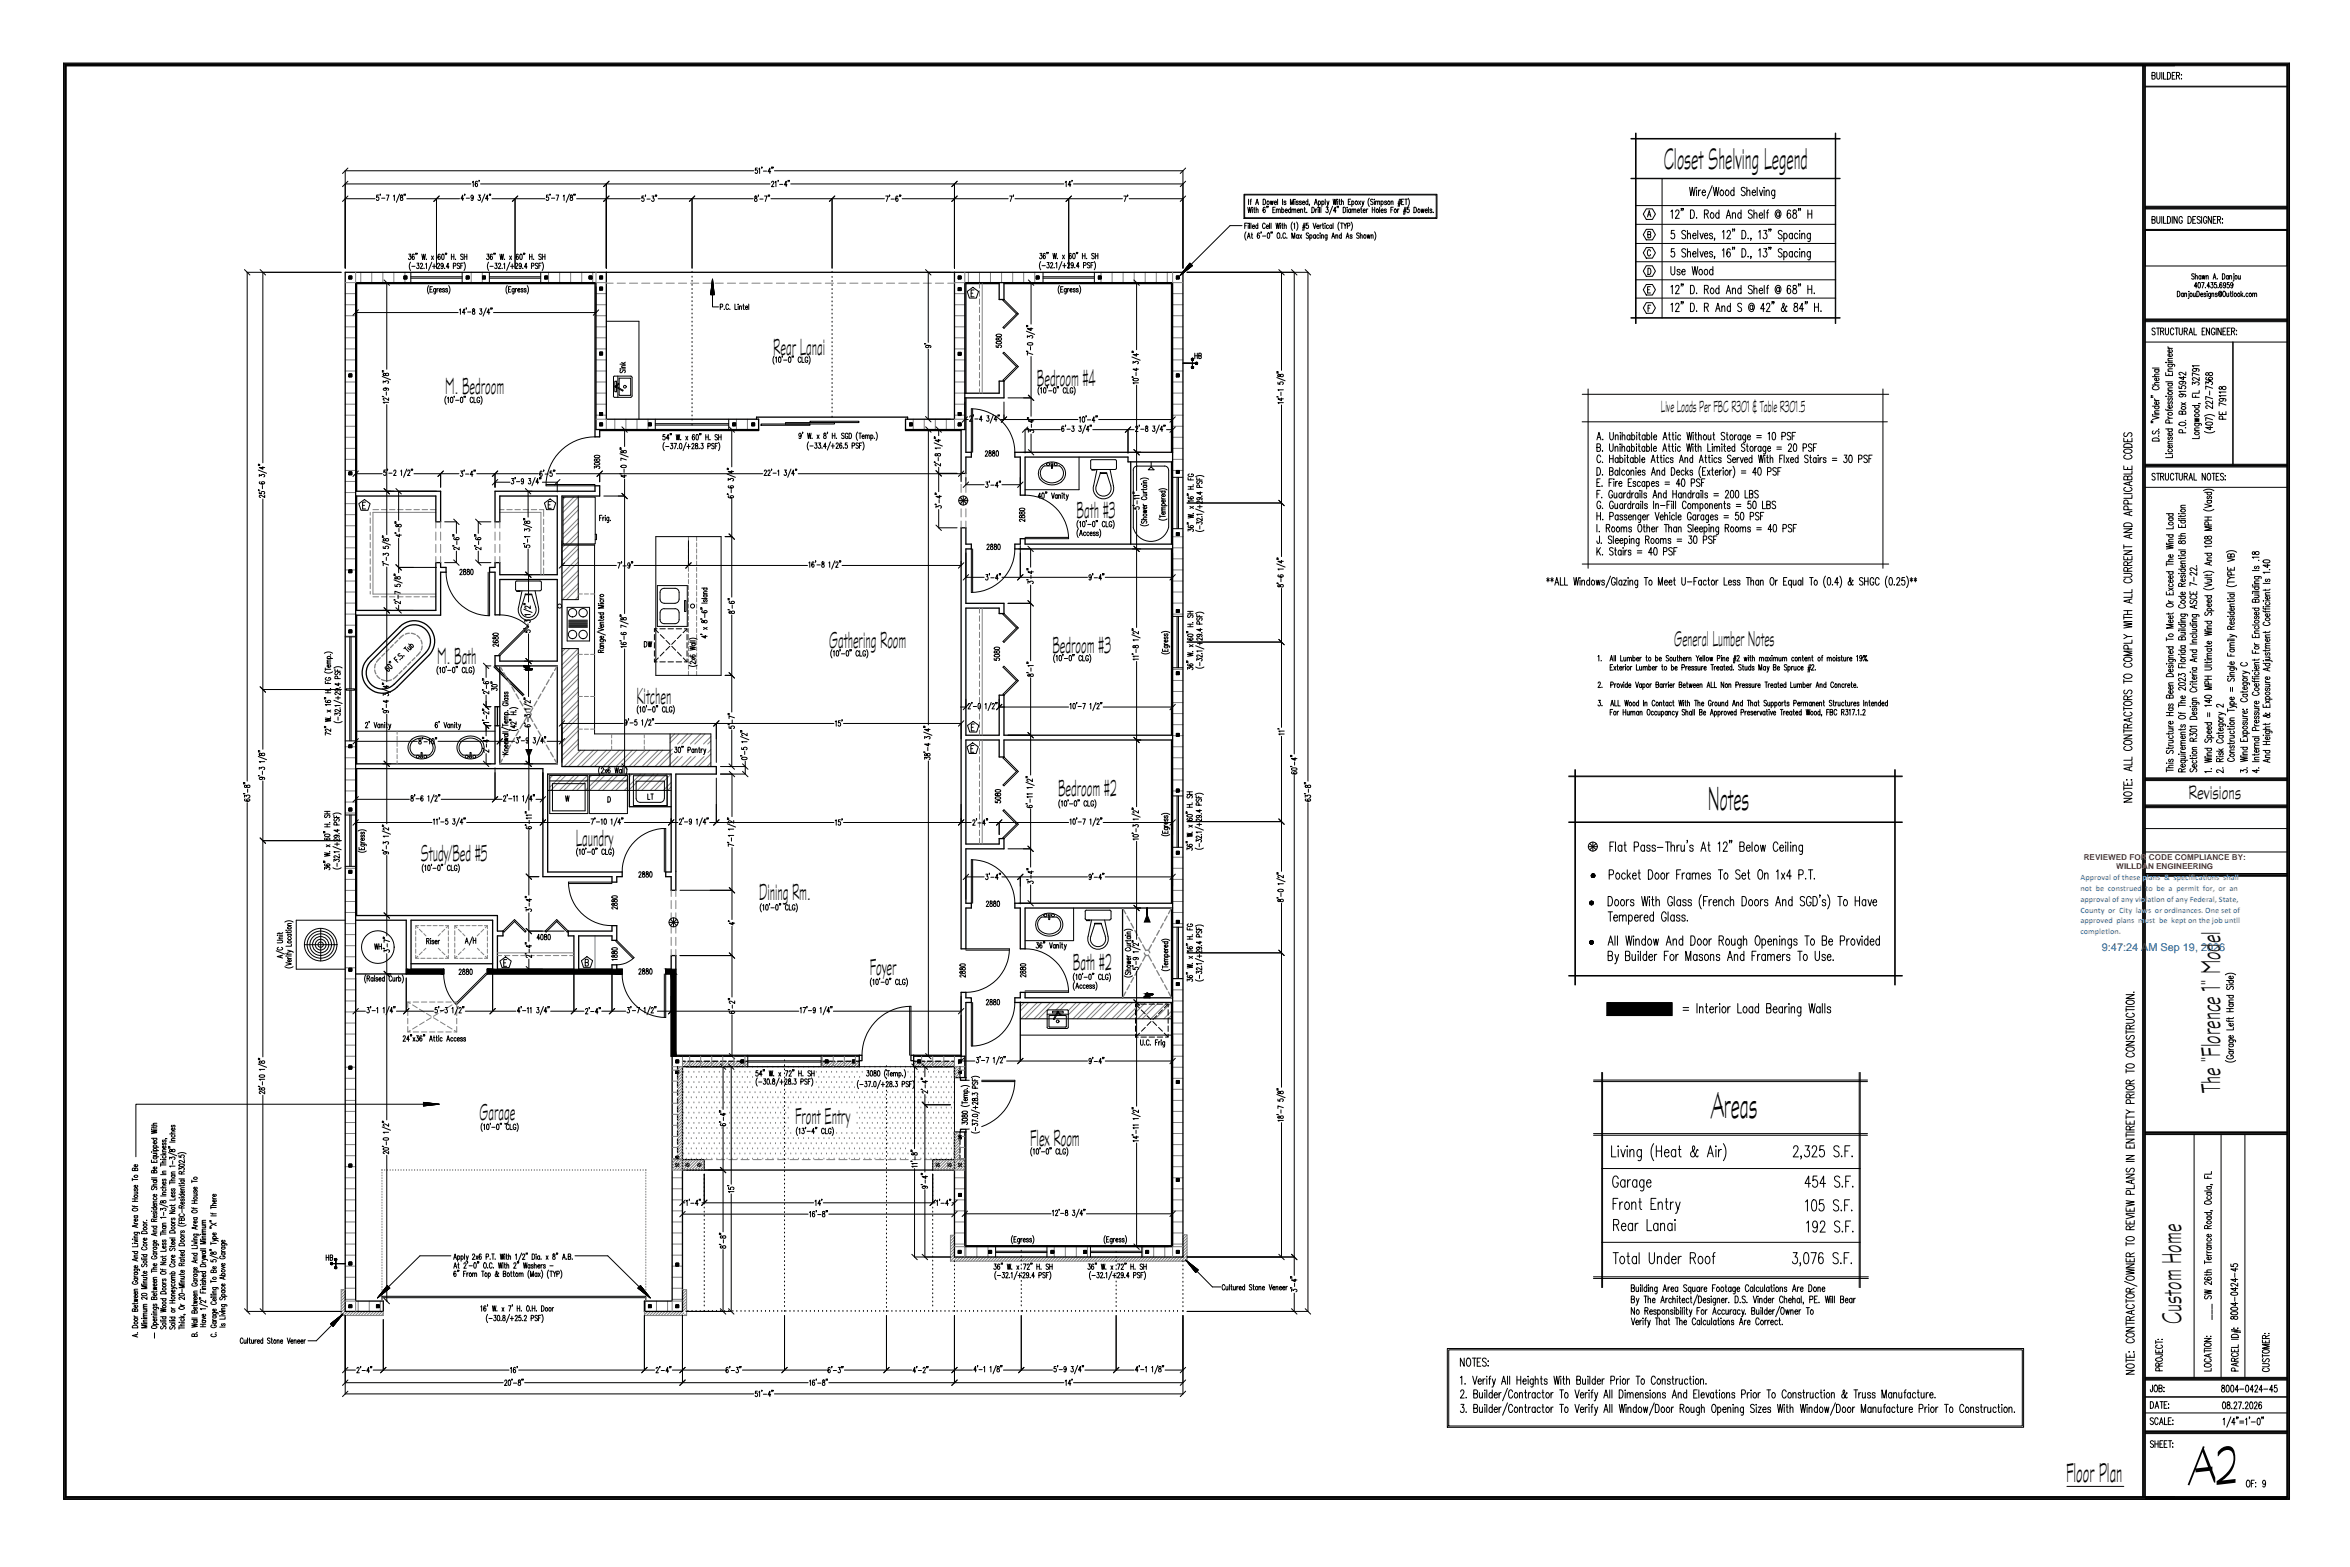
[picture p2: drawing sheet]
<svg xmlns="http://www.w3.org/2000/svg" width="914mm" height="610mm" viewBox="0 0 914 610" stroke-linecap="round" stroke-linejoin="round" font-family="sans-serif">
<defs><g id="words">
<text font-size="23" x="851.9" y="577.4">A2</text>
<text font-size="15.7" x="665.9" y="435">Areas</text>
<text font-size="14.1" x="664.5" y="315.3">Notes</text>
<text font-size="12.6" x="647.4" y="65.7">Closet Shelving Legend</text>
<g font-size="11.5">
<text x="863.9" y="425.2" transform="rotate(-90 863.9 425.2)">The &quot;Florence 1&quot; Model</text>
<text x="848.7" y="514.9" transform="rotate(-90 848.7 514.9)">Custom Home</text>
<text x="804" y="576.7">Floor Plan</text>
</g>
<g font-size="9.8">
<text x="300.9" y="137.9">Rear Lanai</text>
<text x="173.2" y="153.3">M. Bedroom</text>
<text x="403.4" y="150">Bedroom #4</text>
<text x="418.9" y="201.4">Bath #3</text>
<text x="322.7" y="251.9">Gathering Room</text>
<text x="409.5" y="253.9">Bedroom #3</text>
<text x="170.1" y="258.4">M. Bath</text>
<text x="247.7" y="273.7">Kitchen</text>
<text x="411.7" y="309.8">Bedroom #2</text>
<text x="224.1" y="329">Laundry</text>
<text x="163.7" y="335">Study/Bed #5</text>
<text x="295.4" y="350.2">Dining Rm.</text>
<text x="417.4" y="377.5">Bath #2</text>
<text x="338.5" y="379.5">Foyer</text>
<text x="186.6" y="435.5">Garage</text>
<text x="309.4" y="437.4">Front Entry</text>
<text x="400.9" y="446">Flex Room</text>
</g>
<text font-size="9" x="651.5" y="251.2">General Lumber Notes</text>
<text font-size="8.2" x="851.6" y="310.9">Revisions</text>
<text font-size="6.8" x="646.3" y="160.5">Live Loads Per FBC R301 &amp; Table R301.5</text>
<text font-size="4.2" fill="#005091" x="817.9" y="369.8">9:47:24 AM Sep 19, 2026</text>
<g font-size="3.2" fill="#f00">
<text x="810.8" y="334.5">REVIEWED FOR CODE COMPLIANCE BY:</text>
<text x="823.5" y="338.1">WILLDAN ENGINEERING</text>
</g>
<g font-size="3.2" fill="#5b9bd4">
<text x="809.5" y="342.5">Approval of these plans &amp; specifications shall</text>
<text x="809.5" y="346.7">not be construed to be a permit for, or an</text>
<text x="809.5" y="350.9">approval of any violation of any Federal, State,</text>
<text x="809.5" y="355.1">County or City laws or ordinances. One set of</text>
<text x="809.5" y="359.3">approved plans must be kept on the job until</text>
<text x="809.5" y="363.5">completion.</text>
</g>
</g></defs>
<g fill="none" stroke="#000" stroke-width=".39">
<path d="M24.7 24.5h866.2v558.8h-866.2zM25 24.8h865.6v558.2h-865.6zM25.2 25.1h865.1v557.7h-865.1zM25.5 25.3h864.6v557.2h-864.6zM25.8 25.6h864v556.7h-864zM833.7 25.6v556.7M834 25.6v556.7M834.2 25.6v556.7M834.5 25.6v556.7M834.8 25.6v556.7M834.8 33.5h55M834.8 33.8h55"/>
<path d="M837.4 29.4l1-.1v-1l-1-.1v2.6l1.1-.3 .1-.6-.4-.5M839.2 28.2v1.8l.5 .8 .7-.4v-2.2M841.2 28.2v2.6M841.8 28.2v2.6h1.1M843.4 28.2a1.42 1.42 0 0 1 1.3 .9 1.42 1.42 0 0 1-.4 1.6l-.9 .1zM845.2 29.4h.7M846.4 28.2h-1.2v2.6h1.2M846.9 29.4l1-.1v-1l-1-.1v2.6M847.5 29.4l.6 1.4M848.8 29v.3zM848.8 30.5v.3zM634.6 53.9h81.4"/>
<path d="M634.6 54.1h81.4M636.4 51.8v74.1M636.6 51.8v74.1M714.1 51.8v74.1M714.3 51.8v74.1M134.3 77.3h11.6M134.3 71.6h49M135.4 76.3l-2.1 2.1M135.4 70.5l-2.1 2.1M135.4 65.4l-2.1 2.1M147.3 75.9h-.7l-.1 .9a.61 .61 0 0 1 1 .5 .61 .61 0 0 1-1 .5v-.2M148 75.6l-.1 .5"/>
<path d="M148.5 77.1h1.3M150.3 75.9h1l-.7 2.1M153.1 76.3l.4-.4v2.1M155.5 75.5l-1.3 3.2M155.9 76v.6a.68 .68 0 0 1 .9 .7 .68 .68 0 0 1-.9 .6 .83 .83 0 0 1 0-.9 .83 .83 0 0 1 .7-.4v-.6zM157.3 75.6l-.1 .5M157.7 75.6l-.1 .5M158.3 77.3h20.5M169.8 77.3v27M170.9 76.3l-2.1 2.1M180.4 77.3h-1l.6-1.4v2.1M180.9 75.6l-.1 .5"/>
<path d="M181.4 77.1h1.3M183.8 70.9l.4-.4v2.1M184.2 76.6l-.3 .5a.57 .57 0 0 1-.7-.5 .57 .57 0 0 1 .7-.6l.2 1.6-.4 .4-.4-.3M185.8 70.8l-.1-.2a1.06 1.06 0 0 0-1 .9 1.06 1.06 0 0 0 .6 1.1 .6 .6 0 0 0 .5-.7 .6 .6 0 0 0-.7-.5l-.2 .5M186.1 75.9h.8l-.4 .8a.58 .58 0 0 1 .5 .9 .58 .58 0 0 1-1 0M186.5 70.2l-.1 .5M187 71.6h112.6M188.7 75.5l-1.3 3.2M190 77.3h-1.1l.8-1.4v2.1M190.5 75.6l-.1 .5M190.9 75.6l-.1 .5M191.4 77.3h20.6"/>
<path d="M200.4 77.3v27M201.5 76.3l-2.2 2.1M213.4 75.9h-.7l-.1 .9a.58 .58 0 0 1 .8 .1 .58 .58 0 0 1-.1 .8 .58 .58 0 0 1-.8-.1M214.1 75.6l-.1 .5M214.6 77.1h1.3M216.4 75.9h1l-.7 2.1M219.2 76.3l.3-.4v2.1M221.6 75.5l-1.3 3.2M222 76v.6a.68 .68 0 0 1 .8 .7 .68 .68 0 0 1-.8 .6 .83 .83 0 0 1 .7-1.3v-.6zM223.4 75.6l-.1 .5M223.8 75.6l-.1 .5M224.4 77.3h24.7"/>
<path d="M235.9 71.6v32.7M237 76.3l-2.1 2.1M237 70.5l-2.1 2.1M250.5 76.3h-.7l-.1 .8a.61 .61 0 0 1 1 .6 .61 .61 0 0 1-1 .5v-.3M251.2 76l-.1 .5M251.7 77.4h1.3M253.7 76.3h.8l-.5 .8a.59 .59 0 0 1 .6 .8 .59 .59 0 0 1-1.1 0M255.1 76l-.1 .5M255.5 76l-.1 .5M256.1 77.3h37M269.3 77.3v27M270.3 76.3l-2.1 2.1"/>
<path d="M293.3 66.4h-159v37.9M293.8 76.3v.6a.68 .68 0 0 1 .8 .7 .68 .68 0 0 1-.8 .6 .83 .83 0 0 1 .6-1.3v-.6zM294.7 65.4h-.7l-.1 .9a.61 .61 0 0 1 .9 .5 .61 .61 0 0 1-.9 .5l-.1-.2M295.1 76l-.1 .5M295.2 65.8l.4-.4v2.1M295.7 77.4h1.2M296.5 65l-.1 .5M297 66.6h1.3M297.5 76.3h1l-.7 2.1M299 76l-.1 .5M299.5 76l-.2 .5M299.9 66.8h-1.1l.8-1.4v2.1"/>
<path d="M300 77.3h44.1M300.2 71l.1-.3a.47 .47 0 0 1 .7-.1 .47 .47 0 0 1 0 .7l-.8 1.3h1M300.4 65l-.2 .5M300.8 65l-.1 .5M301.3 66.4h159v37.9M301.6 70.9l.3-.4v2.1M302.9 70.2l-.2 .5M303.4 71.7h1.2M306.2 71.9h-1l.7-1.4v2.1M306.7 70.2l-.1 .5M307.2 70.2l-.2 .5M307.7 71.6h106.3"/>
<path d="M323.8 77.3v27M324.8 76.3l-2.1 2.1M344.6 76.3h1.1l-.8 2.1M346.2 76l-.1 .5M346.7 77.4h1.3M349.4 76.6l-.3-.3a1.3 1.3 0 0 0-.1 2.1 .63 .63 0 0 0 .5-.8 .63 .63 0 0 0-.8-.5l-.2 .6M350.1 76l-.2 .5M350.5 76l-.1 .5M351 77.3h41.3M371.4 71.6v32.7M372.4 76.3l-2.1 2.1M372.4 70.5l-2.1 2.1"/>
<path d="M392.9 76.3h.9l-.7 2.1M394.4 76l-.1 .5M394.9 77.3h41.9M414.5 70.9l.4-.4v2.1M415.8 77.3v27M416.7 71.9h-1.1l.7-1.4v2.1M416.9 76.3l-2.1 2.1M417.2 70.2l-.2 .5M417.7 71.6h42.6M437.3 76.3h1l-.7 2.1M438.8 76l-.1 .5M439.4 77.3h20.9"/>
<path d="M461.3 76.3l-2.1 2.1M461.3 70.5l-2.1 2.1M461.3 65.4l-2.1 2.1M484 75.6h75.1v9.4h-75.1zM484.3 75.8h74.5v8.9h-74.5zM485.8 77.5v2.1M486.4 78.2h.5M487 77.5l-.3 .1-.1 2M488.6 79.6l.6-2.1 .5 2.1M488.8 78.9h.7M491.5 77.5a1.06 1.06 0 0 1 1 1 1.06 1.06 0 0 1-1 1.1zM494.3 78.2l.3 1.4 .3-1.4 .2 1.4 .3-1.4"/>
<path d="M495.9 78.8h.8l-.1-.5a.62 .62 0 0 0-.8 .6 .62 .62 0 0 0 .8 .6l.1-.2M497.1 77.5v2.1M499 77.5v2.1M500.4 78.5l-.3-.3-.4 .1v.4l.5 .2a.41 .41 0 0 1 0 .7 .41 .41 0 0 1-.6-.3M502.1 79.6v-2.1l.6 2.1 .6-2.1v2.1M503.9 78.2v1.4M503.9 77.5v.2zM505.2 78.5l-.3-.3-.5 .1v.4l.8 .6-.3 .3-.5-.3M506.3 78.5l-.2-.3-.5 .3 .7 .5v.5l-.4 .1-.3-.3M506.8 78.8h.8l-.1-.5a.62 .62 0 0 0-.7 .6 .62 .62 0 0 0 .7 .6l.1-.2M508.9 78.5l-.1-.2a.62 .62 0 0 0-.8 .6 .62 .62 0 0 0 .8 .6l.1-.2M508.9 77.5v2.1"/>
<path d="M509.5 79.5l-.1 .5M511.4 79.6l.6-2.1 .6 2.1M511.6 78.9h.8M513 78.5l.1-.2a.62 .62 0 0 1 .8 .6 .62 .62 0 0 1-.8 .6l-.1-.2M513 78.2v2.1M514.4 78.5l.1-.2a.62 .62 0 0 1 .7 .6 .62 .62 0 0 1-.7 .6l-.1-.2M514.4 78.2v2.1M515.7 77.5v2.1M516.3 78.2l.4 1.4 .4-1.4M516.7 79.6l-.4 .7M518.7 77.5l.3 2.1 .4-2.1 .4 2.1 .3-2.1M520.5 77.5v.2z"/>
<path d="M520.5 78.2v1.4M521 78.2h.5M521.2 77.5v1.7l.3 .4M522 78.6l.3-.4 .3 .1 .1 1.3M522 77.5v2.1M524.6 78.5h.6M525.6 77.5h-1v2.1h1M526 78.5l.1-.2a.62 .62 0 0 1 .7 .6 .62 .62 0 0 1-.7 .6l-.1-.2M526 78.2v2.1M528.7 78.2l.7 1.4M529.4 78.2l-.7 1.4M529.9 78.2l.5 1.4 .4-1.4"/>
<path d="M530.4 79.6l-.6 .7M532.8 77.1a2.77 2.77 0 0 0 0 3.2M534.3 77.8l-.3-.3-.6 .1v.6a.91 .91 0 0 1 .8 1.3l-.5 .1-.4-.3M534.8 78.2v1.4M534.8 77.5v.2zM535.3 78.6l.3-.4 .4 .1 .1 1.3M535.3 78.2v1.4M536.1 78.6l.3-.4 .3 .1 .1 1.3M537.4 78.5l.1-.2a.62 .62 0 0 1 .7 .6 .62 .62 0 0 1-.7 .6l-.1-.2M537.4 78.2v2.1M539.5 78.5l-.3-.3-.5 .3 .8 .5v.5l-.5 .1-.3-.3M541.3 78.6l.3-.4 .4 .1v1.3"/>
<path d="M541.3 78.2v1.4M543.9 79.2h1.1M544 78.6h1M544.5 77.5l-.5 2.8M545 77.5l-.6 2.8M545.3 78.5h.5M546.2 77.5h-.9v2.1h.9M546.7 77.5h.9M547.1 77.5v2.1M547.9 77.1a2.97 2.97 0 0 1 0 3.2M634.6 69.5h81.4M634.6 69.4h81.4"/>
<path d="M636.4 80h77.9M646.7 69.5v54.2M657.4 72.9l.5 3.2 .6-3.2 .5 3.2 .6-3.2M660.1 73.9v2.2M660.1 72.9v.3zM660.9 73.9v2.2M661.8 73.9l-.6 .2-.3 .8M662.3 74.9h1.3l-.2-.8a1.05 1.05 0 0 0-1.2 .8 1.05 1.05 0 0 0 .7 1.2l.7-.4M666.2 72.2l-1.9 5M666.7 72.9l.5 3.2 .6-3.2 .5 3.2 .5-3.2M669.6 74.1a1.05 1.05 0 0 1 1.2 .8 1.05 1.05 0 0 1-.7 1.2 1.15 1.15 0 0 1-.9-.8 1.15 1.15 0 0 1 .4-1.2zM671.7 74.1a1.05 1.05 0 0 1 1.2 .8 1.05 1.05 0 0 1-.7 1.2 1.15 1.15 0 0 1-.9-.8 1.15 1.15 0 0 1 .4-1.2z"/>
<path d="M674.7 74.4l-.2-.3a1.05 1.05 0 0 0-1.2 .8 1.05 1.05 0 0 0 .6 1.2l.8-.4M674.7 72.9v3.2M679.1 73.3a.78 .78 0 0 0-1.1-.4 .78 .78 0 0 0-.4 1l1 .7a.83 .83 0 0 1 .3 1.3 .83 .83 0 0 1-1.4-.2M679.7 74.6l.6-.7 .5 .2 .1 2M679.7 72.9v3.2M681.8 74.9h1.3l-.2-.8a1.01 1.01 0 0 0-1.2 .6 1.01 1.01 0 0 0 .4 1.3l.5 .1 .5-.4M683.7 72.9v3.2M684.6 73.9l.6 2.2 .7-2.2M686.4 73.9v2.2M686.4 72.9v.3zM687.2 74.6l.5-.7 .6 .2 .1 2M687.2 73.9v2.2"/>
<path d="M690.6 73.9l-.1 3-.3 .3-.6-.1M690.6 74.4l-.2-.3a1.05 1.05 0 0 0-1.3 .8 1.05 1.05 0 0 0 .7 1.2l.8-.4M159 98.9h.9l-.5 .8a.59 .59 0 0 1 .5 .9 .59 .59 0 0 1-1 0M161.2 99.2l-.3-.3a1.28 1.28 0 0 0-.1 2.1 .63 .63 0 0 0 .4-.8 .63 .63 0 0 0-.7-.4l-.2 .5M161.9 98.6l-.1 .5M162.3 98.6l-.1 .5M164.1 98.9l.4 2.1 .3-2.1 .4 2.1 .4-2.1M167.9 99.6l.8 1.4M168.7 99.6l-.8 1.4M171.3 99.2l-.3-.3a1.33 1.33 0 0 0-.1 2.1 .63 .63 0 0 0 .4-.7 .63 .63 0 0 0-.7-.5l-.2 .5M172 98.9h.3a1.28 1.28 0 0 1 0 2.1l-.5-1zM173.4 98.6l-.2 .5"/>
<path d="M173.8 98.6l-.1 .5M175.6 98.9v2.1M175.6 99.9h1M176.6 98.9v2.1M180.2 99.2l-.3-.3h-.5l-.1 .7a.89 .89 0 0 1 .8 1.3l-.5 .1-.4-.3M180.6 99.9h1.1M180.6 98.9v2.1M181.7 98.9v2.1M189.4 98.9h.8l-.4 .8a.59 .59 0 0 1 .5 .9 .59 .59 0 0 1-1 0M191.6 99.2l-.3-.3a1.28 1.28 0 0 0-.1 2.1 .63 .63 0 0 0 .4-.8 .63 .63 0 0 0-.7-.4l-.2 .5M192.3 98.6l-.1 .5M192.7 98.6l-.1 .5"/>
<path d="M194.5 98.9l.4 2.1 .3-2.1 .4 2.1 .4-2.1M198.3 99.6l.8 1.4M199.1 99.6l-.8 1.4M201.7 99.2l-.3-.3a1.33 1.33 0 0 0-.1 2.1 .63 .63 0 0 0 .4-.7 .63 .63 0 0 0-.7-.5l-.2 .5M202.4 98.9h.2a1.28 1.28 0 0 1 0 2.1l-.4-1zM203.8 98.6l-.2 .5M204.2 98.6l-.2 .5M206 99.9h1M206 98.9v2.1M207 98.9v2.1M210.6 99.2l-.3-.3h-.5l-.1 .7a.89 .89 0 0 1 .8 1.3l-.5 .1-.4-.3M211 99.9h1"/>
<path d="M211 98.9v2.1M212 98.9v2.1M404.6 98.6h.8l-.4 .8a.58 .58 0 0 1 .5 .8 .58 .58 0 0 1-1 .1M406.7 98.9l-.3-.3a1.33 1.33 0 0 0 0 2.1 .63 .63 0 0 0 .4-.7 .63 .63 0 0 0-.7-.5l-.2 .5M407.4 98.2l-.1 .5M407.8 98.2l-.1 .5M409.7 98.6l.3 2.1 .4-2.1 .4 2.1 .3-2.1M413.4 99.2l.8 1.5M414.2 99.2l-.8 1.5M416.8 98.9l-.3-.3a1.3 1.3 0 0 0 0 2.1 .63 .63 0 0 0 .4-.8 .63 .63 0 0 0-.7-.4l-.2 .5M417.6 98.7l.2-.1a1.23 1.23 0 0 1 0 2.1l-.4-.9zM418.9 98.2l-.1 .5"/>
<path d="M419.4 98.2l-.2 .5M421.2 98.6v2.1M421.2 99.5h1M422.2 98.6v2.1M425.8 98.9a.51 .51 0 0 0-.8-.3 .51 .51 0 0 0 .1 .9l.4 .2a.54 .54 0 0 1 .2 .9 .54 .54 0 0 1-.9-.3M426.2 99.5h1M426.2 98.6v2.1M427.2 98.6v2.1M483.3 87.8h-4.7l-15.1 15M484.3 87.8h.6M484.8 90.2a2.84 2.84 0 0 0 0 3.2M485.3 86.8h-1v2.1"/>
<path d="M485.4 92.7l.5-2.1 .6 2.1M485.5 80.6l.4 2.1 .3-2.1 .4 2.1 .4-2.1M485.6 92h.6M485.7 87.5v1.4M485.7 86.8v.2zM486.2 86.8v2.1M486.7 86.8v2.1M486.9 91.3h.5M487.1 90.6v1.7l.4 .4M487.3 88.1h.8l-.1-.5a.62 .62 0 0 0-.7 .6 .62 .62 0 0 0 .7 .6l.1-.2M487.3 81.3v1.4M487.3 80.6v.2z"/>
<path d="M487.8 81.3h.5M488 80.6l.1 2 .3 .1M488.8 81.7l.3-.4 .4 .1v1.3M488.8 80.6v2.1M489.4 87.8l-.1-.2a.62 .62 0 0 0-.7 .6 .62 .62 0 0 0 .7 .6l.1-.2M489.4 86.8v2.1M490.1 90.9l-.3-.3a1.28 1.28 0 0 0-.1 2.1 .63 .63 0 0 0 .4-.7 .63 .63 0 0 0-.7-.5l-.2 .5M490.8 90.3l-.2 .5M491.2 91.8h1.3M492.3 87.3a.56 .56 0 0 0-.7-.5 .56 .56 0 0 0-.4 .8v.5a.56 .56 0 0 0 .4 .8 .56 .56 0 0 0 .7-.5M492.3 80.9l-.3-.3a1.28 1.28 0 0 0 0 2.1 .63 .63 0 0 0 .4-.7 .63 .63 0 0 0-.7-.5l-.3 .5M492.7 88.1h.9l-.2-.5a.62 .62 0 0 0-.7 .6 .62 .62 0 0 0 .7 .6l.2-.2"/>
<path d="M493 80.3l-.1 .5M493.3 90.7l.2-.1a1.28 1.28 0 0 1 0 2.1l-.4-.4zM493.4 80.3l-.1 .5M494 86.8v2.1M494.6 86.8v2.1M494.6 90.3l-.1 .5M495 90.3l-.1 .5M495.3 81.6h.6M496.2 80.6h-.9v2.1h.9M496.5 86.8l.3 2.1 .4-2.1 .3 2.1 .4-2.1M496.6 81.7l.4-.4 .3 .1 .1 1.3M496.6 81.3v1.4"/>
<path d="M497.2 90.7l.1-.1a1.15 1.15 0 0 1 .7 1.1 1.15 1.15 0 0 1-.7 1 1.6 1.6 0 0 1-.1-2zM497.4 81.7l.4-.4 .3 .1 .1 1.3M498.2 87.5v1.4M498.2 86.8v.2zM498.5 92.5l.1 .1M498.7 81.6l.2-.2a.6 .6 0 0 1 .7 .6 .6 .6 0 0 1-.7 .6l-.2-.2M498.7 87.5h.5M498.7 80.6v2.1M498.9 86.8v1.7l.4 .4M499.7 87.9l.4-.4 .3 .1 .1 1.3M499.7 86.8v2.1M500.1 81.9h.8l-.1-.5a.6 .6 0 0 0-.7 .6 .6 .6 0 0 0 .7 .6l.1-.2"/>
<path d="M500.2 91.1a.56 .56 0 0 0-.7-.5 .56 .56 0 0 0-.3 .8v.5a.56 .56 0 0 0 .3 .8 .56 .56 0 0 0 .7-.5M500.7 92.5l.1 .1M502.2 81.6l-.2-.2a.6 .6 0 0 0-.7 .6 .6 .6 0 0 0 .7 .6l.2-.2M502.2 80.6v2.1M502.7 81.7l.3-.4 .4 .1 .1 1.3M502.7 92.7v-2.1l.6 2.1 .5-2.1v2.1M502.7 81.3v1.4M502.9 86.4a3.1 3.1 0 0 0 0 3.2M503.4 87.2l.3-.4v2.1M503.5 81.7l.3-.4 .3 .1 .1 1.3M504.5 86.4a3.1 3.1 0 0 1 0 3.2M504.8 81.9h.8l-.1-.5a.6 .6 0 0 0-.7 .6 .6 .6 0 0 0 .7 .6l.1-.2"/>
<path d="M505.2 91.6l-.1-.2a.62 .62 0 0 0-.7 .6 .62 .62 0 0 0 .7 .6l.1-.2M505.2 91.3v1.4M505.7 91.3l.8 1.4M506.1 81.7l.3-.4 .4 .1 .1 1.3M506.1 81.3v1.4M506.5 91.3l-.8 1.4M506.9 88.5h.9M506.9 87.9h1M507.4 81.3h.5M507.4 86.8l-.5 2.8M507.6 80.6v1.7l.4 .4M507.8 86.8l-.5 2.8"/>
<path d="M508.5 82.5l.1 .1M509 86.8h-.7v.9a.61 .61 0 0 1 .9 .5 .61 .61 0 0 1-.9 .5l-.1-.2M509.2 90.9l-.3-.3-.5 .1-.1 .6a.91 .91 0 0 1 .8 1.3l-.5 .1-.3-.3M509.7 91.6l.1-.2a.62 .62 0 0 1 .7 .6 .62 .62 0 0 1-.7 .6l-.1-.2M509.7 91.3v2.1M510.5 80.6a1.06 1.06 0 0 1 1 1.1 1.06 1.06 0 0 1-1 1zM510.9 86.8l.6 2.1 .6-2.1M511.9 91.6l-.2-.2a.62 .62 0 0 0-.7 .6 .62 .62 0 0 0 .7 .6l.2-.2M511.9 91.3v1.4M511.9 81.3v1.4M512.4 88.1h.8l-.2-.5a.62 .62 0 0 0-.6 .6 .62 .62 0 0 0 .6 .6l.2-.2M512.5 81.3l-.6 .6"/>
<path d="M512.9 81.3v1.4M512.9 80.6v.2zM513.2 91.6l-.2-.2a.62 .62 0 0 0-.6 .6 .62 .62 0 0 0 .6 .6l.2-.2M513.4 80.6v2.1M513.6 87.5v1.4M513.7 91.3v1.4M513.7 90.6v.2zM514 80.6v2.1M514.2 87.5l-.6 .6M514.2 91.7l.3-.4 .4 .1v1.3M514.2 91.3v1.4M514.5 87.5h.5"/>
<path d="M514.7 86.8v1.7l.4 .4M515.6 87.5v1.4M515.6 86.8v.2zM516 80.6h.8l-.4 .8a.6 .6 0 0 1 .4 .8 .6 .6 0 0 1-.8 .3l-.1-.2M516.4 91.3l-.1 1.9-.6 .1M516.4 91.6l-.2-.2a.62 .62 0 0 0-.7 .6 .62 .62 0 0 0 .7 .6l.2-.2M516.9 87.8l-.1-.2a.62 .62 0 0 0-.7 .6 .62 .62 0 0 0 .7 .6l.1-.2M518.2 87.8l-.1-.2a.62 .62 0 0 0-.8 .6 .62 .62 0 0 0 .8 .6l.1-.2M518.2 92.7l.6-2.1 .5 2.1M518.2 87.5v1.4M518.4 92h.7M518.5 80.2l-1.2 3.2"/>
<path d="M518.7 86.8v2.1M519.8 91.7l.3-.4 .3 .1 .1 1.3M519.8 91.3v1.4M519.9 82h-1.1l.8-1.4v2.1M520.4 80.3l-.2 .5M520.8 80.3l-.1 .5M521.1 86.4a3.1 3.1 0 0 0 0 3.2M521.6 86.8h1M521.9 91.6l-.1-.2a.62 .62 0 0 0-.7 .6 .62 .62 0 0 0 .7 .6l.1-.2M521.9 90.6v2.1M522.1 86.8v2.1M522.6 80.6a1.13 1.13 0 0 1 1.1 .8 1.13 1.13 0 0 1-.3 1.2l-.8 .1z"/>
<path d="M522.9 86.8l.5 1 .6-1M523.4 87.8v1.1M523.8 92.7l.5-2.1 .6 2.1M524 92h.7M524.2 81.3v1.4M524.2 80.6v.2zM524.3 87.9l.8-.1v-.9l-.8-.1v2.1M525.5 81.6l-.1-.2a.6 .6 0 0 0-.7 .6 .6 .6 0 0 0 .7 .6l.1-.2M525.5 81.3v1.4M525.7 86.4a2.84 2.84 0 0 1 0 3.2M526 81.7l.4-.4 .4 .1v1.3M526 81.3v1.4"/>
<path d="M526.1 91.6l-.3-.3-.4 .1v.4l.5 .2a.41 .41 0 0 1 .1 .7 .41 .41 0 0 1-.7-.3M526.8 81.7l.4-.4 .3 .1 .1 1.3M528.2 81.9h.8l-.1-.5a.6 .6 0 0 0-.8 .6 .6 .6 0 0 0 .8 .6l.1-.2M528.9 90.9a.51 .51 0 0 0-.8-.2 .51 .51 0 0 0 .1 .8l.4 .2a.55 .55 0 0 1 .2 .9 .55 .55 0 0 1-.9-.2M529.3 91.7l.3-.4 .4 .1 .1 1.3M529.3 90.6v2.1M529.4 81.3h.5M529.6 80.6v1.7l.4 .4M530.4 81.9h.8l-.1-.5a.6 .6 0 0 0-.7 .6 .6 .6 0 0 0 .7 .6l.1-.2M531.7 81.3v1.4M532 91.3l.3 1.4 .2-1.4 .3 1.4 .3-1.4M532.3 81.3l-.6 .6"/>
<path d="M533.5 91.7l.4-.4 .3 .1 .1 1.3M533.5 91.3v1.4M534 81.6h.9M534 80.6v2.1M534.8 90.2a2.84 2.84 0 0 1 0 3.2M534.9 80.6v2.1M536.8 80.6v2.1M537.4 81.9h.8l-.1-.5a.6 .6 0 0 0-.7 .6 .6 .6 0 0 0 .7 .6l.1-.2M539.5 81.6l-.3-.3-.5 .1v.4l.7 .3 .1 .3-.3 .3-.6-.3M541.2 81.6h.6M542.1 80.6h-.9v2.1M543.8 81.3v1.4"/>
<path d="M544.4 81.3l-.6 .6M546.1 82.3h1M546.1 81.7h1M546.7 80.6l-.6 2.8M547.1 80.6l-.5 2.8M548.3 80.6h-.8v.9a.59 .59 0 0 1 .9 .5 .59 .59 0 0 1-.9 .5l-.1-.2M550.2 80.6a1.13 1.13 0 0 1 1 .8 1.13 1.13 0 0 1-.3 1.2l-.7 .1zM553 81.3l.3 1.4 .3-1.4 .2 1.4 .3-1.4M554.5 81.9h.9l-.2-.5a.6 .6 0 0 0-.7 .6 .6 .6 0 0 0 .7 .6l.2-.2M555.8 80.6v2.1M557.1 81.6l-.2-.3-.5 .1v.4l.7 .3v.3l-.2 .3-.5-.3M557.7 82.5v.1"/>
<path d="M636.4 94.7h77.9M636.4 87.3h77.9M640.6 81.3h2.4l1.1 2-1.1 2.1h-2.4l-1.2-2.1zM640.6 96.3h2.4l1.1 2.1-1.1 2h-2.4l-1.2-2zM640.6 89.2h2.4l1.1 2.1-1.1 2h-2.4l-1.2-2zM641.1 84.4l.6-2.5 .7 2.5M641.2 91.2l1-.1v-.9l-1-.1v2.4l1-.2 .1-.6-.4-.5M641.3 83.6h.8M642.2 97.7a.65 .65 0 0 0-.8-.6 .65 .65 0 0 0-.4 1v.6a.65 .65 0 0 0 .4 .9 .65 .65 0 0 0 .8-.6M650.2 82.3l.5-.6v3.2M651.5 96.7h-1.1v1.3a.99 .99 0 0 1 1.3 .9 .99 .99 0 0 1-1.3 .9l-.2-.4M651.5 89.6h-1.1v1.3a.99 .99 0 0 1 1.3 .9 .99 .99 0 0 1-1.3 1l-.2-.5"/>
<path d="M652 82.4l.1-.4a.72 .72 0 0 1 1-.1 .72 .72 0 0 1 .1 1l-1.3 2h1.5M654.3 81.2l-.1 .2v-.4l-.1 1M654.9 81.2h-.2l.2-.2-.2 1M655.9 97.2a.83 .83 0 0 0-.7-.5 .83 .83 0 0 0-.8 .5l.1 .6 1 .6a.83 .83 0 0 1 .2 1.4 .83 .83 0 0 1-1.3-.3M655.9 90.1a.79 .79 0 0 0-.9-.5 .79 .79 0 0 0-.6 .8l1.1 1a.82 .82 0 0 1 .2 1.3 .82 .82 0 0 1-1.3-.3M656.6 98.4l.5-.6 .5 .2 .2 2M656.6 91.4l.5-.7 .5 .2 .2 2M656.6 89.6v3.3M656.6 96.7v3.3M657.8 81.7h.7a2.06 2.06 0 0 1 0 3.2h-.7zM658.7 98.8h1.2l-.2-.8a1.06 1.06 0 0 0-1.2 .7 1.06 1.06 0 0 0 .7 1.3l.7-.5M658.7 91.7h1.2l-.2-.8a1.02 1.02 0 0 0-1.2 .6 1.02 1.02 0 0 0 .5 1.3l.5 .1 .4-.5"/>
<path d="M660.2 84.6l.1 .2M660.6 89.6v3.3M660.6 96.7v3.3M661.5 97.8l.6 2.2 .7-2.2M661.5 90.7l.6 2.2 .7-2.2M663.2 98.8h1.3l-.2-.8a1.06 1.06 0 0 0-1.2 .7 1.06 1.06 0 0 0 .6 1.3l.8-.5M663.2 91.7h1.3l-.2-.8a1.03 1.03 0 0 0-1.2 .7 1.03 1.03 0 0 0 .6 1.3l.8-.5M663.2 83.2l1.3-.1 .1-1.1-.4-.3h-1v3.2M664 83.2l.7 1.7M665.8 82.9a1.06 1.06 0 0 1 1.2 .8 1.06 1.06 0 0 1-.6 1.2 1.15 1.15 0 0 1-1-.8 1.15 1.15 0 0 1 .4-1.2zM666.4 98.3a.6 .6 0 0 0-.6-.5 .6 .6 0 0 0-.6 .5l.3 .5 .7 .3v.7a.62 .62 0 0 1-1-.3M666.4 91.2l-.2-.3a.62 .62 0 0 0-1 .3l.3 .5 .7 .3 .2 .4a.6 .6 0 0 1-.6 .5 .6 .6 0 0 1-.6-.5"/>
<path d="M667.2 99.8h-.2h.2l-.2 .8M667.2 92.8h-.2l.1-.2-.1 .9M668.9 83.2l-.2-.3a1.06 1.06 0 0 0-1.2 .8 1.06 1.06 0 0 0 .6 1.2l.8-.4M668.9 81.7v3.2M670.2 97.4l.5-.7v3.3M670.2 90.3l.5-.7v3.3M671.7 84.9l.8-3.2 .9 3.2M672 90.4l.1-.4a.72 .72 0 0 1 1.1-.1 .72 .72 0 0 1 0 1l-1.3 2h1.5M672 83.8h1.1M673.2 97.2l-.7-.5a2.1 2.1 0 0 0 .2 3.3 1.09 1.09 0 0 0 .6-1.1 1.09 1.09 0 0 0-.8-.9l-.6 .9M674.1 83.4l.5-.6 .6 .1 .1 2M674.1 82.8v2.1"/>
<path d="M674.3 96.3h-.2l.1-.2-.1 .9M674.3 89.2h-.2h.2l-.2 .8M675 96.3l-.2 .1v-.3v.9M675 89.2h-.2h.2l-.2 .8M677.5 83.2l-.3-.3a1.06 1.06 0 0 0-1.2 .8 1.06 1.06 0 0 0 .7 1.2l.8-.4M677.5 81.7v3.2M677.8 96.7a1.74 1.74 0 0 1 1.6 1.2 1.74 1.74 0 0 1-.5 1.9l-1.1 .2zM677.8 89.6a1.71 1.71 0 0 1 1.5 1 1.71 1.71 0 0 1-.2 1.8l-.5 .5h-.8zM680.2 99.7v.3l.1-.2M680.2 92.6l.1 .2M681.4 99.8h-.3h.3l-.3 .8M681.4 92.8h-.3l.2-.2-.2 .9"/>
<path d="M681.8 82.1a.78 .78 0 0 0-1.2-.3 .78 .78 0 0 0 .1 1.3l.7 .3a.83 .83 0 0 1 .3 1.3 .83 .83 0 0 1-1.4-.2M682.5 83.4l.5-.6 .6 .1v2M682.5 81.7v3.2M684.3 97.4l.6-.7v3.3M684.3 90.3l.6-.7v3.3M684.5 83.7h1.3l-.2-.8a1.05 1.05 0 0 0-1.2 .8 1.05 1.05 0 0 0 .7 1.2l.7-.4M686.3 96.7h1.2l-.7 1.3a.95 .95 0 0 1 .7 1.3 .95 .95 0 0 1-1.4 .4v-.3M686.3 89.6h1.2l-.7 1.3a.93 .93 0 0 1 .7 1.3 .93 .93 0 0 1-1.4 .4v-.3M686.5 81.7v3.2M687.4 82.8h.7M688.2 81.7l-.4 .1-.1 .5v2.6M688.4 96.3h-.2l.1-.2-.1 .9"/>
<path d="M688.4 89.2h-.2h.2l-.2 .8M689.1 96.3l-.1 .1v-.3l-.1 .9M689.1 89.2h-.2h.2l-.2 .8M692.4 82.9l-.4-.5a.87 .87 0 0 0-.8 .9 .87 .87 0 0 0 .8 .9l.4-.5M692.4 82.4v1.8a1.28 1.28 0 0 0 .6-1.7 1.28 1.28 0 0 0-1.6-.6 1.28 1.28 0 0 0-.7 1.6 1.12 1.12 0 0 0 .6 1.2 1.12 1.12 0 0 0 1.4-.2M693.4 97.2a.8 .8 0 0 0-.7-.5 .8 .8 0 0 0-.8 .5l.1 .6 1 .6a.82 .82 0 0 1 .3 1.4 .82 .82 0 0 1-1.4-.3M693.4 90.1a.8 .8 0 0 0-.7-.5 .8 .8 0 0 0-.8 .5l.3 .8 .8 .5a.82 .82 0 0 1 .4 1.1 .82 .82 0 0 1-1.2 .3l-.3-.4M694.1 98.3l.2-.3a1.06 1.06 0 0 1 1.2 .7 1.06 1.06 0 0 1-.6 1.3l-.8-.5M694.1 91.2l.2-.3a1.03 1.03 0 0 1 1.2 .7 1.03 1.03 0 0 1-.6 1.3l-.8-.5M694.1 90.7v3.3M694.1 97.8v3.3M696.7 82.1l-.7-.4a2.1 2.1 0 0 0 .2 3.2 1.09 1.09 0 0 0 .6-1 1.09 1.09 0 0 0-.8-1l-.6 .9"/>
<path d="M697.4 98.3l-.2-.3a1.05 1.05 0 0 0-1.2 .8 1.05 1.05 0 0 0 .7 1.2l.7-.5M697.4 91.2l-.2-.3a1.03 1.03 0 0 0-1.2 .8 1.03 1.03 0 0 0 .7 1.2l.7-.5M697.4 90.7v2.2M697.4 97.8v2.2M697.8 81.8v1a1.09 1.09 0 0 1 1.3 .9 1.09 1.09 0 0 1-1 1.2 1.17 1.17 0 0 1-.5-1.4 1.17 1.17 0 0 1 1.3-.7v-1zM699.5 98.3l-.2-.3a1.06 1.06 0 0 0-1.2 .7 1.06 1.06 0 0 0 .7 1.3l.7-.5M699.5 91.2l-.2-.3a1.03 1.03 0 0 0-1.2 .7 1.03 1.03 0 0 0 .7 1.3l.7-.5M700 81.2h-.3h.3l-.3 .8M700.3 90.7v2.2M700.3 97.8v2.2M700.3 96.7v.3zM700.3 89.6v.4z"/>
<path d="M700.6 81.2l-.1 .2v-.4l-.1 1M701 98.4l.6-.6 .5 .2 .2 2M701 91.4l.6-.7 .5 .2 .2 2M701 90.7v2.2M701 97.8v2.2M703.5 81.7v3.2M703.5 83.2h1.5M704.4 97.8l-.1 3-.3 .3-.5-.2M704.4 98.3l-.2-.3a1.06 1.06 0 0 0-1.2 .7 1.06 1.06 0 0 0 .7 1.3l.7-.5M704.4 90.7l-.1 3-.3 .3-.5-.2M704.4 91.2l-.2-.3a1.03 1.03 0 0 0-1.2 .7 1.03 1.03 0 0 0 .7 1.3l.7-.5M705 81.7v3.2"/>
<path d="M834.8 89.5h55.1v14h-55.1zM834.8 80.2h55M834.8 80.5h55M834.8 80.8h55M834.8 81h55M834.8 81.3h55M834.8 89.3h55M834.8 89.5h55M837.4 85.5l1-.1v-1.1l-1-.1v2.7l1.1-.3 .1-.6-.4-.5M839.2 84.2v1.9l.5 .8 .7-.4v-2.3M841.2 84.2v2.7M841.8 84.2v2.7h1.1"/>
<path d="M843.4 84.2a1.45 1.45 0 0 1 1.3 1 1.45 1.45 0 0 1-.4 1.6l-.9 .1zM845.2 84.2v2.7M847.1 84.2v2.7l-1.2-2.7v2.7M849.2 84.9a.7 .7 0 0 0-.9-.7 .7 .7 0 0 0-.4 1v.7a.72 .72 0 0 0 .6 1 .72 .72 0 0 0 .7-1h-.5M851.4 84.2a1.43 1.43 0 0 1 1.3 1 1.43 1.43 0 0 1-.4 1.6l-.9 .1zM853.2 85.5h.7M854.4 84.2h-1.2v2.7h1.2M856.1 84.6l-.4-.4-.8 .4 .2 .6 .7 .4a.67 .67 0 0 1 .2 1.1 .67 .67 0 0 1-1.1-.2M856.7 84.2v2.7M858.7 84.9a.7 .7 0 0 0-.9-.7 .7 .7 0 0 0-.4 1v.7a.72 .72 0 0 0 .6 1 .72 .72 0 0 0 .7-1h-.4M860.5 84.2v2.7l-1.3-2.7v2.7M861.2 85.5h.7"/>
<path d="M862.3 84.2h-1.1v2.7h1.1M862.8 85.5l1.1-.1v-1.1l-1.1-.1v2.7M863.5 85.5l.6 1.4M864.8 85.1v.3zM864.8 86.6v.3zM95.1 104.9l2.1 2.1M101.2 104.9l2.1 2.1M102.3 105.9v74.2M132.8 105.9h-36.6v198M135.8 108.4l.1 .1M135.8 108.1l.4 .4M135.8 108.2l.3 .3"/>
<path d="M135.8 108.3l.2 .2M135.9 107.4l1 1.1-1.1-1M136 107.4l.9 .9M136.1 107.4l.8 .8M136.3 107.4l.6 .6M136.4 107.4l.5 .6M136.4 108.5l-.6-.7 .7 .7M136.4 107.4l.5 .4M136.6 107.4l.3 .3M136.7 108.5l-.9-1 .9 1M136.7 107.4l.2 .2M136.8 107.4l.1 .1"/>
<path d="M138.4 111.6v10h39.9M149.4 108.9l2.2 2.1M153.3 110h-2.8v33.7M157.2 107.5l1 1M157.2 108.1l.4 .4M157.2 108.2l.3 .3M157.2 108.3l.2 .2M157.2 108.4l.1 .1M157.2 107.7l.7 .8M157.2 107.8l.7 .7M157.2 108l.5 .5M157.3 107.4l.9 1.1-1-1"/>
<path d="M157.4 107.4l.9 .9M157.5 107.4l.8 .8-.7-.8M157.9 107.4l.4 .4M158.1 107.4l.2 .2M158.2 107.4l.1 .1M158.3 107.8l-.6-.4 .6 .6M159.8 102a2.77 2.77 0 0 0 0 3.2M159.9 108.2h19.9M159.9 107.7h19.9M159.9 105.9v4.4M160.2 103.6h1.3M162.2 102.4h.8l-.4 .8a.59 .59 0 0 1 .5 .8 .59 .59 0 0 1-1 .1"/>
<path d="M163.6 102.9v-.3a.47 .47 0 0 1 .7-.1 .47 .47 0 0 1 0 .7l-.8 1.3h1M165 104.3l.1 .1M165.6 102.8l.3-.4v2.1M165.9 100.8l.1 .1M166.8 111.1a2.84 2.84 0 0 0 0 3.3M167.3 112.5h.6M168 102l-1.2 3.2M168.2 111.5h-.9v2.1h.9M168.3 103.6h1.2M168.9 102.7v1.8M169.5 112.2l-.1 1.9-.5 .1M169.5 112.5l-.1-.2a.62 .62 0 0 0-.8 .6 .62 .62 0 0 0 .8 .7l.1-.3"/>
<path d="M170 112.2v1.4M170.2 102.9l.1-.3a.47 .47 0 0 1 .6-.1 .47 .47 0 0 1 .1 .7l-.9 1.3h1M170.6 112.2l-.6 .6M170.9 112.8h.8l-.1-.5a.62 .62 0 0 0-.7 .6 .62 .62 0 0 0 .7 .7l.1-.3M172.5 103.1l-.2 .5a.54 .54 0 0 1-.8-.6 .54 .54 0 0 1 .9-.3l-.1 1.7-.4 .1-.3-.3M173 112.5l-.3-.3-.4 .1v.4l.5 .2a.41 .41 0 0 1 0 .7 .41 .41 0 0 1-.6-.3M173 104.3l.1 .1M174.2 112.5l-.3-.3-.5 .1v.4l.8 .6-.3 .3-.5-.3M174.6 111.1a2.84 2.84 0 0 1 0 3.3M174.7 103.8h-1l.7-1.4v2.1M176.4 103.5l.9-.2-.1-.8-.8-.1v2.1M177.2 100.8l.1 .1"/>
<path d="M178.9 102.7l-.7-.3-.3 .3 .1 .4a.91 .91 0 0 1 .7 1.3l-.5 .1-.3-.3M179.3 103.4h.6M179.8 105.9v4.4M180.2 102.4h-.9v2.1M180.6 102a2.77 2.77 0 0 1 0 3.2M181.4 107.5l1.1 .9M181.4 108.1l.4 .4M181.4 108.2l.3 .3M181.4 108.3l.2 .2M181.4 108.4l.1 .1M181.5 119.9l-.2 .5M181.8 107.4l.7 .8-.9-.8 .9 .9"/>
<path d="M181.9 107.4l.6 .6M182 108.5l-.6-.7 .7 .7M182 107.4l.5 .4M182.1 107.4l.4 .4M182.2 107.4l.3 .3M182.2 108.5l-.8-1 1 1M182.3 107.4l.2 .2M182.4 107.4l.1 .1M187.8 107.8l.6 .7M187.8 108l.5 .5M187.8 108.1l.3 .4M187.8 108.2l.2 .3"/>
<path d="M187.8 108.3l.2 .2M187.8 108.4l.1 .1M187.8 107.7l.7 .8M187.8 107.4l1 1.1-1-1M187.9 107.4l.9 .9M188 107.4l.8 .8-.7-.8M188.3 107.4l.5 .6M188.6 107.4l.2 .3M188.6 108.5l-.8-1 .9 1M188.8 107.8l-.4-.4 .4 .4M188.8 107.5v.1M189.2 119.8l-1.2 3.2"/>
<path d="M190.2 102a2.77 2.77 0 0 0 0 3.2M190.4 108.2h20M190.4 107.7h20M190.4 105.9v4.4M190.6 103.6h1.3M191.1 119.9l-.2 .5M191.5 119.9l-.2 .5M192.6 102.4h.8l-.4 .8a.59 .59 0 0 1 .5 .8 .59 .59 0 0 1-1 .1M194 102.9v-.3a.47 .47 0 0 1 .7-.1 .47 .47 0 0 1 0 .7l-.8 1.3h1M195.4 104.3l.1 .1M196 102.8l.3-.4v2.1M196.3 100.8l.1 .1"/>
<path d="M197.4 111.1a3.1 3.1 0 0 0 0 3.3M197.9 112.5h.5M198.4 102l-1.3 3.2M198.7 103.6h1.2M198.8 111.5h-.9v2.1h.9M199.3 102.7v1.8M200.1 112.2l-.1 1.9-.6 .1M200.1 112.5l-.2-.2a.62 .62 0 0 0-.7 .6 .62 .62 0 0 0 .7 .7l.2-.3M200.5 112.2v1.4M200.6 102.9l.1-.3a.47 .47 0 0 1 .6-.1 .47 .47 0 0 1 .1 .7l-.9 1.3h1M201.1 112.2l-.4 .1-.2 .5M201.5 112.8h.8l-.1-.5a.62 .62 0 0 0-.7 .6 .62 .62 0 0 0 .7 .7l.1-.3"/>
<path d="M202.9 103.1l-.3 .5a.54 .54 0 0 1-.7-.6 .54 .54 0 0 1 .9-.3l-.2 1.7-.3 .1-.3-.3M203.4 104.3l.1 .1M203.5 112.5l-.3-.3-.5 .3 .8 .5v.6h-.5l-.3-.3M204.7 112.5l-.3-.3-.4 .1v.4l.5 .2a.41 .41 0 0 1 .1 .7 .41 .41 0 0 1-.7-.3M205.1 103.8h-1.1l.8-1.4v2.1M205.1 111.1a3.1 3.1 0 0 1 0 3.3M206.8 103.5l.9-.2-.1-.8-.8-.1v2.1M207.6 100.8l.1 .1M209.3 102.7l-.7-.3-.3 .3 .1 .4a.91 .91 0 0 1 .7 1.3l-.5 .1-.3-.3M209.7 103.4h.6M210.4 105.9v4.4M210.6 102.4h-.9v2.1"/>
<path d="M210.9 102a2.77 2.77 0 0 1 0 3.2M212 108l.4 .5M212 108.1l.3 .4M212 108.2l.3 .3M212 108.3l.2 .2M212 108.4l.1 .1M212 107.5l1.1 .9M212.1 107.4l1 .9M212.2 107.4l.9 .8M212.4 107.4l.7 .6M212.5 107.4l.6 .6M212.6 108.5l-.6-.7 .6 .7"/>
<path d="M212.8 108.5l-.8-1 .9 1M212.8 107.4l.3 .3M213 107.4l.1 .1M213.1 107.8l-.5-.4 .5 .4M229.3 107.4l-.1 .1M229.4 108.5l.9-1-.8 1M229.5 107.4l-.3 .3M229.6 107.4l-.4 .4M229.7 108.5l.6-.7-.6 .7M229.7 107.4l-.5 .4M229.8 107.4l-.6 .6M229.9 107.4l-.7 .6"/>
<path d="M230.1 107.4l-.9 .8 .8-.8M230.2 107.4l-1 .9M230.3 107.4l-1 1.1M230.3 107.7l-.7 .8M230.3 108.4l-.1 .1M230.3 108.3l-.2 .2M230.3 108.2l-.3 .3M230.3 108.1l-.3 .4M230.3 108l-.4 .5M231.9 111.6v10h-39.9M233.4 107.8l.6 .7M233.4 112.2l.5 .6"/>
<path d="M233.4 108l.4 .5M233.4 112.3l.4 .5M233.4 108.1l.4 .4M233.4 112.5l.4 .3M233.4 108.2l.2 .3M233.4 112.5l.2 .3M233.4 108.3l.2 .2M233.4 112.6l.2 .2M233.4 108.4l.1 .1M233.4 107.5l.9 1M233.4 112l.8 .8M233.4 107.7l.7 .8"/>
<path d="M233.4 112.1l.7 .7M233.4 107.4l1 1.1-1-1M233.4 111.7l1 1.1-1-1M233.6 111.7l.8 1M233.6 107.4l.8 .8-.7-.8M233.6 111.7l.8 .9M233.7 111.7l.7 .8M233.8 111.7l.6 .7M233.9 107.4l.5 .6M234 107.4l.4 .4M234 111.7l.4 .5-.3-.5 .3 .3M234.2 107.4l.2 .3"/>
<path d="M234.3 107.4l.1 .2M234.4 107.4v.1M234.4 111.7v.1M269.3 105.9h.1M269.3 107.8h.1M269.3 109.4h.1M269.3 111h.1M269.3 112.6h.1M269.3 114.2h.1M269.3 115.8h.1M269.3 117.4h.1M269.3 119h.1"/>
<path d="M276.6 114.1l.5 .6M276.6 114.2l.4 .5-.4-.4M276.6 114.5l-.1 .1M276.6 113.8l.9 .9M276.6 113.9l.8 .8M276.6 114l.7 .7-.1 4.7h2.4M276.6 114.1l.6 .6M276.6 113.6l1.1 1.1M276.6 113.6l1 1.1M276.6 113.7l.9 1M276.7 113l1.2 1.2M276.7 113.1l1.2 1.2"/>
<path d="M276.7 113.2l1.2 1.2M276.7 113.3l1.2 1.2M276.7 112.9l1.1 1.1M276.7 113l1.2 1.1M276.8 112.3l.9 1M276.8 112.4l1 1-1-.9M276.8 112.5l1 1.1M276.8 112.6l1 1.1M276.8 111.9l.9 .9M276.8 112l.9 1M276.9 111.6l.8 .8M276.9 111.7l.8 .8"/>
<path d="M276.9 111.8l.8 .8M276.9 111.9l.8 .8M276.9 111.3l.7 .7M276.9 111.4l.8 .9M276.9 111.1l.7 .6M276.9 111l.7 .6M276.9 110.9l.7 .6M277 110.8l.5 .6M277 110.7l.5 .6M277 110.6l.5 .5M277 110.3l.5 .5-.5-.4M277 110.2l.5 .4"/>
<path d="M277 110.1l.5 .4M277.1 110l.4 .4M277.1 110l.4 .3M277.1 109.7l.3 .3M277.1 109.6l.3 .3M277.1 109.5l.3 .3M277.1 109.4l.3 .3M277.2 109.3l.2 .3-.3-.2M277.2 109l.1 .1M277.2 108.5l.7 6.2h-1.4zM277.2 108.6l.1 .5M277.2 108.5h.1"/>
<path d="M277.3 109.3v.1M277.4 110.1l-.3-.2 .3 .3M277.5 110.9l-.5-.4 .5 .6M277.6 111.8l-.7-.6 .7 .7M277.7 113l-.9-.9 .9 1.1M277.8 113.8l-1.1-1.1 1.1 1.2M277.8 114.7l-1.1-1.3 1.2 1.3M280.2 119.4l1-.2-.1-.8-.9-.1v2.1M283.5 118.8a.56 .56 0 0 0-.7-.5 .56 .56 0 0 0-.4 .8l.3 1.2 .4 .1 .4-.5M286 118.3v2.1h.8M287.2 119v1.4M287.2 118.3v.2z"/>
<path d="M287.7 119.4l.4-.4 .3 .1 .1 1.3M287.7 119v1.4M289.1 119h.5M289.3 118.3v1.7l.3 .4M290.1 119.6h.8l-.2-.5a.62 .62 0 0 0-.6 .6 .62 .62 0 0 0 .6 .6l.2-.2M291.3 118.3v2.1M323.8 105.9h.1M323.8 107.9h.1M323.8 109.5h.1M323.8 111.1h.1M323.8 112.7h.1M323.8 114.3h.1"/>
<path d="M323.8 115.8h.1M323.8 117.4h.1M323.8 119h.1M360.1 104.9l2.1 2.1M369.8 105.9h-8.6v27.3M372.9 112l1 1M372.9 107.6l.8 .9M372.9 112.2l.8 .8M372.9 107.8l.7 .7M372.9 112.3l.7 .7M372.9 112.4l.6 .6M372.9 112.5l.5 .5"/>
<path d="M372.9 108l.4 .5M372.9 112.5l.4 .5M372.9 112.7l.4 .3M372.9 108.2l.3 .3M372.9 112.7l.3 .3M372.9 108.3l.1 .2M372.9 112.8l.1 .2M372.9 107.4l1 1.1-1-1M372.9 111.9l1 1.1M373 107.4l.9 .9M373 111.9l.9 1M373.1 107.4l.8 .8"/>
<path d="M373.1 111.9l.8 .8M373.3 107.4l.6 .6M373.3 111.9l.6 .7M373.4 107.4l.5 .6M373.4 111.9l.5 .6-.4-.6M373.4 108.5l-.5-.7 .6 .7M373.5 107.4l.4 .4M373.9 107.4v.1M373.9 111.9v.1M373.9 107.7l-.3-.3 .3 .4M373.9 112.2l-.3-.3 .3 .4M376.3 113.4l2.2-1.6 2.2 1.6-.8 2.6h-2.7z"/>
<path d="M377.9 114.1h.6M379 112.8h-1.1v2.7h1.1M392.2 110h9v16.1M400.1 108.9l2.2 2.1M403.2 108l.4 .5-.4-.4M403.2 108.2l.3 .3M403.2 108.4l.1 .1M403.2 107.5l1.1 .9M403.2 107.8l.8 .7-.8-1 .9 1M403.4 107.4l.9 .9M403.4 107.4l.9 .8-.8-.8M403.6 107.4l.7 .6"/>
<path d="M403.7 107.4l.6 .6M403.8 108.5l-.6-.7 .7 .7M403.8 107.4l.5 .4M403.9 107.4l.4 .4M404 107.4l.3 .3M404.1 107.4l.2 .2M405 101.7a2.77 2.77 0 0 0 0 3.3M405.5 103.3h1.2M405.8 108.2h20M405.8 107.7h20M405.8 105.9v4.4M407.4 102.1h.8l-.4 .8a.6 .6 0 0 1 .5 .9 .6 .6 0 0 1-1 .1"/>
<path d="M408.8 102.6a.46 .46 0 0 1 .6-.5 .46 .46 0 0 1 .1 .8l-.8 1.3h1M410.2 104l.1 .2M410.8 102.5l.4-.4v2.1M411.4 100.5l.1 .1M412.2 111.1a2.84 2.84 0 0 0 0 3.3M412.7 112.5h.6M413.2 101.7l-1.3 3.3M413.5 103.3h1.3M413.6 111.5h-.9v2.1h.9M414.1 102.4v1.8M414.9 112.2l-.1 1.9-.5 .1M414.9 112.5l-.1-.2a.6 .6 0 0 0-.7 .6 .6 .6 0 0 0 .7 .6l.1-.2"/>
<path d="M415.4 102.6l.1-.3a.47 .47 0 0 1 .6 0 .47 .47 0 0 1 .1 .6l-.9 1.3h1M415.4 112.2v1.4M416 112.2l-.6 .6M416.3 112.8h.9l-.2-.5a.6 .6 0 0 0-.7 .6 .6 .6 0 0 0 .7 .6l.2-.2M417.7 102.8l-.5 .6a.6 .6 0 0 1-.5-.7 .6 .6 0 0 1 .7-.5l.2 1.7-.4 .3-.4-.3M418.2 104l.1 .2M418.4 112.5l-.3-.3-.4 .1v.4l.7 .6-.3 .3-.5-.3M419.6 112.5l-.3-.3-.5 .1v.4l.8 .6-.3 .3-.5-.3M419.9 103.6h-1.1l.8-1.5v2.1M420 111.1a2.84 2.84 0 0 1 0 3.3M421.6 103.2l.9-.1-.1-.9-.8-.1v2.1M422.8 100.5l.1 .1"/>
<path d="M424.1 102.4a.51 .51 0 0 0-.8-.2 .51 .51 0 0 0 .1 .9l.4 .1a.55 .55 0 0 1 .2 .9 .55 .55 0 0 1-.9-.2M424.5 103.1h.6M425.4 102.1h-.9v2.1M425.8 101.7a2.97 2.97 0 0 1 0 3.3M425.8 105.9v4.4M427.4 107.8l.8 .7-.8-.7 .5 .7M427.4 108l.5 .5M427.4 108.2l.3 .3M427.4 108.3l.2 .2M427.4 108.4l.1 .1M427.5 107.4l1 1.1-1.1-1M427.7 107.4l.8 .8-.8-.8"/>
<path d="M427.9 107.4l.6 .6M428 107.4l.5 .4M428.1 107.4l.4 .4M428.2 108.5l-.8-1 .9 1M428.3 107.4l.2 .2M428.4 107.4l.1 .1M441.2 108.9l2.1 2.1M443.9 110h-1.6v26.1M457.8 107.5l1 .9M457.8 107.8l.7 .7M457.8 107.9l.5 .6M457.8 108.1l.3 .4"/>
<path d="M457.8 108.2l.2 .3M457.8 108.3l.1 .2M457.9 107.4l.9 .9M458 107.4l.8 .8M458.2 107.4l.6 .6M458.3 107.4l.5 .6M458.3 107.4l.5 .4M458.5 107.4l.3 .4M458.6 107.4l.2 .3M458.6 108.5l-.8-1 .9 1M458.7 107.4l.1 .1M459.1 107.2h.1"/>
<path d="M459.2 107.1h.1M459.4 106.9h.1M459.4 107h-.1M459.5 106.8h.2M459.5 106.7h.2M459.6 106.7h.2M459.7 106.6h.2M459.7 106.5h.3M459.8 106.4h.4h-.5M459.9 106.3h.3M460 106.1h.5M460.1 106.1h.5"/>
<path d="M460.2 105.8h.6M460.3 105.8h.6M460.3 105.7h.7M460.4 105.7h.7M460.4 106.2h-.4l.3 .1M460.4 105.6h.8M460.5 105.5h.8M460.6 105.3h.9M460.7 105.3h.9M460.8 105.2h.8M460.8 105.9h-.6l.5 .1M460.8 105.1h.9"/>
<path d="M460.8 105.1h1M460.9 105h1M461 104.9h1M461 104.9h1.1M461.2 104.7h1.1M461.3 105.5l-.8 .1M461.3 104.5l1.1 .1h-1.2M461.3 104.5h1.3M461.4 104.4h1.3M461.5 104.2h1.4M461.6 104.2h1.4M461.6 104.1h1.5"/>
<path d="M461.7 103.9h1.6M461.8 103.9h1.5M461.9 103.8h1.5M461.9 103.7h1.6M461.9 105.9h47v198M461.9 103.7h1.7M462 103.6h1.7M462.1 103.5h1.7M462.2 103.4h1.7M462.2 103.3h1.8M462.2 104.7l-1.1 .1h1.1M462.3 103.3h1.6"/>
<path d="M462.3 103.2h1.5M462.4 103.1h1.4M462.4 103.1h1.3M462.5 103h1.1M462.6 102.9h.9M462.6 102.8h.9M462.7 102.8h.7M462.7 102.7h.6M462.8 102.5h.4M462.8 104.3h-1.4h1.3M463 102.4h.1M463 102.4l1 .9-4.9 3.9z"/>
<path d="M463.2 104h-1.5M463.6 102.9l-1.1 .1M497.6 104.9l2.1 2.1M498.6 105.9v38.2M502.5 104.9l2.2 2.1M503.6 105.9v187.4M507.9 104.9l2.1 2.1M636.4 116h77.9M636.4 108.9h77.9M636.4 101.8h77.9M640.6 117.7h2.4l1.1 2.1-1.1 2.1h-2.4l-1.2-2.1zM640.6 110.7h2.4l1.1 2-1.1 2.1h-2.4l-1.2-2.1z"/>
<path d="M640.6 103.4h2.4l1.1 2.1-1.1 2h-2.4l-1.2-2zM641.1 112.7h.7M641.2 104.3a1.23 1.23 0 0 1 1.2 1.3 1.23 1.23 0 0 1-1.2 1.2zM641.3 119.9h.6M642.2 111.5h-1.1v2.5h1.1M642.3 118.7h-1v2.5M650.2 118.5l.5-.5v3.2M650.2 111.6l.5-.6v3.3M650.2 103.7v2.3a.85 .85 0 0 0 .8 .9l.6-.4 .1-2.8M652 118.7l.1-.4a.72 .72 0 0 1 1.1-.2 .72 .72 0 0 1 0 1.1l-1.3 2h1.5M652 111.8l.1-.5a.72 .72 0 0 1 1.1-.1 .72 .72 0 0 1 0 1l-1.3 2.1h1.5M653.8 105.3a.6 .6 0 0 0-.6-.5 .6 .6 0 0 0-.6 .5l.3 .4 .7 .3v.8a.62 .62 0 0 1-1-.3"/>
<path d="M654.3 117.5l-.1-.2-.1 1M654.3 110.5l-.1-.1-.1 .9M654.4 105.7h1.3l-.2-.8a1.06 1.06 0 0 0-1.2 .8 1.06 1.06 0 0 0 .6 1.2l.8-.4M654.9 117.5h-.2l.2-.2-.2 1M654.9 110.5h-.2l.2-.1-.2 .9M657.8 118h.7a2.06 2.06 0 0 1 0 3.2h-.7zM657.8 111h.7a2.06 2.06 0 0 1 0 3.3h-.7zM658.4 103.7l.6 3.2 .5-3.2 .6 3.2 .5-3.2M660.2 113.9l.1 .2M661.4 104.9a1.06 1.06 0 0 1 1.2 .8 1.06 1.06 0 0 1-.7 1.2 1.15 1.15 0 0 1-.9-.8 1.15 1.15 0 0 1 .4-1.2zM663.2 119.5l1.3-.1 .2-.5-.2-.8-1.3-.1v3.2M663.2 112.5l1.3-.1 .2-.5-.2-.8-1.3-.1v3.3"/>
<path d="M663.4 104.9a1.05 1.05 0 0 1 1.3 .8 1.05 1.05 0 0 1-.7 1.2l-.8-.4-.1-.8zM664 119.5l.7 1.7M664 112.5l.7 1.8M665.8 112.2a1.05 1.05 0 0 1 1.3 .8 1.05 1.05 0 0 1-.7 1.3 1.15 1.15 0 0 1-1-.9 1.15 1.15 0 0 1 .4-1.2zM666.5 105.3l-.3-.4a1.05 1.05 0 0 0-1.2 .8 1.05 1.05 0 0 0 .7 1.2l.8-.4M666.5 103.7v3.2M668.9 112.5l-.2-.3a1.05 1.05 0 0 0-1.3 .8 1.05 1.05 0 0 0 .7 1.3l.8-.5M668.9 111v3.3M670 119.6l.5-.6 .5 .2 .2 2M670 119v2.2M671.7 114.3l.8-3.3 .9 3.3M672 113.2h1.1"/>
<path d="M673.3 119.5l-.2-.3a1.02 1.02 0 0 0-1.2 .6 1.02 1.02 0 0 0 .4 1.2l.6 .2 .4-.5M673.3 118v3.2M674.1 112.7l.5-.6 .6 .1 .1 2.1M674.1 112.1v2.2M677.5 112.5l-.3-.3a1.05 1.05 0 0 0-1.2 .8 1.05 1.05 0 0 0 .7 1.3l.8-.5M677.5 111v3.3M677.7 118.4a.76 .76 0 0 0-1-.4 .76 .76 0 0 0-.4 1l.9 .6a.83 .83 0 0 1 .3 1.4 .83 .83 0 0 1-1.4-.3M681.8 111.5a.78 .78 0 0 0-1-.5 .78 .78 0 0 0-.4 1.1l1 .6a.83 .83 0 0 1 .3 1.4 .83 .83 0 0 1-1.4-.3M682 119.2l-.3-.5a.85 .85 0 0 0-.8 .9 .85 .85 0 0 0 .8 .8l.3-.5M682 118.7l.1 1.7a1.28 1.28 0 0 0 .6-1.7 1.28 1.28 0 0 0-1.7-.6 1.28 1.28 0 0 0-.6 1.7 1.12 1.12 0 0 0 .6 1.2 1.12 1.12 0 0 0 1.3-.3M682.5 112.7l.5-.6 .6 .1v2.1M682.5 111v3.3"/>
<path d="M684.5 113h1.3l-.2-.8a1.01 1.01 0 0 0-1.2 .6 1.01 1.01 0 0 0 .5 1.3l.5 .2 .4-.5M686.5 111v3.3M687.4 118.7l.1-.4a.72 .72 0 0 1 1-.2 .72 .72 0 0 1 .1 1.1l-1.4 2h1.6M687.4 112.1h.7M688.2 111l-.4 .1-.1 .5v2.7M689.7 117.5h-.3h.3l-.3 .8M690.3 117.5l-.1-.2-.1 1M692.4 112.2l-.4-.4a.85 .85 0 0 0-.8 .8 .85 .85 0 0 0 .8 .9l.4-.5M692.4 111.8v1.7a1.28 1.28 0 0 0 .6-1.7 1.28 1.28 0 0 0-1.7-.6 1.28 1.28 0 0 0-.6 1.7 1.12 1.12 0 0 0 .6 1.2 1.12 1.12 0 0 0 1.4-.3M695.3 119.4l-.2-.4-.7 1.7a.75 .75 0 0 1-1.1 .3 .75 .75 0 0 1 0-1.2l1-1.1-.3-.7-.3 .4 .1 .8 .9 1.8 .5 .2 .1-.3M696.7 111.5a.63 .63 0 0 0-1-.4l-.3 1.3a1.36 1.36 0 0 0 .6 1.9 .95 .95 0 0 0 .8-1.1 .95 .95 0 0 0-1.1-.8l-.3 .8M697.8 111.1v1a1.22 1.22 0 0 1 1.2 .8 1.22 1.22 0 0 1-.5 1.4 1.02 1.02 0 0 1-1-1.1 1.02 1.02 0 0 1 1.2-1l.3-.7a.73 .73 0 0 0-1.2-.4z"/>
<path d="M698.2 118.1v.9a1.2 1.2 0 0 1 1.2 .8 1.2 1.2 0 0 1-.4 1.4 1.02 1.02 0 0 1-1.1-1.1 1.02 1.02 0 0 1 1.2-.9l.2-.2a.66 .66 0 0 0-.3-1zM700 110.5h-.3h.3l-.3 .8M700.6 110.5l-.1-.1-.1 .9M702.6 117.5h-.2l.1-.2-.1 1M703.2 117.5h-.2h.2l-.2 .8M703.5 111v3.3M703.5 112.5h1.5M705 111v3.3M706 113.9v.2M706 118v3.2M706 119.5h1.6M707.6 118v3.2"/>
<path d="M847.2 113.3a1.06 1.06 0 0 1 1.1 1.1 1.06 1.06 0 0 1-1.1 1zM849.5 114.3l-.1-.2a.6 .6 0 0 0-.7 .6 .6 .6 0 0 0 .7 .6l.1-.2M849.5 114v1.4M850.1 114.4l.3-.4 .4 .1v1.3M850.1 114v1.4M851.7 113.4h.1M851.7 114v1.7l-.3 .4M853.4 114l.1 1.3 .4 .1 .3-.4M853.8 106.8l-.4-.3-.5 .1v.6a.91 .91 0 0 1 .8 1.3l-.6 .1-.3-.3M854.2 107.6l.4-.4 .3 .1 .1 1.3M854.2 106.5v2.1M854.2 114v1.4"/>
<path d="M854.8 113.3a1.06 1.06 0 0 1 1 1.1 1.06 1.06 0 0 1-1 1zM854.9 111.3h-1.1l.7-1.4v2.1M855.4 110l.2-.1a1.23 1.23 0 0 1 0 2.1l-.4-.9zM856.3 114.6h.8l-.1-.5a.6 .6 0 0 0-.7 .6 .6 .6 0 0 0 .7 .6l.1-.2M856.4 107.5l-.1-.2a.62 .62 0 0 0-.8 .6 .62 .62 0 0 0 .8 .6l.1-.2M856.4 107.2v1.4M856.7 109.9h.9l-.7 2.1M856.9 107.2l.3 1.4 .3-1.4 .3 1.4 .2-1.4M858.1 111.8l.1 .1M858.3 114.3l-.3-.3-.4 .1v.4l.7 .6-.3 .3-.5-.3M858.4 107.6l.4-.4 .4 .1v1.3M858.4 107.2v1.4"/>
<path d="M858.8 113.3v.2zM858.8 114v1.4M859.8 111.3h-1l.7-1.4v2.1M860.1 114v1.9l-.6 .1M860.1 114.3l-.1-.2a.6 .6 0 0 0-.7 .6 .6 .6 0 0 0 .7 .6l.1-.2M860.3 109.9h.8l-.4 .8a.6 .6 0 0 1 .4 .8 .6 .6 0 0 1-.8 .3l-.1-.2M860.6 114.4l.4-.4 .4 .1v1.3M860.6 114v1.4M861.1 108.6l.6-2.1 .5 2.1M861.4 107.9h.6M862.4 109.9h-.7v.9a.61 .61 0 0 1 .9 .5 .61 .61 0 0 1-.9 .5l-.1-.2M862.8 114.3l-.3-.3-.5 .1v.4l.8 .6-.3 .3-.5-.3"/>
<path d="M862.8 108.4v.1M863 111.8l.1 .1M864.2 114.1l-.2-.3a.52 .52 0 0 0-.5 .6 .52 .52 0 0 0 .7 .4v-.2M864.2 113.8v1a.78 .78 0 0 0 .4-1 .78 .78 0 0 0-1.1-.4 .78 .78 0 0 0-.3 1.1 .74 .74 0 0 0 .4 .8 .74 .74 0 0 0 .8-.2M864.5 110.2l-.2-.3a1.28 1.28 0 0 0-.1 2.1 .63 .63 0 0 0 .4-.7 .63 .63 0 0 0-.7-.5l-.2 .5M864.7 106.5a1.06 1.06 0 0 1 1 1 1.06 1.06 0 0 1-1 1.1zM865.2 113.4l.1-.1a1.12 1.12 0 0 1 .7 1.1 1.12 1.12 0 0 1-.7 1 1.54 1.54 0 0 1-.1-2zM866 110.6l-.4 .6a.62 .62 0 0 1-.5-.7 .62 .62 0 0 1 .7-.5l.2 1.6-.4 .4-.4-.3M866.4 114l.1 1.3 .4 .1 .3-.4M867.1 107.5l-.2-.2a.62 .62 0 0 0-.7 .6 .62 .62 0 0 0 .7 .6l.2-.2M867.1 107.2v1.4M867.2 114v1.4"/>
<path d="M867.4 109.9h-.8v.9a.59 .59 0 0 1 .9 .5 .59 .59 0 0 1-.9 .5l-.1-.2M867.5 107.6l.4-.4 .4 .1v1.3M867.5 107.2v1.4M867.7 114h.6M868 113.3v1.7l.3 .4M868.8 113.3v2.1M868.8 110.6l-.4 .6a.62 .62 0 0 1-.5-.7 .62 .62 0 0 1 .7-.5l.2 1.6-.4 .4-.4-.3M869.2 107.2v2l-.3 .1M869.2 106.5v.2zM870.9 107.2l.1 1.3 .3 .1 .4-.4M871.7 107.2v1.4M872 113.3v2.1"/>
<path d="M872.3 114.6l.5 .8M872.7 114l-.7 1M873.3 115.2v.1M874.7 114.3l-.1-.2a.6 .6 0 0 0-.7 .6 .6 .6 0 0 0 .7 .6l.1-.2M876.5 114.4l.4-.4 .3 .1 .1 1.3M876.5 114v1.4M877.3 114.4l.4-.4 .3 .1 .1 1.3M139.4 120.5l-2.1 2.2M178.8 120.6l.4-.4v2.1M181 121.6h-1.1l.7-1.4v2.1M181.9 121.4h1.3M183.9 120.3v.6a.68 .68 0 0 1 .9 .6 .68 .68 0 0 1-.9 .7 .83 .83 0 0 1 0-.9 .83 .83 0 0 1 .8-.4v-.6z"/>
<path d="M186.7 120.2h.8l-.5 .8a.59 .59 0 0 1 .6 .8 .59 .59 0 0 1-1 .1M190.6 121.6h-1.1l.7-1.4v2.1M233 120.5l-2.2 2.2M233.4 137.4l.6 .7M233.4 137.8l.2 .3M233.4 137.9l.2 .2M233.4 137l1 1.1-1-1.1M233.6 137l.8 .9M233.6 137l.8 .8M233.8 138.1l-.4-.6 .5 .6M234 137l.4 .4M234.1 138.1l-.7-.9 .8 .9"/>
<path d="M234.4 137h.1M234.4 137.5l-.6-.5 .6 .6M234.4 137.3l-.3-.3 .3 .3M235.9 125h12.7v38.1M269.3 120.5h.1M269.3 122.1h.1M269.3 123.7h.1M269.3 125.3h.1M269.3 126.9h.1M269.3 128.5h.1M269.3 130.1h.1M269.3 131.7h.1"/>
<path d="M269.3 133.2h.1M269.3 134.8h.1M269.3 136.4h.1M269.3 138h.1M269.3 139.6h.1M281.8 120.2l.1 .1M284 120.2l.1 .1M301.2 138.4a3.1 3.1 0 0 0 0 3.3M301.8 139.2l.3-.3v2.1M303.1 139l.2-.1a1.28 1.28 0 0 1 0 2.1l-.4-.4zM304.4 138.6l-.1 .5M307 139l.2-.1a1.23 1.23 0 0 1 0 2.1l-.5-.9z"/>
<path d="M308.3 138.6l-.1 .5M308.7 138.6l-.1 .5M311.6 139.4a.56 .56 0 0 0-.7-.5 .56 .56 0 0 0-.3 .8v.5a.56 .56 0 0 0 .3 .8 .56 .56 0 0 0 .7-.5M312 138.9v2.1h.9M314.3 139.4a.56 .56 0 0 0-.7-.5 .56 .56 0 0 0-.3 .8v.5a.58 .58 0 0 0 .5 .8 .58 .58 0 0 0 .5-.8h-.4M314.7 138.4a3.1 3.1 0 0 1 0 3.3M323.8 120.6h.1M323.8 122.2h.1M323.8 123.8h.1M323.8 125.4h.1M323.8 127h.1M323.8 128.5h.1"/>
<path d="M323.8 130.1h.1M323.8 131.7h.1M323.8 133.3h.1M323.8 134.9h.1M323.8 136.5h.1M323.8 138.1h.1M323.8 139.7h.1M359.8 133.7l.5 .2M360.8 134.3l.5 .2a.57 .57 0 0 1-.5 .8 .57 .57 0 0 1-.6-.8l1.6-.1 .4 .4-.3 .4M361.2 135.8v27.3h8.6M372.9 137.3l.8 .8M372.9 137.4l.7 .7"/>
<path d="M372.9 137.7l.4 .4M372.9 137.8l.4 .3M372.9 137.1l1 1-1-1M373 137.1l.9 .9M373 138.1l-.1-.2 .3 .2M373.1 137.1l.8 .8M373.4 137.1l.5 .5M373.4 138.1l-.5-.6 .6 .6M373.5 137.1l.4 .5M373.9 137.1v.1M373.9 137.7l-.7-.6 .7 .7M373.9 137.3l-.3-.2 .3 .4"/>
<path d="M387.6 134.3v.8h.9a.61 .61 0 0 1 .5-.9 .61 .61 0 0 1 .5 .9l-.2 .1M387.7 133l1.6-.1 .4 .3a1.28 1.28 0 0 1-2.1 0zM387.7 131.5v.7h.6a.66 .66 0 0 1 .7-.8 .66 .66 0 0 1 .6 .8 .8 .8 0 0 1-.9 .1 .8 .8 0 0 1-.4-.8zM387.7 130.2l1.1-.2 .9 .4a1.28 1.28 0 0 1-2.1 0zM395.9 121.8l-5.6 5.6 .4 .3 5.5-5.6-5.5-5.6-.4 .4 5.2 5.2M399.4 128.8l3.2 1.3M399.5 136.6l.5 .2M399.5 127l.5 .1M399.5 126.6l.5 .1M399.8 131.4v-.8l.8 .4a.6 .6 0 0 1 .8-.5 .6 .6 0 0 1 .1 1M399.9 133.5l1.1-.2 .9 .4a1.23 1.23 0 0 1-2.1 0zM401 134.8v1.3"/>
<path d="M401.2 138.7v23.2M401.2 127.5v1.1l-1.4-.7h2.1M401.9 137.9l-2.1-.7v.9M440.4 138.9l3.3 1.2M440.6 137l.5 .2M440.6 136.6l.5 .2M442.3 137.5v1.1l-1.4-.7h2.1M464.9 137.4v2.1M464.9 138.4h1M465.9 137.4v2.1M466.5 138.4l.8-.1v-.8l-.8-.1v2.1l.8-.1 .1-.6-.3-.4M634.6 123.8h81.4"/>
<path d="M634.6 123.6h81.4M660.2 120.9l.1 .1M667.6 121.2l.8-3.2 .9 3.2M667.9 120.1h1.1M686.7 120.1h-1.6l1-2.1v3.2M701.8 120.1h-1.6l1.1-2.1v3.2M708.5 120.9v.3l.2-.2M834.8 125.2h55M834.8 124.9h55M834.8 124.1h55M834.8 124.3h55M834.8 124.6h55"/>
<path d="M834.8 133.1h55M838.6 128a.63 .63 0 0 0-1-.3 .63 .63 0 0 0 .1 1l.5 .3a.67 .67 0 0 1 .2 1.1 .67 .67 0 0 1-1-.2M839.1 127.6h1.3M839.7 127.6v2.7M840.7 128.9l1.1-.2 .2-.3-.2-.7-1.1-.1v2.7M841.3 128.9l.7 1.4M842.6 127.6v1.9l.5 .8 .6-.4 .1-2.3M843.6 134.8l.1 .5 .6 .2M843.6 135.5h1.7M844.9 137.6l.3 .2a.77 .77 0 0 1-.8 .9 .77 .77 0 0 1-.7-.9l.6-.2v1.1M844.9 136.1l.3 .1a.77 .77 0 0 1-.8 .9 .77 .77 0 0 1-.7-.9l.6-.1v1M845.3 139.4l-1.6 .1v.6l.3 .3"/>
<path d="M845.8 128.2a.7 .7 0 0 0-.9-.6 .7 .7 0 0 0-.4 1v.7a.7 .7 0 0 0 .4 1 .7 .7 0 0 0 .9-.7M846.4 127.6h1.2M847 127.6v2.7M847.9 127.6v1.9l.6 .8 .6-.4 .1-2.3M849.9 128.9l1-.2v-1l-1-.1v2.7M850.5 128.9l.6 1.4M851.7 130.3l.7-2.7 .7 2.7M852 129.4h.9M853.7 127.6v2.7h1.1M856.9 128.9h.6M858 127.6h-1.1v2.7h1.1M859.7 127.6v2.7l-1.2-2.7v2.7"/>
<path d="M861.8 128.2a.7 .7 0 0 0-.9-.6 .7 .7 0 0 0-.4 1v.7a.72 .72 0 0 0 .6 1 .72 .72 0 0 0 .7-1h-.4M862.3 127.6v2.7M864.3 127.6v2.7l-1.3-2.7v2.7M865 128.9h.7M866.1 127.6h-1.1v2.7h1.1M866.6 128.9h.8M867.8 127.6h-1.2v2.7h1.2M868.3 128.9l1.1-.2 .1-.8-1.2-.3v2.7M868.8 133.1v47.5M868.9 128.9l.7 1.4M870.2 128.5v.2zM870.2 130v.3z"/>
<path d="M135.8 145.6l.9 1M135.8 145.7l.9 .9M135.8 145.8l.8 .8M135.8 145.9l.7 .7M135.8 146.5l.1 .1M135.8 145.6l1.1 1M135.8 146l.6 .6M135.8 146.1l.5 .5M135.8 146.3l.3 .3M135.8 146.4l.2 .2M135.9 145.5l1 1M136 145.5l.9 .9"/>
<path d="M136.1 145.5l.8 .7M136.3 145.5l.6 .6M136.4 145.5l.5 .5M136.5 145.5l.4 .4M136.7 145.5l.2 .2M136.8 145.5l.1 .1M148.7 146.4l3.2 1.3M148.8 154.2l.5 .2M148.8 144.6l.5 .2M148.8 144.2l.5 .1M149.1 149v-.8l.8 .4a.59 .59 0 0 1 .9-.5 .59 .59 0 0 1 0 1M149.2 145.3v.7h.6a.68 .68 0 0 1 .7-.8 .68 .68 0 0 1 .6 .8 .83 .83 0 0 1-.8 .1 .83 .83 0 0 1-.5-.8z"/>
<path d="M149.8 151l.5 .2a.53 .53 0 0 1-.6 .7 .53 .53 0 0 1-.3-.9h1.4l.4 .4-.3 .4M150.3 152.5v1.2M150.5 157.4v50.6M151.2 154.8v1l-1.3-.9a.44 .44 0 0 0-.7 .1 .44 .44 0 0 0 .3 .7h.1M151.2 156.5h-2.1l.4 .4M173.6 154.1a2.77 2.77 0 0 0 0 3.2M174.1 154.9l.4-.4v2.1M175.4 154.6l.2-.1a1.23 1.23 0 0 1 0 2.1l-.4-.9zM176.8 154.2l-.1 .5M177.3 155.7h1.3M179.3 154.6l.2-.1a1.28 1.28 0 0 1 0 2.1l-.4-.9zM180.7 154.2l-.2 .5"/>
<path d="M181.1 154.2l-.2 .5M184 155l-.4-.5a1.12 1.12 0 0 0-.7 1.1 1.12 1.12 0 0 0 .7 1l.4-.5M184.4 154.5v2.1h.9M186.6 155l-.2-.4a1.07 1.07 0 0 0-1 .9 1.07 1.07 0 0 0 .6 1.1l.6-.3v-.5h-.3M187.1 154.1a2.77 2.77 0 0 1 0 3.2M239.1 154.6h6.4M239.4 150.5l1.2-1.3 .2 .2-1.3 1.2M239.6 150.6h.1M239.6 150.6l2.6 1.5M239.7 150.1l-.4 .1v.3l.4 .1 .1-.3M239.8 150.3l2.5 1.4-.1 .3M239.8 150.3h.1"/>
<path d="M239.9 149.9v-1.6h-.7v4.1h.7v-1.6M239.9 150.2v.1M240.4 146.3v3.1M240.4 149.8v.8M240.4 151.1v3.5M240.9 153.5l.2 .3h4.1l.2-.3M240.9 147.3l.2-.2 4.3 .1v6.4M240.9 147.4v3.5M240.9 151.4v2.2M241.2 143.5h.2zM241.2 141.7h2.1M241.5 144a.51 .51 0 0 0-.2 .8 .51 .51 0 0 0 .8-.1l.2-.4a.55 .55 0 0 1 .9-.2 .55 .55 0 0 1-.2 .9"/>
<path d="M241.9 143h1.4M241.9 143.5h1.4M241.9 141l1 .7M243.3 140.9l-.8 .5M243.3 142.3h-1.3l-.1 .4 .4 .3M245.5 146.3l.5 .5M245.5 146.3l-6.8 .2v7.5l.3 .5M246 146.9v7.1l-.5 .5M269.3 141.2h.1M269.3 142.8h.1M269.3 144.4h.1M269.3 145.9h.1"/>
<path d="M269.3 147.5h.1M269.3 149.1h.1M269.3 150.7h.1M269.3 152.3h.1M269.3 153.9h.1M269.3 155.5h.1M269.3 157.1h.1M269.3 158.6h.1M304.9 140.1h1.3M323.8 141.2h.1M323.8 142.8h.1M323.8 144.4h.1"/>
<path d="M323.8 146h.1M323.8 147.6h.1M323.8 149.2h.1M323.8 150.8h.1M323.8 152.4h.1M323.8 153.9h.1M323.8 155.5h.1M323.8 157.1h.1M323.8 158.7h.1M375.4 156.4v6.8h1.3M378.5 159v17M390.7 156.4v6.8"/>
<path d="M392.2 154.8h9M395.9 142.3l-5.6 5.6 .4 .4 5.5-5.7-5.5-5.6-.4 .4 5.2 5.2M400.1 153.7l2.2 2.1M404.4 150.4a2.97 2.97 0 0 0 0 3.2M404.9 151.2l.3-.4v2.1M406.2 150.9l.2-.1a1.28 1.28 0 0 1 0 2.1l-.3-.4zM407.5 150.5l-.1 .5M408.1 152h1.2M410.1 150.9l.2-.1a1.23 1.23 0 0 1 0 2.1l-.4-.9zM411.4 150.5l-.1 .5M411.9 150.5l-.2 .5M414.7 151.3a.56 .56 0 0 0-.7-.5 .56 .56 0 0 0-.3 .8l.3 1.2 .4 .1 .3-.4"/>
<path d="M415.2 150.8v2.1h.8M417.4 151.3a.56 .56 0 0 0-.7-.5 .56 .56 0 0 0-.3 .8v.9l.4 .4 .6-.4v-.4h-.3M417.9 150.4a2.97 2.97 0 0 1 0 3.2M440.6 146.6l.5 .2M440.9 141.4v-.8l.8 .5a.6 .6 0 0 1 .8-.5 .6 .6 0 0 1 .3 .9h-.2M440.9 147.4l1.7-.2 .4 .4a1.28 1.28 0 0 1-2.1 0zM442 144.9v1.2M442.3 143.2v1.1l-1.4-.7h2.1M442.3 149.8v41.1M443 148.9h-2.1l.3 .4M457.8 145.7l.8 .9M457.8 145.9l.7 .7"/>
<path d="M457.8 145.9l.6 .7M457.8 146.1l.4 .5M457.8 146.2l.3 .4M457.8 146.3l.2 .3M457.8 146.4v.1M457.9 145.5l.9 .9M458 145.5l.8 .8M458.1 145.5l.7 .7M458.2 145.5l.6 .6M458.3 145.5l.5 .4M458.5 145.5l.3 .4M458.6 145.5l.2 .2"/>
<path d="M458.7 145.5l.1 .1M458.8 146.5l-1-.9 1 1M496.8 146.9l3.2 1.2M497 154.3l.5 .2M497 145l.5 .2M497 144.6l.5 .2M497.2 148.7v.7l.9 .1a.59 .59 0 0 1 .5-.9 .59 .59 0 0 1 .6 .9h-.3M497.3 145.7v.7l.5 .1a1.12 1.12 0 0 1 1.4-.8 .63 .63 0 0 1-.5 .9 .63 .63 0 0 1-.6-.7zM498.4 152.6v1.3M498.6 157.5v59M498.6 154.8v1.1l-1.4-.7h2.2M499.4 156.6h-2.2l.4 .4"/>
<path d="M499.4 151.7h-2.2l.4 .3M615.7 153.4h119.2M617.9 151.3v69.8M732.7 151.3v69.8M837.1 154.5l.6 .2M837.1 153.9l.6 .2M837.5 149.8h2.6M837.5 146.5h2.6M837.5 143.2h2.6M837.5 158h2.6M838.1 150.3a.7 .7 0 0 0-.6 .9 .7 .7 0 0 0 1 .5h.6a.69 .69 0 0 0 1-.5 .69 .69 0 0 0-.6-.9M838.4 155.8h1.7"/>
<path d="M838.4 143.8h1.7M838.4 155.1l.1 .4 .6 .3M838.8 158l-.3 .2a.75 .75 0 0 0 .7 .9 .75 .75 0 0 0 .8-.9l-.3-.2M838.8 143.8l-.3 .2a.75 .75 0 0 0 .7 .9 .75 .75 0 0 0 .8-.9l-.3-.2M839.7 156.3l.3 .2a.75 .75 0 0 1-.8 .9 .75 .75 0 0 1-.7-.9l.6-.2v1.1M839.7 147.1l.3 .1a.76 .76 0 0 1-.8 1 .76 .76 0 0 1-.7-1l.6-.1v1M840.1 159.8l-1.6 .1-.1 .4 .5 .5M840.1 148.8l-1.6 .1-.1 .5 .5 .4M840.1 145.6h-1.6l-.1 .5 .5 .4M842.7 159.2l.5 .4h2.1M842.7 154.1h.2zM842.7 141h.2z"/>
<path d="M842.7 145v1.1h2.6v-1.1M842.7 148.5h2.6M843.6 141.7l2.3 .1 .3 .2-.1 .5M843.6 159.3v.6M843.6 154.1h1.7M843.6 149.1h1.7M843.6 141h1.7M843.6 151.9h1.7M843.6 144.5h1.7M843.6 140.4h1.7M843.7 152.6a.84 .84 0 0 1 1-.3 .84 .84 0 0 1 .5 1 .84 .84 0 0 1-1 .3 .84 .84 0 0 1-.5-1zM843.9 156.3l-.3 .3 .3 .6 .7-.8h.6l.1 .5-.4 .3"/>
<path d="M843.9 154.7l-.3 .4 .1 .5h.5l.4-.7 .3-.2 .4 .4-.4 .6M843.9 149.1l-.2 .2a.77 .77 0 0 0 .7 .9 .77 .77 0 0 0 .8-.9l-.3-.2M843.9 141.7l-.2 .2a.77 .77 0 0 0 .7 .9 .77 .77 0 0 0 .8-.9l-.3-.2M843.9 145.4v.7M844.9 157.7l.3 .2a.77 .77 0 0 1-.8 .9 .77 .77 0 0 1-.7-.9l.6-.2v1.1M845.3 150.9l-1.6 .1-.1 .4 .4 .5M845.3 143.5l-1.6 .1-.1 .4 .4 .5M847.9 150.2v.9h1a.79 .79 0 0 1 .8-1.1 .79 .79 0 0 1 .6 1.2l-.3 .1M848.7 153.3l.7 .3a.72 .72 0 0 1-.7 .8 .72 .72 0 0 1-.7-.8l.7-.3a1.33 1.33 0 0 1 1.8 .7l-.4 .4M848.7 148.4l.7 .2a.72 .72 0 0 1-.7 .9 .72 .72 0 0 1-.7-.9l.7-.2a1.3 1.3 0 0 1 1.8 .7l-.4 .3M848.7 156.6l1.8 1M848.9 158.4a.84 .84 0 0 1 1-.3 .84 .84 0 0 1 .5 .9 .84 .84 0 0 1-1 .3 .84 .84 0 0 1-.5-.9z"/>
<path d="M849.6 146.4v1.3l-1.7-.9h2.6M850.5 156.6l-1.8 1M850.5 152.2h-2.6l.5 .5M850.5 144.7v1.3l-1.6-1.1a.59 .59 0 0 0-1 .2 .59 .59 0 0 0 .6 .8M853.1 153.4v1.2h2.6M853.1 149.6v-1l1 .6a.74 .74 0 0 1 1.1-.7 .74 .74 0 0 1 0 1.3M853.1 157.7h2.6M853.9 143.4l.7 .3a.71 .71 0 0 1-.7 .8 .71 .71 0 0 1-.7-.8l.7-.3a1.3 1.3 0 0 1 1.8 .7l-.4 .3M854.1 159.6a.83 .83 0 0 1 1-.4 .83 .83 0 0 1 .5 1 .83 .83 0 0 1-1 .3 .83 .83 0 0 1-.5-.9zM854.3 157.7l-.2 .2a.77 .77 0 0 0 .7 .9 .77 .77 0 0 0 .8-.9l-.3-.2M854.3 153.9v.7M855.6 156.9l.6 .2"/>
<path d="M855.7 151.9v1.1h-2.6M855.7 145.9l-2.6-.9v1.3M855.7 142.3h-2.6l.5 .5M855.7 146.8v1.3l-1.6-1.1a.59 .59 0 0 0-1 .2 .59 .59 0 0 0 .6 .8M858.3 149.5v-1l1 .5a.75 .75 0 0 1 1.1-.6 .75 .75 0 0 1 0 1.3M858.4 145v.9h.8a.9 .9 0 0 1 .7-1 .9 .9 0 0 1 1 .8 .98 .98 0 0 1-1.1 .4 .98 .98 0 0 1-.6-1.1zM858.6 146.8l-.3 .5a1.68 1.68 0 0 0 2.6-.1 .79 .79 0 0 0-.9-.4 .79 .79 0 0 0-.6 .8l.6 .3M859.8 152.1v1.6M860.9 157.7v1.3l-1.6-1.1a.59 .59 0 0 0-1 .2 .59 .59 0 0 0 .6 .8M860.9 156v1.2l-1.6-1a.59 .59 0 0 0-1 .2 .59 .59 0 0 0 .6 .8M860.9 155.1l-2.6-.9v1.3M860.9 151.1l-2.6-.9v1.2"/>
<path d="M863.6 150.5v.9h.8a.9 .9 0 0 1 .7-1.1 .9 .9 0 0 1 1 .8 .96 .96 0 0 1-1.1 .4 .96 .96 0 0 1-.6-1zM864.4 155l.6 .3a.72 .72 0 0 1-.7 .8 .72 .72 0 0 1-.7-.8l.8-.3a1.33 1.33 0 0 1 1.7 .7l-.3 .4M866.1 157.5l-2.6-.9v1.3M866.1 153.9h-2.6l.5 .5M866.1 152.5h-2.6l.5 .5M231.4 178.7v.6h.6a.68 .68 0 0 1 .6-.8 .68 .68 0 0 1 .7 .8 .82 .82 0 0 1-.9 .1 .82 .82 0 0 1-.4-.7zM231.4 177.3l1.1-.2 .9 .4a1.28 1.28 0 0 1-2.1 0zM231.5 169.9a19 19 0 0 0-19 19.1h19M233.4 165l.6 .6M233.4 165.2l.4 .4M233.4 165.4l.2 .2M233.4 165.5l.1 .1"/>
<path d="M233.4 164.6l1 1M233.4 164.7l.9 .9M233.4 164.9l.7 .7M233.5 160.5l-.1 .1M233.6 160.5l-.2 .3M233.6 164.6l.8 .8M233.6 161.6l.8-.8-.7 .8M233.7 164.6l.7 .7M233.8 160.5l-.4 .4M233.8 160.5l-.4 .5M233.9 164.6l.5 .5M234 160.5l-.6 .7"/>
<path d="M234 164.6l.4 .4M234.1 160.5l-.7 .8M234.2 164.6l.2 .2M234.2 160.5l-.8 .8M234.3 164.6l.1 .1M234.3 160.5l-.9 .9M234.4 160.5l-1 1.1M234.4 160.6l-1 1M234.4 160.7l-.8 .9M234.4 161l-.6 .6 .6-.5-.4 .5M234.4 161.2l-.3 .4 .3-.3M234.4 161.4l-.1 .2"/>
<path d="M235 167.1h8v6.6M241.2 176.5l3.2 1.3M241.3 174.7l.5 .1M241.3 174.3l.5 .1M241.7 175.4v.7h.6a.68 .68 0 0 1 .7-.9 .68 .68 0 0 1 .6 .9 .83 .83 0 0 1-.9 0 .83 .83 0 0 1-.4-.7zM242 166l2.1 2.2M243.7 178.9l-2.1-.7v1M252.3 164.8l.9 .8-.9-.7M252.3 165.1l.6 .5M252.3 165.2l.5 .4-.5-.4M252.3 165.4l.3 .2M252.3 165.5l.2 .1"/>
<path d="M252.3 164.6l1.1 1M252.3 164.7l1 .9M252.5 164.6l.9 .9M252.6 164.6l.8 .8M252.9 164.6l.5 .5M252.9 164.6l.5 .4M253 164.6l.4 .3M253.2 164.6l.2 .2M253.3 164.6h.1M253.4 165.2l-.7-.6 .7 .7M255 165.4h28.5M255 164.8h28.5"/>
<path d="M255 163.1v4.4M258.5 172.1a2.77 2.77 0 0 0 0 3.2M258.7 169.1h-.7v.8a.62 .62 0 0 1 .9 .6 .62 .62 0 0 1-1 .5v-.3M259 173.7h1.3M260.4 170.4h-1.1l.7-1.3v2.1M260.9 168.8l-.2 .4M260.9 172.5h.8l-.4 .8a.6 .6 0 0 1 .5 .9 .6 .6 0 0 1-1 0M261.3 168.8l-.2 .4M262.2 172.5h1l-.7 2.1M263.1 169.1l.3 2.1 .4-2.1 .4 2.1 .3-2.1M263.7 174.4l.1 .1M264.5 172.6l.3-.1a1.23 1.23 0 0 1 0 2.1l-.5-.9z"/>
<path d="M264.9 171h.1M266.8 169.7l.8 1.5M267 172.1l-1.2 3.2M267.3 173.7h1.3M267.6 169.7l-.8 1.5M267.9 172.8v1.8M269.2 173l.1-.3a.47 .47 0 0 1 .6-.1 .47 .47 0 0 1 .1 .7l-.8 1.3h.9M269.3 160.2h.1M269.3 161.8h.1M269.3 163.4h.1M269.3 165.4h.1M270.2 169.3l-.2-.2a1.28 1.28 0 0 0-.1 2.1 .63 .63 0 0 0 .4-.8 .63 .63 0 0 0-.7-.5l-.2 .5"/>
<path d="M270.7 172.6l-.1 .4a1.14 1.14 0 0 1 .8 1.5 .65 .65 0 0 1-.9-.5 .65 .65 0 0 1 .8-.7l.1-.7zM271 169.1h.2a1.28 1.28 0 0 1 0 2.1l-.4-.5zM272 174.4l.1 .1M272.3 168.8l-.1 .4M272.8 168.8l-.2 .4M272.8 172.5h.8l-.4 .8a.6 .6 0 0 1 .5 .9 .6 .6 0 0 1-1 0M274.6 169.1v2.1M274.6 170h1M275.4 173.6l1-.2-.1-.8-.9-.1v2.1M275.6 169.1v2.1M276.2 171h.1M277.9 172.8l-.7-.3-.3 .3 .1 .4a.91 .91 0 0 1 .7 1.3l-.5 .1-.3-.3"/>
<path d="M278.3 173.5h.6M279.2 169.3l-.4-.2h-.5v.6l.8 .5 .1 .7-.4 .3-.6-.3M279.2 172.5h-.9v2.1M279.6 172.1a2.77 2.77 0 0 1 0 3.2M279.6 170h1M279.6 169.1v2.1M280.6 169.1v2.1M282.2 167.1h2.5v14.5M283.5 163.1v4.4M283.7 166l2.1 2.2M285.2 164.8l.8 .8M285.2 164.9l.7 .7"/>
<path d="M285.2 165l.6 .6M285.2 165.1l.5 .5M285.2 165.2l.4 .4M285.2 165.2l.3 .4M285.2 165.4l.2 .2M285.2 165.5v.1M285.2 164.6l1 1M285.2 164.7l.9 .9M285.3 164.6l.9 .9M285.4 164.6l.8 .8M285.5 164.6l.7 .7M285.6 164.6l.6 .6"/>
<path d="M285.7 164.6l.5 .5M286 164.6l.2 .2M286.1 164.6h.1M286.2 164.9l-.4-.3 .4 .4M292.6 164.7l.9 .9M292.6 164.8l.8 .8M292.6 164.9l.7 .7M292.6 165.1l.5 .5M292.6 165.2l.4 .4M292.6 165.2l.3 .4M292.6 165.4l.2 .2M292.6 165.5l.1 .1"/>
<path d="M292.7 164.6l.9 .9M292.8 164.6l.8 .8M292.9 164.6l.7 .7M293 164.6l.6 .6M293.2 164.6l.4 .4M293.2 164.6l.4 .3M293.4 164.6l.2 .2M293.5 164.6h.1M293.6 165.6l-1-1 1 1M296.1 164.9h19.1v.6h-19.1zM305.6 164.4h19.1v.5h-19.1zM311.7 169.2l-.2 .5a.54 .54 0 0 1-.7-.5 .54 .54 0 0 1 .9-.4l-.2 1.7-.3 .1-.3-.3"/>
<path d="M312.4 168.2l-.2 .5M314.2 168.5l.3 2.1 .4-2.1 .4 2.1 .3-2.1M314.6 171.9a2.78 2.78 0 0 0 0 3.2M315.1 173.5h1.3M315.2 163.9h19v.5h-19zM316 170.4v.1M317.1 172.3h.8l-.4 .8a.6 .6 0 0 1 .4 .8 .6 .6 0 0 1-.9 .3l-.1-.2M317.9 169.2l.8 1.4M318.5 172.3h.8l-.4 .8a.6 .6 0 0 1 .4 .8 .6 .6 0 0 1-.9 .3l-.1-.2M318.7 169.2l-.8 1.4M319.8 174.2l.1 .1M320.6 168.6v.6a.68 .68 0 0 1 .9 .7 .68 .68 0 0 1-.9 .6 .83 .83 0 0 1 .7-1.3v-.6z"/>
<path d="M321.5 173.7h-1l.7-1.4v2.1M322 168.2l-.1 .5M323.2 171.9l-1.3 3.2M323.4 173.5h1.3M323.8 160.3h.1M323.8 162.3h.1M323.9 169.5h1M323.9 168.5v2.1M324.1 172.6v1.8M324.9 168.5v2.1M325.3 172.8l.1-.3a.47 .47 0 0 1 .7-.1 .47 .47 0 0 1 0 .7l-.8 1.3h1M325.5 170.4v.1"/>
<path d="M327.5 172.6l-.3-.3a1.3 1.3 0 0 0 0 2.1 .63 .63 0 0 0 .4-.7 .63 .63 0 0 0-.7-.5l-.2 .5M328.2 174.2l.1 .1M328.5 168.8a.51 .51 0 0 0-.8-.3 .51 .51 0 0 0 0 .9l.5 .2a.55 .55 0 0 1 .1 .9 .55 .55 0 0 1-.9-.2M329.6 172.3h-.7v.9a.59 .59 0 0 1 .9 .5 .59 .59 0 0 1-.9 .5l-.1-.2M329.9 169a.56 .56 0 0 0-.7-.5 .56 .56 0 0 0-.3 .8v.5a.58 .58 0 0 0 .5 .8 .58 .58 0 0 0 .5-.8h-.3M330.4 168.5a1.06 1.06 0 0 1 1 1.1 1.06 1.06 0 0 1-1 1zM331.6 173.4l.8-.1v-.9l-.8-.1v2.1M333.7 168.1a2.84 2.84 0 0 0 0 3.2M334 172.6l-.3-.3-.5 .1-.1 .6a.91 .91 0 0 1 .8 1.3l-.5 .1-.4-.3M334.2 168.5h1M334.4 173.3h.6M334.6 168.5v2.1"/>
<path d="M335.4 172.3h-1v2.1M335.4 169.8h.9l-.2-.5a.62 .62 0 0 0-.7 .6 .62 .62 0 0 0 .7 .6l.2-.2M335.7 171.9a2.78 2.78 0 0 1 0 3.2M336.7 169.6l.4-.4 .3 .1 .1 1.3M336.7 169.2v1.4M337.5 169.6l.3-.4 .4 .1v1.3M338.8 169.5l.2-.2a.62 .62 0 0 1 .7 .6 .62 .62 0 0 1-.7 .6l-.2-.2M338.8 169.2v2.1M340.2 170.4l.1 .1M340.9 168.1a2.84 2.84 0 0 1 0 3.2M353.9 164.7l.9 .9M353.9 164.8l.9 .8"/>
<path d="M353.9 164.9l.8 .7M353.9 165l.7 .6M353.9 165.2l.5 .4M353.9 165.2l.4 .4M353.9 165.4l.3 .2M353.9 165.5l.2 .1M353.9 165.5l.1 .1M354.1 164.6l.9 .9M354.2 164.6l.8 .8M354.2 164.6l.8 .7M354.4 164.6l.6 .6M354.5 164.6l.5 .5"/>
<path d="M354.5 164.6l.5 .4M354.6 164.6l.4 .3M354.8 164.6l.2 .2M354.8 164.6l.2 .1M355 165.6l-1.1-1 1.1 1M357.1 167.1h4.1v114.9M360.1 162l2.1 2.1M360.2 166l2.1 2.2M363.5 172.3l3.2 1.2M363.6 179.7l.5 .2M363.6 170.4l.5 .2M363.6 170l.5 .2"/>
<path d="M363.9 176.5v.8h.7a.68 .68 0 0 1 .6-.9 .68 .68 0 0 1 .7 .9 .83 .83 0 0 1-.9 0 .83 .83 0 0 1-.4-.8zM364.2 166l2.1 2.2M365.1 178v1.3M365.3 170.9v1.1l-1.4-.7h2.1M366 174.3h-2.1l.4 .3M372.4 167.1h-7.1v2.4M372.9 164.6l1 1M372.9 164.8l.8 .8M372.9 164.9l.7 .7M372.9 165l.6 .6M372.9 165.1l.5 .5M372.9 165.2l.4 .4"/>
<path d="M372.9 165.4l.3 .2M372.9 165.5l.1 .1M373 160.5l-.1 .1M373 164.6l.9 .9M373 160.5l-.1 .2M373.1 164.6l.8 .8M373.2 160.5l-.3 .3M373.3 160.5l-.4 .4M373.3 164.6l.6 .6M373.3 160.5l-.4 .5M373.4 164.6l.5 .5M373.5 164.6l.4 .4"/>
<path d="M373.5 161.6l.4-.5-.5 .5M373.5 160.5l-.6 .7M373.6 160.5l-.7 .8M373.8 160.5l-.9 .9M373.9 164.6h.1M373.9 161.6h-.1M373.9 160.5l-1 1.1M373.9 164.8l-.3-.2 .3 .3M373.9 160.6l-1 1M373.9 160.7l-.9 .9M373.9 161l-.7 .6 .7-.8-.8 .8M373.9 161.2l-.3 .4 .3-.3"/>
<path d="M376.5 162.2l-2.1 2.1M377.3 162.3a.46 .46 0 0 1 .6-.5 .46 .46 0 0 1 .2 .8l-.9 1.3h1M378 176v-17a17 17 0 0 1 16.9 17M378.8 161.5l-.1 .5M379.3 163h1.3M382.2 163.2h-1.1l.7-1.4v2.1M383.4 175.9l.1-.3a.47 .47 0 0 1 .6-.1 .47 .47 0 0 1 .1 .7l-.9 1.3h1M384 161.8h.8l-.4 .8a.6 .6 0 0 1 .5 .9 .6 .6 0 0 1-1 0M384.9 175.5v.6a.68 .68 0 0 1 .8 .6 .68 .68 0 0 1-.8 .7 .83 .83 0 0 1 .7-1.3v-.6zM386.3 175.5v.6a.68 .68 0 0 1 .8 .6 .68 .68 0 0 1-.8 .7 .83 .83 0 0 1-.1-.9 .83 .83 0 0 1 .8-.4v-.6zM386.5 161.4l-1.2 3.2M387.8 175.5l.2-.1a1.28 1.28 0 0 1 0 2.1l-.4-.9z"/>
<path d="M387.9 163.2h-1.1l.8-1.4v2.1M388.4 161.5l-.2 .5M388.8 161.5l-.1 .5M389.3 163.2h30.1M391.7 162.2l-2.1 2.1M399.8 166.8l.5 .1M399.8 162.9l.5 .1M399.8 162.4l.5 .2M399.9 166.1l-2.1 2.1M400.1 168.2v-.8l.8 .4a.6 .6 0 0 1 .9-.4 .6 .6 0 0 1 .2 .8l-.2 .1M400.1 174.9l2.2 2.1M401.2 168.8v7.2h-2.9"/>
<path d="M401.3 165v1.3M401.5 163.4v1l-1.4-.7h2.2M412.6 167.1h-13.7v9.1M413.9 166l-.2-.3a1.28 1.28 0 0 0-.1 2.2 .63 .63 0 0 0 .4-.8 .63 .63 0 0 0-.7-.5l-.2 .5M414.7 165.5l-.2 .5M415.2 167h1.2M417.1 165.7h.8l-.4 .9a.59 .59 0 0 1 .5 .8 .59 .59 0 0 1-1 0M419.9 165.7h.8l-.5 .9a.59 .59 0 0 1 .6 .8 .59 .59 0 0 1-1.1 0M419.9 177.8v12.7h-21M419.9 162.5l.4-.3v2.1M421.3 162.2h.2a1.28 1.28 0 0 1 0 2.1l-.4-1zM422.4 165.3l-1.3 3.3"/>
<path d="M422.7 161.8l-.2 .5M423.1 163.3h1.3M423.8 167.1h-1.1l.7-1.4v2.2M424.3 165.5l-.2 .5M424.4 179.4v2.7M424.7 165.5l-.2 .5M425.2 167.1h16.1M426 163.5h-1l.7-1.3v2.1M426.5 161.8l-.1 .5M426.9 161.8l-.1 .5M433.9 178.8l.5 .6v2.7l-.5 .5M433.9 178.8h-9l-.6 .6"/>
<path d="M438.9 167.1v9.1M440 166.1l-2.1 2.1M441.2 174.9l2.1 2.1M441.9 166.3a.46 .46 0 0 1 .6-.5 .46 .46 0 0 1 .1 .8l-.8 1.3h1M442.3 176h1.6M443.4 165.5l-.2 .5M443.9 167h1.2M445.8 165.8v.5a1.14 1.14 0 0 1 .7 1.5 .69 .69 0 0 1-.9-.7 .69 .69 0 0 1 .9-.6v-.7zM447.9 179.7v1.9M448.6 165.7h.8l-.5 .9a.59 .59 0 0 1 .6 .8 .59 .59 0 0 1-1.1 0M451.1 165.3l-1.3 3.3M452.5 167.1h-1.1l.7-1.4v2.2"/>
<path d="M453 165.5l-.2 .5M453.4 165.5l-.2 .5M453.9 167.1h2.4v9.1M456.3 161.4v1.8h-28.8M457.3 162.2l-2.1 2.1M457.3 166.1l-2.1 2.1M615.6 164.1h118.8M621.4 171.1l.8-2.9 .7 2.9M621.4 174l1.2-.1 .2-.4-.2-.7-1.2-.2v3h.9l.3-.3 .2-.7-.5-.6M621.7 170.2h.9M622.9 177.7a.78 .78 0 0 0-1-.6 .78 .78 0 0 0-.5 1.1v.7a.78 .78 0 0 0 .5 1.1 .78 .78 0 0 0 1-.7M623.5 175.3v.3l.2-.2"/>
<path d="M623.5 179.7l.2 .1M623.7 170.8v.2M626.3 172.6v2.2l.6 .8 .5-.2 .3-.6v-2.2M626.3 177.1v2.9M626.3 178.4h1.4M626.4 168.2v2.1l.6 .8 .7-.4 .1-2.5M627.7 177.1v2.9M628.4 174.2l.5-.6 .5 .2 .1 1.8M628.4 173.6v2M628.5 169.7l.5-.5 .5 .1 .1 1.8M628.5 169.2v1.9M629.6 178.4l-.2-.2a.86 .86 0 0 0-1 .8 .86 .86 0 0 0 1 .8l.2-.3"/>
<path d="M629.6 178v2M630.3 178.4l.2-.2a.86 .86 0 0 1 1 .8 .86 .86 0 0 1-1 .8l-.2-.3M630.3 177.1v2.9M630.4 173.6v2M630.4 172.6v.3zM630.5 168.2v.3zM630.5 169.2v1.9M631.1 174.2l.5-.6 .5 .2 .1 1.8M631.1 172.6v3M631.2 169.7l.5-.5 .5 .1v1.8M631.2 168.2v2.9M632.2 178v2"/>
<path d="M632.2 177.1v.2zM633 178h.6M633.3 177.1v2.3v.4l.4 .2M634.1 174l-.2-.2a.95 .95 0 0 0-1.1 .7 .95 .95 0 0 0 .6 1.1l.7-.4M634.1 173.6v2M634.2 169.6l-.2-.3a.86 .86 0 0 0-1 .9 .86 .86 0 0 0 1 .8l.2-.3M634.2 169.2v1.9M634.8 174l.2-.2a.95 .95 0 0 1 1.1 .7 .95 .95 0 0 1-.6 1.1l-.7-.4M634.8 172.6v3M634.9 169.6l.2-.3a.86 .86 0 0 1 1 .9 .86 .86 0 0 1-1 .8l-.2-.3M634.9 168.2v2.9M635.5 178.4l-.2-.2a.86 .86 0 0 0-1 .8 .86 .86 0 0 0 1 .8l.2-.3"/>
<path d="M635.5 178v2M636.2 178.4l.2-.2a.86 .86 0 0 1 1 .8 .86 .86 0 0 1-1 .8l-.2-.3M636.2 177.1v2.9M636.8 173.6v2M636.8 172.6v.3zM636.9 168.2v.3zM636.9 169.2v1.9M637.5 173.6h.6M637.6 169.2h.7M637.8 172.6v2.5v.3l.5 .2M637.8 168.2v2.4l.5 .5M638 177.1v2.9"/>
<path d="M638.9 178.9h1.1l-.2-.7a.95 .95 0 0 0-1.1 .6 .95 .95 0 0 0 .6 1.2l.7-.5M640 174l-.2-.2a.95 .95 0 0 0-1.1 .7 .95 .95 0 0 0 .6 1.1l.7-.4M640 173.6v2M640.1 169.6l-.2-.3a.86 .86 0 0 0-1 .9 .86 .86 0 0 0 1 .8l.2-.3M640.1 169.2v1.9M640.7 174l.2-.2a.95 .95 0 0 1 1.1 .7 .95 .95 0 0 1-.6 1.1l-.7-.4M640.7 172.6v3M640.8 169.6l.2-.3a.86 .86 0 0 1 1 .9 .86 .86 0 0 1-1 .8l-.2-.3M640.8 168.2v2.9M642.5 180l.8-2.9 .7 2.9M642.6 172.6v3M642.7 168.2v2.9"/>
<path d="M642.7 179h1M643.3 174.5h1.2l-.2-.7a.94 .94 0 0 0-1.1 .7 .94 .94 0 0 0 .6 1.1l.7-.4M643.4 170h1.2l-.2-.7a.86 .86 0 0 0-1 .9 .86 .86 0 0 0 1 .8l.2-.3M644.6 178h.7M644.9 177.1v2.3l.5 .6M646 178h.7M646.3 177.1v2.3l.1 .4 .4 .2M647 175.6l.7-3 .8 3M647.1 171.1l.8-2.9 .7 2.9M647.3 174.6h1M647.4 170.2h.9M647.4 177.1v.2z"/>
<path d="M647.4 178v2M649.1 173.6h.7M649.2 169.2h.7M649.3 178.4l-.2-.2a.95 .95 0 0 0-1.1 .6 .95 .95 0 0 0 .6 1.2l.7-.5M649.4 172.6v2.5l.5 .5M649.5 168.2v2.4l.1 .4 .4 .1M650.5 173.6h.7M650.6 169.2h.7M650.8 172.6v2.5l.5 .5M650.9 168.2v2.4l.1 .4 .4 .1M651 178.4a.56 .56 0 0 0-.5-.4 .56 .56 0 0 0-.6 .4l1 .7 .1 .4a.56 .56 0 0 1-.5 .5 .56 .56 0 0 1-.6-.5M652 173.6v2"/>
<path d="M652 172.6v.3zM652.1 169.2v1.9M652.1 168.2v.3zM653.5 180l.7-2.9 .8 2.9M653.8 179h.9M653.8 174l-.2-.2a.94 .94 0 0 0-1.1 .7 .94 .94 0 0 0 .7 1.1l.6-.4M653.9 169.6l-.1-.3a.95 .95 0 0 0-1.1 .7 .95 .95 0 0 0 .5 1.1l.7-.4M655.6 178.6l.5-.6 .5 .2 .1 1.8M655.6 178v2M656.3 172.6l.5 3 .5-3 .5 3 .4-3M656.4 168.2l.5 2.9 .5-2.9 .5 2.9 .5-2.9M658.6 178.4l-.1-.2a.95 .95 0 0 0-1.1 .6 .95 .95 0 0 0 .5 1.2l.7-.5"/>
<path d="M658.6 177.1v2.9M658.7 173.6v2M658.7 172.6v.3zM658.8 169.2v1.9M658.8 168.2v.3zM659.4 173.6h.7M659.5 169.2h.7M659.7 172.6v2.5l.1 .3 .4 .2M659.8 168.2v2.4l.5 .5M660.8 174.2l.5-.6 .5 .2 .1 1.8M660.8 172.6v3M660.9 169.7l.5-.5 .5 .1 .1 1.8"/>
<path d="M660.9 168.2v2.9M661.2 180l.8-2.9 .8 2.9M661.5 179h1M663.1 169.3a.86 .86 0 0 1 1 .9 .86 .86 0 0 1-1 .8l-.3-.7zM663.4 178h.6M663.7 177.1v2.3v.4l.4 .2M664.5 172.6v3h1.2M664.6 169.2l.1 1.8 .5 .1 .5-.5M664.7 178h.7M665 177.1v2.3l.1 .4 .4 .2M665.7 169.2v1.9M666.2 178v2"/>
<path d="M666.2 177.1v.2zM666.3 173.6v2M666.3 172.6v.3zM666.5 169.2h.7M666.8 168.2v2.4l.1 .4 .4 .1M667 174.2l.5-.6 .5 .2 .1 1.8M667 173.6v2M668.1 174.2l.4-.6 .5 .2 .1 1.8M668.1 178.4l-.2-.2a.86 .86 0 0 0-1 .8 .86 .86 0 0 0 1 .8l.2-.3M669.7 178.4a.54 .54 0 0 0-.5-.4 .54 .54 0 0 0-.5 .4l.9 .7 .1 .4a.54 .54 0 0 1-.5 .5 .54 .54 0 0 1-.5-.5M670 173.6v2M670 172.6v.3z"/>
<path d="M670.7 173.6h.7M671 172.6v2.5l.5 .5M671.1 168.6l-.9-.4a.65 .65 0 0 0-.5 .6 .65 .65 0 0 0 .4 .6l.6 .3a.75 .75 0 0 1 .2 1.3 .75 .75 0 0 1-1.2-.3M671.7 169.2h.7M672 168.2v2.4l.1 .4 .4 .1M672.1 174.5h1.2l-.2-.7a.95 .95 0 0 0-1.2 .7 .95 .95 0 0 0 .6 1.1l.8-.4M673.4 169.3a.95 .95 0 0 1 1.1 .7 .95 .95 0 0 1-.6 1.1l-.8-.4zM673.6 177.5l-.9-.4a.65 .65 0 0 0-.5 .5 .65 .65 0 0 0 .3 .7l.6 .3a.75 .75 0 0 1 .3 1.2 .75 .75 0 0 1-1.2-.3M674.1 178.9h1.2l-.2-.7a.86 .86 0 0 0-1 .8 .86 .86 0 0 0 1 .8l.2-.3M674.9 169.2v1.9M675 174l-.2-.2a.95 .95 0 0 0-1.1 .7 .95 .95 0 0 0 .6 1.1l.7-.4M675 172.6v3"/>
<path d="M675.7 169.2l-.5 .1-.3 .7M675.9 178v2M676.7 178l-.5 .2-.3 .7M677.2 178l.6 2 .5-2M677.4 169.6l-.2-.3a.86 .86 0 0 0-1 .9 .86 .86 0 0 0 1 .8l.2-.3M677.4 169.2v1.9M678.7 178.9h1.2l-.2-.7a.86 .86 0 0 0-1 .8 .86 .86 0 0 0 1 .8l.2-.3M678.9 173.1a.7 .7 0 0 0-1.1-.3 .7 .7 0 0 0 .2 1.1l.6 .3a.74 .74 0 0 1 .2 1.2 .74 .74 0 0 1-1.2-.2M679.2 169.2v2.6l-.3 .3-.6-.1M679.2 169.6l-.2-.3a.86 .86 0 0 0-1 .9 .86 .86 0 0 0 1 .8l.2-.3M679.5 173.6h.7M679.8 172.6v2.5l.5 .5"/>
<path d="M679.9 170h1.2l-.2-.7a.86 .86 0 0 0-1 .9 .86 .86 0 0 0 1 .8l.2-.3M681.2 173.8a.95 .95 0 0 1 1.1 .7 .95 .95 0 0 1-.6 1.1l-.5-.2-.3-.6zM681.7 178.4l-.2-.2a.86 .86 0 0 0-1 .8 .86 .86 0 0 0 1 .8l.2-.3M681.7 177.1v2.9M682.8 173.6v2M683.6 173.6l-.6 .2-.2 .7M683.6 169.4h1.7M683.6 170.3h1.7M684.2 177.1l.5 2.9 .5-2.9 .5 2.9 .5-2.9M685.2 174l-.2-.2a.95 .95 0 0 0-1.1 .7 .95 .95 0 0 0 .6 1.1l.7-.4M685.2 173.6v2M686.7 177.1v.2z"/>
<path d="M686.7 178v2M687.1 173.6l-.1 2.7-.3 .3-.5-.1M687.1 174l-.2-.2a.95 .95 0 0 0-1.1 .7 .95 .95 0 0 0 .6 1.1l.7-.4M687.4 178h.6M687.7 177.1v2.3v.4l.5 .2M687.7 174.5h1.2l-.1-.7a.95 .95 0 0 0-1.2 .7 .95 .95 0 0 0 .7 1.1l.6-.4M688 168.8l.5-.6v2.9M688.8 178.6l.4-.6 .5 .2 .1 1.8M688.8 177.1v2.9M689.8 168.3h.8l.3 1.1-.3 1.6-.5 .1a2.39 2.39 0 0 1-.3-2.8zM691.4 173.9h1.8M691.4 174.8h1.8"/>
<path d="M692.5 178.4h.8M693.3 169.7l1.2-.1 .2-.4-.2-.9-1.2-.1v2.9M693.8 177.1h-1.3v2.9M694.2 177.1v2.9M695 178l1.1 2M695.9 173.4l.1-.5a.65 .65 0 0 1 .9 0 .65 .65 0 0 1 .1 .9l-1.2 1.8h1.4M696.1 178l-1.1 2M696.7 178.9h1.2l-.2-.7a.86 .86 0 0 0-1 .8 .86 .86 0 0 0 1 .8l.2-.3M696.8 168.6l-.9-.4a.65 .65 0 0 0-.5 .6 .65 .65 0 0 0 .4 .6l.6 .3a.75 .75 0 0 1 .2 1.3 .75 .75 0 0 1-1.2-.3M697.4 169.6h.8M698.1 172.8l.3-.2a1.8 1.8 0 0 1 0 3 2.39 2.39 0 0 1-.3-2.8zM698.7 168.2h-1.3v2.9"/>
<path d="M699.6 178.4l-.2-.2a.95 .95 0 0 0-1.1 .6 .95 .95 0 0 0 .6 1.2l.7-.5M699.6 177.1v2.9M701.6 174.2l1.2-.2v-1.2l-1.2-.2v3M703.5 177.5a.73 .73 0 0 0-.6-.5 .73 .73 0 0 0-.7 .5l.1 .5 .9 .6a.74 .74 0 0 1 .2 1.2 .74 .74 0 0 1-1.2-.3M704.1 178h.7M704.4 177.1v2.3l.1 .4 .4 .2M705 173.1a.7 .7 0 0 0-1.1-.3 .7 .7 0 0 0 .1 1.1l.6 .3a.74 .74 0 0 1 .3 1.2 .74 .74 0 0 1-1.2-.2M705.6 174h.8M706.7 178.4l-.2-.2a.95 .95 0 0 0-1.1 .6 .95 .95 0 0 0 .6 1.2l.7-.5M706.7 178v2M706.9 172.6h-1.3v3M707.5 178v2"/>
<path d="M707.5 177.1v.2zM708.2 178v2M709 178l-.6 .2-.2 .7M710.5 178.4a.56 .56 0 0 0-.5-.4 .56 .56 0 0 0-.6 .4l1 .7 .1 .4a.56 .56 0 0 1-.5 .5 .56 .56 0 0 1-.6-.5M713 178.3h1.7M713 179.1h1.7M717.6 177.1h1.1l-.6 1.1a.85 .85 0 0 1 .6 1.1 .85 .85 0 0 1-1.2 .4l-.1-.3M719.6 177.2h.8l.3 1.1-.1 1.1-.5 .6-.5-.2-.1-.4-.2-1.1zM723.2 178.6l1.1-.2 .2-.4-.2-.8-1.1-.1v2.9M726.6 177.5l-.5-.4-.9 .4 .2 .7 .8 .4a.75 .75 0 0 1 .2 1.2 .75 .75 0 0 1-1.2-.3M727.2 178.4h.8M728.5 177.1h-1.3v2.9"/>
<path d="M826.4 170.4v1.4h3.2v-1.4M826.5 175.1a2.36 2.36 0 0 1 3.1 .2 1.79 1.79 0 0 1-3.1 .7zM826.5 173a2.17 2.17 0 0 1 3.1 .3v.7h-3.2zM826.8 168.3l-.3 .2a.78 .78 0 0 0-.1 .9 .78 .78 0 0 0 .7 .4l.5-.2 .6-1.1 .9-.2a.81 .81 0 0 1 .5 .8 .81 .81 0 0 1-.5 .7M827.1 177l-.7 .6a1.78 1.78 0 0 0 3 .6l.2-.6-.8-.6M827.9 171v.8M837.1 164.4l.6 .1M837.1 163.8v.2v-.2l.6 .2M837.5 161.3h.2zM837.5 161.8l2.6 .7-2.6 .7M837.6 170.7a1.81 1.81 0 0 1 2.5 .3v.6h-2.6zM837.9 167.6l-.4 .4 .4 .8 .6-.1 .4-.7a.66 .66 0 0 1 1.1-.2 .66 .66 0 0 1-.3 1"/>
<path d="M838.4 160.8h1.7M838.4 161.3h1.7M840 169.6h-.1M840 166.9l-.1 .1M842.7 166.8h2.6M842.7 176.5h.2zM843.6 176.5h1.7M843.6 162l.1 .4 .6 .3M843.6 172.6h1.7M843.6 162.7h1.7M843.7 160.7a.84 .84 0 0 1 1-.4 .84 .84 0 0 1 .5 1 .84 .84 0 0 1-1 .3 .84 .84 0 0 1-.5-.9zM843.9 174.8l-.2 .1a.77 .77 0 0 0 .7 .9 .77 .77 0 0 0 .8-.9l-.3-.1"/>
<path d="M843.9 170l-.3 .4 .3 .6 .7-.9h.6l.1 .5-.4 .4M843.9 166.8l-.2 .2a.77 .77 0 0 0 .7 .9 .77 .77 0 0 0 .8-.9l-.3-.2M844 164.6l-.1-1.1h-1.1l-.1 1.1h2.6M844.9 173.2l.3 .2a.77 .77 0 0 1-.8 .9 .77 .77 0 0 1-.7-.9l.6-.2v1.1M844.9 168.4l.3 .2a.77 .77 0 0 1-.8 .9 .77 .77 0 0 1-.7-.9l.6-.2v1.1M845.3 171.7l-1.6 .1-.1 .4 .4 .4M845.3 177v1h-2.6M848 164.6a2.02 2.02 0 0 1 2.5 .1 1.42 1.42 0 0 1-1.3 1 1.42 1.42 0 0 1-1.3-1zM849.1 160.3l.5-.4 .7 .1 .2 .3v.8h-2.6l.1-1h1l.1 1M849.2 168.4l-.1-1.1h-1.1l-.1 1.1h2.6M850.4 166.3l-.1 .1M850.4 163.5l-.1 .1"/>
<path d="M853.9 167.4h1.8M853.9 164.7h2.1l.6 .4-.1 .4M853.9 162.7l1.8 .3-1.8 .4 1.8 .4-1.8 .3M854.1 168.2a.83 .83 0 0 1 1-.3 .83 .83 0 0 1 .5 .9 .83 .83 0 0 1-1 .4 .83 .83 0 0 1-.5-1zM854.1 161.3a.84 .84 0 0 1 1-.4 .84 .84 0 0 1 .5 1 .84 .84 0 0 1-1 .3 .84 .84 0 0 1-.5-.9zM854.3 164.7l-.2 .2a.86 .86 0 0 0 .6 1 .86 .86 0 0 0 1-.6l-.4-.6M855.7 169.6v1h-2.6M855.7 166.5l-1.6 .1-.2 .4 .6 .4M857.8 167.8a3.7 3.7 0 0 0 4 0M857.8 161.9a3.5 3.5 0 0 1 4 0M858.4 164.4l2-.1 .5 .6-.5 .4h-1.6l-.5-.4zM860 165.9v1.3l-1.7-.9h2.6"/>
<path d="M860.9 163.3l-2.6-.9v1.3M863.5 160.1v1.2h2.6v-1.2M864.7 160.5v.8M864.9 163.1l-.2-1.1h-1.1l-.1 1.1h2.6M100.5 182.9l3.2 1.2M100.6 190.6l.5 .2M100.6 181l.5 .2M100.6 180.6l.5 .1M100.9 191.3v.7l.9 .1a.59 .59 0 0 1 .5-.9 .59 .59 0 0 1 .5 .9l-.2 .1M100.9 185.4v-.8l.8 .5a.59 .59 0 0 1 .8-.6 .59 .59 0 0 1 .1 1M101.2 187.4l-.3 .3a1.33 1.33 0 0 0 2.1 .1 .63 .63 0 0 0-.7-.4 .63 .63 0 0 0-.5 .7l.5 .2M102.1 188.9v1.2"/>
<path d="M102.3 194.1v97.4M102.3 181.5v1.1l-1.4-.7h2.1M103 192.6v1l-1.3-.9a.47 .47 0 0 0-.8 .2 .47 .47 0 0 0 .4 .6h.1M135.8 183.7l.9 1M135.8 183.9l.8 .8M135.8 184l.7 .7M135.8 184.6l.1 .1M135.8 184.1l.6 .6M135.8 184.2l.5 .5M135.8 184.3l.4 .4M135.8 184.5l.2 .2M135.9 183.6l1 1.1-1.1-1"/>
<path d="M136.1 183.6l.8 .8M136.1 183.6l.8 .7M136.3 183.6l.6 .6M136.4 183.6l.5 .5M136.4 183.6l.5 .4M136.6 183.6l.3 .3M136.7 183.6l.2 .2M136.8 183.6l.1 .1M139.4 183.2l-2.1 2.1M139.6 195.9l2.2-1.6 2.2 1.6-.8 2.6h-2.7zM141.1 196.6h.7M142.2 195.3h-1.1v2.7h1.1"/>
<path d="M148.7 184.3h-10.3v5.2M149.4 190l2.2 2.2M150.1 182.9h-.7v.9a.56 .56 0 0 1 .7 .1 .56 .56 0 0 1 0 .8 .56 .56 0 0 1-.8-.1M150.5 191.1h2.8M150.8 182.6l-.1 .5M151.3 184.1h1.3M153.2 183.4l.1-.3a.48 .48 0 0 1 .7-.1 .48 .48 0 0 1 0 .7l-.8 1.3h.9M154.1 190l2.1 2.2M155.9 183.3l.4-.4v2.1M158.3 182.5l-1.3 3.2M158.7 183.4v-.3a.48 .48 0 0 1 .7-.1 .48 .48 0 0 1 0 .7l-.8 1.3h1M160.1 182.6l-.1 .5"/>
<path d="M160.6 182.6l-.2 .5M161.1 184.3h17.5M169.8 191.1h-14.7v11.4M171.5 184.3v5.2M172.5 183.2l-2.1 2.1M179.2 183.2h.8l-.4 .8a.61 .61 0 0 1 .5 .9 .61 .61 0 0 1-.9 .2l-.1-.2M180.6 182.9l-.1 .5M181.1 184.4h1.3M184 184.6h-1l.7-1.4v2.1M184.5 182.9l-.1 .5M185 182.9l-.2 .5M185.5 184.3h24"/>
<path d="M192.6 187.6h5.8M192.6 184.3v5.2M193.7 186.5l-2.1 2.2M193.7 183.2l-2.1 2.1M199.1 186.2h.8l-.5 .8a.6 .6 0 0 1 .6 .8 .6 .6 0 0 1-1.1 .1M200.5 185.9l-.2 .5M201 187.4h1.2M203.7 186.9l-.4 .6a.6 .6 0 0 1-.5-.7 .6 .6 0 0 1 .7-.5l.2 1.6-.4 .4-.4-.3M204.4 190l2.1 2.2M205.7 186.2h.8l-.5 .8a.59 .59 0 0 1 .6 .8 .59 .59 0 0 1-1 .1M207 191.1h-1.5v10.1M208.2 185.8l-1.2 3.2"/>
<path d="M209.6 187.6h-1.1l.7-1.4v2.1M210.1 185.9l-.2 .5M210.5 185.9l-.1 .5M210.9 183.5l-.3-.3a1.3 1.3 0 0 0 0 2.1 .63 .63 0 0 0 .4-.7 .63 .63 0 0 0-.7-.5l-.2 .5M211 187.6h5.8v3.8M211.6 182.9l-.1 .5M211.8 195.7l2.2-1.6 2.2 1.6-.8 2.6h-2.7zM212.1 184.4h1.3M212.5 188.5h19M213.3 196.4h.7M214.5 195.1h-1.2v2.7h1.2M214.8 183.2h-.7l-.1 .9a.61 .61 0 0 1 .9 .5 .61 .61 0 0 1-.9 .5v-.2"/>
<path d="M215.5 182.9l-.2 .5M215.9 182.9l-.1 .5M216.5 184.3h80.3M217.9 186.5l-2.1 2.2M219.1 193.4h12.5v18.2h-12.5zM225 193v40.3h-6.3M231.3 182.2v-.8l.8 .4a.61 .61 0 0 1 .8-.4 .61 .61 0 0 1 .3 .9h-.2M231.4 180.1l1.6-.1 .4 .4a1.28 1.28 0 0 1-2.1 0zM233.3 184.3v3.1M234.4 183.2l-2.1 2.1M235 193h8M241.3 184.2l.5 .2"/>
<path d="M241.7 181.2l1.1-.3 .9 .5a1.28 1.28 0 0 1-2.1 0zM242 191.9l2.1 2.1M242.8 182.5v1.3M243 186.4v52.3M243 184.8v1l-1.4-.7h2.1M282.9 184.4l3.2 1.3M283 192.2l.5 .1M283 182.6l.5 .1M283 182.2l.5 .1M283.3 187v-.8l.8 .4a.6 .6 0 0 1 .9-.5 .6 .6 0 0 1 .2 .9l-.2 .1M283.6 192.9l-.3 .3a1.3 1.3 0 0 0 2.2 0 .63 .63 0 0 0-.8-.4 .63 .63 0 0 0-.5 .7l.5 .2M283.6 189l-.3 .3a1.33 1.33 0 0 0 2.2 .1 .63 .63 0 0 0-.8-.5 .63 .63 0 0 0-.5 .7l.5 .2"/>
<path d="M284.5 190.4v1.3M284.7 194.2v38.1M284.7 183.1v1l-1.4-.7h2.2M297.4 183.4a.45 .45 0 0 1 .5-.6 .45 .45 0 0 1 .3 .7l-.9 1.5h1M298.8 183.4l.1-.3a.48 .48 0 0 1 .7-.1 .48 .48 0 0 1 0 .7l-.9 1.3h1M300.3 182.6l-.2 .5M300.8 184.1h1.2M302.6 183.3l.4-.4v2.1M305.2 182.9h.8l-.4 .8a.57 .57 0 0 1 .5 .8 .57 .57 0 0 1-1 .1M307.8 182.5l-1.3 3.2M309.1 184.3h-1l.6-1.4v2.1M309.6 182.6l-.1 .5"/>
<path d="M310 182.6l-.1 .5M310.6 184.3h63.4v3.1M363.9 196.1l.5 .2M363.9 192.2l.5 .2M363.9 191.8l.5 .2M364.2 197.5v-.7l.8 .4a.59 .59 0 0 1 .9-.5 .59 .59 0 0 1 0 1M364.2 183.1l2.1 2.1M365.3 181.8v9.5M365.3 198.2v7.1h7.1M365.3 184.2h7.1M365.4 194.4v1.2M365.6 192.8v1l-1.4-.7h2.1"/>
<path d="M366 180.3v1l-1.3-.9a.45 .45 0 0 0-.8 .1 .45 .45 0 0 0 .4 .7h.1M373.1 194.7h3.5M373.6 193.5l2.4 2.5M374.8 193v3.4M375 183.2l-2.1 2.1M375.8 185.8v2.8h7.1M376 193.5l-2.4 2.5M376.9 187.5l-2.1 2.1M383.6 187.5h.8l-.4 .8a.59 .59 0 0 1 .5 .9 .59 .59 0 0 1-1 0M385 187.2l-.1 .5M385.5 188.7h1.3M388.4 188.9h-1l.7-1.4v2.1"/>
<path d="M388.9 187.2l-.1 .5M389.3 187.2l-.1 .5M396.7 199.2v.7h.6a.68 .68 0 0 1 .7-.8 .68 .68 0 0 1 .7 .8 .83 .83 0 0 1-1.4-.7zM396.7 197.9l1.1-.2 1 .4a1.28 1.28 0 0 1-2.1 0zM397 185.8v2.8h-7.2M398.1 187.5l-2.2 2.1M398.9 192.6a17 17 0 0 1 16.9 17h-16.9M405 193.2h-1.1l.7-1.4v2.1M405.6 191.9l.2-.1a1.28 1.28 0 0 1 0 2.1l-.5-.9zM406.9 191.4l-.2 .6M407.3 191.4l-.1 .6M409 180.2a.4 .4 0 0 1 .6 0 .4 .4 0 0 1-.1 .6l-.2 1.5z"/>
<path d="M409.2 181.2h-2.8a3.6 3.6 0 0 0-1.4 4.1 3.6 3.6 0 0 0 3.5 2.5 4 4 0 0 0 5-5.1l-1.3-1.5h-2.7M409.2 191.8l.5 2.1 .6-2.1M411.4 192.8l-.1-.2a.61 .61 0 0 0-.8 .6 .61 .61 0 0 0 .8 .6l.1-.2M411.4 192.5v1.4M411.9 192.9l.3-.4 .4 .1 .1 1.3M411.9 192.5v1.4M413.2 181.1a4.4 4.4 0 0 1 .9 5.1 4.4 4.4 0 0 1-4.5 2.4 4.8 4.8 0 0 1-5.4-5.7 5.8 5.8 0 0 1 9-1.8M413.3 192.5v1.4M413.3 191.9h.1M413.8 192.5h.5M414 191.8v1.7l.4 .4M414.9 192.5l.4 1.4 .4-1.4"/>
<path d="M415.3 193.9l-.5 .7M424.3 182.1l.6 .5M424.9 182.6h1.3v.3h-1.3zM425.4 182.6h8.5M426.8 182.6l-1.3 6.4a4 4 0 0 0 3.9 5.1 4 4 0 0 0 3.8-5.1M428.1 183.9h2.6v.3h-2.6zM430.7 184.2l1.5 4.8a2.98 2.98 0 0 1-2.8 4 2.98 2.98 0 0 1-2.8-4l1.5-4.8M431.9 182.6l1.3 6.4M440.9 196.6l.5 .1M440.9 191.8l.5 .2M440.9 191.4l.5 .1M441.2 197.2v.8h.8a.62 .62 0 0 1 .6-.9 .62 .62 0 0 1 .5 .9l-.2 .1"/>
<path d="M442.3 198.6v45.5M442.4 194.8v1.3M443.3 193.9h-2.1l.4 .3M443.3 192.8h-2.1l.4 .3M443.7 186.5a2.84 2.84 0 0 1 3.3 0M444.1 188.3h.2zM444.6 193.4a.56 .56 0 0 0-.5 .7 .56 .56 0 0 0 .8 .3h.5a.56 .56 0 0 0 .8-.3 .56 .56 0 0 0-.5-.7M444.8 198.3l1.4 .3-1.4 .3 1.4 .3-1.4 .3M444.8 192.2h1.4M444.8 190.2v.5M444.8 188.8h1.4M444.8 188.3h1.4"/>
<path d="M444.8 196.1l.6 .6M444.8 191l.6 .6M444.8 187.8h1.4M444.8 196.7h1.4M444.8 191.6h1.4M445.1 188.8l-.2 .2a.6 .6 0 0 0 .6 .7 .6 .6 0 0 0 .6-.7l-.2-.2M445.8 192.2l.4 .3-.1 .3-1.3 .1M445.9 197.1l.2 .1a.57 .57 0 0 1-.6 .7 .57 .57 0 0 1-.5-.7l.4-.1v.8M446.2 187l-1.3 .1-.1 .3 .4 .4M446.2 190.1l-.4 .4h-1.7M446.8 182.8l1.1-1.2 1.1 1.2zM450.9 190.6a2.77 2.77 0 0 1 3.2 0"/>
<path d="M451.3 191.1h2.1M452 198.9h1.4M452 194.1h1.4M452 196.7h2.1M452 193.6l.6 .5M452.3 196.7l-.2-.1a.6 .6 0 0 1 .6-.7 .6 .6 0 0 1 .6 .7l-.2 .1M452.3 191.1l-.2 .1a.6 .6 0 0 0 .6 .7 .6 .6 0 0 0 .6-.7l-.2-.1M453.1 199.3l.3 .2a.66 .66 0 0 1-.7 .6 .66 .66 0 0 1-.6-.7l.5-.1v.8M453.1 194.5l.3 .3a.66 .66 0 0 1-.7 .6 .66 .66 0 0 1-.6-.7l.5-.2v.9M453.1 192.3l.2 .2a.6 .6 0 0 1-.6 .7 .6 .6 0 0 1-.6-.7l.5-.2v.9M453.4 198l-1.3 .1-.1 .4 .4 .4M453.4 197.3l-1.3 .1-.1 .3 .4 .3"/>
<path d="M454.7 182.9a1.59 1.59 0 0 0-1.6-1.6h-10.5a1.51 1.51 0 0 0-1.7 1.6l.1 22.2a7 7 0 0 0 6.8 5.5 7 7 0 0 0 6.9-5.5M454.7 182.9v22.2M455.8 185.7h4.5M457.8 183.2l.9 .9M457.8 183.3l.8 .8M457.8 183.4l.6 .7M457.8 183.6l.5 .5M457.8 183.7l.3 .4M457.8 183.8l.2 .3M457.8 183.9v.1M458 183.1l.8 .8M458 185.7v20"/>
<path d="M458.1 183.1l.7 .7M458.3 183.1l.5 .5M458.3 183.1l.5 .4M458.5 183.1l.3 .3M458.6 183.1l.2 .2M458.6 185.7v20M458.6 183.1l.2 .1M458.7 183.1h.1M458.8 184l-1-.9 1 1M461.9 195.7h36.7M462 192.5l.5 .2M462 192.1l.5 .2"/>
<path d="M462.3 189.3h2.1M462.3 185.8v.9h2.1M462.3 190.3h2.1M462.6 193.3l-.2 .1a1.07 1.07 0 0 0 .9 .9 1.07 1.07 0 0 0 1.1-.6 .6 .6 0 0 0-.7-.5 .6 .6 0 0 0-.5 .7l.5 .2M462.8 184.4a.56 .56 0 0 0-.5 .7 .56 .56 0 0 0 .8 .3h.5a.58 .58 0 0 0 .8-.5 .58 .58 0 0 0-.8-.5v.3M463 197l1.4 .8M463.3 186.2v.5M463.3 189.3v1M464.3 199.7h-.1M464.3 188.6l-.1 .1M464.4 194.9h-2.1l.4 .4M464.4 197l-1.4 .8"/>
<path d="M465.2 185.5a2.77 2.77 0 0 1 3.3 0M465.2 198l3.3 1.3M465.7 185.8v.9h2.1M466 187.2l-.3 .3 .1 .5 .5 .1a.91 .91 0 0 1 1.4-.8l.1 .5-.3 .3M466 197.1h1.8M466.3 193.6l.6 .2a.57 .57 0 0 1-.6 .7 .57 .57 0 0 1-.5-.7l1.6-.2 .4 .4-.3 .4M466.6 186.2v.5M466.8 189.6l-.2-.9-.8 .1-.1 .8h2.1M466.9 196.5v1.3M467.1 191.3v1.1l-1.4-.7h2.1M467.7 192.9l-.1 .1M467.8 194.9v1l-1.3-.9a.47 .47 0 0 0-.8 .2 .47 .47 0 0 0 .3 .6h.2"/>
<path d="M497.6 194.6l2.1 2.1M621.4 181.9h.7a1.9 1.9 0 0 1 0 3h-.7zM621.4 187.7h.8M621.4 192.2h.8M621.4 199.3v3M622.6 186.3h-1.2v2.9h1.2M622.6 190.8h-1.2v2.9M622.8 199.3v3M622.9 195.6a.78 .78 0 0 0-1-.6 .78 .78 0 0 0-.5 1.1v.7a.8 .8 0 0 0 .7 1.1 .8 .8 0 0 0 .8-1.1h-.5M623.2 193.4v.3l.2-.1M623.4 188.9v.2M623.5 184.6v.3l.2-.2"/>
<path d="M623.5 197.6l.2 .2M626.1 187.7h.8M626.3 183.3l1.2-.1 .2-.4-.2-.8-1.2-.1v3h.9l.3-.3 .2-.7-.5-.6M627.4 186.3h-1.3v2.9M627.5 191.5l-.5-.7a1.59 1.59 0 0 0-1.1 1.4 1.59 1.59 0 0 0 1.1 1.5l.5-.7v-.4h-.5M627.8 195.6a.78 .78 0 0 0-1-.6 .78 .78 0 0 0-.5 1.1v.7a.8 .8 0 0 0 .7 1.1 .8 .8 0 0 0 .8-1.1h-.5M628 187.3v1.9M628 186.3v.3zM628.1 191.7v1.9l.6 .1 .4-.5M628.4 195.9v1.9l.5 .1 .5-.6M628.7 187.3v1.9M629.1 191.7v2"/>
<path d="M629.4 195.9v2M629.4 187.3l-.5 .1-.2 .7M629.5 183.3l-.2-.2a.95 .95 0 0 0-1.1 .6 .95 .95 0 0 0 .6 1.2l.7-.4M629.5 182.9v2M629.9 188.1h1.2l-.2-.7a.95 .95 0 0 0-1.1 .7 .95 .95 0 0 0 .6 1.1l.7-.4M630.2 181.9v3M631.1 192.2l-.2-.3a.95 .95 0 0 0-1.1 .7 .95 .95 0 0 0 .6 1.1l.7-.4M631.1 191.7v2M631.4 196.4l-.2-.3a.95 .95 0 0 0-1.1 .6 .95 .95 0 0 0 .6 1.2l.7-.4M631.4 195.9v2M631.8 191.7v2M632.1 195.9v2"/>
<path d="M632.2 183.3l-.2-.2a.94 .94 0 0 0-1.1 .7 .94 .94 0 0 0 .6 1.1l.7-.4M632.5 191.7l-.4 .2-.3 .7M632.8 195.9l-.4 .2-.3 .7M633.1 183.1a.95 .95 0 0 1 1.1 .6 .95 .95 0 0 1-.6 1.2l-.8-.4zM633.6 187.7h.7M634.2 192.2l-.2-.3a.94 .94 0 0 0-1.1 .7 .94 .94 0 0 0 .7 1.1l.6-.4M634.2 190.8v2.9M634.5 196.4l-.2-.3a.86 .86 0 0 0-1 .8 .86 .86 0 0 0 1 .9l.2-.3M634.5 195v2.9M634.6 183.4l.5-.5 .5 .2 .1 1.8M634.6 182.9v2M634.8 186.3h-1.2v2.9h1.2"/>
<path d="M634.9 191.7v2M635.2 195.9v2M635.7 191.7l-.5 .2-.3 .7M636 195.9l-.5 .2-.3 .7M636.5 187.7a.54 .54 0 0 0-.5-.4 .54 .54 0 0 0-.6 .4l1 .7 .1 .4a.54 .54 0 0 1-.5 .5 .54 .54 0 0 1-.6-.5M636.6 182.9v2M636.6 181.9v.3zM637.3 183.7h1.1l-.1-.6a.95 .95 0 0 0-1.2 .6 .95 .95 0 0 0 .7 1.2l.6-.4M637.4 192.2l-.2-.3a.94 .94 0 0 0-1.2 .7 .94 .94 0 0 0 .7 1.1l.7-.4M637.4 191.7v2M637.7 196.4l-.2-.3a.86 .86 0 0 0-1 .8 .86 .86 0 0 0 1 .9l.2-.3M637.7 195.9v2"/>
<path d="M638.1 191.7v2M638.1 190.8v.3zM638.3 187.7l-.3-.3a.86 .86 0 0 0-.9 .9 .86 .86 0 0 0 .9 .8l.3-.3M638.4 195.9v2M638.4 195v.2zM638.9 190.8v2.9M639.1 195v2.9M640 187.7l-.2-.3a.95 .95 0 0 0-1.1 .7 .95 .95 0 0 0 .6 1.1l.7-.4M640 187.3v1.9M640.1 183.3l-.4-.4-.6 .2v.5l.7 .3 .3 .6-.4 .4-.7-.4M640.7 187.7l.2-.3a.95 .95 0 0 1 1.1 .7 .95 .95 0 0 1-.6 1.1l-.7-.4M640.7 192.2a.6 .6 0 0 0-1-.3v.6l.9 .4 .1 .4a.6 .6 0 0 1-1 .3l-.1-.3"/>
<path d="M640.7 187.3v2.9M641 196.4l-.1-.3a.59 .59 0 0 0-1 .3l.1 .3 .9 .3v.8a.59 .59 0 0 1-1-.3M642.6 184.9l.7-3 .8 3M642.6 188.1h1.1l-.1-.7a.95 .95 0 0 0-1.1 .7 .95 .95 0 0 0 .5 1.1l.7-.4M642.9 183.9h.9M643.2 193.7l.7-2.9 .8 2.9M643.4 195v2.9M643.4 192.8h1M644 199.3l.8 3 .8-3M644.2 196.5l.5-.6 .5 .2 .1 1.8M644.2 195.9v2M644.7 183.4l.5-.5 .5 .2 .1 1.8"/>
<path d="M644.7 182.9v2M645.3 192.3l.5-.6 .5 .2 .1 1.8M645.3 191.7v2M645.4 187.7a.56 .56 0 0 0-.5-.4 .56 .56 0 0 0-.6 .4l1 .7 .1 .4a.56 .56 0 0 1-.5 .5 .56 .56 0 0 1-.6-.5M646.1 196.7h1.8M647.7 183.3l-.1-.2a.95 .95 0 0 0-1.2 .6 .95 .95 0 0 0 .7 1.2l.6-.4M647.7 181.9v3M647.7 199.3v3M647.9 187.6h1.7M647.9 188.4h1.7M648.3 192.2l-.1-.3a.95 .95 0 0 0-1.2 .7 .95 .95 0 0 0 .7 1.1l.6-.4M648.3 190.8v2.9"/>
<path d="M648.6 196.4h.8M649.7 199.3v.3zM649.9 195h-1.3v2.9M650.3 181.9h.7a1.9 1.9 0 0 1 0 3h-.7zM650.5 195.9v2M650.5 195v.2zM650.9 190.8v2.9M650.9 192.2h1.4M651.2 195v2.9M652 195v2.9M652.2 199.3v3M652.3 190.8v2.9"/>
<path d="M652.4 183.7h1.1l-.2-.6a.94 .94 0 0 0-1.1 .7 .94 .94 0 0 0 .7 1.1l.6-.4M653.8 188.3h-1.5l.9-2v2.9M654.2 192.2l-.1-.3a.95 .95 0 0 0-1.2 .7 .95 .95 0 0 0 .6 1.1l.7-.4M654.2 191.7v2M654.5 186.5h.8l.3 1.1-.1 1.1-.5 .5-.5-.1-.2-.4-.1-1.1zM654.9 192.3l.5-.6 .5 .2 .1 1.8M654.9 191.7v2M655.3 183.3l-.2-.2a.94 .94 0 0 0-1.1 .6 .94 .94 0 0 0 .6 1.2l.7-.4M655.9 181.9v3M656.1 195.6a.76 .76 0 0 0-1-.6 .76 .76 0 0 0-.5 1.1v.7a.76 .76 0 0 0 .5 1.1 .76 .76 0 0 0 1-.7M656.3 183.7l.7 1.2M656.9 182.9l-1 1.4"/>
<path d="M657 196.1a.95 .95 0 0 1 1.1 .6 .95 .95 0 0 1-.6 1.2l-.7-.4zM657.9 192.2l-.1-.3a.95 .95 0 0 0-1.2 .7 .95 .95 0 0 0 .7 1.1l.6-.4M657.9 190.8v2.9M658.1 187.8l1.1-.1 .2-.4-.2-.8-1.1-.2v2.9M658.5 196.5l.5-.6 .5 .2 .1 1.8M658.5 195.9v2M658.6 183.3l-.4-.4-.6 .2v.5l.8 .3 .2 .6-.4 .4-.6-.4M658.6 191.7v2M659.4 191.7l-.5 .2-.3 .7M659.6 196.5l.5-.6 .5 .2 .1 1.8M661.1 192.2l-.2-.3a.95 .95 0 0 0-1.1 .7 .95 .95 0 0 0 .6 1.1l.7-.4M661.1 191.7v2"/>
<path d="M661.5 186.7a.7 .7 0 0 0-1.1-.3 .7 .7 0 0 0 .1 1.2l.6 .2a.75 .75 0 0 1 .2 1.3 .75 .75 0 0 1-1.2-.3M661.5 196.4l.2-.3a.95 .95 0 0 1 1.1 .6 .95 .95 0 0 1-.6 1.2l-.7-.4M661.5 195.9v3M661.8 181.4a3.8 3.8 0 0 0 0 4.5M661.9 191.7v2M661.9 190.8v.3zM662.1 187.7h.8M662.5 183.3h.7M662.6 190.8v2.9M663.4 186.3h-1.3v2.9M663.7 196.1a.86 .86 0 0 1 .9 .8 .86 .86 0 0 1-.9 .9l-.3-.8zM663.7 181.9h-1.2v3h1.2"/>
<path d="M664.3 182.9l1.1 2M664.4 192.2l-.4-.5-.6 .2v.6l.9 .4 .1 .4-.4 .4-.6-.4M665.2 196.5l.5-.6 .5 .2 .1 1.8M665.2 195.9v2M665.4 182.9l-1.1 2M666 182.9h.7M666.3 181.9v2.4l.1 .4 .4 .2M666.9 192h1.8M666.9 192.9h1.8M667.1 196.8h1.1l-.1-.7a.95 .95 0 0 0-1.1 .6 .95 .95 0 0 0 .6 1.2l.6-.4M667.4 183.7h1.1l-.1-.6a.95 .95 0 0 0-1.2 .6 .95 .95 0 0 0 .7 1.2l.6-.4M668.8 196.5l.5-.6 .5 .2 .1 1.8"/>
<path d="M668.8 195.9v2M669.1 182.9v2M669.9 182.9l-.5 .2-.3 .6M670.5 182.9v2M670.5 181.9v.3zM670.7 195.9h.7M671 195v2.3l.5 .6M671.4 191.5l.1-.4a.65 .65 0 0 1 .9-.1 .65 .65 0 0 1 .1 .9l-1.2 1.8h1.4M671.5 183.1a.95 .95 0 0 1 1.1 .6 .95 .95 0 0 1-.6 1.2l-.7-.4zM673.1 182.9v2M673.1 196.4a.54 .54 0 0 0-.5-.5 .54 .54 0 0 0-.5 .5l.1 .3 .9 .3v.5a.54 .54 0 0 1-.5 .4 .54 .54 0 0 1-.5-.4M673.6 190.9l.3-.1a1.8 1.8 0 0 1 0 2.9 2.39 2.39 0 0 1-.3-2.8z"/>
<path d="M673.9 182.9l-.5 .2-.3 .6M674.3 181.4a4 4 0 0 1 0 4.5M675.5 190.9l.3-.1a1.8 1.8 0 0 1 0 2.9 2.39 2.39 0 0 1-.3-2.8zM675.6 196.2h1.8M675.6 197h1.8M676.4 199.3h-1l-.1 1.3a.93 .93 0 0 1 1.4 .5 .93 .93 0 0 1-1 1.2l-.5-.6M677.5 199.5l.5-.2 .4 .6v1.8l-.4 .6-.5-.2-.3-1.1zM677.6 183.2h1.7M677.6 184h1.7M679 190.8v2.9h1.2M680.7 192.2l1.2-.2 .1-.9-1.3-.3v2.9l1.3-.3v-.9l-.4-.3M681.2 195h-1v1.1a.87 .87 0 0 1 1.2 .8 .87 .87 0 0 1-1.3 .7l-.1-.3"/>
<path d="M682.3 195.1l.5-.1a2.07 2.07 0 0 1 0 2.9h-.2a2.36 2.36 0 0 1-.3-2.8zM683.4 183.9h-1.4l1-2v3M684.1 191.2a.7 .7 0 0 0-1.1-.3 .7 .7 0 0 0 .2 1.1l.5 .3a.75 .75 0 0 1 .3 1.3 .75 .75 0 0 1-1.2-.3M684.2 182h.8l.3 1.2-.3 1.5-.5 .2a2.44 2.44 0 0 1-.3-2.9zM684.4 199.7a.71 .71 0 0 0-1.1-.3 .71 .71 0 0 0 .1 1.2l.6 .3a.75 .75 0 0 1 .3 1.2 .75 .75 0 0 1-1.3-.2M685.8 195v2.9h1.2M686.3 199.3h-1.3v3M687.5 196.4l1.1-.2 .2-1-1.3-.2v2.9l1.3-.3v-.7l-.5-.5M687.7 183.4l1.4-.2-.2-1.2-1.2-.1v3M690.9 195.4l-.2-.3a.71 .71 0 0 0-1.1 .1 .71 .71 0 0 0 .3 1l.6 .3a.75 .75 0 0 1 .3 1.2 .75 .75 0 0 1-1.3-.2M691.2 182.3a.7 .7 0 0 0-1.1-.3 .7 .7 0 0 0 .1 1.2l.6 .2a.75 .75 0 0 1 .2 1.3 .75 .75 0 0 1-1.2-.2M691.8 183.3h.8"/>
<path d="M693 181.9h-1.2v3M826.4 181.2v1.4h3.2v-1.4M826.4 192h3.2M827.1 189.6l-.7 .5a1.74 1.74 0 0 0 3 .7l.2-.7-.8-.5M827.9 185.7l.6-.5 .7 .1 .4 .4v1h-3.2l.1-1.3 .5-.2 .7 .2 .2 1.3M827.9 181.8v.8M828 198.3v-1l-.3-.4-1.2 .1-.1 1.3h3.2M828 196.1l-.1-1.3-.5-.2-.9 .2-.1 1.3h3.2M828.5 187.6v1.1M828.5 199.2v1.1M829.6 192.6v1.3h-3.2M829.6 183.1v1.3h-3.2"/>
<path d="M829.6 198.9l-3.2 .9 3.2 .8M829.6 187.3l-3.2 .8 3.2 .9M834.8 181.7h55M834.8 181.4h55M834.8 180.6h55M834.8 180.9h55M834.8 181.1h55M834.8 189.6h55M838.6 184.5a.63 .63 0 0 0-1-.3 .63 .63 0 0 0 .1 1.1l.5 .2a.67 .67 0 0 1 .2 1.1 .67 .67 0 0 1-1-.2M839.1 184.1h1.3M839.7 184.1v2.7M840.7 185.4l1.1-.1 .2-.4-.2-.7-1.1-.1v2.7"/>
<path d="M841.3 185.4l.7 1.4M842.6 184.1v1.9l.5 .8 .6-.4 .1-2.3M842.9 199.8h2.7M844.2 199.8l-.2 .2a.77 .77 0 0 0 .7 .9 .77 .77 0 0 0 .8-.9l-.3-.2M845.8 184.8a.7 .7 0 0 0-.9-.7 .7 .7 0 0 0-.4 1v.7a.7 .7 0 0 0 .4 1 .7 .7 0 0 0 .9-.6M846.4 184.1h1.2M847 184.1v2.7M847.7 199.8h.2zM847.9 184.1v1.9l.6 .8 .6-.4 .1-2.3M848.6 199.8h1.7M848.6 197.5h1.7M848.7 198.3a.84 .84 0 0 1 1-.3 .84 .84 0 0 1 .5 .9 .84 .84 0 0 1-1 .4 .84 .84 0 0 1-.5-1z"/>
<path d="M849.9 185.4l1-.1v-1.1l-1-.1v2.7M850.3 196.6l-1.6 .1-.1 .4 .5 .4M850.5 185.4l.6 1.4M851.7 186.8l.7-2.7 .7 2.7M852 185.9h.9M853.7 184.1v2.7h1.1M857.4 198.1a3.5 3.5 0 0 0 4 0M857.4 190.9a3.7 3.7 0 0 1 4 0M857.9 196.1l2.7 .7-2.7 .7M857.9 191.5h2.7M858.1 184.1v2.7l-1.2-2.7v2.7M858.8 194.7h1.8"/>
<path d="M859.2 194.7l-.3 .2a.77 .77 0 0 0 .8 .9 .77 .77 0 0 0 .7-.9l-.2-.2M859.2 193.1l-.4 .4 .4 .6 .6-.9h.6l.2 .5-.4 .4M859.2 191.5l-.3 .2a.77 .77 0 0 0 .8 .9 .77 .77 0 0 0 .7-.9l-.2-.2M859.2 184.2l.1-.1a1.42 1.42 0 0 1 .9 1.4 1.42 1.42 0 0 1-.9 1.3 1.88 1.88 0 0 1-.1-2.6zM860.7 184.1h1.2M861.4 184.1v2.7M862.3 185.4h.7M863.5 184.1h-1.2v2.7h1.2M865.3 184.5a.64 .64 0 0 0-1.1-.3 .64 .64 0 0 0 .2 1.1l.5 .2a.68 .68 0 0 1 .2 1.1 .68 .68 0 0 1-1.1-.2M865.8 185v.3zM865.8 186.5v.3zM148.7 210.7l3.2 1.3"/>
<path d="M148.8 218.5l.5 .2M148.8 208.9l.5 .2M148.8 208.5l.5 .1M149.1 216v-.7l.8 .4a.6 .6 0 0 1 .9-.5 .6 .6 0 0 1 0 1M149.1 212.6v.7h.8a.62 .62 0 0 1 .6-.9 .62 .62 0 0 1 .5 1l-.2 .1M149.2 209.6v.7h.6a.68 .68 0 0 1 .7-.8 .68 .68 0 0 1 .6 .8 .83 .83 0 0 1-1.3-.7zM150.3 216.8v1.2M151.2 219.8l-2.1-.7v1M153.7 207.3l.5 .1M153.7 203.4l.5 .2M153.7 203l.5 .1M154.1 219.7l2.1 2.1"/>
<path d="M154.1 204.1v.7h.6a.68 .68 0 0 1 .7-.8 .68 .68 0 0 1 .6 .8 .83 .83 0 0 1-1.3-.7zM155.1 209.4v13.4M155.2 205.5v1.3M155.4 207.8v1l-1.3-.6h2.1M173 203h4.6v4.5M176.2 212.3l.5 .2M176.2 208.5l.5 .1M176.2 208l.5 .2M176.5 217.8l2.1 2.1M176.5 201.9l2.1 2.2M176.8 209.1l-.3 .3a1.34 1.34 0 0 0 2.1 .1 .61 .61 0 0 0-.7-.4 .61 .61 0 0 0-.4 .7l.5 .2M177.6 214.4v4.5h-4.6"/>
<path d="M177.8 210.6v1.3M178.6 212.9v1l-1.3-.9a.44 .44 0 0 0-.7 .2 .44 .44 0 0 0 .4 .6M184.7 212.3l.6 .2M184.7 208.5l.6 .1M184.7 208l.6 .2M185 217.8l2.2 2.1M185 201.9l2.2 2.2M185.3 209.1l-.3 .3a1.33 1.33 0 0 0 2.2 .1 .63 .63 0 0 0-.8-.4 .63 .63 0 0 0-.5 .7l.5 .2M186.1 214.4v4.5h4.9M186.2 210.6v1.3M187.2 212.9v1l-1.4-.9a.46 .46 0 0 0-.7 .1 .46 .46 0 0 0 .3 .7h.1M191 203h-4.9v4.5"/>
<path d="M203.7 204l3.2 1.2M203.8 211.4l.5 .2M203.8 202.1l.5 .2M203.8 201.7l.5 .2M204.1 212.1v.8h.8a.61 .61 0 0 1 .6-.9 .61 .61 0 0 1 .5 .9l-.2 .1M204.1 206.5v-.8l.8 .4a.6 .6 0 0 1 .8-.4 .6 .6 0 0 1 .3 .9h-.2M204.2 202.8v.8h.6a.68 .68 0 0 1 .6-.9 .68 .68 0 0 1 .7 .9 .87 .87 0 0 1-1.3-.8zM205.3 209.7v1.3M205.5 213.5v10.1h-1.5M206.2 208.8h-2.1l.4 .3M218.7 210.4v9.6h21.1M219.7 218.9l-2.1 2.1"/>
<path d="M231.4 212v73.5h45.2v12.7M231.6 207.8h.5v2.1h-.5M233.3 201.5h.5M234.2 200.5h-.9v2.1M234.6 201.2v1.4M235.1 201.2l-.5 .6M235.5 201.2v1.4M235.5 200.5v.2zM236.9 201.2l-.1 1.9-.5 .1M236.9 201.5l-.1-.2a.62 .62 0 0 0-.8 .6 .62 .62 0 0 0 .8 .6l.1-.2M237.4 202.4l.1 .1M240.4 218.9h.9l-.7 2.1"/>
<path d="M241.9 218.6l-.1 .5M245.2 219.6l-.3 .5a.54 .54 0 0 1-.7-.5 .54 .54 0 0 1 .9-.4l-.2 1.8-.6-.3M245.8 218.6l-.1 .5M246.2 218.6l-.1 .5M246.7 220h67.5M255.2 208.8h25.4v53.9h-25.4zM267.9 210.4v9.6M268.9 218.9l-2.1 2.1M282.2 208.8h2.5M283.7 207.7l2.1 2.1M314.7 219l.4-.4v2.1M316.7 218.9l-.3-.3a1.3 1.3 0 0 0 0 2.1 .63 .63 0 0 0 .4-.8 .63 .63 0 0 0-.7-.4l-.3 .5"/>
<path d="M317.4 218.2l-.2 .6M317.9 219.8h1.3M319.9 218.7v.6a.68 .68 0 0 1 .8 .6 .68 .68 0 0 1-.8 .7 .83 .83 0 0 1-.1-.9 .83 .83 0 0 1 .8-.4v-.6zM322.5 219l.3-.4v2.1M324.9 218.2l-1.3 3.2M325.2 219.1l.1-.3a.48 .48 0 0 1 .7-.1 .48 .48 0 0 1 0 .7l-.8 1.3h.9M326.7 218.2l-.1 .6M327.2 218.2l-.2 .6M364.2 204.3l2.1 2.1M374 218.4v1.6h-46.3M375 218.9l-2.1 2.1M375.8 215.1v9.5h7.1"/>
<path d="M378 213.5v17a16.9 16.9 0 0 0 16.9-17M378.5 213.5v17M384 212.2a.46 .46 0 0 1 .7-.5 .46 .46 0 0 1 .1 .8l-.8 1.3h1M385.5 211.8v.6a.68 .68 0 0 1 .9 .7 .68 .68 0 0 1-.9 .6 .83 .83 0 0 1 0-.9 .83 .83 0 0 1 .7-.4v-.6zM386.9 211.8v.4a1.14 1.14 0 0 1 .7 1.5 .65 .65 0 0 1-.9-.5 .65 .65 0 0 1 .8-.7l.1-.7zM388.4 211.8l.2-.1a1.23 1.23 0 0 1 0 2.1l-.4-.9zM396.5 213.5h4.5v7.2M396.7 200.6v.8h.6a.68 .68 0 0 1 .7-.9 .68 .68 0 0 1 .7 .9 .87 .87 0 0 1-1.4-.8zM397 212.2v12.4M398.8 201.9v1l-1.3-.9a.47 .47 0 0 0-.8 .2 .47 .47 0 0 0 .3 .6h.2M398.9 209.1h16.9M400 212.5l2.1 2.1"/>
<path d="M419.6 202.4a2.77 2.77 0 0 0 0 3.2M419.6 205.9a2.77 2.77 0 0 0 0 3.2M420 208.4l.6-2.1 .6 2.1M420.1 203.2l.3-.4v2.1M420.2 207.7h.8M421.4 202.9l.2-.1a1.23 1.23 0 0 1 0 2.1l-.4-.9zM422.4 207.3l-.1-.2a.62 .62 0 0 0-.7 .6 .62 .62 0 0 0 .7 .6l.1-.2M422.7 202.5l-.1 .5M423.2 204h1.3M423.7 207.3l-.1-.2a.62 .62 0 0 0-.7 .6 .62 .62 0 0 0 .7 .6l.1-.2M424.1 207.6h.9l-.1-.5a.62 .62 0 0 0-.8 .6 .62 .62 0 0 0 .8 .6l.1-.2M425.3 202.9l.2-.1a1.28 1.28 0 0 1 0 2.1l-.4-.9z"/>
<path d="M426.2 207.3l-.3-.3-.5 .3 .7 .5v.5l-.4 .1-.3-.3M426.6 202.5l-.1 .5M427.1 202.5l-.2 .5M427.4 207.3l-.3-.3-.4 .1v.4l.5 .2a.41 .41 0 0 1 0 .7 .41 .41 0 0 1-.6-.3M427.8 205.9a2.97 2.97 0 0 1 0 3.2M429.9 203.3l-.3-.5a1.12 1.12 0 0 0-.8 1.1 1.12 1.12 0 0 0 .8 1l.3-.5M430.4 202.8v2.1h.8M432.6 203.3l-.3-.5a1.12 1.12 0 0 0-.8 1.1 1.12 1.12 0 0 0 .8 1l.3-.5v-.3h-.3M433 202.4a2.77 2.77 0 0 1 0 3.2M440.7 213.5h3.2M441.2 212.5l2.1 2.1M443.7 204.1a2.84 2.84 0 0 0 3.3 0"/>
<path d="M444.1 202.2h2.1M444.4 202.6a.51 .51 0 0 0-.2 .8 .51 .51 0 0 0 .8-.1l.2-.4a.55 .55 0 0 1 .9-.2 .55 .55 0 0 1-.2 .9M446.2 201.4l-1.3 .1-.1 .3 .4 .4M450.9 201.9a2.77 2.77 0 0 0 3.2 0M451.3 200.9h2.1M451.3 200.4v1M455.8 205.7h4.5M456.3 215.1v9.5h-26.2M457.8 208.3h.1M457.8 207.3l1 1M457.8 207.4l.9 .9M457.8 207.5l.8 .8"/>
<path d="M457.8 207.7l.6 .6M457.8 207.9l.4 .4M457.8 208l.3 .3M457.8 208l.2 .3M457.8 207.2l1 1.1M458 207.2l.8 .9M458.2 207.2l.6 .7M458.3 207.2l.5 .6M458.3 207.2l.5 .5M458.5 207.2l.3 .4M458.6 207.2l.2 .3M458.6 207.2l.2 .2"/>
<path d="M462 203.8l.5 .1M462 203.3l.5 .2M462.3 206.6v-.8l.8 .5a.59 .59 0 0 1 .8-.6 .59 .59 0 0 1 .1 1M462.3 200.1l2.1 .4-2.1 .3 2.1 .4-2.1 .3M462.6 204.5l-.2 .1a1.07 1.07 0 0 0 .9 .9 1.07 1.07 0 0 0 1.1-.6 .6 .6 0 0 0-.7-.5 .6 .6 0 0 0-.5 .7l.5 .2M465.2 206.3a2.77 2.77 0 0 0 3.3 0M465.7 203.8v-.8l.8 .5a.6 .6 0 0 1 .8-.5 .6 .6 0 0 1 .3 .9h-.2M466.9 204.5v1.3M467.7 201l-.1 .1M467.8 201.6v.9l-1-.7a.57 .57 0 0 0-.8-.2 .57 .57 0 0 0-.2 .7l.4 .2M467.8 200.1h-2.1l.3 .3M496.8 219.3l3.2 1.3"/>
<path d="M497 217.5l.5 .1M497 217.1l.5 .1M498.6 218v1l-1.4-.6h2.2M615.7 219.4h119.2M621.4 204v2.9M621.4 213v3M621.4 200.7h1.4M621.9 214.3l.9 1.7M622.3 206.7l.1 .1M622.4 208.5l-.2 2.8h-.6l-.2-.8M622.8 213l-1.4 2M623.1 211.2v.1"/>
<path d="M623.5 215.7l.2 .1M623.7 202v.1M625 205.4l1.2-.1v-1.2l-1.2-.1v2.9M625.7 205.4l.7 1.5M626.4 200.9h.9l.4-.3-.2-1.1-1.1-.2v3M627.2 208.9l-.2-.3a.69 .69 0 0 0-.8-.1 .69 .69 0 0 0-.4 .7l.2 .4 .8 .4a.74 .74 0 0 1 .2 1.2 .74 .74 0 0 1-1.2-.2M627.4 205.1a.86 .86 0 0 1 1 .9 .86 .86 0 0 1-1 .8l-.3-.7zM627.7 213.4l-.9-.4a.65 .65 0 0 0-.5 .6 .65 .65 0 0 0 .4 .7l.6 .3a.75 .75 0 0 1 .2 1.2 .75 .75 0 0 1-1.2-.3M627.8 208.5v2.9M628.2 214h.7M628.5 210.3h1.2l-.2-.7a.86 .86 0 0 0-1 .9 .86 .86 0 0 0 1 .8l.2-.3M628.5 213v2.4l.5 .6"/>
<path d="M629.2 205.1a.86 .86 0 0 1 1 .9 .86 .86 0 0 1-1 .8l-.3-.7zM629.6 200.7l-.2-.2a.94 .94 0 0 0-1.1 .6 .94 .94 0 0 0 .6 1.2l.7-.4M629.6 200.3v2M630.3 210.3h1.2l-.2-.7a.86 .86 0 0 0-1 .9 .86 .86 0 0 0 1 .8l.2-.3M630.8 205.5l.5-.5 .5 .1 .1 1.8M630.8 214.4l-.2-.3a.95 .95 0 0 0-1.1 .7 .95 .95 0 0 0 .6 1.2l.7-.5M630.8 205v1.9M630.8 214v2M631.4 200.7a.6 .6 0 0 0-1-.2v.5l.9 .4 .1 .5a.6 .6 0 0 1-1 .2l-.1-.2M631.6 213v.3zM631.6 214v2M631.9 205.5l.5-.5 .4 .1 .2 1.8"/>
<path d="M632.1 209.9l.1-.3a.86 .86 0 0 1 1.1 .9 .86 .86 0 0 1-1.1 .8l-.1-.3M632.1 209.5v2.9M632.2 214v2M633.1 200.7l-.1-.2a.6 .6 0 0 0-1 .2l1 .7v.7a.6 .6 0 0 1-1-.2M633.1 214l-.6 .1-.3 .8M633.6 201.1h1.2l-.2-.6a.95 .95 0 0 0-1.1 .6 .95 .95 0 0 0 .6 1.2l.7-.4M634 209.5v1.9M634 208.5v.3zM634.6 214.4a.54 .54 0 0 0-.5-.4 .54 .54 0 0 0-.5 .4l.9 .7 .1 .4a.54 .54 0 0 1-.5 .5 .54 .54 0 0 1-.5-.5M634.7 210l.5-.5 .5 .1 .1 1.8M634.7 209.5v1.9M634.8 205.4l-.1-.3a.59 .59 0 0 0-1 .3l1 .7v.7a.59 .59 0 0 1-1-.3"/>
<path d="M635.4 200.9l.5-.6 .5 .2 .1 1.8M635.4 200.3v2M637.1 214.3h1.8M637.1 215.1h1.8M637.7 204.1l.1-.1a1.54 1.54 0 0 1 1.1 1.5 1.54 1.54 0 0 1-1.1 1.4 2.21 2.21 0 0 1-.1-2.8zM637.8 209.5l-.1 2.6-.3 .3-.5-.1M637.8 209.9l-.2-.3a.86 .86 0 0 0-1 .9 .86 .86 0 0 0 1 .8l.2-.3M638.4 200.3l-.1 2.7-.3 .3-.4-.2M638.4 200.7l-.1-.2a.95 .95 0 0 0-1.2 .6 .95 .95 0 0 0 .7 1.2l.6-.4M639.1 201.1h1.2l-.2-.6a.95 .95 0 0 0-1.1 .6 .95 .95 0 0 0 .6 1.2l.7-.4M639.4 205h.7M639.7 204v2.4l.5 .5"/>
<path d="M640.3 209.9l1.2-.2 .2-.4-.2-.7-1.2-.1v2.9M640.8 205.5l.5-.5 .5 .1 .1 1.8M640.8 204v2.9M640.9 200.3v2M641 209.9l.7 1.5M641.7 200.3l-.5 .2-.3 .6M642.7 205.8h1.1l-.2-.7a.86 .86 0 0 0-.9 .9 .86 .86 0 0 0 .9 .8l.2-.3M642.7 209.6a.95 .95 0 0 1 1.1 .7 .95 .95 0 0 1-.6 1.1l-.7-.4zM643 215h-1.5l1-2v3M643.7 213.2l.5-.2a2.06 2.06 0 0 1 0 3l-.5-.2-.1-.4-.2-1.1zM644.4 205v1.9M644.5 209.6a.95 .95 0 0 1 1.1 .7 .95 .95 0 0 1-.6 1.1l-.7-.4z"/>
<path d="M645.2 205l-.5 .1-.3 .7M646 201.1h1.2l-.2-.6a.95 .95 0 0 0-1.1 .6 .95 .95 0 0 0 .6 1.2l.7-.4M646.1 210l.5-.5 .5 .1 .1 1.8M646.1 209.5v1.9M647.2 210l.5-.5 .5 .1 .1 1.8M647.3 214.6l1.2-.2v-1.2l-1.2-.2v3M647.6 204h1.3M647.7 200.9l.6-.6 .5 .2v1.8M648.3 204v2.9M649.3 205.5l.5-.5 .5 .1 .1 1.8M649.3 204v2.9M649.7 200.3v2"/>
<path d="M650.1 209.9a.54 .54 0 0 0-.5-.4 .54 .54 0 0 0-.5 .4l.2 .4 .7 .3 .1 .4a.54 .54 0 0 1-.5 .4 .54 .54 0 0 1-.5-.4M650.7 213.4l-.9-.4a.64 .64 0 0 0-.5 .6 .64 .64 0 0 0 .4 .7l.6 .3a.76 .76 0 0 1 .2 1.2 .76 .76 0 0 1-1.2-.3M651.3 214.4h.8M651.6 200.7l-.2-.2a.94 .94 0 0 0-1.1 .6 .94 .94 0 0 0 .6 1.2l.7-.4M652.4 205.4l-.2-.3a.86 .86 0 0 0-1 .9 .86 .86 0 0 0 1 .8l.2-.3M652.4 205v1.9M652.6 209.7h1.7M652.6 210.6h1.7M652.6 213h-1.3v3M652.9 201.1h1.2l-.2-.6a.94 .94 0 0 0-1.1 .6 .94 .94 0 0 0 .7 1.2l.6-.4M653 205.5l.5-.5 .6 .1v1.8M653 205v1.9"/>
<path d="M657.2 208.5h1l-.6 1.1a.86 .86 0 0 1 .7 1.2 .86 .86 0 0 1-1.2 .4l-.1-.3M658.1 200a.79 .79 0 0 0-1-.7 .79 .79 0 0 0-.5 1.2v.6a.82 .82 0 0 0 .7 1.2 .82 .82 0 0 0 .8-1.2h-.5M658.2 204.4l-.6-.4-.8 .4 .2 .7 .8 .4a.76 .76 0 0 1 .2 1.3 .76 .76 0 0 1-1.2-.3M658.7 204v2.9M659.2 208.6l.5-.1a2.06 2.06 0 0 1 0 2.9l-.5-.1-.2-.4-.1-1.2zM659.5 205.8h1.2l-.2-.7a.86 .86 0 0 0-1 .9 .86 .86 0 0 0 1 .8l.2-.3M659.8 200.7l-.2-.2a.95 .95 0 0 0-1.1 .6 .95 .95 0 0 0 .6 1.2l.7-.4M659.8 200.3v2M660.5 200.3v2M661.3 200.3l-.5 .2-.3 .6M661.3 205.8h1.2l-.2-.7a.86 .86 0 0 0-1 .9 .86 .86 0 0 0 1 .8l.2-.3M662.8 210l1.2-.1v-1.3l-1.2-.1v2.9"/>
<path d="M662.9 200.7l-.1-.2a.95 .95 0 0 0-1.2 .6 .95 .95 0 0 0 .7 1.2l.6-.4M662.9 200.3v2M663.1 205.4l.1-.3a.86 .86 0 0 1 1.1 .9 .86 .86 0 0 1-1.1 .8l-.1-.3M663.1 205v2.9M664.8 200.3l-.1 2.7-.3 .3-.4-.2M664.8 200.7l-.2-.2a.95 .95 0 0 0-1.1 .6 .95 .95 0 0 0 .6 1.2l.7-.4M665 204v.3zM665 205v1.9M665.5 201.1h1.2l-.2-.6a.95 .95 0 0 0-1.1 .6 .95 .95 0 0 0 .6 1.2l.7-.4M665.7 205.5l.5-.5 .5 .1 .1 1.8M665.7 205v1.9M666.2 208.9l-.5-.4-.9 .4 .2 .7 .8 .4a.76 .76 0 0 1 .2 1.3 .76 .76 0 0 1-1.2-.3"/>
<path d="M666.8 209.9h.8M668.1 208.5h-1.3v2.9M668.4 200.7l-.4-.4-.6 .2v.5l.8 .4 .2 .5-.4 .4-.7-.4M668.7 205v2.7l-.3 .2-.5-.1M668.7 205.4l-.2-.3a.86 .86 0 0 0-1 .9 .86 .86 0 0 0 1 .8l.2-.3M670.8 200.6h1.7M670.8 201.4h1.7M671.3 205.4l1.2-.1 .2-.4-.2-.8-1.2-.1v2.9M672 205.4l.7 1.5M673.7 205.1a.86 .86 0 0 1 .9 .9 .86 .86 0 0 1-.9 .8l-.3-.7zM675.5 205.1a.86 .86 0 0 1 1 .9 .86 .86 0 0 1-1 .8l-.3-.7zM677.1 205.5l.5-.5 .5 .1v1.8"/>
<path d="M677.1 205v1.9M678.1 205.5l.5-.5 .6 .1v1.8M681 200.9l1.3-.3-.1-1.1-1.2-.2v3M681.1 205.4a.56 .56 0 0 0-.5-.4 .56 .56 0 0 0-.6 .4l1 .7 .1 .4a.56 .56 0 0 1-.5 .5 .56 .56 0 0 1-.6-.5M683.6 205.3h1.7M683.6 206.1h1.7M685 200.7h.8M689.4 206h-1.4l.9-2v2.9M690.2 204.1h.8l.2 .5v1.8l-.5 .5-.5-.1-.3-1.1zM693.8 205.5l1.2-.2-.1-1.2-1.1-.1v2.9M697.2 204.4l-.5-.4-.9 .4 .2 .7 .8 .4a.76 .76 0 0 1 .2 1.3 .76 .76 0 0 1-1.2-.3M697.8 205.4h.7"/>
<path d="M699.1 204h-1.3v2.9M826.4 211.9v1.5M826.4 212.7h3.2M826.4 216.4v1.4h3.2v-1.4M826.4 214.3h3.2l-3.2 1.4h3.2M826.4 205.7h3.2l-3.2 1.5h3.2M826.5 203.8a2.23 2.23 0 0 1 3.1 .3v.8h-3.2zM827.9 216.9v.9M827.9 220l-.2-1.3-.4-.2-.8 .2-.1 1.3h3.2M828.5 208.1v1.1M829.6 218.5l-1.7 .8M829.6 207.8l-3.2 .9 3.2 .8"/>
<path d="M842.9 218.5h2.7M842.9 211.8l2.7 .5-2.7 .4 2.7 .4-2.7 .5M842.9 219.5h2.7M842.9 218.9v1.2M842.9 208h2.7M842.9 211.4h.3zM843.8 201.5h1.8M843.8 211.4h1.8M843.8 210.7h1.8M844 203.3a.84 .84 0 0 1 1-.3 .84 .84 0 0 1 .5 1 .84 .84 0 0 1-1 .3 .84 .84 0 0 1-.5-1zM844.2 208l-.2 .2a.77 .77 0 0 0 .7 .9 .77 .77 0 0 0 .8-.9l-.3-.2M844.2 201.5l-.2 .2a.86 .86 0 0 0 .6 1 .86 .86 0 0 0 1-.6l-.4-.6"/>
<path d="M845.2 215.8l.3 .2a.77 .77 0 0 1-.8 .9 .77 .77 0 0 1-.7-.9l.6-.2v1M845.6 217.5l-1.6 .1-.2 .5 .5 .4M845.6 209.8l-1.6 .1-.2 .4 .5 .4M845.6 204.7v1h-2.7M847.7 202.5h2.6M847.7 216.2h.2zM847.7 201.8h.2zM847.7 204.1v1.1h2.6v-1.1M847.7 213.9h2.6M847.7 208.5h2.6M847.8 210.5v.9h.8a.9 .9 0 0 1 .7-1.1 .9 .9 0 0 1 1 .8 .96 .96 0 0 1-1.1 .4 .96 .96 0 0 1-.6-1zM848.6 200.5v.6"/>
<path d="M848.6 209.2v.6M848.6 216.9v.6M848.6 216.2h1.7M848.6 214.6h1.7M848.6 201.8h1.7M848.6 219.2h1.7M849 214.6l-.3 .1a.77 .77 0 0 0 .8 .9 .77 .77 0 0 0 .7-.9l-.2-.1M849 202.5l-.3 .1a.86 .86 0 0 0 .6 1 .86 .86 0 0 0 1-.5l-.3-.6M849 204.5v.7M850 219.8l.2 .1a.77 .77 0 0 1-.7 .9 .77 .77 0 0 1-.8-.9l.6-.1v1M850.3 216.8l-.5 .5h-2.1M850.3 209.1l-.5 .4h-2.1"/>
<path d="M850.3 200.4l-.1 .4-.4 .1h-2.1M850.3 218.2l-1.6 .1-.1 .5 .5 .4M850.3 207.6l-1.6 .1-.1 .4 .5 .4M857.9 202.4h2.7M857.9 215.2h2.7M857.9 201.1h2.7M858 210.6l2-.2 .6 .6-.6 .5h-1.6l-.4-.2zM858 208.7v.9h.8a.9 .9 0 0 1 .7-1 .9 .9 0 0 1 1.1 .8 .98 .98 0 0 1-1.2 .3 .98 .98 0 0 1-.6-1zM858.8 218h1.8M859.2 215.2l-.3 .2a.86 .86 0 0 0 .6 1 .86 .86 0 0 0 1.1-.5l-.4-.7M859.2 201.1v1.3M859.3 204.2l-.1-1h-1.2l-.1 1h2.7"/>
<path d="M859.7 218.8v.8M860.6 217l-1.7 .1-.1 .4 .5 .5M860.6 218.5l-2.7 .7 2.7 .7M860.6 204.9h-2.7l2.7 .7-2.7 .7h2.7M860.6 212.5h-2.7l.5 .5M866.3 214.9a3.5 3.5 0 0 1 4 0M866.8 217.1l2.6 .6-2.6 .8M868 215.9l.6-.5 .5 .1 .3 .4v.8h-2.6l.1-1.1h1l.1 1.1M876.5 214.7v.9h.7a.9 .9 0 0 1 .8-1 .9 .9 0 0 1 1 .7 .96 .96 0 0 1-1.1 .4 .96 .96 0 0 1-.7-1zM878.9 217.9l-.1 .1M879 216.8h-2.6l.5 .4M880.7 218l2-.1 .5 .6-.5 .4h-1.6l-.5-.4z"/>
<path d="M882.4 219.5v1.3l-1.8-.9h2.6M135.8 222.7l.1 .1M135.8 221.8l1.1 1M135.8 222.4l.4 .4M135.8 222.5l.3 .3M135.8 222.6l.2 .2M135.9 221.7l1 1M136.1 221.7l.8 .8M136.3 221.7l.6 .6M136.4 221.7l.5 .5-.5-.5M136.4 222.8l-.6-.7 .7 .7M136.6 221.7l.3 .3"/>
<path d="M136.7 222.8l-.9-1 .9 1M136.7 221.7l.2 .2M136.8 221.7l.1 .1M148.9 237.5h3.2M149.4 236.4l2.2 2.1M150.5 220.6v44.6M153.3 225.6l3.2 1.2M153.4 233.4l.5 .1M153.4 223.7l.5 .2M153.4 223.3l.5 .1M153.7 227.4v.7h.8a.62 .62 0 0 1 .6-.9 .62 .62 0 0 1 .5 1l-.2 .1M153.8 224.5v.6h.6a.68 .68 0 0 1 .6-.8 .68 .68 0 0 1 .7 .8 .83 .83 0 0 1-1.3-.6z"/>
<path d="M154.1 236.4l2.1 2.1M154.9 231.6v1.2M155.1 235.4v2.1h5.8M155.1 220.7h14.7M155.8 230.7l-2.1-.7v1M155.8 233.9v1l-1.3-.9a.46 .46 0 0 0-.7 .2 .46 .46 0 0 0 .3 .6h.1M173.6 222.6a16.9 16.9 0 0 0 16.9 16.9v-16.9M178.9 221.9l.1-.3a.48 .48 0 0 1 .7 0 .48 .48 0 0 1 0 .7l-.8 1.3h1M180.4 221.5v.6a.68 .68 0 0 1 .9 .7 .68 .68 0 0 1-.9 .6 .87 .87 0 0 1 .7-1.3v-.6zM181.9 221.5v.6a.68 .68 0 0 1 .8 .7 .68 .68 0 0 1-.8 .6 .83 .83 0 0 1 .6-1.3v-.6zM183.3 221.5h.3a1.28 1.28 0 0 1 0 2.1l-.4-.4zM189.9 222.6v16.9"/>
<path d="M194.5 239.2a16.1 16.1 0 0 1 11.2 4.7l-11.2 11.2M201.1 226l-.5 .6v2.9l.5 .3M201.1 229.8h1.3v.3h-1.3zM201.1 226l9.2 .1 .4 .5v2.7l-.6 .5M201.6 229.8h8.5M201.8 236.2a4 4 0 0 0 3.8 5.1 4 4 0 0 0 3.9-5.1M203.1 229.8l-1.3 6.4M203.8 237l3.3 1.3M203.9 235.2l.5 .1M203.9 234.8l.5 .1M204.4 231.4l-1.6 4.8a2.98 2.98 0 0 0 2.8 4 2.98 2.98 0 0 0 2.8-4l-1.5-4.8M204.4 231.1h2.5v.3h-2.5z"/>
<path d="M204.4 222.5l2.1 2.1M204.6 222.5l2.1 2.1M206.3 235.7v1l-1.3-.8a.46 .46 0 0 0-.8 .1 .46 .46 0 0 0 .5 .7M206.3 239.1h-2.1l.4 .3M207.1 223.6h-1.4v10.6M208.2 229.8l1.3 6.4M220.7 236.3h8.7v13.1h-8.7zM232.9 234.9h.1M232.8 238.4h2.1M233.5 233.1h1.4M233.5 234.8h1.4M233.5 232.5l.6 .6"/>
<path d="M233.8 238.4l-.2 .2a.6 .6 0 0 0 .6 .6 .6 .6 0 0 0 .6-.6l-.2-.2M233.8 233.5l-.3 .2a.66 .66 0 0 0 .7 .6 .66 .66 0 0 0 .6-.7l-.2-.1M234.6 239.7l.2 .1a.6 .6 0 0 1-.6 .7 .6 .6 0 0 1-.6-.7l.5-.1v.8M234.9 235.4h-2.1l2.1 .6-2.1 .6h2.1M241.3 239.7l.5 .1M241.3 239.2l.5 .2M242.4 220.1h1.3M255.8 227.8h11.6v15.9h-11.6zM256.8 238.4v2.6a1.59 1.59 0 0 0 1.6 1.6h4.3a1.59 1.59 0 0 0 1.5-1.6v-2.6M258.4 234.7a1.59 1.59 0 0 1-1.6-1.6v-2.6a1.59 1.59 0 0 1 1.6-1.6h4.3a1.59 1.59 0 0 1 1.5 1.6v2.6a1.59 1.59 0 0 1-1.5 1.6M258.4 236.8a1.59 1.59 0 0 0-1.6 1.6M258.4 234.7h4.3"/>
<path d="M258.4 236.8h4.3M262.7 236.8a1.59 1.59 0 0 1 1.5 1.6M266.4 233.7h.5v4.2h-.5zM272.8 236.9l.5 .1M272.8 236.4l.5 .2M273.1 228.8h2.1M273.1 234.6h2.1M273.1 232.8h2.1M273.3 237.6l-.2 .3a1.3 1.3 0 0 0 2.1 0 .63 .63 0 0 0-.8-.4 .63 .63 0 0 0-.5 .7l.5 .2M273.7 230.9h1.5M273.7 231.5h1.5M274.1 233.3l-.4 .3 .2 .4h.3l.3-.6 .4-.1 .3 .3-.3 .5"/>
<path d="M274.1 231.5l-.2 .1a.6 .6 0 0 0 .5 .7 .6 .6 0 0 0 .6-.7l-.1-.1M274.1 228.8l-.2 .1a.6 .6 0 0 0 .5 .7 .6 .6 0 0 0 .6-.7l-.1-.1M274.2 239v1.3M275.2 230.2l-1.3 .1-.2 .3 .5 .3M283.4 237.1l.5 .2M283.4 233.3l.5 .1M283.4 232.8l.5 .2M283.8 237.8v.8h.4a1.14 1.14 0 0 1 1.5-.8 .69 .69 0 0 1-.6 1 .69 .69 0 0 1-.7-1zM284 233.9l-.3 .3a1.33 1.33 0 0 0 2.1 .1 .63 .63 0 0 0-.7-.4 .63 .63 0 0 0-.5 .7l.5 .2M284.7 239.2v37.8M284.9 235.4v1.3M376.9 223.5l-2.1 2.2"/>
<path d="M383.6 223.5h.8l-.4 .8a.59 .59 0 0 1 .5 .9 .59 .59 0 0 1-1 .1M385 223.2l-.1 .5M385.5 224.8h1.3M388.4 225h-1l.7-1.5v2.2M388.9 223.2l-.1 .5M389.3 223.2l-.1 .5M389.8 224.6h33.4M392.2 234.7h8.8M398.1 223.5l-2.2 2.2M399.6 225.5l.5 .2M399.6 221.6l.5 .2M399.6 221.2l.5 .1"/>
<path d="M400 226.9v-.8l.8 .4a.6 .6 0 0 1 .8-.4 .6 .6 0 0 1 .3 .9h-.2M400 233.7l2.1 2.1M401 227.6v29.5M401.2 223.7v1.3M401.4 222.1v1.1l-1.4-.7h2.1M424.6 224.3l-.4 .5a.6 .6 0 0 1-.5-.6 .6 .6 0 0 1 .7-.5l.2 1.6-.4 .4-.4-.3M425.2 223.2l-.1 .5M425.7 224.8h1.3M428.6 225h-1l.7-1.5v2.2M429.1 223.2l-.1 .5M429.6 223.2l-.2 .5M455.8 239.8h4.5"/>
<path d="M457.3 223.5l-2.1 2.2M457.8 237.3l.9 .9M457.8 237.4l.8 .8M457.8 237.5l.7 .7M457.8 237.6l.6 .6M457.8 237.8l.4 .4M457.8 237.8l.3 .4M457.8 237.9l.2 .3M457.8 238.1h.1M457.9 237.2l.9 .9M458 237.2l.8 .8M458 239.8v20"/>
<path d="M458.1 237.2l.7 .7M458.3 237.2l.5 .5M458.3 237.2l.5 .4-.3-.4M458.6 239.8v20M458.6 237.2l.2 .1M458.7 237.2h.1M458.8 238.1l-1-.9 1 1M462.1 237.8h2.1M462.1 238.8h2.1M462.4 239.2l-.3 .4 .3 .6 .5-.1 .3-.6a.52 .52 0 0 1 .9-.1 .52 .52 0 0 1-.2 .8M463.1 237.8v1M465.2 238.6a2.77 2.77 0 0 1 3.3 0"/>
<path d="M465.7 239v.9h2.1M466.6 239.4v.5M497 226.8l.5 .2M497.3 227.5v.7h.6a.68 .68 0 0 1 .7-.8 .68 .68 0 0 1 .6 .8 .83 .83 0 0 1-.8 .1 .83 .83 0 0 1-.5-.8zM497.5 223.7l-.3 .2a1.28 1.28 0 0 0 2.2 .1 .63 .63 0 0 0-.8-.4 .63 .63 0 0 0-.5 .7l.5 .2M498.4 225.1v1.2M498.6 228.9v54.1M499.4 221.4h-2.2l.4 .4M601.9 225.1l.9 .8M602.3 224.7v1.7M602.8 225.1l-.9 .8M603.4 225.1l1 .8"/>
<path d="M603.9 224.7v1.7M604.4 225.1l-1 .8M605 227.6l.7-2.9 .9 2.9M605.3 226.7h1M607.1 224.7v2.9h1.2M608.8 224.7v2.9h1.2M612.4 224.7l.4 2.9 .5-2.9 .5 2.9 .5-2.9M614.8 225.7v1.9M614.8 224.7v.3zM615.5 226.2l.5-.5 .5 .1v1.8M615.5 225.7v1.9M618.5 226.1l-.2-.3a.95 .95 0 0 0-1.1 .7 .95 .95 0 0 0 .6 1.1l.7-.4"/>
<path d="M618.5 224.7v2.9M619.5 225.8a.86 .86 0 0 1 1 .9 .86 .86 0 0 1-1 .8l-.3-.7zM621.1 225.7l.4 1.9 .3-1.9 .5 1.9 .3-1.9M624.3 226.1a.54 .54 0 0 0-.5-.4 .54 .54 0 0 0-.6 .4l1 .7 .1 .4a.54 .54 0 0 1-.5 .5 .54 .54 0 0 1-.6-.5M626.7 224.1l-1.8 4.5M628.5 225.4a.79 .79 0 0 0-1-.7 .79 .79 0 0 0-.5 1.1v.7a.82 .82 0 0 0 .8 1.2 .82 .82 0 0 0 .7-1.2h-.5M629.1 224.7v2.9M631.1 226.1l-.2-.3a.86 .86 0 0 0-1 .9 .86 .86 0 0 0 1 .8l.2-.3M631.1 225.7v1.9M631.7 225.7h1.1l-1.1 1.9h1.1M633.5 225.7v1.9M633.5 224.7v.3z"/>
<path d="M634.2 226.2l.5-.5 .5 .1 .1 1.8M634.2 225.7v1.9M637.2 225.7v2.6l-.3 .3-.5-.1M637.2 226.1l-.2-.3a.86 .86 0 0 0-1 .9 .86 .86 0 0 0 1 .8l.2-.3M639.8 224.7h1.4M640.5 224.7v2.9M641.9 225.8a.86 .86 0 0 1 .9 .9 .86 .86 0 0 1-.9 .8l-.3-.7zM645.3 227.6v-2.9l.7 2.9 .9-2.9v2.9M647.7 226.5h1.1l-.2-.7a.95 .95 0 0 0-1.1 .7 .95 .95 0 0 0 .6 1.1l.7-.4M649.4 226.5h1.2l-.2-.7a.86 .86 0 0 0-1 .9 .86 .86 0 0 0 1 .8l.2-.3M651.2 225.7h.6M651.5 224.7v2.4l.1 .4 .3 .1"/>
<path d="M654.4 224.7v2.1l.6 .8 .5-.1 .3-.7v-2.1M656.5 226.4h1.8M659.1 226.1h.8M660.4 224.7h-1.3v2.9M662.1 226.1l-.3-.3a.86 .86 0 0 0-1 .9 .86 .86 0 0 0 1 .8l.3-.3M662.1 225.7v1.9M663.9 226.1l-.2-.3a.86 .86 0 0 0-1 .9 .86 .86 0 0 0 1 .8l.2-.3M664.5 225.7h.7M664.8 224.7v2.4l.1 .4 .4 .1M666.2 225.8a.95 .95 0 0 1 1.1 .7 .95 .95 0 0 1-.6 1.1l-.5-.1-.3-.7zM667.7 225.7v1.9M668.5 225.7l-.5 .1-.3 .7"/>
<path d="M670.9 224.7v2.9h1.1M672.5 226.5h1.2l-.2-.7a.95 .95 0 0 0-1.1 .7 .95 .95 0 0 0 .6 1.1l.7-.4M675.4 226.1a.54 .54 0 0 0-.5-.4 .54 .54 0 0 0-.6 .4l1 .7 .1 .4a.54 .54 0 0 1-.5 .5 .54 .54 0 0 1-.6-.5M677 226.1a.54 .54 0 0 0-.5-.4 .54 .54 0 0 0-.5 .4l1 .7v.4a.54 .54 0 0 1-.5 .5 .54 .54 0 0 1-.5-.5M679.5 224.7h1.4M680.2 224.7v2.9M681.3 226.2l.5-.5 .4 .1 .1 1.8M681.3 224.7v2.9M684.3 226.1l-.2-.3a.86 .86 0 0 0-1 .9 .86 .86 0 0 0 1 .8l.2-.3M684.3 225.7v1.9M685 226.2l.5-.5 .5 .1 .1 1.8M685 225.7v1.9"/>
<path d="M689.1 224.8l.2-.1a1.75 1.75 0 0 1 .4 2.9 1.66 1.66 0 0 1-.6-2.8zM690.9 225.7v1.9M691.6 225.7l-.4 .1-.3 .7M694 226.1h.8M695.3 224.7h-1.3v2.9h1.3M697.1 226.1l-.3-.3a.86 .86 0 0 0-.9 .9 .86 .86 0 0 0 .9 .8l.3-.3M697.1 225.7v2.9M697.7 225.7l.1 1.8 .5 .1 .5-.5M698.8 225.7v1.9M700.8 226.1l-.2-.3a.86 .86 0 0 0-1 .9 .86 .86 0 0 0 1 .8l.2-.3M700.8 225.7v1.9M701.5 224.7v2.9"/>
<path d="M704.1 224.7h1.4M704.8 224.7v2.9M706.2 225.8a.95 .95 0 0 1 1.1 .7 .95 .95 0 0 1-.6 1.1l-.5-.1-.3-.7zM710.3 224.1a3.8 3.8 0 0 0 0 4.5M711.3 224.8l.3-.1a1.93 1.93 0 0 1 .2 2.9h-.2a2.39 2.39 0 0 1-.3-2.8zM713 227.3l.1 .2M715.4 226.7h-1.5l1-2v2.9M715.9 224.1a4 4 0 0 1 0 4.5M721.1 225.9l-.1-.2-.2 .1-.3 1a.84 .84 0 0 1-1 .8l-.4-.8 1-1.1-.2-1-.3 .4 .1 .7 .9 1.7 .4 .1 .1-.3M724.9 225.1a.7 .7 0 0 0-1.1-.3 .7 .7 0 0 0 .1 1.1l.6 .3a.75 .75 0 0 1 .2 1.3 .75 .75 0 0 1-1.2-.3M725.5 226.1h1.4M725.5 224.7v2.9"/>
<path d="M726.9 224.7v2.9M729.1 225.4a.77 .77 0 0 0-1-.7 .77 .77 0 0 0-.4 1.1v.7a.8 .8 0 0 0 .7 1.2 .8 .8 0 0 0 .7-1.2h-.5M731.2 225.4a.79 .79 0 0 0-1-.7 .79 .79 0 0 0-.5 1.1v.7a.79 .79 0 0 0 .5 1.1 .79 .79 0 0 0 1-.7M734.3 224.1a4 4 0 0 0 0 4.5M735.3 224.8h.8l.3 1.1-.1 1.2-.5 .5-.5-.1-.2-.4-.1-1.2zM737.1 227.3l.1 .2M738 225.4l.1-.4a.66 .66 0 0 1 1-.1 .66 .66 0 0 1 0 .9l-1.1 1.8h1.3M741.1 224.7h-1l-.1 1.2a.87 .87 0 0 1 1.3 .7 .87 .87 0 0 1-1.2 .9l-.2-.4M741.8 224.1a3.8 3.8 0 0 1 0 4.5M743.2 225.1l1 .8M743.7 224.7v1.7M744.2 225.1l-1 .8"/>
<path d="M744.8 225.1l1 .8M745.3 224.7v1.7M745.8 225.1l-1 .8M826.4 223.1l2.7 .1 .5 .5-.2 .5-.8 .4h-2.2M826.4 239.5v1.4M826.4 237.5h3.2M826.4 239h3.2M827.1 225.2l-.7 .5a1.74 1.74 0 0 0 3 .6l.2-.6-.8-.5M827.9 237.5v1.5M827.9 222.2l-.2-1.2-.4-.3-.8 .3-.1 1.2h3.2M828.5 233.3v1.1M829.6 220.7l-1.7 .8"/>
<path d="M829.6 231.1v1.3h-3.2M829.6 229.3v1.3h-3.2M829.6 233l-3.2 .9 3.2 .8M842.9 230.2v1.2h2.7v-1.2M842.9 222.4h2.7M843.1 235.1a2.02 2.02 0 0 1 2.5 .2 1.42 1.42 0 0 1-1.3 .9 1.42 1.42 0 0 1-1.4-.9zM843.8 238.4v.7M843.8 233.5l.2 .4 .6 .3M843.8 234.2h1.8M843.8 228.7l1.8 1M844.2 227.2l-.2 .1a.77 .77 0 0 0 .7 .9 .77 .77 0 0 0 .8-.9l-.3-.1M844.2 222.4l-.2 .2a.86 .86 0 0 0 .6 1 .86 .86 0 0 0 1-.6l-.4-.6"/>
<path d="M844.2 230.7v.7M845.2 239.6l.3 .1a.86 .86 0 0 1-.6 1.1 .86 .86 0 0 1-1.1-.6l.2-.5 .6-.1v1M845.2 225.6l.3 .1a.86 .86 0 0 1-.6 1 .86 .86 0 0 1-1.1-.5l.2-.5 .6-.1v1M845.2 224l.3 .2a.77 .77 0 0 1-.8 .9 .77 .77 0 0 1-.7-.9l.6-.2v1.1M845.6 228.7l-1.8 1M845.6 238.4l-.5 .4h-2.2M847.7 232h2.6M847.7 221.4h2.6M847.7 223.1h.2zM848.3 235.3a.7 .7 0 0 0-.6 .9 .7 .7 0 0 0 1 .4h.6a.7 .7 0 0 0 1-.4 .7 .7 0 0 0-.6-.9M848.6 238.9l2.4 .1 .2 .2-.1 .5M848.6 223.1h1.7"/>
<path d="M848.7 233.9a.83 .83 0 0 1 1-.4 .83 .83 0 0 1 .5 1 .83 .83 0 0 1-1 .3 .83 .83 0 0 1-.5-.9zM849 238.9l-.3 .2a.77 .77 0 0 0 .8 .9 .77 .77 0 0 0 .7-.9l-.2-.2M849 232l-.3 .2a.86 .86 0 0 0 .6 1 .86 .86 0 0 0 1-.6l-.3-.6M849 223.7l-.4 .4 .4 .6 .6-.9h.6l.1 .5-.3 .4M849 221.4l-.3 .2a.86 .86 0 0 0 .6 1 .86 .86 0 0 0 1-.5l-.3-.7M849 228.1l-.2-1.1h-1l-.1 1.1h2.6M850 230.3l.2 .2a.77 .77 0 0 1-.7 .9 .77 .77 0 0 1-.8-.9l.6-.2v1.1M850 225.2l.2 .2a.77 .77 0 0 1-.7 .9 .77 .77 0 0 1-.8-.9l.6-.2v1.1M850.3 226.9l-1.3 .6M852.1 230.1v1.1h2.7v-1.1M852.5 233.6a.63 .63 0 0 0-.3 1 .63 .63 0 0 0 1.1-.1l.2-.6a.67 .67 0 0 1 1.1-.2 .67 .67 0 0 1-.2 1.1M852.8 231.7a.7 .7 0 0 0-.7 .9 .7 .7 0 0 0 1 .5h.7a.7 .7 0 0 0 1-.5 .7 .7 0 0 0-.6-.9"/>
<path d="M853 239.1l2.4 .1 .3 .2-.1 .5M853.4 239.1l-.3 .1a.77 .77 0 0 0 .8 .9 .77 .77 0 0 0 .8-.9l-.3-.1M853.4 230.5v.7M853.7 224.5v1.6M853.9 235.6v.9M854.7 220.1l-.2 .1M854.8 235.3l-2.7 .8 2.7 .7M854.8 227.5l-2.7-.9v1.3M854.8 222.6v1.2l-1.7-1.1a.59 .59 0 0 0-.9 .2 .59 .59 0 0 0 .6 .8M854.8 220.8v1.3l-1.7-1.1a.59 .59 0 0 0-.9 .2 .59 .59 0 0 0 .6 .8M857.4 228.8a3.5 3.5 0 0 0 4 0M857.4 222.8a3.7 3.7 0 0 1 4 0"/>
<path d="M857.9 224.8h2.7M857.9 226.8l2.7 .7-2.7 .7M857.9 231.7h2.7M858.3 238.2l-.4 .4 .4 .8 .6-.2 .4-.7a.67 .67 0 0 1 1.1-.2 .67 .67 0 0 1-.2 1.1M858.8 223.4v.7M858.8 237.6h2.6M858.8 225.5h1.8M859.2 237.6l-.3-.1a.77 .77 0 0 1 .8-.9 .77 .77 0 0 1 .7 .9l-.2 .1M859.2 231.7l-.3 .2a.77 .77 0 0 0 .8 .9 .77 .77 0 0 0 .7-.9l-.2-.2M860 225.5l.6 .4-.2 .5-1.6 .1M860.2 234.9l.2 .2a.77 .77 0 0 1-.7 .9 .77 .77 0 0 1-.8-.9l.6-.2v1.1M860.2 233.3l.2 .2a.86 .86 0 0 1-.6 1 .86 .86 0 0 1-1-.6l.2-.5 .5-.1v1.1"/>
<path d="M860.6 223.4l-.6 .4h-2.1M866.3 227.6a3.7 3.7 0 0 0 4 0M866.8 224l1.2 .7-1.2 .7M866.8 225.8v1.2M866.8 238.1h2.6M866.8 226.4h2.6M866.8 239.8h.2zM866.8 232.9h.2zM866.8 220.7v1.1h2.6v-1.1M866.8 230.6h2.6M867.7 233.6v.6M867.7 239.8h1.7"/>
<path d="M867.7 232.9h1.7M867.7 231.2h1.7M867.7 235.9h1.7M868 238.1l-.2 .2a.75 .75 0 0 0 .7 .9 .75 .75 0 0 0 .8-.9l-.3-.2M868 231.2l-.2 .2a.75 .75 0 0 0 .7 .9 .75 .75 0 0 0 .8-.9l-.3-.2M868 224.7h1.4M868 221.1v.7M868.2 223.7l-.2-1.1h-1.1l-.1 1.1h2.6M869 236.4l.3 .2a.76 .76 0 0 1-.8 .9 .76 .76 0 0 1-.7-.9l.6-.2v1.1M869.4 235h-1.6l-.1 .5 .5 .4M869.4 233.5l-.1 .4-.4 .1h-2.1M876.4 236.6h2.6"/>
<path d="M876.4 228.3h2.6M876.4 230.7h.2zM876.4 227.6h.2zM876.4 230.1h2.6M876.4 222h2.6M877.2 224.3h2.4l.3 .3-.1 .5M877.2 227.6h1.8M877.2 231.5h1.8M877.2 230.7h1.8M877.2 227h1.8M877.6 239.7l-.4 .4 .4 .6 .6-.9h.7l.1 .6-.4 .3M877.6 236.6l-.2 .2a.86 .86 0 0 0 .6 1 .86 .86 0 0 0 1-.6l-.4-.6"/>
<path d="M877.6 233.5l.5-.4h.7l.2 .4v.8h-2.6l.1-1.1h1l.1 1.1M877.6 228.3l-.2 .2a.77 .77 0 0 0 .7 .9 .77 .77 0 0 0 .8-.9l-.3-.2M877.6 224.3l-.2 .1a.77 .77 0 0 0 .7 .9 .77 .77 0 0 0 .8-.9l-.3-.1M877.6 220.3l-.4 .3 .4 .6 .6-.8h.7l.1 .5-.4 .3M878.5 231.5l.5 .4-.1 .4-1.7 .2M878.6 238.2l.3 .2a.77 .77 0 0 1-.8 .9 .77 .77 0 0 1-.7-.9l.6-.2v1M879 226l-1.6 .1-.2 .4 .5 .5M880.6 227h2.6M880.6 237.5l.5 .5h2.1M880.6 236.5l.5 .4h2.1M880.6 236h.2zM880.6 233.7h.2z"/>
<path d="M881.5 229.2v.6M881.5 236.6v.6M881.5 237.6v.6M881.5 236h1.7M881.5 233.7h1.7M881.5 231.5h1.7M881.8 234.4l-.2 .1a.77 .77 0 0 0 .8 .9 .77 .77 0 0 0 .7-.9l-.2-.1M881.8 225.3l-.3 .3 .3 .6 .7-.8h.6l.1 .5-.3 .3M882.9 238.8l.2 .1a.77 .77 0 0 1-.7 .9 .77 .77 0 0 1-.8-.9l.6-.1v1M882.9 232l.2 .3a.86 .86 0 0 1-.6 .9 .86 .86 0 0 1-1-.5l.1-.4 .6-.3v1.1M883.1 221.5l-.1 .1M883.2 230.6h-1.6l-.1 .5 .5 .4"/>
<path d="M883.2 229.2l-.5 .4h-2.1M883.2 222.6h-2.6l.5 .5M126.2 254.1a2.77 2.77 0 0 1 3.2 0M126.6 259.9v.9M127.3 256.2h2.1M127.3 258.3h1.4M127.6 256.2l-.2-.2a.62 .62 0 0 1 .6-.7 .62 .62 0 0 1 .6 .7l-.2 .2M128.4 258.7l.2 .2a.62 .62 0 0 1-.6 .7 .62 .62 0 0 1-.6-.7l.5-.2v.9M128.6 254.7l-.1 .1M128.7 257.5l-1.3 .1-.1 .4 .4 .3M128.7 256.8h-1.3l-.1 .4 .4 .3M129.9 259.9a2.77 2.77 0 0 1 3.2 0"/>
<path d="M134.3 247.7h4.5M135.8 245.2l.9 .9M135.8 245.3l.9 .8M135.8 245.4l.8 .7M135.8 245.5l.7 .6M135.8 245.6l.6 .5M135.8 245.7l.5 .4M135.8 245.9l.3 .2M135.9 246.1h.1M135.9 245.1l1 1-1.1-1M136 245.1l.9 .9M136.1 245.1l.8 .8"/>
<path d="M136.1 247.7v20.3M136.3 245.1l.6 .6M136.4 245.1l.5 .5M136.6 245.1l.3 .2M136.6 247.7v20.3M136.7 245.1l.2 .2M136.8 245.1l.1 .1M136.9 245.4l-.5-.3 .5 .4M150.4 259.5h-.4a1.28 1.28 0 0 0 1.5 1.5 .63 .63 0 0 0-.3-.8 .63 .63 0 0 0-.8 .2l.2 .5M151 258.5a1.36 1.36 0 0 1 1.4 1.6 1.37 1.37 0 0 1-1.4-1.6zM151.5 257.6l.3 .4M151.8 257.3l.3 .4"/>
<path d="M154 255.5l-.7 .7 1.5 1.5M154.4 256.5l-.4 .4M155.6 256.6h.1M155.6 254.3h-.2a.5 .5 0 0 0-.5 .6 .5 .5 0 0 0 .6 .3l.5-.1a.54 .54 0 0 1 .7 .5 .54 .54 0 0 1-.7 .5M157.1 255.1h.1M157.5 252l1.5 1.5M157.9 251.6l-.8 .8M158.5 251.9l1 .9 .4-.1-.1-.6M159 250.5l1.5 1.5M159.1 251.4l1 1M159.7 251.2v-.2a.61 .61 0 0 1 .9-.1 .61 .61 0 0 1-.1 .9h-.2M170.5 259.2a2.78 2.78 0 0 0 0 3.2"/>
<path d="M171 260l.4-.4v2.1M172.3 259.7l.3-.1a1.23 1.23 0 0 1 0 2.1l-.5-.9zM173.7 259.3l-.1 .5M176.2 259.7l.2-.1a1.28 1.28 0 0 1 0 2.1l-.4-.9zM177.6 259.3l-.2 .5M178 259.3l-.2 .5M181.3 259.6v2.1h.9M184 259.2a2.78 2.78 0 0 1 0 3.2M188.1 258l2.1 2.1M191 259.1h-1.9v4.4M191.9 247.8v.7h.6a.68 .68 0 0 1 .6-.8 .68 .68 0 0 1 .7 .8 .83 .83 0 0 1-1.3-.7zM191.9 246.5l1.1-.2 .9 .4a1.28 1.28 0 0 1-2.1 0z"/>
<path d="M192.1 249.2l-.3 .3a1.3 1.3 0 0 0 2.1 .1 .63 .63 0 0 0-.7-.4 .63 .63 0 0 0-.5 .7l.5 .2M193.9 250.5v1l-1.3-.9a.47 .47 0 0 0-.7 .2 .47 .47 0 0 0 .3 .6h.1M203.8 259.1h2.3v.3h-2.3zM203.9 244.5l.5 .1M204 257.2h3.2M204.2 259.4h1.5v.3h-1.5zM204.2 245.2v.7h.8a.63 .63 0 0 1 .7-.9 .63 .63 0 0 1 .5 1l-.2 .1M204.2 242v-.8l.8 .5a.6 .6 0 0 1 .9-.6 .6 .6 0 0 1 .1 1.1M204.5 259.7h.9v.5h-.9zM204.6 256.1l2.1 2.1M205.3 243.5l-11.2 11.2M205.4 242.7v1.3"/>
<path d="M205.7 246.6v24.4M218.7 252.3h6.3v39.6h35.7M221.3 242.5h7.3M221.3 241.7h7.3M221.3 243.6h7.3M221.3 242.8h7.3M221.3 241.3h7.3M221.3 242h7.3M221.3 243.3h7.3M221.3 244h7.3M232.4 245.8l3.2 1.3M232.8 244.4l2.1 .6-2.1 .5"/>
<path d="M233.5 251.1h1.4M233.5 242.8h1.4M233.5 248.8l1.9 .1 .1 .6M233.5 251.5h1.4M233.5 241v.5M233.8 253.8l-.1-.8h-.8l-.1 .8h2.1M233.8 251.5l-.2 .2a.6 .6 0 0 0 .6 .7 .6 .6 0 0 0 .6-.7l-.2-.2M233.8 248.8l-.3 .3a.66 .66 0 0 0 .7 .6 .66 .66 0 0 0 .6-.7l-.2-.2M234.6 247.5l.2 .2a.6 .6 0 0 1-.6 .6 .6 .6 0 0 1-.6-.6l.5-.2v.8M234.6 243.3l.2 .1a.6 .6 0 0 1-.6 .7 .6 .6 0 0 1-.6-.7l.5-.1v.8M234.9 250.2l-1.3 .1-.1 .4 .4 .4M234.9 242.1l-1.3 .1-.1 .3 .4 .3"/>
<path d="M234.9 240.9l-.4 .4h-1.7M234.9 252.9l-1.1 .5M241.2 241.5l3.2 1.3M241.3 249.2l.5 .2M241.7 240.3v.8h.6a.68 .68 0 0 1 .7-.9 .68 .68 0 0 1 .6 .9 .83 .83 0 0 1-.9 0 .83 .83 0 0 1-.4-.8zM241.9 250l-.3 .2a1.31 1.31 0 0 0 2.1 .1 .61 .61 0 0 0-.7-.4 .61 .61 0 0 0-.5 .7l.5 .2M241.9 246.1l-.3 .3a1.34 1.34 0 0 0 2.1 0 .61 .61 0 0 0-.7-.4 .61 .61 0 0 0-.5 .7l.5 .2M242.8 247.5v1.3M243 252.4v45.8h-2.4M243.7 251.6h-2.1l.4 .3M243.7 243.9l-2.1-.7v1M250.7 249.6a1.06 1.06 0 0 1 1 1 1.06 1.06 0 0 1-1 1.1z"/>
<path d="M252.2 249.6l.4 2.1 .3-2.1 .3 2.1 .4-2.1M254.6 246.8v2.1M254.6 250v2.1M254.6 253.2v2.1M254.6 256.3v1.2M254.6 257.5h1.1M254.7 244.6l1.5 1.5M255.7 244.6h-1.1v1.2M256.2 255.9l-1.6 1.6M256.8 257.5h2.1M256.8 244.6h2.1M256.9 246.9l1.5 1.5"/>
<path d="M258.4 253.7l-1.5 1.5M259.2 249.1l1.4 1.6M259.9 257.5h2.1M259.9 244.6h2.1M260.6 251.4l-1.5 1.5M261.4 251.4l1.5 1.6M262.8 249.1l-1.4 1.6M263.1 257.5h2.1M263.1 244.6h2.1M263.6 253.7l1.5 1.5M265 246.9l-1.4 1.5M265.9 256l1.4 1.5"/>
<path d="M266.3 257.5h1M266.3 244.6h1v1.2M267.3 244.6l-1.5 1.5M267.3 246.8v2.1M267.3 250v2.1M267.3 253.2v2.1M267.3 256.3v1.2M268.1 258.8a2.77 2.77 0 0 0 3.2 0M268.1 248.8a2.77 2.77 0 0 1 3.2 0M268.4 251.5l2.2 .4-2.2 .3 2.2 .4-2.2 .3M268.4 249.3h2.2M268.4 249.9h2.2"/>
<path d="M268.7 254.8l-.3 .3a1.31 1.31 0 0 0 2.2 .1 .61 .61 0 0 0-.8-.5 .61 .61 0 0 0-.4 .8l.5 .2M269.2 256.1l1.4 .8M269.2 250.4h1.4M269.5 250.4l-.3 .1a.62 .62 0 0 0 .7 .7 .62 .62 0 0 0 .6-.7l-.2-.1M270.6 257.3v1l-1.4-.9a.46 .46 0 0 0-.7 .2 .46 .46 0 0 0 .4 .6M270.6 256.1l-1.4 .8M272.8 246.7l.5 .1M272.8 240.8l.5 .1M273.1 241.5v.7h.6a.68 .68 0 0 1 .7-.9 .68 .68 0 0 1 .6 .9 .83 .83 0 0 1-1.3-.7zM273.7 244.1l1.5 .8M274.4 247.2v1.1l-1.3-.8h2.1M275.2 244.1l-1.5 .8"/>
<path d="M323.7 252.7a3.1 3.1 0 0 0 0 3.3M324.2 253.5l.4-.4v2.1M325.6 253.2l.2-.1a1.28 1.28 0 0 1 0 2.1l-.4-.4zM326.9 252.8l-.1 .5M327.4 254.4h1.3M329.4 253.2l.2-.1a1.23 1.23 0 0 1 0 2.1l-.4-.8zM330.8 252.8l-.1 .5M331.2 252.8l-.1 .5M334.1 253.6a.56 .56 0 0 0-.7-.5 .56 .56 0 0 0-.4 .8v.5a.56 .56 0 0 0 .4 .8 .56 .56 0 0 0 .7-.5M334.5 253.1v2.1h.9M336.8 253.6a.56 .56 0 0 0-.7-.5 .56 .56 0 0 0-.4 .8v.5a.58 .58 0 0 0 .6 .9 .58 .58 0 0 0 .5-.9h-.4M337.2 252.7a3.1 3.1 0 0 1 0 3.3"/>
<path d="M386.8 256.1v.7h.8a.63 .63 0 0 1 .7-.8 .63 .63 0 0 1 .5 .9h-.2M387 254.8l1.6-.2 .4 .4a1.28 1.28 0 0 1-2.2 0zM387 253.3v.7h.6a.68 .68 0 0 1 .6-.9 .68 .68 0 0 1 .7 .9 .83 .83 0 0 1-1.3-.7zM387 251.9l1.1-.2 .9 .5a1.28 1.28 0 0 1-2.2 0zM395.9 243.9l-5.6 5.6 .4 .4 5.5-5.6-5.5-5.6-.4 .3 5.2 5.3M399.6 258l.5 .2M399.6 257.6l.5 .1M401.2 259.9v1.2M402.1 258.9h-2.1l.3 .4M410.5 254.6a2.78 2.78 0 0 0 0 3.2M411 255.4l.3-.4v2.1M412.3 255.1l.2-.1a1.23 1.23 0 0 1 0 2.1l-.4-.9z"/>
<path d="M413.6 254.7l-.1 .5M414.1 256.2h1.3M416.2 255.1l.2-.1a1.28 1.28 0 0 1 0 2.1l-.4-.9zM417.5 254.7l-.1 .5M418 254.7l-.2 .5M420.8 255.5a.56 .56 0 0 0-.7-.5 .56 .56 0 0 0-.3 .8v.5a.56 .56 0 0 0 .3 .8 .56 .56 0 0 0 .7-.5M421.3 255v2.1h.8M423.5 255.5a.56 .56 0 0 0-.7-.5 .56 .56 0 0 0-.4 .8v.5a.58 .58 0 0 0 .6 .8 .58 .58 0 0 0 .5-.8h-.3M423.9 254.6a2.78 2.78 0 0 1 0 3.2M440.4 246.9l3.3 1.3M440.6 254.4l.5 .1M440.6 245.1l.5 .1"/>
<path d="M440.6 244.7l.5 .1M440.9 251.2v.7h.6a.68 .68 0 0 1 .7-.9 .68 .68 0 0 1 .6 .9 .83 .83 0 0 1-1.3-.7zM442 252.6v1.3M442.3 257.3v56.5M443 245.6v1l-1.3-.8a.47 .47 0 0 0-.8 .1 .47 .47 0 0 0 .3 .7h.2M443 256.4h-2.1l.3 .4M443 255.3h-2.1l.3 .4M443 248.9h-2.1l.3 .4M451.9 253.9a2.77 2.77 0 0 0 3.2 0M451.9 246.1a2.77 2.77 0 0 1 3.2 0M452.3 252.5v.9h2.1v-.9M453 250.7h1.4"/>
<path d="M453 251.2l2 .1v.6M453 250.2l.6 .5M453.3 251.2l-.3 .3a.66 .66 0 0 0 .7 .6 .66 .66 0 0 0 .6-.8l-.1-.1M453.3 247.7l-.3 .3 .1 .5h.4l.3-.7 .4-.1 .2 .3-.2 .5M453.3 246.6l-.3 .2 .3 .5 .5-.7h.5l.1 .4-.2 .3M453.3 252.8v.6M454.2 248.9l.1 .2a.6 .6 0 0 1-.6 .7 .6 .6 0 0 1-.6-.7l.5-.2v.9M455.8 259.8h4.5M461.8 257.6l.5 .1M461.8 257.1l.5 .2M461.8 246.1l.5 .1M461.8 245.7l.5 .1"/>
<path d="M461.9 249.8h36.7M462.1 253.9l2.1 .4-2.1 .3 2.1 .4-2.1 .3M462.1 242.8h2.1M462.1 243.8h2.1M462.2 246.9l1.1-.3 .9 .5a1.28 1.28 0 0 1-2.1 0zM462.4 258.3l-.3 .3a1.3 1.3 0 0 0 2.1 0 .63 .63 0 0 0-.7-.4 .63 .63 0 0 0-.5 .7l.5 .2M462.4 248.2l-.3 .3a1.28 1.28 0 0 0 2.1 .1 .63 .63 0 0 0-.7-.5 .63 .63 0 0 0-.5 .7l.5 .3M462.8 250.8l1.4 .8M463.1 242.8v1M464.1 253.5h-.1M464.1 242.1l-.1 .1M464.2 250.8l-1.4 .8"/>
<path d="M465.2 259.5a2.97 2.97 0 0 0 3.3 0M465.2 251.2l3.3 1.3M465.7 257v-.8l.8 .4a.6 .6 0 0 1 .8-.4 .6 .6 0 0 1 .3 .9h-.2M466 240.3l-.3 .4 .3 .6 .5-.1 .3-.6a.52 .52 0 0 1 .8-.1 .52 .52 0 0 1-.2 .8M466 250.3h1.8M466.3 246.8l.6 .2a.52 .52 0 0 1-.6 .7 .52 .52 0 0 1-.3-.9h1.4l.4 .4-.4 .4M466.8 242.8l-.2-.9h-.8l-.1 .9h2.1M466.9 249.7v1.2M466.9 257.7v1.3M467.1 244.5v1l-1.4-.6h2.1M467.6 254.2h.2zM467.7 246.1l-.1 .1"/>
<path d="M467.8 254.7v1l-1.3-.8a.47 .47 0 0 0-.8 .1 .47 .47 0 0 0 .3 .7h.1M467.8 248.1v1l-1-.7a.57 .57 0 0 0-.8-.3 .57 .57 0 0 0-.2 .8l.3 .1M467.8 253.3h-2.1l.3 .3M497.6 248.7l2.1 2.1M621.8 255.4l.3-.4v2.1M623 257l.1 .1M626.4 257.1l.6-2.1 .6 2.1M626.5 259.6h.6M626.7 256.4h.7M627.5 258.5h-1v2.2h1M627.9 259.3l.8 1.4M628.1 255v2.1"/>
<path d="M628.6 255v2.1M628.7 259.3l-.8 1.4M629.2 259.3h.5M629.4 258.5v1.8l.4 .4M630.2 259.9h.9l-.2-.6a.64 .64 0 0 0-.7 .7 .64 .64 0 0 0 .7 .6l.2-.2M630.6 255v2.1h.8M631.5 259.3v1.4M631.8 255.7l.1 1.4h.3l.4-.3M632.1 259.3h-.4l-.2 .6M632.5 259.3v1.4M632.5 258.5v.3zM632.6 255.7v1.4"/>
<path d="M633.2 256.1l.4-.4 .3 .1 .1 1.3M633.2 255.7v1.4M634 256.1l.4-.4 .3 .1 .1 1.3M634.4 259.3v1.4M635 259.3h-.4l-.2 .6M635.4 256l.2-.2a.62 .62 0 0 1 .7 .6 .62 .62 0 0 1-.7 .7l-.2-.2M635.4 255v2.1M636.7 258.5v2.2h.9M636.8 256.3h.9l-.2-.5a.62 .62 0 0 0-.7 .6 .62 .62 0 0 0 .7 .7l.2-.2M638 259.3v1.3l.4 .1 .4-.4M638.1 255.7v1.4M638.7 255.7l-.6 .6"/>
<path d="M638.8 259.3v1.4M639.4 259.7l.3-.4h.4l.1 1.4M639.4 259.3v1.4M640.2 259.7l.3-.4h.4l.1 1.4M640.4 255.7h.5M640.6 255v1.8l.4 .3M641.6 259.6l.1-.3a.64 .64 0 0 1 .7 .7 .64 .64 0 0 1-.7 .6l-.1-.2M641.6 258.5v2.2M641.6 255.8a.62 .62 0 0 1 .8 .6 .62 .62 0 0 1-.8 .7l-.2-.5zM642.9 259.9h.9l-.2-.6a.64 .64 0 0 0-.7 .7 .64 .64 0 0 0 .7 .6l.2-.2M644.2 256l.2-.2a.62 .62 0 0 1 .7 .6 .62 .62 0 0 1-.7 .7l-.2-.2M644.2 255v2.1"/>
<path d="M644.2 259.3v1.4M644.8 259.3h-.4l-.2 .6M645.6 256.3h.9l-.2-.5a.62 .62 0 0 0-.7 .6 .62 .62 0 0 0 .7 .7l.2-.2M646.6 259.3h.5M646.8 258.5v1.8l.3 .4M649.3 255.3l-.4-.3-.5 .1v.6a.93 .93 0 0 1 .7 1.4h-.5l-.3-.2M650.4 259.6l.1-.3a.64 .64 0 0 1 .7 .7 .64 .64 0 0 1-.7 .6l-.1-.2M650.4 258.5v2.2M651.1 255.7l.1 1.4h.4l.3-.3M651.7 259.9h.9l-.1-.6a.65 .65 0 0 0-.8 .7 .65 .65 0 0 0 .8 .6l.1-.2M651.9 255.7v1.4M652.5 255.7h.5"/>
<path d="M652.7 255l.1 2.1h.3M653.5 256.1l.4-.4 .4 .1v1.3M653.5 255v2.1M654.4 259.7l.9-.1v-1l-.9-.1v2.2M654.9 256.3h.9l-.1-.5a.63 .63 0 0 0-.8 .6 .63 .63 0 0 0 .8 .7l.1-.2M656 259.3v1.4M656.2 255.7v1.4M656.5 259.3h-.3l-.2 .6M656.8 255.7l-.6 .6M656.9 259.9h.9l-.2-.6a.65 .65 0 0 0-.7 .7 .65 .65 0 0 0 .7 .6l.2-.2M657.2 256.1l.3-.4 .4 .1 .1 1.3M657.2 255.7v1.4"/>
<path d="M659 259.6l-.3-.3-.5 .3 .8 .5v.5l-.5 .1-.3-.3M659.9 255l.6 1 .6-1M660.3 259.6l-.3-.3h-.5v.5l.8 .6-.3 .3-.5-.3M660.5 256v1.1M660.7 259.3l.1 1.3 .3 .1 .4-.4M661.4 256.3h.9l-.2-.5a.63 .63 0 0 0-.7 .6 .63 .63 0 0 0 .7 .7l.2-.2M661.5 259.3v1.4M662.1 259.3v1.4M662.6 259.3h-.3l-.2 .6M662.7 255v2.1M663 259.9h.9l-.2-.6a.64 .64 0 0 0-.7 .7 .64 .64 0 0 0 .7 .6l.2-.2M663.3 255v2.1"/>
<path d="M664.2 255.7a.68 .68 0 0 1 .6 .7 .68 .68 0 0 1-.7 .7l-.2-.8zM665.3 255.7l.2 1.4 .3-1.4 .3 1.4 .3-1.4M665.7 258.5h1.1M666.2 258.5v2.2M667 259.3v1.4M667.6 259.3h-.3l-.3 .6M668 259.9h.9l-.2-.6a.64 .64 0 0 0-.7 .7 .64 .64 0 0 0 .7 .6l.2-.2M668.2 256.1l.9-.1v-.9l-.9-.1v2.1M669.8 255.7v1.4M669.8 255v.2zM670.2 259.6l-.2-.3a.64 .64 0 0 0-.7 .7 .64 .64 0 0 0 .7 .6l.2-.2M670.2 259.3v1.4"/>
<path d="M670.3 256.1l.4-.4 .4 .1 .1 1.3M670.3 255.7v1.4M670.7 259.3h.5M670.9 258.5v2.1l.3 .1M671.7 259.9h.8l-.1-.6a.64 .64 0 0 0-.7 .7 .64 .64 0 0 0 .7 .6l.1-.2M671.7 256.3h.9l-.1-.5a.62 .62 0 0 0-.8 .6 .62 .62 0 0 0 .8 .7l.1-.2M673.9 259.6l-.2-.3a.64 .64 0 0 0-.7 .7 .64 .64 0 0 0 .7 .6l.2-.2M673.9 258.5v2.2M674.4 256.8h1M674.5 256.1h1M675 255l-.5 2.9M675.4 255l-.5 2.9"/>
<path d="M675.9 255.5a.49 .49 0 0 1 .7-.5 .49 .49 0 0 1 .1 .8l-.9 1.3h1M677.5 258.8l-.3-.3-.5 .1a.91 .91 0 0 0 .8 1.3l-.1 .7-.5 .1-.4-.3M678 259.3h.5M678.2 258.5v2.1l.3 .1M678.6 255.7l.3 1.4 .3-1.4 .3 1.4 .3-1.4M679 259.3v1.3l.4 .1 .4-.4M679.8 259.3v1.4M680.3 255v.2zM680.3 255.7v1.4M680.8 255.7h.6M681.1 255v1.8l.3 .3M681.2 259.6l-.1-.3a.65 .65 0 0 0-.8 .7 .65 .65 0 0 0 .8 .6l.1-.2"/>
<path d="M681.2 258.5v2.2M681.9 256.1l.3-.4 .4 .1 .1 1.3M681.9 255v2.1M682.5 259.6l-.3-.3h-.4v.5l.5 .2a.41 .41 0 0 1 .1 .7 .41 .41 0 0 1-.7-.3M684.6 256.1l.4-.4 .3 .1 .1 1.3M684.6 255.7v1.4M685.4 256.1l.4-.4 .3 .1 .1 1.3M687 259.6l-.2-.3a.64 .64 0 0 0-.7 .7 .64 .64 0 0 0 .7 .6l.2-.2M687 259.3v1.4M687.6 259.3l.4 1.4 .4-1.4M687.7 256l-.2-.2a.62 .62 0 0 0-.7 .6 .62 .62 0 0 0 .7 .7l.2-.2M687.7 255.7v1.4"/>
<path d="M688.2 255.7l.8 1.4M689 255.7l-.8 1.4M689.5 255.7v1.4M689.5 255v.2zM690 256.1l.4-.4 .4 .1v1.3M690 255.7v1.4M690 259.6l.9-.1v-.9l-.9-.1v2.2l.9-.1 .1-.6-.3-.4M690.8 256.1l.4-.4 .4 .1v1.3M691.6 259.9h.8l-.1-.6a.64 .64 0 0 0-.7 .7 .64 .64 0 0 0 .7 .6l.1-.2M692.2 255.7l.1 1.4h.3l.4-.3M693 255.7v1.4M693.6 256.1l.3-.4 .4 .1 .1 1.3"/>
<path d="M693.6 255.7v1.4M694.4 256.1l.3-.4 .4 .1 .1 1.3M695.3 258.8l-.4-.3-.5 .1v.7a.93 .93 0 0 1 .8 1.3l-.6 .1-.3-.3M695.7 259.6l.2-.3a.64 .64 0 0 1 .7 .7 .64 .64 0 0 1-.7 .6l-.2-.2M695.7 259.3v2.2M697.1 259.3v1.4M697.7 259.3h-.4l-.2 .6M698 256l-.1-.2a.62 .62 0 0 0-.8 .6 .62 .62 0 0 0 .8 .7l.1-.2M698 259.3l.1 1.3 .4 .1 .3-.4M698.7 255.8a.62 .62 0 0 1 .7 .6 .62 .62 0 0 1-.7 .7l-.2-.5zM698.8 259.3v1.4M699.9 256.1l.3-.4 .4 .1 .1 1.3"/>
<path d="M699.9 255.7v1.4M700.3 259.6l-.1-.3a.64 .64 0 0 0-.8 .7 .64 .64 0 0 0 .8 .6l.1-.2M700.7 259.9h.9l-.1-.6a.64 .64 0 0 0-.8 .7 .64 .64 0 0 0 .8 .6l.1-.2M701.2 255.7h.5M701.4 255v1.8l.4 .3M702.2 256.3h.9l-.1-.5a.63 .63 0 0 0-.8 .6 .63 .63 0 0 0 .8 .7l.1-.2M703.5 259.7h1M703.5 256.1l.4-.4 .4 .1v1.3M703.5 255.7v1.4M704 258.5l-.5 3M704.5 258.5l-.5 3M704.9 259.1l.1-.3a.47 .47 0 0 1 .7-.1 .47 .47 0 0 1 0 .6l-.9 1.4h1"/>
<path d="M704.9 255.7h.5M705.1 255v1.8l.4 .3M708.7 255.7h.6M709.3 255l-.3 .1v2M711 256.1l.3-.4 .4 .1 .1 1.3M711 255.7v1.4M711.8 256.1l.3-.4 .4 .1 .1 1.3M714.6 255.7v1.4M714.6 255v.2zM715.9 256l-.3-.3-.5 .3 .6 .4a.41 .41 0 0 1 .1 .7 .41 .41 0 0 1-.7-.2M716.4 255.7h.5M716.6 255v1.8l.4 .3"/>
<path d="M717.4 255.7l.1 1.4h.3l.4-.3M718.2 255.7v1.4M718.8 255.7v1.4M719.4 255.7l-.6 .6M719.7 256.3h.9l-.2-.5a.62 .62 0 0 0-.7 .6 .62 .62 0 0 0 .7 .7l.2-.2M722.4 255.4l.4-.4v2.1M724.5 255.7l-.4 .6a.65 .65 0 0 1-.5-.7 .65 .65 0 0 1 .7-.5l.2 1.7-.4 .3-.5-.2M725.4 255l.2 .4-.4 .3-.1-.6 1.3-.1-1.4 2.1M726.7 257l.1 .1M826.4 246.8l1.5 .8-1.5 .9M826.4 242.2l3.2 .6-3.2 .5 3.2 .5-3.2 .5M826.4 240.2h3.2"/>
<path d="M826.4 241.8h3.2M826.5 256.1a2.36 2.36 0 0 1 3.1 .2 1.83 1.83 0 0 1-3.1 .6zM827.1 258l-.7 .5a1.74 1.74 0 0 0 3 .6l.2-.6-.8-.5M827.9 247.6h1.7M828 252.5v-1l-.3-.4-1.2 .1-.1 1.3h3.2M829.6 249v1.2h-3.2M829.6 253.3h-3.2l3.2 .9-3.2 .8h3.2M842.9 248v1.3M842.9 251.6h2.7M842.9 248.7h2.7M842.9 258.2h.3zM843.8 256.5l2.4 .1 .3 .3-.1 .4"/>
<path d="M843.8 258.2h1.8M843.8 255.9h1.8M844 246.8a.84 .84 0 0 1 1-.3 .84 .84 0 0 1 .5 1 .84 .84 0 0 1-1 .3 .84 .84 0 0 1-.5-1zM844.2 258.8l-.4 .4 .2 .5h.5l.3-.8 .4-.1 .4 .4-.4 .6M844.2 256.5l-.2 .2a.86 .86 0 0 0 .6 1 .86 .86 0 0 0 1-.6l-.4-.6M844.2 251.6l-.2 .2a.77 .77 0 0 0 .7 .9 .77 .77 0 0 0 .8-.9l-.3-.2M845.2 253.2l.3 .1a.86 .86 0 0 1-.6 1 .86 .86 0 0 1-1.1-.5l.2-.5 .6-.1v1M845.2 241.2l.3 .2a.77 .77 0 0 1-.8 .9 .77 .77 0 0 1-.7-.9l.6-.2v1M845.6 254.9l-1.6 .1-.2 .5 .5 .4M845.6 242.9h-2.7l2.7 .7-2.7 .8h2.7M847.7 252.9h2.6M847.7 242.9h2.6"/>
<path d="M847.7 254.6h.2zM847.7 245.3h.2zM847.7 242.2h.2zM847.7 258.6v1.2h2.6M847.7 258.2h2.6M847.7 244.7h2.6M848.6 254.6h1.7M848.6 251.2h1.7M848.6 246.1h1.7M848.6 245.3h1.7M848.6 242.2h1.7M848.6 255.1l.1 .4 .6 .3"/>
<path d="M848.6 255.8h1.7M848.6 241.6h1.7M848.7 256.6a.84 .84 0 0 1 1-.3 .84 .84 0 0 1 .5 .9 .84 .84 0 0 1-1 .4 .84 .84 0 0 1-.5-1zM849 252.9l-.3 .2a.77 .77 0 0 0 .8 .9 .77 .77 0 0 0 .7-.9l-.2-.2M849 251.2l-.3 .2a.86 .86 0 0 0 .6 1 .86 .86 0 0 0 1-.5l-.3-.7M849 248.1l.5-.4 .6 .1 .2 .3v.8h-2.6l.1-1h1l.2 1M849 242.9l-.3 .2a.86 .86 0 0 0 .6 1 .86 .86 0 0 0 1-.5l-.3-.7M849 259.1v.7M849.8 246.1l.5 .5-.1 .4-1.6 .1M850.3 240.6l-1.6 .1-.1 .5 .5 .4M852.1 250.5h2.7M852.1 246.6h2.7"/>
<path d="M852.1 252.8h2.7M852.1 243.1h2.7M852.1 242.4h.3zM853 241.8h1.8M853 255.5h1.8M853 249.8h1.8M853 259.8h1.8M853 244.9h1.8M853 242.4h1.8M853.4 259.8l-.3 .2a.86 .86 0 0 0 .7 1 .86 .86 0 0 0 1-.6l-.4-.6M853.4 252.8l-.3 .2a.77 .77 0 0 0 .8 .9 .77 .77 0 0 0 .8-.9l-.3-.2M853.4 247.1l-.3 .2a.86 .86 0 0 0 .7 1 .86 .86 0 0 0 1-.6l-.4-.6"/>
<path d="M853.4 243.1l-.3 .2a.77 .77 0 0 0 .8 .9 .77 .77 0 0 0 .8-.9l-.3-.2M853.9 256.3v.9M854.3 244.9l.5 .4-.1 .5h-1.7M854.8 256.1l-2.7 .7 2.7 .7M854.8 254.6l-1.7 .1-.1 .4 .5 .4M854.8 248.8l-1.7 .1-.1 .5 .5 .4M854.8 240.8l-1.7 .1-.1 .5 .5 .4M857.9 258.7h2.7M857.9 259.4h1.9l.8 .5-.4 .7-2.3 .1M857.9 245.5l2.7 .4-2.7 .5 2.7 .4-2.7 .4M857.9 241.7h2.7M857.9 256.7h.2z"/>
<path d="M857.9 245h.2zM858.8 251.1v.7M858.8 257.4v.6M858.8 256.7h1.8M858.8 252.4h1.8M858.8 245h1.8M858.8 256.1h1.8M858.8 244.4h1.8M859.2 252.4l-.3 .1a.86 .86 0 0 0 .6 1 .86 .86 0 0 0 1.1-.5l-.4-.6M859.2 241.7l-.3 .2a.86 .86 0 0 0 .6 1 .86 .86 0 0 0 1.1-.6l-.4-.6M860.2 249.5l.2 .2a.77 .77 0 0 1-.7 .9 .77 .77 0 0 1-.8-.9l.6-.2v1M860.6 255.1l-1.7 .1-.1 .4 .5 .5"/>
<path d="M860.6 254.1l-1.7 .1-.1 .4 .5 .5M860.6 243.5l-1.7 .1-.1 .4 .5 .4M860.6 257.3l-.6 .4h-2.1M860.6 251.1l-.6 .4h-2.1M866.8 249.2h.2zM866.8 254.1v1.1h2.6M866.8 259.2h2.6M866.8 248.6h2.6M867.7 259.8l2.3 .1 .3 .3-.1 .4M867.7 246.8l1.7 .5-1.7 .5M867.7 252.6h1.7M867.7 249.2h1.7"/>
<path d="M867.7 252h1.7M868 259.8l-.2 .2a.75 .75 0 0 0 .7 .9 .75 .75 0 0 0 .8-.9l-.3-.2M868 252.6l-.2 .1a.75 .75 0 0 0 .7 .9 .75 .75 0 0 0 .8-.9l-.3-.1M868 240.4l-.3 .4 .1 .5h.5l.4-.8 .3-.1 .4 .4-.4 .6M868 254.5v.7M868 244.8l-.1-1h-1l-.1 1h2.6M869 257.4l.3 .2a.76 .76 0 0 1-.8 .9 .76 .76 0 0 1-.7-.9l.6-.2v1.1M869 241.9l.3 .2a.76 .76 0 0 1-.8 .9 .76 .76 0 0 1-.7-.9l.6-.2v1.1M869.4 243.6l-1.4 .6M869.4 251l-1.6 .1-.1 .4 .5 .5M869.4 250l-1.6 .1-.1 .4 .5 .5M869.4 247.3l.9 .4v.2"/>
<path d="M872.4 257.7a.71 .71 0 0 0-.6 .9 .71 .71 0 0 0 1 .5h.7a.71 .71 0 0 0 1-.5 .71 .71 0 0 0-.7-.9M876.4 253v1.1h2.6M876.4 246.9v1.1h2.6v-1.1M876.4 243.1h2.6M877.2 250.2l.2 .4 .6 .3M877.2 256.4v.7M877.2 258.7h1.8M877.2 250.9h1.8M877.2 246.4h1.8M877.4 251.7a.83 .83 0 0 1 1-.4 .83 .83 0 0 1 .5 1 .83 .83 0 0 1-1 .3 .83 .83 0 0 1-.5-.9zM877.4 241.5a.84 .84 0 0 1 1-.3 .84 .84 0 0 1 .5 1 .84 .84 0 0 1-1 .3 .84 .84 0 0 1-.5-1zM877.6 243.6l-.2 .2a.86 .86 0 0 0 .6 1 .86 .86 0 0 0 1-.5l-.4-.7"/>
<path d="M877.6 247.4v.6M877.6 253.4v.7M878.6 259.3l.3 .1a.77 .77 0 0 1-.8 .9 .77 .77 0 0 1-.7-.9l.6-.1v1M879 256.3l-.5 .5h-2.1M879 257.7l-1.6 .1-.2 .5 .5 .4M879 245.4l-1.6 .1-.2 .4 .5 .5M880.6 258.1h2.6M880.6 257h.2zM881.2 242a.7 .7 0 0 0-.6 .9 .7 .7 0 0 0 1 .4h.6a.7 .7 0 0 0 1-.4 .7 .7 0 0 0-.6-.9M881.5 257h2.1l.5 .4M881.5 245.6v.7M881.5 252.8v.6"/>
<path d="M881.5 255.6h1.7M881.5 252.2h1.7M881.5 247.9h1.7M881.6 240.6a.83 .83 0 0 1 1-.3 .83 .83 0 0 1 .5 .9 .83 .83 0 0 1-1 .4 .83 .83 0 0 1-.5-1zM881.8 258.1l-.2 .1a.86 .86 0 0 0 .6 1.1 .86 .86 0 0 0 1-.6l-.3-.6M881.8 253.9l-.3 .4 .3 .6 .7-.9h.6l.1 .6-.3 .3M882.4 259.9v.9M882.7 255.6l.5 .4-.1 .5-1.6 .1M882.9 248.5l.2 .1a.86 .86 0 0 1-.6 1 .86 .86 0 0 1-1-.5l.1-.5 .6-.1v1M883.2 251.2l-1.6 .1-.1 .4 .5 .5M883.2 250.2l-1.6 .1-.1 .5 .5 .4M883.2 247l-1.6 .1-.1 .4 .5 .4"/>
<path d="M883.2 259.7l-2.6 .7 2.6 .7M883.2 252.7l-.5 .4h-2.1M883.2 245.5l-.1 .4-.4 .1h-2.1M101.2 267.2l2.1 2.1M102.3 268.2h30.5M126.2 261.3a2.77 2.77 0 0 0 3.2 0M126.3 271.8l.5 .1M126.3 271.4l.5 .1M126.6 279.3l2.1 .4-2.1 .3 2.1 .4-2.1 .3M126.6 268.5h2.1M126.6 260.4h2.1M126.6 265v.9h2.1"/>
<path d="M126.6 269.5h2.1M126.9 272.5l-.3 .3a1.34 1.34 0 0 0 2.1 .1 .61 .61 0 0 0-.7-.5 .61 .61 0 0 0-.5 .7l.5 .2M127.1 263.6a.56 .56 0 0 0-.5 .7 .56 .56 0 0 0 .8 .3h.5a.58 .58 0 0 0 .8-.5 .58 .58 0 0 0-.8-.5v.4M127.3 276.2l1.4 .8M127.6 265.4v.5M127.6 268.5v1M128.6 278.9l-.1 .1M128.6 267.8l-.1 .1M128.7 274.1h-2.1l.4 .4M128.7 276.2l-1.4 .8M129.9 272.4l3.2 1.3M130.3 278.2v-.8l.8 .4a.6 .6 0 0 1 .9-.5 .6 .6 0 0 1 0 1.1"/>
<path d="M130.3 260.2v.9h2.1M130.6 261.5l-.3 .7 .3 .3h.4a.91 .91 0 0 1 1.3-.8l.1 .5-.3 .3M130.6 271.5h1.8M131 268l.6 .4a.6 .6 0 0 1-.7 .5 .6 .6 0 0 1-.5-.7l1.6-.2 .4 .4-.3 .4M131.3 260.6v.5M131.4 264l-.1-.8h-.9l-.1 .8h2.1M131.5 270.9v1.2M131.5 278.9v1.3M131.7 265.7v1.1l-1.4-.7h2.1M132.2 275.4h.1M132.3 267.3l-.1 .1M132.4 275.9v1l-1.3-.8a.46 .46 0 0 0-.7 .1 .46 .46 0 0 0 .3 .7h.1"/>
<path d="M132.4 269.3v1l-1.3-.8a.46 .46 0 0 0-.8 .1 .46 .46 0 0 0 .5 .6M132.4 274.5h-2.1l.4 .3M134.3 268.2h.6M134.9 268h2.9v.5h-2.9zM136.1 268.5v19.7M136.6 268.5v19.7M137.8 268.2h1M148.7 268l3.2 1.3M148.8 275.8l.5 .1M148.8 266.2l.5 .1M148.8 265.7l.5 .2M149.1 270.6v-.8l.8 .4a.6 .6 0 0 1 .9-.5 .6 .6 0 0 1 0 1"/>
<path d="M149.8 276.4l.5 .2a.54 .54 0 0 1-.5 .8 .54 .54 0 0 1-.4-.9l1.7 .1-.2 .7M150.3 274v1.3M150.5 277.8v42.7M150.5 272.4v1l-1.4-.7h2.1M150.5 266.7v1l-1.4-.7h2.1M174.2 260.8h1.3M180.9 260.1a.56 .56 0 0 0-.7-.5 .56 .56 0 0 0-.4 .8v.5a.56 .56 0 0 0 .4 .8 .56 .56 0 0 0 .7-.5M183.6 260.1a.56 .56 0 0 0-.8-.5 .56 .56 0 0 0-.3 .8v.5a.58 .58 0 0 0 .5 .8 .58 .58 0 0 0 .6-.8h-.4M187.8 276.3l.5 .1M187.8 275.9l.5 .1M187.8 268.4l.5 .1M187.8 264.5l.5 .1"/>
<path d="M187.8 264l.5 .2M188.1 273.9l2.1 2.1M188.4 265.2l-.3 .3a1.3 1.3 0 0 0 2.1 0 .63 .63 0 0 0-.7-.4 .63 .63 0 0 0-.5 .7l.5 .2M189.1 274.9h1.9M189.1 270.4v4.9M189.3 266.6v1.3M189.3 278.4v1.2M190.2 276.8v1l-1.3-.8a.47 .47 0 0 0-.8 .1 .47 .47 0 0 0 .4 .7h.1M190.2 268.9v1l-1.3-.8a.46 .46 0 0 0-.8 .1 .46 .46 0 0 0 .5 .6M191.1 265.7l.5 .2M191.1 265.3l.5 .1M191.3 268.5v-.8l.9 .5a.6 .6 0 0 1 .8-.6 .6 .6 0 0 1 .1 1.1"/>
<path d="M191.5 266.5l1.6-.2 .4 .4a1.28 1.28 0 0 1-2.2 0zM195.6 273.1h2.1M196.1 273.5a.56 .56 0 0 0-.5 .7 .56 .56 0 0 0 .8 .3h.5a.58 .58 0 0 0 .8-.5 .58 .58 0 0 0-.8-.5v.4M196.3 277.9h2.1M196.3 271.7h1.4M196.6 277.9l-.2-.1a.62 .62 0 0 1 .6-.7 .62 .62 0 0 1 .6 .7l-.2 .1M196.6 271.7l-.2 .1a.62 .62 0 0 0 .6 .7 .62 .62 0 0 0 .6-.7l-.2-.1M196.6 270.4l-.3 .3 .1 .4h.4l.6-.7 .3 .3-.3 .5M196.6 269.2l-.3 .3 .3 .5 .5-.7h.5l.1 .4-.3 .3M197.6 276.5h-.1M197.7 279.3l-1.3 .1-.1 .3 .4 .3M197.7 278.5l-1.3 .1-.1 .3 .4 .4"/>
<path d="M198.3 275.7a3.1 3.1 0 0 1 3.2 0M198.4 279.8l.5 .2M198.7 277h2.1M198.7 278h2.1M199.7 277v1M200.7 276.3l-.1 .1M203.8 273.8l3.3 1.3M203.9 272l.5 .1M203.9 271.5l.5 .2M204.2 278.8v-.8l.8 .4a.6 .6 0 0 1 .9-.5 .6 .6 0 0 1 .1 1M204.5 260.2l.5 .5M205.3 260.2v.3"/>
<path d="M205.4 279.5v1.3M206.3 272.5v1l-1.3-.9a.46 .46 0 0 0-.7 .2 .46 .46 0 0 0 .3 .6h.1M206.3 275.8h-2.1l.4 .4M207.1 260.2h-2.1v.5l2.1-.2M244.6 279.7l-.1 .5M248.4 274.5a2.97 2.97 0 0 0 0 3.2M248.9 275.3l.4-.4v2.1M250.3 275l.2-.1a1.28 1.28 0 0 1 0 2.1l-.4-.4zM251.6 274.6l-.1 .5M252.1 276.1h1.3M252.1 279.6l-1.3 3.2M253.9 279.7l-.1 .5"/>
<path d="M254.1 275l.2-.1a1.23 1.23 0 0 1 0 2.1l-.4-.9zM254.3 279.7l-.1 .5M255.5 274.6l-.1 .5M255.9 274.6l-.1 .5M258.8 275.4l-.4-.5a1.12 1.12 0 0 0-.7 1.1 1.12 1.12 0 0 0 .7 1l.4-.5M259.2 274.9v2.1h.9M261.5 275.4l-.4-.5a1.15 1.15 0 0 0-.7 1.1 1.15 1.15 0 0 0 .7 1l.4-.5v-.3h-.4M261.9 274.5a2.97 2.97 0 0 1 0 3.2M282.2 262.7h2.5M283.4 278l.5 .1M283.4 277.6l.5 .1M283.7 261.7l2.1 2.1"/>
<path d="M285.8 279.2l-2.1-.7v1M373.7 275.1h2.4M375.8 272v3.1M376.7 274.2l.1-.4a.48 .48 0 0 1 .7 0 .48 .48 0 0 1 0 .7l-.8 1.3h1M376.9 274l-2.1 2.1M378.2 273.3l-.1 .5M378.7 274.8h1.3M380.7 273.7h.3a1.23 1.23 0 0 1 0 2.1l-.5-1zM383.3 274l.4-.3v2.1M385.7 273.2l-1.3 3.3M386 274.2l.1-.4a.48 .48 0 0 1 .7 0 .48 .48 0 0 1 0 .7l-.8 1.3h1M387.5 273.3l-.1 .5"/>
<path d="M387.9 273.3l-.1 .5M388.5 275.1h27.3M388.8 272v3.1M389.8 274l-2.1 2.1M395.9 264.4l-5.6 5.7 .4 .3 5.5-5.6-5.5-5.6-.4 .4 5.2 5.2M399.6 261.6l.5 .2M400.1 262.3v.7h.5a.68 .68 0 0 1 .7-.8 .68 .68 0 0 1 .7 .8 .87 .87 0 0 1-1.4-.7zM401 263.7v37.8M416.3 274l.4-.3v2.1M417.7 273.7h.2a1.28 1.28 0 0 1 0 2.1l-.5-1zM419 273.3l-.2 .5M419.5 274.8h1.3"/>
<path d="M421.3 273.7h1l-.7 2.1M424.1 274l.3-.3v2.1M426.5 273.2l-1.3 3.3M426.8 274.2l.1-.4a.48 .48 0 0 1 .7 0 .48 .48 0 0 1 0 .7l-.8 1.3h.9M428.3 273.3l-.1 .5M428.8 273.3l-.2 .5M456.3 273.4v1.7h-27M457.3 274l-2.1 2.1M457.8 261.5l.9 .9M457.8 261.6l.8 .8M457.8 261.8l.6 .6M457.8 261.9l.5 .5"/>
<path d="M457.8 262.1l.3 .3M457.8 262.1l.2 .3M457.8 262.2v.2M458 261.4l.8 .8M458.1 261.4l.7 .7M458.2 261.4l.6 .6M458.3 261.4l.5 .5M458.3 261.4l.5 .4M458.5 261.4l.3 .3-.2-.3M458.6 261.4l.2 .1M458.7 261.4h.1M458.8 262.4l-1-1 1 1"/>
<path d="M462.1 260.4v-.8l.8 .5a.6 .6 0 0 1 .8-.5 .6 .6 0 0 1 .3 .9h-.2M621.8 265.8l.3-.5 .5 .1 .1 .3-.9 1.8h1M621.9 272.4h.8l-.4 .9a.6 .6 0 0 1 .5 .9 .6 .6 0 0 1-1 0M623.3 267.3l.1 .1M623.3 274.4l.1 .1M626.5 277h.6M626.7 266.5l1-.3-.1-.8-.9-.1v2.2M626.7 274.6l.6-2.2 .6 2.2M627 273.9h.7M627.5 276h-1v2.2M628.1 276.8a.62 .62 0 0 1 .7 .6 .62 .62 0 0 1-.7 .7l-.3-.5zM628.3 266v1.5"/>
<path d="M628.3 272.4v2.2h.9M628.9 266l-.4 .1-.2 .6M629.2 276.7v1.5M629.4 266.1a.64 .64 0 0 1 .7 .7 .64 .64 0 0 1-.7 .6l-.2-.5zM629.6 272.4v2.2h.8M629.8 276.7l-.6 .6M630.6 266l.4 1.5 .4-1.5M631.6 277h1M631.6 276v2.2M631.8 266v1.5M631.8 265.3v.2zM632.2 272.4l.3 2.2 .4-2.2 .4 2.2 .3-2.2"/>
<path d="M632.6 276v2.2M633.2 276.7v1.4l.4 .1 .4-.4M633.2 266.3l-.1-.2a.64 .64 0 0 0-.8 .7 .64 .64 0 0 0 .8 .6l.1-.2M633.2 265.3v2.2M633.7 266.7h.9l-.2-.6a.64 .64 0 0 0-.7 .7 .64 .64 0 0 0 .7 .6l.2-.2M634 276.7v1.5M634.2 273.3a.62 .62 0 0 1 .7 .6 .62 .62 0 0 1-.7 .6l-.3-.5zM634.5 277.1l.4-.4 .4 .1v1.4M634.5 276.7v1.5M635.3 277.1l.4-.4 .4 .1v1.4M635.6 273.3a.62 .62 0 0 1 .7 .6 .62 .62 0 0 1-.7 .6l-.3-.5zM636.4 265.3l.6 2.2 .6-2.2"/>
<path d="M637.6 273.5l-.2-.2a.62 .62 0 0 0-.7 .6 .62 .62 0 0 0 .7 .6l.2-.2M637.6 272.4v2.2M637.6 277l-.1-.2a.62 .62 0 0 0-.8 .6 .62 .62 0 0 0 .8 .7l.1-.3M637.6 276.7v1.5M638.1 277.1l.4-.4 .4 .1v1.4M638.1 276.7v1.5M638.7 266.3l-.1-.2a.64 .64 0 0 0-.7 .7 .64 .64 0 0 0 .7 .6l.1-.2M638.7 266v1.5M639.2 266.3l.2-.2a.64 .64 0 0 1 .7 .7 .64 .64 0 0 1-.7 .6l-.2-.2M639.2 266v2.2M639.5 272.4v2.2M640 273.6l.4-.5 .4 .2v1.3"/>
<path d="M640 273.1v1.5M641.2 276.1l.1-.1a1.16 1.16 0 0 1 .8 1.1 1.16 1.16 0 0 1-.8 1.1 1.66 1.66 0 0 1-.1-2.1zM642 266v1.5M642.6 266l-.4 .1-.2 .6M643.4 277l-.2-.2a.62 .62 0 0 0-.7 .6 .62 .62 0 0 0 .7 .7l.2-.3M643.9 272.9l-.3-.5a1.18 1.18 0 0 0-.8 1.1 1.18 1.18 0 0 0 .8 1.1l.3-.5M644.4 266.3l.8-.1v-.8l-.8-.1v2.2l.8-.1 .2-.6-.4-.5M644.6 273.3a.62 .62 0 0 1 .7 .6 .62 .62 0 0 1-.7 .6l-.2-.5zM644.7 277l-.2-.2a.62 .62 0 0 0-.7 .6 .62 .62 0 0 0 .7 .7l.2-.3M645.1 276.7l.1 1.4 .3 .1 .4-.4M645.8 273.6l.3-.5 .4 .2 .1 1.3M645.8 273.1v1.5"/>
<path d="M645.9 276.7v1.5M646.5 277l.1-.2a.62 .62 0 0 1 .8 .6 .62 .62 0 0 1-.8 .7l-.1-.3M646.5 276.7v2.2M646.8 266.3l-.2-.2a.64 .64 0 0 0-.7 .7 .64 .64 0 0 0 .7 .6l.2-.2M646.8 266v1.5M647.1 273.1h.5M647.3 266v1.5M647.3 272.4v1.8l.4 .4M647.8 266l-.3 .1-.2 .6M648.2 266v1.5M648.8 277l-.2-.2a.62 .62 0 0 0-.7 .6 .62 .62 0 0 0 .7 .7l.2-.3M648.8 276.7v1.5"/>
<path d="M648.8 266l-.4 .1-.2 .6M649 273.5l-.1-.2a.63 .63 0 0 0-.8 .6 .63 .63 0 0 0 .8 .6l.1-.2M649 273.1v1.5M649.2 266v1.5M649.2 265.3v.2zM649.3 277.1l.3-.4 .4 .1 .1 1.4M649.3 276.7v1.5M649.7 266.7h.9l-.1-.6a.64 .64 0 0 0-.8 .7 .64 .64 0 0 0 .8 .6l.1-.2M650.4 273.5l-.2-.2a.62 .62 0 0 0-.7 .6 .62 .62 0 0 0 .7 .6l.2-.2M650.8 273.1h.5M651 272.4v1.8l.4 .4M651 266v1.5"/>
<path d="M651.5 277l-.1-.2a.62 .62 0 0 0-.7 .6 .62 .62 0 0 0 .7 .7l.1-.3M651.6 266l-.3 .1-.3 .6M652 276.7l.5 1.5 .4-1.5M652.5 278.2l-.3 .7h-.3M653.2 272.4l.4 2.2 .4-2.2 .3 2.2 .4-2.2M653.4 266.3l.9-.1v-.8l-.9-.1v2.2l.9-.2v-.8l-.2-.2M654.9 266.7h.9l-.1-.6a.65 .65 0 0 0-.8 .7 .65 .65 0 0 0 .8 .6l.1-.2M655.1 273.1v1.5M655.1 272.4v.2zM655.5 276.3l-.3-.3-.6 .1v.6a.93 .93 0 0 1 .8 1.4l-.5 .1-.4-.4M655.6 273.1h.5M655.8 272.4v1.8l.4 .4"/>
<path d="M656 277.1l.3-.4 .4 .1 .1 1.4M656 276v2.2M656.2 266h.5M656.4 265.3v1.8l.4 .4M656.6 273.6l.3-.5 .4 .2 .1 1.3M656.6 272.4v2.2M657.2 266l.3 1.5 .3-1.5 .3 1.5 .3-1.5M658.2 277l-.1-.2a.62 .62 0 0 0-.8 .6 .62 .62 0 0 0 .8 .7l.1-.3M658.2 276.7v1.5M658.7 276v2.2M658.8 266.7h.9l-.1-.6a.64 .64 0 0 0-.8 .7 .64 .64 0 0 0 .8 .6l.1-.2M659.3 276v2.2"/>
<path d="M659.3 272.4h1.1M659.8 272.4v2.2M660.1 266.7h.9l-.1-.6a.64 .64 0 0 0-.8 .7 .64 .64 0 0 0 .8 .6l.1-.2M660.7 273.6l.3-.5 .4 .2 .1 1.3M660.7 272.4v2.2M661.3 277l.9-.2-.1-.7-.8-.1v2.2l.9-.2 .1-.6-.4-.4M661.5 266.5l.3-.5 .4 .1 .1 1.4M661.5 266v1.5M662.1 273.8h.8l-.1-.5a.62 .62 0 0 0-.8 .6 .62 .62 0 0 0 .8 .6l.1-.2M662.8 277.3h.9l-.2-.5a.62 .62 0 0 0-.7 .6 .62 .62 0 0 0 .7 .7l.2-.3M664.2 267.5l.6-2.2 .6 2.2M664.5 266.8h.7"/>
<path d="M665.5 278.2l.6-2.2 .6 2.2M665.7 277.4h.8M665.8 265.3v2.2h.9M665.8 272.9l-.3-.5a1.18 1.18 0 0 0-.8 1.1 1.18 1.18 0 0 0 .8 1.1l.3-.5v-.3h-.3M666.3 273.1v1.5M666.8 273.1l-.5 .7M667.1 265.3v2.2h.8M667.1 277l.2-.2a.62 .62 0 0 1 .7 .6 .62 .62 0 0 1-.7 .7l-.2-.3M667.1 276.7v2.2M667.4 273.3a.62 .62 0 0 1 .8 .6 .62 .62 0 0 1-.8 .6l-.2-.5zM668.5 277l.1-.2a.63 .63 0 0 1 .8 .6 .63 .63 0 0 1-.8 .7l-.1-.3M668.5 276.7v2.2"/>
<path d="M668.6 273.1l.1 1.4 .3 .1 .4-.4M669.4 273.1v1.5M669.9 276.7v1.5M670 273.6l.3-.5 .4 .2 .1 1.3M670 273.1v1.5M670.4 276.7l-.5 .6M670.7 265.3v2.2l-1-2.2v2.2M671 276.8a.62 .62 0 0 1 .8 .6 .62 .62 0 0 1-.8 .7l-.2-.5zM672.2 276.7l.4 1.5 .5-1.5M672.3 273.5l-.2-.2a.62 .62 0 0 0-.7 .6 .62 .62 0 0 0 .7 .6l.2-.2M672.3 272.4v2.2M672.7 266.5l.4-.5 .3 .1 .1 1.4"/>
<path d="M672.7 266v1.5M673.4 277.3h.8l-.1-.5a.62 .62 0 0 0-.8 .6 .62 .62 0 0 0 .8 .7l.1-.3M674.1 274.6l.6-2.2 .6 2.2M674.4 273.9h.7M674.5 260.5v.1M675.4 266.5l1-.3-.1-.8-.9-.1v2.2M675.6 277l-.2-.2a.62 .62 0 0 0-.7 .6 .62 .62 0 0 0 .7 .7l.2-.3M675.6 276v2.2M675.7 273.6l.4-.5 .3 .2 .1 1.3M675.7 273.1v1.5M677 266v1.5M677.5 277.1l.8-.1v-.9l-.8-.1v2.2"/>
<path d="M677.5 266l-.3 .1-.2 .6M677.9 266.7h.9l-.2-.6a.64 .64 0 0 0-.7 .7 .64 .64 0 0 0 .7 .6l.2-.2M678 273.5l-.2-.2a.62 .62 0 0 0-.7 .6 .62 .62 0 0 0 .7 .6l.2-.2M678 272.4v2.2M679 276.7v1.5M679.5 276.7l-.5 .6M679.9 272.4h1M679.9 277.3h.9l-.2-.5a.62 .62 0 0 0-.7 .6 .62 .62 0 0 0 .7 .7l.2-.3M680 266.3l-.3-.3-.4 .1v.4l.5 .3a.41 .41 0 0 1 .1 .7 .41 .41 0 0 1-.7-.3M680.4 272.4v2.2M681.2 273.6l.4-.5 .3 .2 .1 1.3M681.2 272.4v2.2"/>
<path d="M681.3 266.3l-.3-.3-.4 .1v.4l.5 .3a.41 .41 0 0 1 0 .7 .41 .41 0 0 1-.6-.3M681.7 266l.1 1.4 .4 .1 .3-.4M682 277l-.3-.3-.4 .1v.4l.7 .6-.3 .4-.5-.4M682.5 277.3h.8l-.1-.5a.62 .62 0 0 0-.8 .6 .62 .62 0 0 0 .8 .7l.1-.3M682.5 266v1.5M683.1 266v1.5M683.5 273.5l-.2-.2a.62 .62 0 0 0-.7 .6 .62 .62 0 0 0 .7 .6l.2-.2M683.5 273.1v1.5M683.7 266l-.4 .1-.2 .6M683.8 276.7v1.5M684 273.1h.5M684 266.7h.9l-.1-.6a.65 .65 0 0 0-.8 .7 .65 .65 0 0 0 .8 .6l.1-.2"/>
<path d="M684.2 272.4v1.8l.3 .4M684.4 260.7v-2.2l.6 2.2 .5-2.2v2.2M684.4 276.7l-.6 .6M684.7 276.7l.5 1.5 .4-1.5M686.7 265.3h1M686.8 277l-.2-.2a.62 .62 0 0 0-.7 .6 .62 .62 0 0 0 .7 .7l.2-.3M686.8 276.7v1.5M687.2 265.3v2.2M687.3 276.7h.5M687.4 272.7l-.4-.3-.5 .1-.1 .6a.95 .95 0 0 1 .8 1.4l-.5 .1-.3-.3M687.5 276v1.8l.3 .4M687.8 273.1l.1 1.4 .4 .1 .3-.4"/>
<path d="M688 260.7l-.5 .8M688 266v1.5M688.4 276.7v1.5M688.4 276v.2zM688.6 273.1v1.5M688.6 266l-.3 .1-.3 .6M688.9 276.7l.4 1.5 .4-1.5M689 266.7h.9l-.2-.6a.65 .65 0 0 0-.7 .7 .65 .65 0 0 0 .7 .6l.2-.2M689.2 273.5l.2-.2a.62 .62 0 0 1 .7 .6 .62 .62 0 0 1-.7 .6l-.2-.2M689.2 273.1v2.3M690 277.3h.9l-.1-.5a.62 .62 0 0 0-.8 .6 .62 .62 0 0 0 .8 .7l.1-.3M690.6 273.5l.2-.2a.62 .62 0 0 1 .7 .6 .62 .62 0 0 1-.7 .6l-.2-.2"/>
<path d="M690.6 273.1v2.3M691.2 266.3l-.2-.2a.64 .64 0 0 0-.7 .7 .64 .64 0 0 0 .7 .6l.2-.2M691.2 266v1.5M691.7 266h.5M691.9 265.3v1.8l.4 .4M692.2 273.3a.62 .62 0 0 1 .7 .6 .62 .62 0 0 1-.7 .6l-.2-.5zM692.7 266.7h.9l-.2-.6a.64 .64 0 0 0-.7 .7 .64 .64 0 0 0 .7 .6l.2-.2M692.7 276h1.1M693.3 276v2.2M693.4 273.1v1.5M693.9 273.1l-.5 .7M694.1 276.7v1.5"/>
<path d="M694.3 273.1h.5M694.5 272.4v1.8l.4 .4M694.6 276.7l-.5 .6M694.9 266.3l-.2-.2a.64 .64 0 0 0-.7 .7 .64 .64 0 0 0 .7 .6l.2-.2M694.9 265.3v2.2M695 277.3h.9l-.2-.5a.62 .62 0 0 0-.7 .6 .62 .62 0 0 0 .7 .7l.2-.3M696.1 273.5l-.3-.4-.4 .2v.4l.7 .6-.3 .3-.5-.3M696.8 265.3v2.2h.9M697.2 277l-.2-.2a.62 .62 0 0 0-.7 .6 .62 .62 0 0 0 .7 .7l.2-.3M697.2 276.7v1.5M697.7 276.7h.5M697.9 276v1.8l.3 .4"/>
<path d="M697.9 273.6l.9-.1v-1l-.9-.1v2.2M698 266l.1 1.4 .4 .1 .3-.4M698.7 277.3h.9l-.2-.5a.62 .62 0 0 0-.7 .6 .62 .62 0 0 0 .7 .7l.2-.3M698.8 266v1.5M699.4 266.5l.4-.5 .4 .1v1.4M699.4 266v1.5M699.5 273.8h.9l-.2-.5a.62 .62 0 0 0-.7 .6 .62 .62 0 0 0 .7 .6l.2-.2M700.2 266.5l.4-.5 .3 .1 .1 1.4M700.8 273.1v1.5M700.9 277l-.2-.2a.62 .62 0 0 0-.7 .6 .62 .62 0 0 0 .7 .7l.2-.3M700.9 276v2.2M701.4 273.1l-.6 .7"/>
<path d="M701.6 266.3l.1-.2a.65 .65 0 0 1 .8 .7 .65 .65 0 0 1-.8 .6l-.1-.2M701.6 265.3v2.2M701.7 273.6l.4-.5 .4 .2v1.3M701.7 273.1v1.5M702.5 273.6l.4-.5 .3 .2 .1 1.3M702.8 276l.4 2.2 .3-2.2 .4 2.2 .4-2.2M703 266.7h.8l-.1-.6a.64 .64 0 0 0-.7 .7 .64 .64 0 0 0 .7 .6l.1-.2M703.5 260.3h1M704.3 266v1.5M704.8 273.5l-.2-.2a.62 .62 0 0 0-.7 .6 .62 .62 0 0 0 .7 .6l.2-.2M704.8 273.1v1.5M704.9 266l-.4 .1-.2 .6"/>
<path d="M704.9 276.7a.68 .68 0 0 1 .6 .7 .68 .68 0 0 1-.7 .7l-.3-.8zM705.3 273.6l.4-.5 .3 .2 .1 1.3M705.3 273.1v1.5M706.1 276.8a.62 .62 0 0 1 .7 .6 .62 .62 0 0 1-.7 .7l-.2-.5zM706.3 260.5l.1 .1M706.6 267.5l.6-2.2 .6 2.2M706.7 273.8h.9l-.2-.5a.63 .63 0 0 0-.7 .6 .63 .63 0 0 0 .7 .6l.2-.2M706.8 266.8h.8M708 273.6l.4-.5 .3 .2 .1 1.3M708 273.1v1.5M708.2 277l-.2-.2a.62 .62 0 0 0-.7 .6 .62 .62 0 0 0 .7 .7l.2-.3M708.2 276v2.2"/>
<path d="M708.2 266.5l.4-.5 .4 .1v1.4M708.2 266v1.5M708.8 278.1l-.1 .5M709.4 273.1h.5M709.6 272.4v1.8l.4 .4M710.5 266.3l-.2-.2a.64 .64 0 0 0-.7 .7 .64 .64 0 0 0 .7 .6l.2-.2M710.5 265.3v2.2M710.8 277h.6M711.8 276h-1v2.2M712.1 277l1-.2-.1-.7-.9-.1v2.2l1-.2v-.8l-.3-.2M712.8 272.7l-.4-.3-.5 .1-.1 .6a.95 .95 0 0 1 .8 1.4l-.5 .1-.3-.3M713.2 273.1h.5"/>
<path d="M713.4 265.8a.58 .58 0 0 0-.7-.5 .58 .58 0 0 0-.4 .8v.6a.58 .58 0 0 0 .4 .8 .58 .58 0 0 0 .7-.5M713.4 272.4v1.8l.4 .4M714.1 266.1a.64 .64 0 0 1 .7 .7 .64 .64 0 0 1-.7 .6l-.2-.5zM714.2 273.1v1.5M714.7 276.5l-.3-.5a1.16 1.16 0 0 0-.8 1.1 1.16 1.16 0 0 0 .8 1.1l.3-.6M714.8 273.1l-.6 .7M715.2 273.1l.1 1.4 .3 .1 .4-.4M715.3 266.5l.3-.5 .4 .1 .1 1.4M715.3 266v1.5M716 273.1v1.5M716.5 277l1-.2-.1-.7-.9-.1v2.2M717 277l.6 1.2"/>
<path d="M717.5 273.5l-.2-.2a.62 .62 0 0 0-.7 .6 .62 .62 0 0 0 .7 .6l.2-.2M717.6 266.3l-.2-.2a.64 .64 0 0 0-.7 .7 .64 .64 0 0 0 .7 .6l.2-.2M717.9 273.1h.5M718 266v1.5M718.1 272.4v1.8l.4 .4M718.2 276h.8l-.4 .8a.61 .61 0 0 1 .5 .9 .61 .61 0 0 1-1 .1M718.6 266l-.4 .1-.2 .6M718.9 266.7h.9l-.2-.6a.64 .64 0 0 0-.7 .7 .64 .64 0 0 0 .7 .6l.2-.2M718.9 273.1l.1 1.4 .4 .1 .3-.4M719.5 276.4l.4-.4v2.2M719.7 273.1v1.5M720.2 266h.5"/>
<path d="M720.3 273.1v1.5M720.4 265.3v1.8l.4 .4M720.7 276h1l-.7 2.2M720.9 273.1l-.6 .7M721.2 266.7h.9l-.1-.6a.65 .65 0 0 0-.8 .7 .65 .65 0 0 0 .8 .6l.1-.2M721.2 273.8h.9l-.1-.5a.63 .63 0 0 0-.8 .6 .63 .63 0 0 0 .8 .6l.1-.2M722.2 278l.1 .1M722.6 267.3l.1 .1M722.9 276.4l.3-.4v2.2M723.3 273.5l-.2-.4-.5 .2v.4l.7 .6-.2 .3-.6-.3M724.1 278l.1 .1M724.8 276.5l.1-.3a.57 .57 0 0 1 .9 .1 .57 .57 0 0 1-.3 .8l-.7 1.1h1"/>
<path d="M725.2 272.4v2.2M725.8 273.6l.3-.5 .4 .2 .1 1.3M725.8 273.1v1.5M727.2 273.1h.5M727.4 272.4v1.8l.3 .4M728.2 273.8h.8l-.1-.5a.62 .62 0 0 0-.7 .6 .62 .62 0 0 0 .7 .6l.1-.2M729.5 273.6l.3-.5 .4 .2 .1 1.3M729.5 273.1v1.5M731.7 273.5l-.1-.2a.63 .63 0 0 0-.8 .6 .63 .63 0 0 0 .8 .6l.1-.2M731.7 272.4v2.2M732.2 273.8h.9l-.1-.5a.62 .62 0 0 0-.8 .6 .62 .62 0 0 0 .8 .6l.1-.2M734.4 273.5l-.1-.2a.62 .62 0 0 0-.8 .6 .62 .62 0 0 0 .8 .6l.1-.2"/>
<path d="M734.4 272.4v2.2M826.4 264.3v1.5M826.4 274.9v1.5M826.4 275.6h3.2M826.4 265.1h3.2M826.5 273.2a2.36 2.36 0 0 1 3.1 .2 1.83 1.83 0 0 1-3.1 .7zM826.5 262.7a2.36 2.36 0 0 1 3.1 .2 1.83 1.83 0 0 1-3.1 .6zM826.8 268.4l-.3 .3a.78 .78 0 0 0-.1 .8 .78 .78 0 0 0 .7 .4l.5-.2 .6-1 .9-.3a.81 .81 0 0 1 .5 .8 .81 .81 0 0 1-.5 .7M827.1 277l-.7 .6a1.74 1.74 0 0 0 3 .6l.2-.6-.8-.6M827.9 272.2l-.2-1.3-.4-.2-.8 .2-.1 1.3h3.2M828.5 279.6v1M829.6 270.7l-1.7 .7"/>
<path d="M829.6 279.2l-3.2 .9 3.2 .8M842.9 278.4h2.7M842.9 277.2h2.7M843.1 262.4a1.77 1.77 0 0 1 2.5 .2v.6h-2.7zM843.8 275.4h1.8M843.8 266.6h1.8M844.2 275.4l-.2 .2a.86 .86 0 0 0 .6 1 .86 .86 0 0 0 1-.6l-.4-.6M844.2 273.8l-.4 .4 .2 .5h.5l.3-.8 .4-.1 .4 .4-.4 .6M844.2 270.8l.5-.4h.7l.2 .4v.8h-2.7l.2-1.1h1l.1 1.1M844.2 277.2v1.2M845.2 268.7l.3 .2a.77 .77 0 0 1-.8 .9 .77 .77 0 0 1-.7-.9l.6-.2v1.1M845.2 267.1l.3 .2a.86 .86 0 0 1-.6 1 .86 .86 0 0 1-1.1-.6l.2-.4 .6-.2v1.1"/>
<path d="M845.2 260.3l.3 .2a.77 .77 0 0 1-.8 .9 .77 .77 0 0 1-.7-.9l.6-.2v1.1M845.6 265.6l-1.6 .1-.2 .4 .5 .5M847.7 277.1l.5 .4h2.1M847.7 263v-.9l1 .5a.74 .74 0 0 1 1.1-.6 .74 .74 0 0 1 0 1.2M847.7 274.4h2.6M847.7 273.8v1.3M847.7 273.4h2.6M847.8 278.7a2.02 2.02 0 0 1 2.5 .1 1.42 1.42 0 0 1-1.3 .9 1.42 1.42 0 0 1-1.3-.9zM847.8 265.8l2-.2 .5 .6-.5 .5h-1.6l-.4-.2zM848.6 277.2v.6M850 270.7l.2 .2a.77 .77 0 0 1-.7 .9 .77 .77 0 0 1-.8-.9l.6-.2v1.1M850.3 267.3v1.2l-1.6-1a.58 .58 0 0 0-1 .1 .58 .58 0 0 0 .6 .8"/>
<path d="M850.3 263.8v1.2l-2.1-1.2-.5 .4v.4l.6 .3M850.3 272.5l-1.6 .1-.1 .4 .5 .4M852.1 274.9h.3zM852.1 266.1h.3zM852.1 261.5h.3zM852.3 279a1.82 1.82 0 0 1 2.5 .3v.6h-2.7zM852.8 267.9a.7 .7 0 0 0-.7 .9 .7 .7 0 0 0 1 .4h.7a.7 .7 0 0 0 1-.4 .7 .7 0 0 0-.6-.9M853 272.6h1.8M853 267.3h1.8M853 262.7h1.8M853 273.2l2.4 .1 .3 .2-.1 .5M853 264.9v.6"/>
<path d="M853 274.9h1.8M853 266.1h1.8M853 261.5h1.8M853 266.7l.1 .4 .7 .2M853 262l.1 .4 .7 .3M853.4 275.5l-.4 .3 .1 .6h.6l.3-.8 .4-.1 .4 .3-.4 .7M853.4 273.2l-.3 .2a.86 .86 0 0 0 .7 1 .86 .86 0 0 0 1-.6l-.4-.6M854.4 277l.3 .2a.77 .77 0 0 1-.8 .9 .77 .77 0 0 1-.8-.9l.7-.2v1.1M854.4 263.2l.3 .2a.77 .77 0 0 1-.8 .9 .77 .77 0 0 1-.8-.9l.7-.2v1.1M854.8 264.8l-.5 .4h-2.2M854.8 271.6l-1.7 .1-.1 .4 .5 .5M857.9 264.3h2.7"/>
<path d="M857.9 263h2.7M858 270.7l1.4-.3 .6 .1 .6 .5a1.58 1.58 0 0 1-2.7 0zM859 277.3v1.5M859.2 263v1.3M859.3 266.1l-.1-1h-1.2l-.1 1h2.7M859.7 272.1v1.3l-1.8-.8h2.7M859.8 277.3v1.5M860.6 266.8h-2.7l2.7 .8-2.7 .6h2.7M860.6 274.4h-2.7l.5 .5M863.3 278.7l.2 .4 .6 .3M863.3 279.4h1.8M863.3 277.1l1.8 .5-1.8 .5"/>
<path d="M865.1 277.6l.9 .3v.3M865.1 273.9v1.2l-1.6-1a.59 .59 0 0 0-1 .2 .59 .59 0 0 0 .6 .8M866.8 276.3h2.6M866.8 275.7v1.2M866.8 263.2h.2zM867.2 263.8l-.4 .4 .4 .8 .6-.1 .4-.8a.66 .66 0 0 1 1.1-.1 .66 .66 0 0 1-.3 1M867.7 274.2l1.7 .5-1.7 .6M867.7 273.9h2.6M867.7 263.2h1.7M867.7 262.6h1.7M867.9 267.4v1.6M868 273.9l-.2-.2a.75 .75 0 0 1 .7-.9 .75 .75 0 0 1 .8 .9l-.3 .2"/>
<path d="M868.7 267.4v1.6M869 271.2l.3 .2a.76 .76 0 0 1-.8 .9 .76 .76 0 0 1-.7-.9l.6-.2v1.1M869.4 279.3l-1.6 .1-.1 .4 .5 .5M869.4 261.6l-1.6 .1-.1 .4 .5 .5M869.4 274.7l.9 .4v.3M872.4 271.7a.7 .7 0 0 0-.6 .9 .7 .7 0 0 0 1 .4h.7a.7 .7 0 0 0 1-.4 .7 .7 0 0 0-.7-.9M872.7 265.6l2.4 .1 .2 .3-.1 .4M872.7 261l1.8 .5-1.8 .6M872.7 279.5h1.8M872.7 270.1h1.8M872.7 268.9v.6M872.7 278.1l.1 .4 .7 .2"/>
<path d="M872.7 262.6l.1 .4 .7 .3M872.7 278.7h1.8M872.7 263.3h1.8M872.8 275.8v.2zM872.8 264.1a.84 .84 0 0 1 1.1-.3 .84 .84 0 0 1 .5 .9 .84 .84 0 0 1-1.1 .3 .84 .84 0 0 1-.5-.9zM873.1 270.1l-.3 .2a.86 .86 0 0 0 .6 1 .86 .86 0 0 0 1.1-.6l-.4-.6M873.1 265.6l-.3 .2a.77 .77 0 0 0 .8 .9 .77 .77 0 0 0 .8-.9l-.3-.2M874 279.5l.5 .4-.1 .4-1.7 .1M874.1 276.5l.3 .2a.86 .86 0 0 1-.7 1 .86 .86 0 0 1-1-.5l.1-.5 .7-.2v1.1M874.1 267.2l.3 .1a.86 .86 0 0 1-.7 1.1 .86 .86 0 0 1-1-.6l.1-.5 .7-.1v1M874.4 275.8v.2zM874.5 261.5l.8 .4v.3"/>
<path d="M874.5 268.8l-.5 .4h-2.2M876.4 264.7l.5 .4h2.1M876.4 263.7l.5 .4h2.1M876.4 263.2h.2zM876.4 260.9h.2zM877 269.2a.69 .69 0 0 0-.6 .9 .69 .69 0 0 0 1 .4h.6a.7 .7 0 0 0 1-.4 .7 .7 0 0 0-.6-.9M877.2 274.2l.2 .5 .6 .3M877.2 275.6h1.8M877.2 263.8v.6M877.2 264.8v.6M877.2 263.2h1.8M877.2 260.9h1.8"/>
<path d="M877.2 275h1.8M877.4 267.8a.83 .83 0 0 1 1-.3 .83 .83 0 0 1 .5 .9 .83 .83 0 0 1-1 .4 .83 .83 0 0 1-.5-1zM877.6 278.7l-.4 .3 .2 .5h.5l.3-.8h.4l.4 .3-.4 .6M877.6 277.2l-.4 .3 .2 .6h.5l.3-.8 .4-.1 .4 .3-.4 .6M877.6 261.5l-.2 .2a.86 .86 0 0 0 .6 1 .86 .86 0 0 0 1-.5l-.4-.7M878.5 275.6l.5 .5-.1 .4-1.7 .1M878.6 272.8l.3 .1a.77 .77 0 0 1-.8 .9 .77 .77 0 0 1-.7-.9l.6-.1v1M878.6 266l.3 .1a.86 .86 0 0 1-.6 1 .86 .86 0 0 1-1.1-.5l.2-.5 .6-.1v1M880.6 274v1.2h2.6v-1.2M881.5 264.8l.1 .4 .6 .3M881.5 272h2.6M881.5 266.2h1.7"/>
<path d="M881.5 272.6l1.7 .9M881.5 265.5h1.7M881.6 269.5a.83 .83 0 0 1 1-.4 .83 .83 0 0 1 .5 1 .83 .83 0 0 1-1 .3 .83 .83 0 0 1-.5-.9zM881.7 277.4l-.2 .2 1.6 .7a.62 .62 0 0 1-.2 .8 .62 .62 0 0 1-.8-.1l-.6-.7-.9 .1 1 .2 1.5-.8 .1-.3-.2-.1M881.8 272l-.2-.2a.77 .77 0 0 1 .8-.9 .77 .77 0 0 1 .7 .9l-.2 .2M881.8 267.7l-.3 .3 .1 .6h.5l.4-.8 .4-.1 .3 .3-.3 .7M881.8 274.5v.7M882.7 266.2l.5 .4-.1 .5-1.6 .1M882.9 263.3l.2 .2a.86 .86 0 0 1-.6 1 .86 .86 0 0 1-1-.6l.1-.4 .6-.2v1M883.2 272.6l-1.7 .9M100.5 294.3l3.2 1.2M100.6 292.4l.5 .2"/>
<path d="M100.6 292l.5 .2M100.9 299.3v-.8l.8 .4a.59 .59 0 0 1 .8-.5 .59 .59 0 0 1 .1 1M101 293.1v.7l.4 .1a1.14 1.14 0 0 1 1.5-.8l.1 .2a.71 .71 0 0 1-.8 .7 .71 .71 0 0 1-.6-.9zM102.1 300v1.3M103 296.3h-2.1l.4 .3M126.3 283l.5 .1M126.3 282.6l.5 .1M128.7 283.6v.9l-1.3-.8a.46 .46 0 0 0-.7 .1 .46 .46 0 0 0 .3 .7h.1M128.7 285.7l-2.1-.7v1M129.9 280.7a2.97 2.97 0 0 0 3.2 0M134.3 288.2h4.5M135.8 289.9l.9 .9"/>
<path d="M135.8 290.2l.7 .6M135.8 290.8h.1M135.8 289.8l1.1 1M135.8 290.3l.6 .5M135.8 290.4l.5 .4M135.8 290.5l.4 .3M135.8 290.6l.3 .2M135.8 290.7l.2 .1M135.9 289.8l1 1M136.1 289.8l.8 .8M136.3 289.8l.6 .7-.8-.7M136.4 289.8l.5 .5"/>
<path d="M136.6 290.8l-.8-.8 .9 .8M136.6 289.8l.3 .2M136.7 289.8l.2 .2M136.8 289.8l.1 .1M136.9 290.2l-.5-.4 .5 .5M138.8 284.5h53.8M139.4 287.3l-2.1 2.1M142.2 281.5l.1-.3a.48 .48 0 0 1 .7-.1 .48 .48 0 0 1 0 .7l-.8 1.3h.9M143.7 280.7l-.1 .5M145.5 281l.6 2.1 .5-2.1M147.8 282l-.3-.3a.66 .66 0 0 0-.6 .7 .66 .66 0 0 0 .8 .6l.1-.2M147.8 281.7v1.4"/>
<path d="M148.3 282.1l.3-.4 .4 .1 .1 1.3M148.3 281.7v1.4M148.9 297.2h3.2M149.4 296.1l2.2 2.1M149.7 281.7v1.4M149.6 281.1h.1M150.2 281.7h.5M150.4 281l.1 2 .2 .1M151.3 281.7l.4 1.4 .4-1.4M151.7 283.1l-.5 .7M160.4 287.5a5.7 5.7 0 0 1 8.8 2.4 4.9 4.9 0 0 1-6 5.3 4.3 4.3 0 0 1-4.2-2.9 4.3 4.3 0 0 1 1.4-4.8M162.4 288.4h-24v1.4"/>
<path d="M163.1 287.5v.6a.68 .68 0 0 1 .8 .6 .68 .68 0 0 1-.8 .7 .83 .83 0 0 1-.1-.9 .83 .83 0 0 1 .8-.4v-.6zM163.8 292.9h.4M163.8 294.2a.4 .4 0 0 0-.1 .6 .4 .4 0 0 0 .6 0 .4 .4 0 0 0-.1-.6M163.9 292.9v1.3M164.3 292.9v1.3M164.5 287l-.2 .5M165 288.6h1.2M166.8 287.8l.4-.5v2.1M167.9 288.9a3.4 3.4 0 0 1-1 4.8l-2.6 .1M167.9 288.8a4.9 4.9 0 0 0-8.3 1.4 3.4 3.4 0 0 0 1.5 3.5l2.8 .1M168.1 287.5l.3-.2a1.28 1.28 0 0 1 0 2.1l-.5-.8zM169.5 287l-.2 .5"/>
<path d="M169.9 287l-.1 .5M170.2 281.3l-.3-.3a1.28 1.28 0 0 0-.1 2.1 .63 .63 0 0 0 .5-.7 .63 .63 0 0 0-.8-.5l-.2 .5M170.4 288.4h29.8M170.9 280.7l-.1 .5M172.7 281l.6 2.1 .6-2.1M175 282l-.2-.2a.6 .6 0 0 0-.6 .6 .6 .6 0 0 0 .6 .6l.2-.2M175 281.7v1.4M175.5 282.1l.4-.4 .3 .1 .1 1.3M175.5 281.7v1.4M176.9 281.7v1.4M176.8 281.1h.1M177.4 281.7h.5"/>
<path d="M177.6 281v1.7l.4 .4M178.4 281.7l.5 1.4 .4-1.4M178.9 283.1l-.5 .7M179.4 287.5a5.7 5.7 0 0 1 8.9 2.4 4.9 4.9 0 0 1-6.1 5.3 4.3 4.3 0 0 1-4.1-2.9 4.3 4.3 0 0 1 1.3-4.8M182.9 292.8l.4 .1v1.3a.4 .4 0 0 1 .1 .6 .4 .4 0 0 1-.6 0 .4 .4 0 0 1 .1-.6zM186.9 288.9a3.4 3.4 0 0 1-.9 4.8l-2.7 .1M187 288.8a4.9 4.9 0 0 0-8.3 1.4 3.4 3.4 0 0 0 1.5 3.5l2.7 .1M187.8 291.1l.5 .2M187.8 287.2l.5 .2M187.8 286.8l.5 .1M187.8 280.1l.5 .2M188.1 296.1l2.1 2.1"/>
<path d="M188.1 281.3l2.1 2.1M189.1 282.3h1.9M189.1 293.2v4h1.9M189.1 282v4.3M189.3 289.4v1.2M189.5 287.7v1.1l-1.4-.7h2.1M190.2 281.1h-2.1l.4 .3M190.2 291.7v1l-1.3-.9a.46 .46 0 0 0-.7 .1 .46 .46 0 0 0 .3 .7h.1M192.6 298.7v12.3M194.5 283v7M195.2 282.9l3.2 1.3M195.5 287.3l-2.1 2.1"/>
<path d="M195.6 292.5l1.4 1.1M195.6 282.1h2.1M195.6 281.6v1M195.6 293.6h2.1M195.6 285.3h2.1M195.6 284.7h2.1M196.3 292.1h1.4M196.3 280h1.4M196.3 287l1.4 .3-1.4 .3 1.4 .3-1.4 .3M196.3 285.8h1.4M196.6 285.8l-.2 .1a.62 .62 0 0 0 .6 .7 .62 .62 0 0 0 .6-.7l-.2-.1M197.4 289.9l.2 .1a.59 .59 0 0 1-.6 .7 .59 .59 0 0 1-.5-.7l.4-.1v.8"/>
<path d="M197.4 288.6l.2 .1a.59 .59 0 0 1-.6 .8 .59 .59 0 0 1-.5-.8l.4-.1v.8M197.4 280.5l.2 .1a.59 .59 0 0 1-.6 .7 .59 .59 0 0 1-.5-.7l.4-.1v.8M197.7 291.3l-1.3 .1-.1 .3 .4 .4M197.7 292.5l-1.2 .7M198.3 283.7a3.1 3.1 0 0 0 3.2 0M198.4 280.3l.5 .1M200.1 282.2v1l-1.4-.7h2.1M200.8 280.8v1l-1.3-.8a.46 .46 0 0 0-.8 .1 .46 .46 0 0 0 .5 .6M200.9 287h.8l-.4 .8a.59 .59 0 0 1 .5 .9 .59 .59 0 0 1-1 0M202.4 286.7l-.2 .5M202.8 288.2h1.3M203.9 281.3l.5 .1"/>
<path d="M204.5 282l-.3 .3a1.34 1.34 0 0 0 2.1 0 .61 .61 0 0 0-.7-.4 .61 .61 0 0 0-.5 .7l.6 .2M204.6 296.1l2.1 2.1M204.7 296.1l2.1 2.1M205.6 287.7l-.2 .5a.52 .52 0 0 1-.7-.6 .52 .52 0 0 1 .8-.3v1.4l-.4 .4-.4-.3M205.7 283.4v13.8h-1.7M207.3 297.2h-1.5v18M207.6 287h.7l-.4 .8a.61 .61 0 0 1 .5 .8 .61 .61 0 0 1-.9 .3l-.1-.2M210.1 286.6l-1.3 3.2M211.5 288.4h-1.1l.7-1.4v2.1M211.9 286.7l-.1 .5M212.3 286.7l-.1 .5M212.9 288.4h5.8"/>
<path d="M219.7 287.3l-2.1 2.1M219.7 280.4l-2.1 2.1M233.4 298.2a2.78 2.78 0 0 0 0 3.2M234 299.1a.46 .46 0 0 1 .6-.4 .46 .46 0 0 1 .1 .7l-.8 1.4h1M235.3 299.3l.8 1.5M236.1 299.3l-.8 1.5M237.4 298.9l-.3-.3a1.3 1.3 0 0 0-.1 2.2 .63 .63 0 0 0 .4-.8 .63 .63 0 0 0-.7-.5l-.2 .5M239.3 298.6l.3 2.2 .4-2.2 .3 2.2 .4-2.2M241.8 299.6l-.1-.2a.6 .6 0 0 0-.7 .6 .6 .6 0 0 0 .7 .6l.1-.1M241.8 299.3v1.5M242 297.2l2.1 2.1M242.3 298.6v2.2"/>
<path d="M242.5 281.4h-23.8v15.2M242.9 298.6v2.2M243.4 298.2a2.78 2.78 0 0 1 0 3.2M244 280.7l-.2 .5a.57 .57 0 0 1-.8-.5 .57 .57 0 0 1 .8-.6l.1 1.6-.4 .4-.4-.3M245.1 281.2h1.3M247.8 280h-.7l-.1 .9a.56 .56 0 0 1 .8 .1 .56 .56 0 0 1-.1 .8 .56 .56 0 0 1-.8-.1M249.7 280.4l.3-.4v2.1M252.4 280.5a.46 .46 0 0 1 .7-.5 .46 .46 0 0 1 .1 .8l-.9 1.3h1.1M254.9 281.4h69.6M260.7 285.5v12.7M262.6 290.7h.8l-.5 .8a.59 .59 0 0 1 .6 .9 .59 .59 0 0 1-1.1 0M264.1 290.8l.2-.1a1.28 1.28 0 0 1 0 2.1l-.4-.4z"/>
<path d="M265.4 290.4l-.1 .5M265.8 290.4l-.1 .5M267.7 291.8l.8-.1v-.9l-.8-.1v2.1M270 291.7l-.2-.2a.6 .6 0 0 0-.7 .6 .6 .6 0 0 0 .7 .6l.2-.2M270 291.4v1.4M270.5 291.8l.3-.4 .4 .1 .1 1.3M270.5 291.4v1.4M271.8 291.4h.5M272 290.7v1.7l.4 .4M272.8 291.4v1.4M273.4 291.4l-.6 .6M273.8 291.4l.4 1.4 .5-1.4"/>
<path d="M274.2 292.8l-.5 .7M278.7 281.4v15.2M279.8 280.4l-2.1 2.1M280.3 298.2h9.7v2.9h-9.7h4.5v16.6M283.4 281.9l.5 .1M283.7 282.5v.8l.9 .1a.61 .61 0 0 1 .5-1 .61 .61 0 0 1 .5 1h-.2M283.7 297.2l2.1 2.1M284.7 283.9v14.3h-1.2M284.9 280.1v1.3M288.2 286.5l3.2 1.3M288.2 294l.6 .1M288.2 284.7l.6 .1"/>
<path d="M288.2 284.3l.6 .1M288.6 290.8v.7l.9 .1a.61 .61 0 0 1 .5-.9 .61 .61 0 0 1 .5 .9l-.2 .1M288.7 294.8l1.1-.2 .9 .4a1.28 1.28 0 0 1-2.1 0zM288.9 297.2l2.1 2.1M289.8 292.2v1.3M290 296.1v2.1M290.7 285.3v.9l-1.3-.8a.47 .47 0 0 0-.8 .1 .47 .47 0 0 0 .4 .7h.1M290.7 288.6h-2.1l.4 .3M325 280.8l.4-.4v2.1M327 280.4h-.7l-.1 .9a.59 .59 0 0 1 .9 .5 .59 .59 0 0 1-.9 .5l-.1-.2M327.7 280.1l-.2 .5M328.2 281.4h45.8v6.1"/>
<path d="M359.4 284.8l3.2 1.3M359.5 292.5l.5 .2M359.5 282.9l.5 .2M359.5 282.5l.5 .2M359.8 295.4v-.8l.8 .4a.6 .6 0 0 1 .9-.5 .6 .6 0 0 1 0 1M359.8 287.3v-.8l.8 .4a.6 .6 0 0 1 .9-.5 .6 .6 0 0 1 0 1.1M359.9 293.3v.6h.6a.68 .68 0 0 1 .7-.8 .68 .68 0 0 1 .6 .8 .83 .83 0 0 1-1.3-.6zM361 290.8v1.2M361.2 296v114.9h-4.1M361.2 289.2v1l-1.4-.7h2.1M361.2 283.4v1.1l-1.4-.7h2.1M375 280.4l-2.1 2.1"/>
<path d="M376.3 290.5l2.2-1.5 2.2 1.5-.9 2.6h-2.7zM376.5 282.2l2.2-1.6 2.2 1.6-.9 2.6h-2.7zM377.8 291.3h.7M378 282.9h.7M378.9 290h-1.1v2.7h1.1M379.1 281.7h-1.1v2.6h1.1M392.2 286h8.8M395.9 299.7l-5.6 5.7 .4 .3 5.5-5.6-5.5-5.6-.4 .4 5.2 5.2M400 285l2.1 2.1M441.2 286.8l2.1 2.1M442.3 287.9h1.6M457.8 285.4l1 1"/>
<path d="M457.8 285.5l.9 .9M457.8 285.6l.8 .8M457.8 285.7l.7 .7M457.8 285.8l.5 .6M457.8 286l.4 .4M457.8 286.1l.3 .3M457.8 286.2l.1 .2M457.8 285.3l1 1.1M457.9 285.3l.9 1M458 285.3l.8 .9M458.1 285.3l.7 .8M458.2 285.3l.6 .7"/>
<path d="M458.3 285.3l.5 .5M458.5 285.3l.3 .4M458.6 285.3l.2 .3M458.6 285.3l.2 .2M458.7 285.3l.1 .1M497.3 283.5l.5 .1M498.6 286.4v52.6M499.7 285.6h-2.1l.4 .3M499.7 284.4h-2.1l.4 .4M502.2 298.1l.6 .2M502.2 294.3l.6 .1M502.2 293.8l.6 .2"/>
<path d="M502.6 298.9l1.6-.1 .5 .3a1.28 1.28 0 0 1-2.2 0zM503.7 296.4v1.3M503.9 294.7v1.1l-1.4-.7h2.2M612.8 299.4v83.8M613 299.4v83.8M737.2 299.4v83.8M737.4 299.4v83.8M826.4 283.6v1.5M826.4 284.3h3.2M826.4 285.9h3.2l-3.2 1.5h3.2M826.5 288.5a2.36 2.36 0 0 1 3.1 .2 1.83 1.83 0 0 1-3.1 .6zM827.1 290.4l-.7 .5a1.74 1.74 0 0 0 3 .6l.2-.6-.8-.5"/>
<path d="M827.9 283.2l-.2-1.3-.4-.2-.8 .2-.1 1.3h3.2M828.5 298.5v1.1M829.6 281.7l-1.7 .7M829.6 296.3v1.3h-3.2M829.6 294.5v1.3h-3.2M829.6 298.2l-3.2 .9 3.2 .8M842.9 298.7h2.7M842.9 299.6h2.7M842.9 299v1.3M842.9 296.9h.3zM843.3 291.9a.63 .63 0 0 0-.3 1 .63 .63 0 0 0 1.1-.2l.2-.5a.67 .67 0 0 1 1.1-.2 .67 .67 0 0 1-.2 1.1M843.8 285.1v.6"/>
<path d="M843.8 290.8v.6M843.8 296.9h1.8M843.8 288h1.8M843.8 283.5h1.8M843.8 289.4l.2 .5 .6 .2M843.8 282.1l.2 .4 .6 .3M843.8 290.1h1.8M843.8 282.8h1.8M844.2 295.3l-.4 .4 .2 .5h.5l.3-.8 .4-.1 .4 .4-.4 .6M844.2 286.2l-.2 .2a.86 .86 0 0 0 .6 1 .86 .86 0 0 0 1-.5l-.4-.7M845.1 288l.5 .4-.1 .5-1.7 .1M845.1 283.5l.5 .4-.1 .5-1.7 .1"/>
<path d="M845.2 280.6l.3 .2a.86 .86 0 0 1-.6 1 .86 .86 0 0 1-1.1-.6l.2-.4 .6-.2v1.1M845.6 297.7l-1.6 .1-.2 .5 .5 .4M845.6 290.6l-.1 .4-.4 .1h-2.2M845.6 285l-.5 .5h-2.2M847.7 293.4h.2zM848.6 295.8h2.6M848.6 294.2h1.7M848.6 293.4h1.7M848.6 283.5v.6M848.6 292.1l.1 .4 .6 .2M848.6 292.7h1.7M848.6 290h1.7"/>
<path d="M848.6 285.8h1.7M849 295.8l-.3 .1a.86 .86 0 0 0 .6 1 .86 .86 0 0 0 1-.5l-.3-.6M849 281.9l-.4 .4 .1 .5h.5l.4-.8 .4-.1 .3 .4-.3 .6M849.8 294.2l.5 .4-.1 .5-1.6 .1M850 297.4l.2 .1a.77 .77 0 0 1-.7 .9 .77 .77 0 0 1-.8-.9l.6-.1v1M850 290.5l.2 .3a.86 .86 0 0 1-.6 .9 .86 .86 0 0 1-1-.5l.2-.6 .5-.1v1.1M850 286.3l.2 .2a.86 .86 0 0 1-.6 1 .86 .86 0 0 1-1-.6l.2-.5 .5-.1v1.1M850.3 283.4l-.5 .5h-2.1M850.3 299l-1.3 .6M850.3 289.1l-1.6 .1-.1 .4 .5 .4M850.3 288.1l-1.6 .1-.1 .4 .5 .5M850.3 284.8l-1.6 .1-.1 .4 .5 .5"/>
<path d="M852.1 286.3v-1l1 .6a.75 .75 0 0 1 1.2-.7 .75 .75 0 0 1 0 1.3M852.1 294h.3zM852.3 283.8l2-.2 .5 .6-.5 .5h-1.7l-.3-.2zM852.5 299a.64 .64 0 0 0-.3 1 .64 .64 0 0 0 1.1-.1l.2-.5a.68 .68 0 0 1 1.1-.2 .68 .68 0 0 1-.2 1.1M853 291.7h1.8M853 294.7v.6M853 294h1.8M853.1 292.5a.84 .84 0 0 1 1.1-.3 .84 .84 0 0 1 .5 .9 .84 .84 0 0 1-1.1 .4 .84 .84 0 0 1-.5-1zM853.4 288.3l-.1-1h-1l-.2 1h2.7M853.4 295.8l-.3 .3a.86 .86 0 0 0 .7 .9 .86 .86 0 0 0 1-.5l-.4-.7M854.4 297.4l.3 .2a.77 .77 0 0 1-.8 .9 .77 .77 0 0 1-.8-.9l.7-.2v1.1M854.8 294.6l-.1 .4-.4 .1h-2.2"/>
<path d="M854.8 282.5h-2.7l.5 .5M854.8 287.1l-1.4 .7M854.8 290.8h-1.7l-.1 .5 .5 .4M857.9 294.9l2.7 .4-2.7 .5 2.7 .4-2.7 .4M857.9 291.1h2.7M857.9 281.1h2.7M857.9 294.4h.2zM858.3 287.5a.64 .64 0 0 0-.3 1.1 .64 .64 0 0 0 1-.2l.3-.5a.68 .68 0 0 1 1.1-.2 .68 .68 0 0 1-.2 1.1M858.8 294.4h1.8M858.8 287h2.6M858.8 293.8h1.8M859.2 291.1l-.3 .2a.77 .77 0 0 0 .8 .9 .77 .77 0 0 0 .7-.9l-.2-.2"/>
<path d="M859.2 287l-.3-.1a.86 .86 0 0 1 .6-1 .86 .86 0 0 1 1.1 .5l-.4 .6M859.2 281.1l-.3 .2a.86 .86 0 0 0 .6 1 .86 .86 0 0 0 1.1-.6l-.4-.6M860.2 284.3l.2 .2a.86 .86 0 0 1-.6 1 .86 .86 0 0 1-1-.6l.1-.4 .6-.2v1M860.2 282.7l.2 .2a.86 .86 0 0 1-.6 1 .86 .86 0 0 1-1-.5l.1-.5 .6-.2v1.1M860.4 299l-.1 .1M860.6 292.8l-1.7 .2-.1 .4 .5 .4M862.5 294.4h.2zM862.5 292.2h2.6M863.1 287.8a.7 .7 0 0 0-.6 .8 .7 .7 0 0 0 1 .5h.6a.7 .7 0 0 0 1-.5 .7 .7 0 0 0-.7-.8M863.3 281.7h2.4l.3 .3-.2 .5M863.3 294.4h1.8M863.3 291.4l1.3 .8"/>
<path d="M863.3 286.1h1.8M863.3 284.9v.7M863.5 280.2a.81 .81 0 0 1 1-.4 .81 .81 0 0 1 .5 1 .81 .81 0 0 1-1 .3 .81 .81 0 0 1-.5-.9zM863.7 296.3l-.1-1.1h-1l-.1 1.1h2.6M863.7 292.7l-.4 .4 .2 .5h.5l.3-.8 .4-.1 .4 .4-.4 .6M863.7 286.1l-.2 .2a.76 .76 0 0 0 .7 .9 .76 .76 0 0 0 .8-.9l-.3-.2M863.7 281.7l-.2 .1a.76 .76 0 0 0 .7 .9 .76 .76 0 0 0 .8-.9l-.3-.1M864.7 283.2l.3 .2a.83 .83 0 0 1-.7 1 .83 .83 0 0 1-1-.5l.2-.5 .6-.2v1.1M865 298.7l-.2 .1M865.1 291.3l-1 .6M865.1 284.8l-.5 .5h-2.1M865.1 299.4v1.2l-1.6-1a.59 .59 0 0 0-1 .1 .59 .59 0 0 0 .6 .8"/>
<path d="M865.1 295.1l-1.4 .6M866.8 282.6h.2zM867.4 294.9a.7 .7 0 0 0-.6 .9 .7 .7 0 0 0 1 .4h.6a.69 .69 0 0 0 1-.4 .69 .69 0 0 0-.6-.9M867.7 286.2h1.7M867.7 283.3v.6M867.7 288.9v.6M867.7 282.6h1.7M867.7 287.6l.1 .5 .6 .2M867.7 292.7h1.7M867.7 288.3h1.7M867.7 280.3h1.7M867.8 293.5a.81 .81 0 0 1 1-.3 .81 .81 0 0 1 .5 .9 .81 .81 0 0 1-1 .4 .81 .81 0 0 1-.5-1z"/>
<path d="M867.8 281.1a.82 .82 0 0 1 1-.3 .82 .82 0 0 1 .5 .9 .82 .82 0 0 1-1 .3 .82 .82 0 0 1-.5-.9zM868 290.1l-.3 .3 .3 .7 .7-.9h.6l.1 .5-.4 .4M868 284.4l-.2 .2a.75 .75 0 0 0 .7 .9 .75 .75 0 0 0 .8-.9l-.3-.2M868.9 286.2l.5 .4-.1 .5-1.6 .1M869.4 291.7l-1.6 .1-.1 .5 .5 .4M869.4 288.8l-.1 .4-.4 .1h-2.1M869.4 283.2l-.5 .4h-2.1M871.8 287.3v1.1h2.7v-1.1M871.8 294.5l2.7 .5-2.7 .4 2.7 .4-2.7 .5M871.8 290.7h2.7M871.8 294.1h.3zM872.7 294.1h1.8"/>
<path d="M872.7 285.3h2.6M872.7 293.5h1.8M872.7 285.8l1.8 1M872.8 282.7a.84 .84 0 0 1 1.1-.3 .84 .84 0 0 1 .5 1 .84 .84 0 0 1-1.1 .3 .84 .84 0 0 1-.5-1zM873.1 290.7l-.3 .2a.86 .86 0 0 0 .7 1 .86 .86 0 0 0 1-.5l-.4-.7M873.1 285.3l-.3-.2a.77 .77 0 0 1 .8-.9 .77 .77 0 0 1 .8 .9l-.3 .2M873.1 280.9l-.4 .4 .1 .5h.5l.4-.8 .4-.1 .4 .4-.4 .6M873.1 287.8v.6M874.4 298.7l-.2 .1M874.5 292.5l-1.7 .1-.1 .4 .5 .5M874.5 285.8l-1.8 1M876.4 296.3h2.6"/>
<path d="M876.4 286.6h2.6M877.2 290.4l.2 .4 .6 .3M877.2 281.7l.2 .4 .6 .3M877.2 293.3v.6M877.2 287.2h1.8M877.2 295.6h1.8M877.2 291.1h1.8M877.2 290h1.8M877.2 282.4h1.8M877.6 287.2l-.2 .2a.86 .86 0 0 0 .6 1 .86 .86 0 0 0 1-.6l-.4-.6M877.7 284.2l-.1-1.1h-1.1l-.1 1.1h2.6M878.1 299.3v1.3l-1.7-.9h2.6"/>
<path d="M878.6 291.6l.3 .2a.86 .86 0 0 1-.6 1 .86 .86 0 0 1-1.1-.6l.2-.4 .6-.2v1.1M878.6 280.2l.3 .1a.77 .77 0 0 1-.8 .9 .77 .77 0 0 1-.7-.9l.6-.1v1M878.9 298.7l-.1 .1M879 293.2l-.5 .4h-2.1M879 294.6l-1.6 .1-.2 .5 .5 .4M879 289l-1.6 .1-.2 .4 .5 .5M880.6 289.7h2.6M880.6 283.7h2.6M880.6 291.9h2.6M880.6 288.4h2.6M880.6 286h.2zM881.5 284.4l2.3 .1 .3 .2-.1 .5"/>
<path d="M881.5 286h1.7M881.5 281.4v.7M881.5 294.7h1.7M881.8 291.9l-.2 .2a.86 .86 0 0 0 .6 1 .86 .86 0 0 0 1-.5l-.3-.7M881.8 284.4l-.2 .1a.77 .77 0 0 0 .8 .9 .77 .77 0 0 0 .7-.9l-.2-.1M881.8 288.4v1.3M882.4 295.5v.8M882.9 286.7l.2 .1a.86 .86 0 0 1-.6 1 .86 .86 0 0 1-1-.5l.1-.5 .6-.1v1M883.2 293.7l-1.6 .1-.1 .4 .5 .5M883.2 282.8h-1.6l-.1 .5 .5 .4M883.2 295.2l-2.6 .7 2.6 .7M883.2 281.4l-.5 .4h-2.1"/>
<path d="M94.8 308.7l.5 .2M94.8 304.9l.5 .1M94.8 304.4l.5 .2M95.1 310.1v-.8l.8 .5a.59 .59 0 0 1 .9-.6 .59 .59 0 0 1 0 1.1M95.2 305.5v.8h.6a.68 .68 0 0 1 .7-.9 .68 .68 0 0 1 .7 .9 .83 .83 0 0 1-.9 0 .83 .83 0 0 1-.5-.8zM95.4 310.8l-.3 .3a1.33 1.33 0 0 0 2.1 .1 .63 .63 0 0 0-.7-.4 .63 .63 0 0 0-.5 .7l.5 .2M96.2 312.2v198h36.6M96.4 307v1.2M100.6 301.7l.5 .2M101.6 302.4l.5 .2a.54 .54 0 0 1-.6 .7 .54 .54 0 0 1-.3-.9l1.7 .2 .1 .4-.3 .2M102.3 303.8v107.4M126.3 315.7h2.1"/>
<path d="M126.3 316.6h2.1M126.6 317a.51 .51 0 0 0-.3 .9 .51 .51 0 0 0 .9-.1l.3-.6 .6-.2 .3 .4-.3 .7M127.3 315.7v.9M128.3 320h-.1M129.5 316.8a2.97 2.97 0 0 1 3.3 0M129.9 317.1v.9h2.1M130.2 318.4a.51 .51 0 0 0-.2 .9 .51 .51 0 0 0 .9-.1l.2-.5a.54 .54 0 0 1 .9-.1 .54 .54 0 0 1-.3 .9M130.9 317.5v.5M134.3 317h4.5M135.8 314.7l.8 .7M135.8 314.8l.7 .6M135.8 315.4h.1"/>
<path d="M135.8 314.4l1.1 1M135.8 314.9l.6 .5M135.8 315l.5 .4M135.8 315.1l.4 .3M135.8 315.2l.3 .2M135.8 315.3l.2 .1M135.9 314.4l1 1M136.1 314.4l.8 .8M136.1 317v20M136.1 314.4l.8 .7M136.3 314.4l.6 .6M136.4 314.4l.5 .4"/>
<path d="M136.6 314.4l.3 .3M136.6 317v20M136.7 315.4l-.9-.8 .9 .8M136.7 314.4l.2 .2M136.8 314.4l.1 .1M138.4 300.6v19.4h29.7M138.4 311h20.9M139.4 309.9l-2.1 2.1M139.4 318.9l-2.1 2.1M160 309.6v.6a.68 .68 0 0 1 .8 .7 .68 .68 0 0 1-.8 .6 .87 .87 0 0 1 .7-1.3v-.6zM161.4 309.2l-.2 .5M161.9 310.7h1.3"/>
<path d="M164.6 309.9l-.3-.3a1.33 1.33 0 0 0-.1 2.1 .63 .63 0 0 0 .4-.8 .63 .63 0 0 0-.6-.5l-.3 .6M166.5 309.9l.3-.3v2.1M168.6 319l.4-.4v2.1M168.9 309.1l-1.3 3.2M169.2 310.1l.1-.4a.48 .48 0 0 1 .7 0 .48 .48 0 0 1 0 .7l-.8 1.3h.9M169.8 319l.3-.4v2.1M170.7 309.2l-.1 .5M171 318.2l-.1 .5M171.2 309.2l-.2 .5M171.5 319.8h1.3M171.7 311h23.6M174.2 318.6h-.7v.8a.62 .62 0 0 1 .8 .6 .62 .62 0 0 1-.9 .5v-.2"/>
<path d="M176.2 318.6h.8l-.4 .8a.6 .6 0 0 1 .4 .8 .6 .6 0 0 1-.9 .3v-.2M178.8 318.1l-1.3 3.3M180.1 320h-1l.6-1.4v2.1M180.6 318.2l-.1 .5M181 318.2l-.1 .5M181.6 320h47.8M193.7 309.9l-2.1 2.1M195.9 310.1l.1-.4a.48 .48 0 0 1 .7 0 .48 .48 0 0 1 0 .7l-.8 1.3h1M197.4 309.2l-.1 .5M197.9 310.7h1.3M199.7 309.9l.4-.3v2.1M200.9 309.9l.3-.3v2.1"/>
<path d="M203.3 309.9l.4-.3v2.1M204.4 316.2l.5 .1M204.4 315.7l.5 .2M205.7 309.1l-1.2 3.2M205.9 319.1v1.3M206.8 318.2h-2.1l.4 .4M206.8 317.1h-2.1l.4 .3M207.1 311h-1.1l.7-1.4v2.1M207.6 309.2l-.2 .5M208 309.2l-.1 .5M208.5 311h2.7M211.2 300.6v19.4"/>
<path d="M212.3 309.9l-2.1 2.1M212.3 318.9l-2.1 2.1M213.1 307.5h48.1M213.9 301.7h14.8v14.8h-14.8zM213.9 303.8h14.8M215 304.9h12.7v10.5h-12.7zM220 309.6l.4 2.1 .4-2.1 .3 2.1 .3-2.1M229.3 301.7h14.8v14.8h-14.8zM229.3 303.8h14.8M230 318.6h1l-.7 2.1M231.5 318.2l-.1 .5M232 319.8h1.3"/>
<path d="M233.8 319l.4-.4v2.1M235.2 318.7l.2-.1a1.28 1.28 0 0 1 0 2.1l-.4-.9zM236.5 309.9a1.06 1.06 0 0 1 1.1 1.1 1.06 1.06 0 0 1-1.1 1.1zM237.7 319l.4-.4v2.1M240.2 318.1l-1.3 3.3M241.5 320h-1.1l.7-1.4v2.1M242 318.2l-.1 .5M242.4 318.2l-.1 .5M243 320h20.8M246.5 301.8h13.1v11.6h-13.1zM247.5 310.6a1.59 1.59 0 0 0 1.6 1.5h7.8a1.59 1.59 0 0 0 1.6-1.5M252.1 308.9v2.1h.8"/>
<path d="M253.2 308.9h1M253.7 308.9v2.1M258.5 310.6v-6.7h-11v6.7M259.6 301.8v11.6M261.2 318.4v1.6M262.2 318.9l-2.1 2.1M264.4 319.1v-.4a.48 .48 0 0 1 .7 0 .48 .48 0 0 1 0 .7l-.8 1.3h1M265.9 318.2l-.2 .5M266.3 319.8h1.3M269.1 319.2l-.2 .6a.52 .52 0 0 1-.7-.6 .52 .52 0 0 1 .8-.3v1.4l-.4 .4-.4-.3M270.9 319l.4-.4v2.1M273.3 318.1l-1.3 3.3"/>
<path d="M274.7 320h-1.1l.7-1.4v2.1M275.2 318.2l-.2 .5M275.6 318.2l-.2 .5M276.1 320h48.4M278.7 302.7v17.3M279.8 318.9l-2.1 2.1M283.1 318.7l.5 .1M283.1 318.2l.5 .2M283.8 300.1l2.1 2.1M285.5 319.2v1l-1.3-.8a.46 .46 0 0 0-.8 .1 .46 .46 0 0 0 .5 .6M288.9 300.1l2.1 2.1M325 319.3l.4-.4v2.1"/>
<path d="M327 318.9h-.7l-.1 .9a.59 .59 0 0 1 .9 .5 .59 .59 0 0 1-.9 .5l-.1-.2M327.7 318.6l-.2 .5M328.2 320h49.7M374 312.9v7.1M375 318.9l-2.1 2.1M378.5 319.4l.1-.3a.47 .47 0 0 1 .7-.1 .47 .47 0 0 1 0 .7l-.8 1.3h.9M380 318.6l-.1 .5M383.9 318.6l-.1 .5M384.3 318.6l-.1 .5M384.9 320h30.9M387.3 311.5v.7h.8a.62 .62 0 0 1 .6-.8 .62 .62 0 0 1 .5 .9l-.2 .1M387.4 310.2l1.1-.2 .9 .4a1.28 1.28 0 0 1-2.1 0z"/>
<path d="M387.4 308.7v.7h.5a.68 .68 0 0 1 .7-.8 .68 .68 0 0 1 .7 .8 .87 .87 0 0 1-1.4-.7zM387.4 307.4l1.1-.3 .9 .5a1.23 1.23 0 0 1-2.1 0zM388.8 320v4.7M389.8 318.9l-2.1 2.1M399.2 304.3l3.2 1.3M399.3 312.6l.5 .2M399.3 302.5l.5 .1M399.3 302.1l.5 .1M399.9 313.4l-.3 .2a1.28 1.28 0 0 0 2.1 .1 .61 .61 0 0 0-.7-.4 .61 .61 0 0 0-.5 .7l.5 .2M400.8 310.9v1.2M401 314.7v22.6M401.7 303v1.1l-1.3-.9a.46 .46 0 0 0-.8 .1 .46 .46 0 0 0 .5 .7"/>
<path d="M401.7 310h-2.1l.4 .3M401.7 308.8h-2.1l.4 .4M401.7 306.4h-2.1l.4 .3M412.5 311.1a2.97 2.97 0 0 0 0 3.2M413 311.9l.3-.4v2.1M414.3 311.6l.2-.1a1.28 1.28 0 0 1 0 2.1l-.4-.4zM415.6 311.2l-.1 .5M416.1 312.7h1.3M416.3 319l.4-.4v2.1M417.7 318.7l.2-.1a1.28 1.28 0 0 1 0 2.1l-.5-.9zM418.2 311.6l.2-.1a1.23 1.23 0 0 1 0 2.1l-.4-.9zM419 318.2l-.2 .5"/>
<path d="M419.5 319.8h1.3M419.5 311.2l-.1 .5M419.9 311.2l-.1 .5M421.3 318.6h1l-.7 2.1M422.8 312a.56 .56 0 0 0-.7-.5 .56 .56 0 0 0-.3 .8v.5a.56 .56 0 0 0 .3 .8 .56 .56 0 0 0 .7-.5M423.2 311.5v2.1h.9M424.1 319l.3-.4v2.1M425.5 312a.56 .56 0 0 0-.7-.5 .56 .56 0 0 0-.3 .8v.5a.58 .58 0 0 0 .5 .8 .58 .58 0 0 0 .5-.8h-.3M426 311.1a2.97 2.97 0 0 1 0 3.2M426.5 318.1l-1.3 3.3M426.8 319.1l.1-.4a.48 .48 0 0 1 .7 0 .48 .48 0 0 1 0 .7l-.8 1.3h.9M428.3 318.2l-.1 .5"/>
<path d="M428.8 318.2l-.2 .5M429.3 320h27v4.7M440.4 316.6l3.3 1.3M440.6 314.8l.5 .1M440.6 314.3l.5 .2M443 315.4v.9l-1.3-.8a.46 .46 0 0 0-.8 .1 .46 .46 0 0 0 .3 .6h.2M443 318.7h-2.1l.3 .3M451.9 316.9a2.97 2.97 0 0 1 3.2 0M453.3 318.5l-.3 .3 .3 .5 .5-.7h.5l.1 .4-.2 .3M453.3 317.3l-.3 .3 .1 .4h.4l.3-.6 .4-.1 .2 .3-.2 .5M454.2 319.7l.2 .3a.66 .66 0 0 1-.7 .6 .66 .66 0 0 1-.6-.8l.5-.1v.9M455.8 309.6h4.5"/>
<path d="M457.3 318.9l-2.1 2.1M457.8 307.2l.8 .9M457.8 307.3l.7 .8M457.8 307.4l.6 .7M457.8 307.5l.5 .6M457.8 307.7l.3 .4M457.8 307.8l.2 .3M457.8 307.9v.1M457.8 307l1 1M458 307l.8 .8M458 309.6v20M458.2 307l.6 .7"/>
<path d="M458.3 307l.5 .5M458.3 307l.5 .4-.3-.4M458.6 307l.2 .3M458.6 309.6v20M458.7 308.1l-.9-1 1 1M458.7 307l.1 .1M461.6 316.3l.5 .1M461.6 315.9l.5 .1M461.9 313h2.1M461.9 308h2.1M461.9 314h2.1M461.9 309h2.1"/>
<path d="M461.9 319.6h36.7M462 317l1.1-.2 .9 .5a1.23 1.23 0 0 1-2.1 0zM462.2 318.4l-.3 .3a1.31 1.31 0 0 0 2.1 0 .61 .61 0 0 0-.8-.4 .61 .61 0 0 0-.4 .7l.5 .2M462.2 309.5l-.3 .6 .3 .3h.4a.91 .91 0 0 1 1.3-.8l.1 .5-.3 .3M462.9 308v1M462.9 313v1M463.9 312.3l-.1 .1M465 309.1a2.77 2.77 0 0 1 3.2 0M465.4 309.4v1h2.1M465.7 310.8l-.3 .6 .3 .4 .4-.1a.91 .91 0 0 1 1.3-.8l.1 .5-.3 .4M466.1 317.2l.6 .4a.6 .6 0 0 1-.7 .5 .6 .6 0 0 1-.5-.7l1.6-.1 .4 .3-.3 .5M466.4 309.8v.6"/>
<path d="M466.5 313.2l-.1-.8h-.9l-.1 .8h2.1M466.9 314.9v1.1l-1.5-.7h2.1M467.4 316.6h.1M467.5 318.5v1l-1.3-.8a.46 .46 0 0 0-.8 .1 .46 .46 0 0 0 .5 .7M497.6 318.6l2.1 2.1M502.8 300.2l-.3 .3a1.33 1.33 0 0 0 2.2 .1 .63 .63 0 0 0-.8-.4 .63 .63 0 0 0-.5 .7l.5 .2M503.6 301.6v194.6M507.6 308.7l.5 .2M507.6 304.9l.5 .1M507.6 304.4l.5 .2M507.9 310.1v-.8l.8 .5a.6 .6 0 0 1 .9-.6 .6 .6 0 0 1 0 1.1M508 305.5v.8h.6a.68 .68 0 0 1 .6-.9 .68 .68 0 0 1 .7 .9 .83 .83 0 0 1-.9 0 .83 .83 0 0 1-.4-.8z"/>
<path d="M508.2 310.8l-.3 .3a1.34 1.34 0 0 0 2.1 .1 .61 .61 0 0 0-.7-.4 .61 .61 0 0 0-.5 .7l.5 .2M508.9 312.2v198h-47M509.1 307v1.2M610.4 320h129.8M610.4 319.8h129.8M610.4 302.1h129.8M610.4 301.9h129.8M826.4 306.7h3.2M826.4 305.9v1.5M826.4 310.6h3.2l-3.2 1.5h3.2M826.4 304.1v1.4h3.2v-1.4M826.5 308.5a2.36 2.36 0 0 1 3.1 .2 1.79 1.79 0 0 1-3.1 .6z"/>
<path d="M827.4 303.4h.3zM827.9 304.6v.9M829.2 303.4h.4zM834.8 314.2h55M834.8 314h55M834.8 313.7h55M834.8 313.5h55M834.8 313.2h55M834.8 303.7h55M834.8 303.4h55M834.8 302.6h55M834.8 302.9h55"/>
<path d="M834.8 303.2h55M849 300.3l-.2-1.1-.9-.1-.2 1.2h2.6M860.6 300.2h-2.7l.5 .4M871.8 300.5v-1l1 .5a.74 .74 0 0 1 1.1-.6 .74 .74 0 0 1 .1 1.2M101.2 326l2.1 2.1M102.3 327h30.5M126 335.4l.5 .1M126 335l.5 .1M126 323.9l.5 .1M126 323.5l.5 .1M126.3 338.2v-.7l.8 .4a.6 .6 0 0 1 .8-.5 .6 .6 0 0 1 .3 .9l-.2 .1M126.3 331.7l2.1 .4-2.1 .4 2.1 .3-2.1 .3"/>
<path d="M126.3 320.6h2.1M126.3 321.7h2.1M126.4 324.7l1.1-.2 .9 .4a1.23 1.23 0 0 1-2.1 0zM126.6 336.1l-.3 .3a1.33 1.33 0 0 0 2.1 .1 .63 .63 0 0 0-.7-.4 .63 .63 0 0 0-.5 .6l.5 .2M126.6 326l-.3 .3a1.3 1.3 0 0 0 2.1 .1 .63 .63 0 0 0-.8-.5 .63 .63 0 0 0-.4 .8l.5 .2M127 328.6l1.4 .8M127.3 320.6v1.1M128.3 331.3l-.1 .1M128.4 328.6l-1.4 .8M129.5 337.6a2.77 2.77 0 0 0 3.3 0M129.5 329.3l3.3 1.3M129.9 335.1v-.8l.8 .4a.6 .6 0 0 1 .9-.5 .6 .6 0 0 1 .1 1.1"/>
<path d="M130.2 328.4h1.8M130.6 324.9l.6 .4a.6 .6 0 0 1-.7 .5 .6 .6 0 0 1-.5-.7l1.7-.1 .3 .3-.3 .4M131.1 320.9l-.2-.9-.9 .1-.1 .8h2.1M131.1 327.8v1.2M131.1 335.8v1.3M131.4 322.6v1.1l-1.5-.7h2.1M132 332.3l-.1 .1M132 324.2l-.1 .1M132 332.8v1.1l-1.3-.9a.46 .46 0 0 0-.8 .1 .46 .46 0 0 0 .5 .7M132 326.2v1l-1.3-.8a.44 .44 0 0 0-.7 .1 .44 .44 0 0 0 .3 .6h.1M132 331.4h-2.1l.4 .3M134.3 337h4.5"/>
<path d="M135.8 338.8l.9 .9M135.8 338.9l.9 .8M135.8 338.9l.8 .8M135.8 339l.7 .7M135.8 339.6l.1 .1M135.8 338.6l1.1 1.1M135.8 339.1l.6 .6M135.8 339.2l.5 .5M135.8 339.3l.4 .4M135.8 339.4l.3 .3M135.8 339.5l.2 .2M135.9 338.6l1 1"/>
<path d="M136.1 338.6l.8 .8M136.1 338.6l.8 .7M136.3 338.6l.6 .6M136.4 338.6l.5 .4M136.6 338.6l.3 .3M136.8 338.6h-.1M139.3 331.1a2.77 2.77 0 0 0 3.2 0M139.3 323.3a2.77 2.77 0 0 1 3.2 0M139.7 329.7v.9h2.1v-.9M140.4 327.3l.6 .6M140.4 327.9h1.4M140.4 328.4h1.9l.2 .6"/>
<path d="M140.7 328.4l-.2 .1a.62 .62 0 0 0 .6 .7 .62 .62 0 0 0 .6-.7l-.2-.1M140.7 324.9l-.3 .3 .1 .4h.4l.6-.7 .3 .3-.3 .5M140.7 323.7l-.3 .3 .3 .5 .5-.7h.5l.1 .4-.3 .3M140.7 330v.6M141.5 326.1l.2 .2a.62 .62 0 0 1-.6 .7 .62 .62 0 0 1-.6-.7l.5-.2v.9M148.7 323.3l3.2 1.2M148.8 330.7l.5 .2M148.8 321.4l.5 .2M148.8 321l.5 .2M149.1 328.3v-.8l.8 .4a.59 .59 0 0 1 .9-.5 .59 .59 0 0 1 0 1M149.8 331.4l.5 .2a.54 .54 0 0 1-.5 .7 .54 .54 0 0 1-.4-.9l1.7 .2 .1 .3-.3 .3M150.3 329v1.3"/>
<path d="M150.5 332.8v31.3M151.2 322v1l-1.3-.9a.44 .44 0 0 0-.7 .2 .44 .44 0 0 0 .3 .6h.1M151.2 325.3h-2.1l.4 .3M164.8 336.2a2.97 2.97 0 0 0 0 3.2M165.3 337l.3-.4v2.1M166.6 336.7l.2-.1a1.28 1.28 0 0 1 0 2.1l-.3-.4zM167.9 336.3l-.1 .5M168.4 337.8h1.3M170.5 336.7l.2-.1a1.23 1.23 0 0 1 0 2.1l-.4-.9zM171.8 336.3l-.1 .5M172.3 336.3l-.2 .5M175.1 337.1a.56 .56 0 0 0-.7-.5 .56 .56 0 0 0-.3 .8l.3 1.2 .4 .1 .3-.5"/>
<path d="M175.6 336.6v2.1h.8M177.8 337.1a.56 .56 0 0 0-.7-.5 .56 .56 0 0 0-.3 .8v.8l.4 .5 .6-.5v-.3h-.3M178.3 336.2a2.97 2.97 0 0 1 0 3.2M204.4 320.9l.5 .1M204.7 340l2.1 2.1M205 321.6l-.3 .3a1.28 1.28 0 0 0 2.1 .1 .63 .63 0 0 0-.7-.5 .63 .63 0 0 0-.5 .8l.5 .2M205.8 323v25.2M224.8 329.9a2.78 2.78 0 0 0 0 3.2M225.3 330.7l.4-.4v2.1M226.7 330.4l.2-.1a1.23 1.23 0 0 1 0 2.1l-.5-.9zM228 330l-.1 .5M228.5 331.5h1.3"/>
<path d="M230.5 330.4l.3-.1a1.28 1.28 0 0 1 0 2.1l-.5-.9zM231.9 330l-.2 .5M232.3 330l-.1 .5M235.2 330.8a.56 .56 0 0 0-.7-.5 .56 .56 0 0 0-.4 .8v.5a.56 .56 0 0 0 .4 .8 .56 .56 0 0 0 .7-.5M235.6 330.3v2.1h.9M237.9 330.8a.56 .56 0 0 0-.7-.5 .56 .56 0 0 0-.4 .8v.5a.58 .58 0 0 0 .5 .8 .58 .58 0 0 0 .6-.8h-.4M238.3 329.9a2.78 2.78 0 0 1 0 3.2M248.6 339.7l.1-.4a.48 .48 0 0 1 .6 0 .48 .48 0 0 1 .1 .7l-.9 1.3h1M250.1 339.2v.6a.68 .68 0 0 1 .8 .7 .68 .68 0 0 1-.8 .6 .87 .87 0 0 1 .7-1.3v-.6zM251.5 339.2v.6a.68 .68 0 0 1 .9 .7 .68 .68 0 0 1-.9 .6 .83 .83 0 0 1 .7-1.3v-.6zM253 339.2l.2-.1a1.28 1.28 0 0 1 0 2.2l-.4-.5zM258.5 322.3v16.9"/>
<path d="M259 339.2v-16.9a16.9 16.9 0 0 0-16.9 16.9M283 320.5l3.2 1.2M283.1 327.7l.5 .1M284.6 325.9v1.3M284.8 329.7v28M285.5 325h-2.1l.4 .3M285.5 322.6h-2.1l.4 .3M285.5 328.9l-2.1-.6v.9M378.5 334.4v17M380.5 320.1h1.3M383.4 320.3h-1l.6-1.4v2.1M385 339.8l-.1 .4"/>
<path d="M388.9 339.8l-.1 .4M389.3 339.8l-.1 .4M392.2 330.2h8.8M395.9 320.3l-5.6 5.6 .4 .3 5.5-5.6-5.5-5.6-.4 .4 5.2 5.2M399.6 338.3l.5 .1M399.6 337.9l.5 .1M400 329.2l2.1 2.1M401.4 338.8v1.1l-1.4-.8h2.1M425.2 339.8l-.1 .4M429.1 339.8l-.1 .4M429.6 339.8l-.2 .4M440.6 324.1l.5 .1"/>
<path d="M440.9 321.6v-.7l.8 .4a.6 .6 0 0 1 .8-.5 .6 .6 0 0 1 .3 .9h-.2M440.9 324.9l1.7-.2 .4 .4a1.28 1.28 0 0 1-2.1 0zM442 322.3v1.3M442.3 327.3v38.1M443 326.4h-2.1l.3 .4M451.9 324.7a2.97 2.97 0 0 0 3.2 0M452.3 323.2v1h2.1v-1M453 321.5h1.4M453 322h2v.6M453 320.9l.6 .6M453.3 322l-.2 .1a.6 .6 0 0 0 .6 .7 .6 .6 0 0 0 .6-.7l-.1-.1M453.3 323.6v.6"/>
<path d="M455.8 329.6h4.5M457.8 331.2l1 1M457.8 331.4l.9 .8M457.8 331.4l.8 .8M457.8 331.5l.7 .7M457.8 331.7l.5 .5M457.8 331.8l.4 .4M457.8 331.9l.3 .3M457.8 332l.2 .2M457.8 332.1v.1M457.9 331.2l.9 .9M458 331.2l.8 .8"/>
<path d="M458.1 331.2l.7 .7M458.2 331.2l.6 .6M458.3 331.2l.5 .5M458.5 331.2l.3 .4M458.6 331.2l.2 .3M458.6 331.2l.2 .2M458.7 331.2l.1 .1M461.6 327.8l.5 .1M461.6 327.4l.5 .1M461.9 330.6v-.8l.8 .5a.6 .6 0 0 1 .8-.6 .6 .6 0 0 1 .1 1.1M461.9 324.1l2.1 .4-2.1 .3 2.1 .4-2.1 .3M462.2 328.5l-.3 .3a1.34 1.34 0 0 0 2.1 .1 .61 .61 0 0 0-.7-.5 .61 .61 0 0 0-.5 .7l.5 .2"/>
<path d="M462.6 321l1.4 .8M463.9 323.7l-.1 .1M464 321l-1.4 .8M465 329.9a2.97 2.97 0 0 0 3.2 0M465 321.7l3.2 1.2M465.4 327.4v-.7l.8 .4a.6 .6 0 0 1 .9-.5 .6 .6 0 0 1 0 1M465.7 320.7h1.8M466.6 320.1v1.3M466.6 328.1v1.3M467.4 324.6v.1M467.5 325.2v1l-1.3-.9a.46 .46 0 0 0-.7 .2 .46 .46 0 0 0 .3 .6h.1M467.5 323.7h-2.1l.4 .3"/>
<path d="M497 340l.5 .1M497 339.5l.5 .2M618.1 329.4h3.4M618.6 328.1l2.4 2.5M619.5 340l-.3 .3M619.7 340l-.5 .5M619.8 327.6v3.5M620 340l-.8 .8M620 340l-.8 1M621.1 328.1l-2.5 2.5M626.4 329.3h1M628 327.5h-1.6v3.7"/>
<path d="M628.6 327.5v3.7M629 339.8a1.13 1.13 0 0 1 1.3 .7 1.13 1.13 0 0 1-.4 1.4l-.6 .1-.5-.5-.1-.9zM631.1 329.3l-.3-.4a1.16 1.16 0 0 0-1.4 .9 1.16 1.16 0 0 0 .8 1.4l.9-.5M631.1 328.8v2.4M631.9 328.8h.9M632.2 327.5v3l.2 .5 .5 .2M633.2 338.4v3.6M634.4 339.6l-1.2 1.7M635.9 329.5l1.5-.2 .2-.5-.2-1-1.5-.3v3.7M637.4 339.6h.9M637.8 338.4v2.9l.1 .6 .4 .1M639.9 329.3l-.2-.4a1.16 1.16 0 0 0-1.4 .9 1.16 1.16 0 0 0 .8 1.4l.8-.5"/>
<path d="M639.9 328.8v2.4M641.4 338.4h.8a2.31 2.31 0 0 1 0 3.6h-.8zM642.1 329.3a.67 .67 0 0 0-.7-.6 .67 .67 0 0 0-.6 .6l.3 .5 .8 .4 .2 .5a.67 .67 0 0 1-.7 .5 .67 .67 0 0 1-.6-.5M644.1 329.3a.67 .67 0 0 0-.6-.6 .67 .67 0 0 0-.7 .6l.1 .4 1.1 .5 .1 .5a.67 .67 0 0 1-.6 .5 .67 .67 0 0 1-.7-.5M644.3 339.8a1.13 1.13 0 0 1 1.3 .7 1.13 1.13 0 0 1-.5 1.4l-.6 .1-.4-.5-.2-.9zM644.9 329.7h2.2M646.6 339.8l.2-.2a1.23 1.23 0 0 1 1 1.2 1.23 1.23 0 0 1-1 1.2l-.6-1zM648 327.5h1.7M648.5 339.6v2.4M648.9 327.5v3.7M649.5 339.6a.92 .92 0 0 0-1 1M650.2 329.5l.6-.7 .6 .1 .2 2.3"/>
<path d="M650.2 327.5v3.7M652.5 328.8v2.4M653.5 328.8l-.6 .1-.4 .9M654 338.4h-1.6v3.6M654.1 328.8l.1 2.2 .6 .2 .6-.7M654.6 339.6v2.4M655.4 328.8v2.4M655.5 339.6a.92 .92 0 0 0-.9 1M656.6 327h-.2h.2l-.2 .9M657.6 339.6v2.4M658.5 339.6v2.4M658.8 329.3a.7 .7 0 0 0-.6-.5 .7 .7 0 0 0-.7 .5l.1 .4 1.1 .5 .1 .5a.7 .7 0 0 1-.6 .5 .7 .7 0 0 1-.7-.5"/>
<path d="M661.8 331.2l1-3.7 1 3.7M662.2 330h1.2M664.5 328.8h.9M664.9 327.5v3l.1 .5 .5 .2M668.5 328.3l.6-.8v3.7M668.6 338.4h1.7M669.5 338.4v3.6M670.6 328.4l.1-.5a.8 .8 0 0 1 1.1-.1 .8 .8 0 0 1 .1 1.1l-1.4 2.3h1.7M671.2 339.8l.2-.2a1.23 1.23 0 0 1 1 1.2 1.23 1.23 0 0 1-1 1.2l-.6-1zM673.1 327h-.2h.2l-.2 .9M673.9 327h-.3h.3l-.3 .9M677 329.3l1.5-.2 .2-.5-.2-.8-1.5-.3v3.7l1.5-.2 .2-1-.6-.7"/>
<path d="M677.1 338.9a.88 .88 0 0 0-1.4-.4 .88 .88 0 0 0 .2 1.5l.9 .5 .3 1a.94 .94 0 0 1-.9 .5 .94 .94 0 0 1-.8-.5M679.5 329.8h1.5l-.2-.9a1.16 1.16 0 0 0-1.4 .9 1.16 1.16 0 0 0 .8 1.4l.8-.5M680 339.6h.8M680.3 338.4v2.9l.2 .6 .4 .1M681.7 327.5v3.7M683 328.9a1.15 1.15 0 0 1 1.4 .7 1.15 1.15 0 0 1-.5 1.4 1.15 1.15 0 0 1-1.3-.6 1.15 1.15 0 0 1 .4-1.5zM684.4 338.6l.3-.2a1.54 1.54 0 0 1 1.2 2.2l-.1 .5a.85 .85 0 0 1-.9 1 .85 .85 0 0 1-.8-1l-.1-1.3zM685 328.8l.5 2.4 .5-2.4 .5 2.4 .4-2.4M686.6 339.6v2.4M691.2 339.1l.6-.7v3.6M691.8 328.4l-.6-.9a1.6 1.6 0 0 0-1.2 2.3l.1 .5a.85 .85 0 0 0 .9 .9 .85 .85 0 0 0 .8-.9M692.5 329.8h1.5l-.2-.9a1.15 1.15 0 0 0-1.4 .7 1.15 1.15 0 0 0 .5 1.4l.6 .2 .5-.5"/>
<path d="M693.2 339.6l1.3 2.4M694.5 339.6l-1.3 2.4M694.8 328.8v2.4M694.8 327.5v.4zM695.7 327.5v3.7M696.8 327.5v.4zM696.8 328.8v2.4M697.6 329.5l.6-.7 .6 .1 .2 2.3M697.6 328.8v2.4M701.4 328.8l-.1 3.3-.4 .3-.6-.2M701.4 329.3l-.5-.5a1.23 1.23 0 0 0-1 1.2 1.23 1.23 0 0 0 1 1.2l.5-.5M703.7 338.4h1.7"/>
<path d="M704.5 338.4v3.6M834.8 339.8h55M834.8 331.4h55M834.8 322.3h55M110.8 358.7a2.77 2.77 0 0 1 3.2 0M113.4 359.3h-1.3l-.2 .4 .5 .4M134.3 358h-19v19h19M149.4 355.1l2.2 2.1M150.5 356.2h1.6M200.6 358.1l-4.5 4.5-.4-.4 4.5-4.5 4.5 4.5-.4 .4-4.1-4.1M204.4 353l.5 .2M204.4 349.1l.5 .2"/>
<path d="M204.4 348.7l.5 .1M204.7 354.4v-.7l.8 .4a.6 .6 0 0 1 .8-.5 .6 .6 0 0 1 .3 .9l-.2 .1M205.8 341.1h3.9M205.8 355.1v11.1M205.9 351.3v1.2M206.1 349.6v1.1l-1.4-.7h2.1M217 358.1l-4.5 4.5-.4-.4 4.5-4.5 4.5 4.5-.4 .4-4.1-4.1M221.2 343.7h16.9M238.1 343.2h-16.9a16.9 16.9 0 0 0 16.9 16.9M238.2 351.4v.7h.6a.68 .68 0 0 1 .7-.8 .68 .68 0 0 1 .6 .8 .83 .83 0 0 1-.9 .1 .83 .83 0 0 1-.4-.8zM238.2 350l-.1 .5 .5 .3a1.14 1.14 0 0 1 1.5-.8 .65 .65 0 0 1-.5 .9 .65 .65 0 0 1-.7-.7zM238.2 348.7l1.1-.2 .9 .4a1.23 1.23 0 0 1-2.1 0z"/>
<path d="M240.2 352.7v1l-1.3-.8a.46 .46 0 0 0-.8 .1 .46 .46 0 0 0 .5 .6M260.4 358.8h3.4M260.9 357.6l2.4 2.4M262.1 357.1v3.4M263.3 357.6l-2.4 2.4M264.6 346.3h20.2M283.4 358.3l.5 .1M283.8 345.3l2.1 2.1M285.2 358.8v1l-1.4-.7h2.1M296.3 351.6a2.77 2.77 0 0 0 0 3.2M296.8 352.4l.3-.5v2.1M298.1 352.1l.2-.2a1.23 1.23 0 0 1 0 2.1l-.4-.8z"/>
<path d="M299.5 351.6l-.2 .5M300 353.2h1.2M302 352.1l.2-.2a1.28 1.28 0 0 1 0 2.1l-.4-.8zM303.4 351.6l-.2 .5M303.8 351.6l-.2 .5M306.7 352.4a.56 .56 0 0 0-.7-.5 .56 .56 0 0 0-.4 .8v.5a.56 .56 0 0 0 .4 .8 .56 .56 0 0 0 .7-.5M307.1 351.9v2.1h.8M309.3 352.4a.56 .56 0 0 0-.7-.5 .56 .56 0 0 0-.3 .8v.5a.58 .58 0 0 0 .5 .9 .58 .58 0 0 0 .5-.9h-.3M309.8 351.6a2.77 2.77 0 0 1 0 3.2M376.9 340.1l-2.1 2.1M378 351.4v-17a16.9 16.9 0 0 1 16.9 17M382.9 341.1h-7.1v8.7"/>
<path d="M383.6 340.1h.8l-.4 .8a.6 .6 0 0 1 .4 .8 .6 .6 0 0 1-.9 .3v-.2M383.8 351l.1-.3a.47 .47 0 0 1 .7 0 .47 .47 0 0 1 0 .6l-.8 1.4h.9M385.3 350.6l-.1 .4a1.14 1.14 0 0 1 .8 1.6 .69 .69 0 0 1-.9-.7 .69 .69 0 0 1 .9-.6v-.7zM385.5 341.3h1.3M386.7 350.6v.7a.68 .68 0 0 1 .9 .6 .68 .68 0 0 1-.9 .7 .83 .83 0 0 1 .7-1.3v-.7zM388.2 350.6l.2-.1a1.28 1.28 0 0 1 0 2.2l-.4-.5zM388.4 341.5h-1l.7-1.4v2.1M389.8 341.1h33.4M397 341.1v10.5M398.1 340.1l-2.2 2.1M399.6 342.2l.5 .1M400 343.6v-.8l.8 .5a.6 .6 0 0 1 .8-.5 .6 .6 0 0 1 .3 .9h-.2"/>
<path d="M400 350.3l2.1 2.1M401 344.3v7.1h-4.5M401.2 340.4v1.3M403.9 357.1a5.8 5.8 0 0 1 9.5 1.5 4.9 4.9 0 0 1-6.7 5.3 4.3 4.3 0 0 1-2.8-6.8zM407.9 355.7a.4 .4 0 0 1 .7 0 .4 .4 0 0 1-.2 .6l-.2 1.5zM408.1 356.8l-2.8-.1a3.4 3.4 0 0 0-.9 4.9M408.5 356.8l2.7-.1a3.6 3.6 0 0 1 1.4 4.1 3.6 3.6 0 0 1-3.4 2.5 5.2 5.2 0 0 1-4.8-1.7M417.7 353.2v12.7h-18.8M422.2 357.3l.6 .6M422.3 357.3l-.1-2.7 .6-.6 9.2 .1 .3 .5v2.7M422.8 357.9h1.3v.3h-1.3zM424.6 340.8l-.4 .6a.62 .62 0 0 1-.5-.7 .62 .62 0 0 1 .7-.5l.2 1.6-.4 .4-.4-.3"/>
<path d="M424.7 357.9l-1.3 6.3a4 4 0 0 0 3.8 5.1 4 4 0 0 0 3.9-5.1l-1.3-6.3M425.7 341.3h1.3M426 359.2h2.5v.2h-2.5zM426 359.4l-1.5 4.8M428.5 359.4l1.5 4.8a2.98 2.98 0 0 1-2.8 4.1 2.98 2.98 0 0 1-2.7-4.1M428.6 341.5h-1l.7-1.4v2.1M430.1 341.1h26.2v3.7M432.3 357.3l-.5 .6h-8.6M441.2 352.2l2.1 2.1M442.3 353.2h1.6M457.3 340.1l-2.1 2.1M457.8 358.2l.9 .9"/>
<path d="M457.8 358.3l.8 .8M457.8 358.4l.7 .7M457.8 358.5l.6 .6M457.8 358.7l.4 .4M457.8 358.7l.3 .4M457.8 358.8l.2 .3M457.8 359h.1M457.9 358.1l.9 .9M458 358.1l.8 .8M458.1 358.1l.7 .7M458.3 358.1l.5 .5M458.3 358.1l.5 .4"/>
<path d="M458.5 358.1l.3 .3M458.6 358.1l.2 .1M458.8 359.1l-1-1 1 1M462.4 359.4a.56 .56 0 0 0-.4 .7 .56 .56 0 0 0 .7 .4h.6a.58 .58 0 0 0 .8-.5 .58 .58 0 0 0-.8-.6v.4M496.8 341.8l3.2 1.2M497 349.3l.5 .1M497.3 349.9v.8h.6a.68 .68 0 0 1 .7-.9 .68 .68 0 0 1 .6 .9 .83 .83 0 0 1-.8 0 .83 .83 0 0 1-.5-.8zM497.3 346.1l1.1-.2 1 .4a1.23 1.23 0 0 1-2.2 0zM498.4 347.5v1.3M498.6 351.3v71.7M499.4 340.5v1l-1.3-.9a.47 .47 0 0 0-.8 .2 .47 .47 0 0 0 .3 .6h.2M499.4 343.8h-2.2l.4 .4"/>
<path d="M619 350.6l-.4 .4M619.2 340.6l.6-.6-.6 .6M619.2 350.6l-.6 .4M619.3 341l.9-1-.9 1M619.3 341.1l1-1-1 1M619.3 341.1l1.1-1-1.1 1M619.5 350.6l-.9 .9 .8-.9-.9 .7M619.5 341.3l1-1-.9 1M619.6 350.7l-1 .9M619.6 341.3l.9-.9-.9 .9M619.7 350.7l-1 1.1 1.1-1.1M619.7 350.7l-1 .9"/>
<path d="M619.8 350.8l-1 1 1-1M619.8 351.8h-.1M619.8 350.8l-1 1 1-.9M619.9 351.6l-.5 .4M619.9 350.9l-1 1M619.9 351l-.9 .9M619.9 351l-.9 1M620 351.3l-.7 .7M620 351.2l-.8 .8M620.3 340l-1 1.1M620.4 341.1v.1M620.4 340.2l-1 1"/>
<path d="M620.5 340.2l-1 1.1 1-1M620.6 340.5l-.8 .8M620.6 340.8l-.5 .5M620.6 340.6l-.8 .7 .8-.7M625.7 348.8h.9a2.31 2.31 0 0 1 0 3.6h-.9zM625.7 354.7h1.7M626.2 340.3l1.4-.2 .2-.5-.2-1-1.4-.2v3.6M626.6 354.7v3.7M627.9 357h1.5l-.3-.9a1.16 1.16 0 0 0-1.4 .9 1.16 1.16 0 0 0 .8 1.4l.9-.5M628.6 350.2a1.13 1.13 0 0 1 1.3 .6 1.13 1.13 0 0 1-.4 1.4l-.6 .2-.5-.5-.1-.9zM630.1 356.6l.6-.6 .6 .1 .1 2.3M630.1 356v2.4"/>
<path d="M630.9 350.2l.2-.2a1.23 1.23 0 0 1 1 1.2 1.23 1.23 0 0 1-1 1.2l-.5-1.1zM631.4 356.6l.6-.6 .6 .1 .2 2.3M632.4 340.1l-.2-.3a1.13 1.13 0 0 0-1.3 .7 1.13 1.13 0 0 0 .5 1.4l.6 .1 .4-.5M632.8 350v2.4M633.6 340.6l.9 1.4M633.7 356.5l.2-.4a1.16 1.16 0 0 1 1.4 .9 1.16 1.16 0 0 1-.8 1.4l-.8-.5M633.7 356v3.6M633.8 350a.92 .92 0 0 0-1 1M635.2 340.6h1.5l-.3-.8a1.13 1.13 0 0 0-1.3 .7 1.13 1.13 0 0 0 .5 1.4l.6 .1 .5-.5M635.8 350.5a.67 .67 0 0 0-.7-.5 .67 .67 0 0 0-.7 .5l.1 .3 1.1 .5a.67 .67 0 0 1 .1 .8 .67 .67 0 0 1-.8 .3l-.5-.5M636 357h1.5l-.5-1a1.23 1.23 0 0 0-1 1.2 1.23 1.23 0 0 0 1 1.2l.5-.5M638.2 356v2.4"/>
<path d="M638.8 348.8l.6 3.6 .6-3.6 .6 3.6 .6-3.6M639.1 356l-.5 .1-.4 .9M639.7 357h1.5l-.2-.9a1.16 1.16 0 0 0-1.4 .9 1.16 1.16 0 0 0 .8 1.4l.8-.5M641.8 350v2.4M641.8 348.8v.3zM642.7 350h.8M643 348.8v2.9l.1 .5 .5 .2M643.4 356.5l-.5-.5a1.23 1.23 0 0 0-1 1.2 1.23 1.23 0 0 0 1 1.2l.5-.5M643.4 354.7v3.7M644.4 350.7l.5-.7 .6 .2 .2 2.2M644.4 348.8v3.6M648.3 355.6a.83 .83 0 0 0-.4-.7 .83 .83 0 0 0-.9 0 2.58 2.58 0 0 0 .2 3.5 .99 .99 0 0 0 1.1-1.4h-.6"/>
<path d="M649.1 354.7v3.7M650.7 349.6a.85 .85 0 0 0-.8-.9 .85 .85 0 0 0-.8 .9v1.9a.92 .92 0 0 0 1.1 .9 .92 .92 0 0 0 .5-1.4h-.5M651.5 356.5l-.2-.4a1.13 1.13 0 0 0-1.4 .7 1.13 1.13 0 0 0 .5 1.4l.6 .2 .5-.5M651.5 348.8v3.6M651.5 356v2.4M652.4 340.1h1M653.7 356.5a.7 .7 0 0 0-.7-.6 .7 .7 0 0 0-.7 .6l.4 .5 .8 .3 .2 .6a.7 .7 0 0 1-.7 .5 .7 .7 0 0 1-.7-.5M653.9 350.5l-.2-.3a1.16 1.16 0 0 0-1.4 .8 1.16 1.16 0 0 0 .8 1.4l.8-.5M653.9 350v2.4M655.7 356.5a.67 .67 0 0 0-.7-.6 .67 .67 0 0 0-.6 .6l.4 .5 .8 .3 .1 .6a.67 .67 0 0 1-.7 .5 .67 .67 0 0 1-.6-.5M656.1 350.5a.67 .67 0 0 0-.7-.5 .67 .67 0 0 0-.6 .5l.1 .3 1.1 .5a.67 .67 0 0 1 0 .8 .67 .67 0 0 1-.8 .3l-.4-.5M656.5 358v.4l.2-.2"/>
<path d="M657.6 340.1l-.2-.3a1.16 1.16 0 0 0-1.4 .8 1.16 1.16 0 0 0 .8 1.4l.8-.5M658.2 350.5a.7 .7 0 0 0-.7-.5 .7 .7 0 0 0-.7 .5l.1 .3 1.1 .5 .2 .6a.7 .7 0 0 1-.7 .5 .7 .7 0 0 1-.7-.5M658.5 340.3l.5-.7 .6 .2 .2 2.2M659.8 340.3l.6-.7 .6 .2 .1 2.2M662 348.1a4.8 4.8 0 0 0 0 5.5M662.1 340.6h1.4l-.2-.8a1.16 1.16 0 0 0-1.4 .8 1.16 1.16 0 0 0 .8 1.4l.8-.5M662.9 350.5h.9M664.4 348.8h-1.5v3.6M665 350v2.4M665.6 340.1a.67 .67 0 0 0-.7-.5 .67 .67 0 0 0-.6 .5l.3 .5 .8 .4 .2 .5a.67 .67 0 0 1-.7 .6 .67 .67 0 0 1-.6-.6M666 350a.92 .92 0 0 0-1 1M666.6 351h1.5l-.5-1a1.24 1.24 0 0 0-1 1.2 1.24 1.24 0 0 0 1 1.2l.5-.5"/>
<path d="M668.8 350.7l.6-.7 .6 .2 .1 2.2M668.8 350v2.4M672.5 350.5l-.2-.3a1.16 1.16 0 0 0-1.4 .8 1.16 1.16 0 0 0 .8 1.4l.8-.5M673.3 350.7l.6-.7 .6 .2 .1 2.2M673.3 348.8v3.6M677.8 340.6h1.4l-.4-1a1.23 1.23 0 0 0-1 1.2 1.23 1.23 0 0 0 1 1.2l.4-.5M677.8 348.8h.9a2.31 2.31 0 0 1 0 3.6h-.9zM680.8 350.2l.2-.2a1.24 1.24 0 0 1 1 1.2 1.24 1.24 0 0 1-1 1.2l-.6-1.1zM683 350.2a1.16 1.16 0 0 1 1.4 .8 1.16 1.16 0 0 1-.8 1.4l-.8-.5-.1-.9zM685 350v2.4M686 350l-.7 .2-.3 .8M686.6 340.3l.6-.7 .6 .2 .2 2.2"/>
<path d="M687.9 350.5a.67 .67 0 0 0-.7-.5 .67 .67 0 0 0-.6 .5l.1 .3 1.1 .5 .1 .6a.67 .67 0 0 1-.7 .5 .67 .67 0 0 1-.6-.5M690.9 352.4l1-3.6 1 3.6M691.3 351.2h1.2M693.6 350.7l.6-.7 .6 .2 .1 2.2M693.6 350v2.4M697 340.8h-1.8l1.2-2.4v3.6M697.3 350.5l-.2-.3a1.13 1.13 0 0 0-1.3 .6 1.13 1.13 0 0 0 .5 1.4l.5 .2 .5-.5M697.3 348.8v3.6M699.9 340.3h1.1a1.01 1.01 0 0 0 .7-1 1.01 1.01 0 0 0-.7-.9h-1.1v3.6M702.2 349.3a.88 .88 0 0 0-1.4-.4 .88 .88 0 0 0 .2 1.4l.9 .5 .3 1.1a.94 .94 0 0 1-.9 .5 .94 .94 0 0 1-.8-.5M702.6 341.7l.1 .2M704.7 349.6a.85 .85 0 0 0-.8-.9 .85 .85 0 0 0-.9 .9v1.9a.92 .92 0 0 0 1.2 .9 .92 .92 0 0 0 .5-1.4h-.6"/>
<path d="M705.4 348.8h.9a2.31 2.31 0 0 1 0 3.6h-.9zM706 341.7l.1 .2M708.2 348.2h-.2h.2l-.2 .9M710.4 350.5a.7 .7 0 0 0-.7-.5 .7 .7 0 0 0-.7 .5l.2 .3 1.1 .5 .1 .6a.7 .7 0 0 1-.7 .5 .7 .7 0 0 1-.7-.5M711.1 348.1a4.8 4.8 0 0 1 0 5.5M715.1 348.8h1.7M715.9 348.8v3.6M717.6 350.2a1.13 1.13 0 0 1 1.3 .6 1.13 1.13 0 0 1-.4 1.4l-.6 .2-.5-.5-.1-.9zM721.9 350.5h1.7M721.9 348.8v3.6M723.6 348.8v3.6M726 350.5l-.2-.3a1.13 1.13 0 0 0-1.3 .6 1.13 1.13 0 0 0 .4 1.4l.6 .2 .5-.5"/>
<path d="M726 350v2.4M726.8 350l.8 2.4 .7-2.4M728.8 351h1.4l-.2-.8a1.13 1.13 0 0 0-1.3 .6 1.13 1.13 0 0 0 .4 1.4l.6 .2 .5-.5M834.8 340.1h55M834.8 340.4h55M834.8 340.6h55M834.8 340.9h55M107.5 369.9l3.2 1.3M107.9 363.8h.2zM107.9 365.8h1.5l.6 .4-.1 .4-.5 .2h-1.5M108.4 368.5a.56 .56 0 0 0-.5 .7 .56 .56 0 0 0 .8 .4h.5a.56 .56 0 0 0 .8-.4 .56 .56 0 0 0-.5-.7M108.6 365.2h1.4"/>
<path d="M108.6 363.8h1.4M108.6 362.8v.5M109.3 371.8v.7M110 364.5h-1.3l-.1 .4 .4 .3M110 362.8l-.4 .3h-1.7M110 371.6l-2.1 .5 2.1 .6M110.8 376.1a2.77 2.77 0 0 0 3.2 0M111.3 372h.1M111.3 362h.1M111.3 374.5l2.1 .5-2.1 .6M111.3 370.9l.3 .3h1.8M111.9 372.3l.7 .6"/>
<path d="M111.9 372.9h1.5M111.9 360.1h1.5M111.9 369.6l1.5 .4-1.5 .5M111.9 366.3a.7 .7 0 0 1 .8-.3 .7 .7 0 0 1 .5 .7l-1 .1zM111.9 360.8a.7 .7 0 0 1 .8-.3 .7 .7 0 0 1 .5 .7l-1 .1zM111.9 371.9h1.5M111.9 362.4v.5M111.9 370.9v.5M111.9 363.4h1.5M111.9 361.9h1.5M112.2 364.7l-.1 .1a.6 .6 0 0 0 .5 .8 .6 .6 0 0 0 .6-.8l-.2-.1M112.2 363.4l-.1 .2a.6 .6 0 0 0 .5 .7 .6 .6 0 0 0 .6-.7l-.2-.2"/>
<path d="M113 373.3l.2 .1a.6 .6 0 0 1-.6 .8 .6 .6 0 0 1-.5-.8l.5-.1v.9M113.4 367.3v.8h-2.1M113.4 362.4l-.5 .3h-1.6M113.4 370l.6 .6M118.4 367.5h12.7M124.8 361.2v12.7M135.8 376.8l.9 1M135.8 377l.9 .8M135.8 377l.8 .8M135.8 377.1l.7 .7M135.8 377.2l.6 .6M135.8 377.3l.5 .5"/>
<path d="M135.8 377.4l.4 .4M135.8 377.5l.3 .3M135.9 377.8h.1M135.9 376.7l1 1.1-1.1-1.1M136 376.7l.9 .9M136.1 376.7l.8 .8M136.1 376.7l.8 .7M136.3 376.7l.6 .6M136.4 376.7l.5 .5M136.6 376.7l.3 .3M136.7 376.7l.2 .2M136.8 376.7l.1 .1"/>
<path d="M136.9 377.1l-.5-.4 .5 .5M142.4 379.2a2.77 2.77 0 0 0 0 3.2M145.8 367.2l.3 2.1 .3-2.1 .4 2.1 .4-2.1M145.7 379.7h.1M147.4 367.2v2.1M147.4 368.2h1M148.4 367.2v2.1M149.1 368.9l.5 .1M149.1 365l.5 .1M149.1 364.6l.5 .1M149.4 370.3v-.8l.9 .5a.57 .57 0 0 1 .8-.6 .57 .57 0 0 1 .1 1M149.4 377.8l2.2 2.2"/>
<path d="M149.6 379.6v2.1M150.5 371v64.7M150.5 378.9h1.6M150.7 367.1v1.3M151.6 366.3l-2.2-.7v1M155.1 379.6v2.1M156.5 379.2a2.77 2.77 0 0 1 0 3.2M166 366.1l.9-.2-.1-.7-.8-.1v2.1M166.5 366.1l.5 1.1M167.6 365.8v1.4M167.6 365.1v.2zM168.8 366.1l-.3-.3-.4 .1v.4l.5 .2a.41 .41 0 0 1 .1 .7 .41 .41 0 0 1-.7-.3"/>
<path d="M169.2 366.4h.9l-.2-.5a.62 .62 0 0 0-.7 .6 .62 .62 0 0 0 .7 .6l.2-.2M170.5 365.8v1.4M171.1 365.8l-.6 .6M172.6 378.9a16.8 16.8 0 0 0 5 12l12-12M178.6 377.5l.1-.3a.47 .47 0 0 1 .6-.1 .47 .47 0 0 1 .1 .7l-.8 1.3h.9M180.1 377.1v.6a.68 .68 0 0 1 .9 .7 .68 .68 0 0 1-.9 .6 .83 .83 0 0 1 .7-1.3v-.6zM181 367l.6-2.1 .6 2.1M181.2 366.3h.7M181.5 377.1v.6a.68 .68 0 0 1 .9 .7 .68 .68 0 0 1-.9 .6 .83 .83 0 0 1 0-.9 .83 .83 0 0 1 .7-.4v-.6zM183 377.1l.2-.1a1.28 1.28 0 0 1 0 2.1l-.4-.9zM183.9 364.5l-1.3 3.2M184.2 364.9v2.1"/>
<path d="M184.2 365.9h.9M185.1 364.9v2.1M189.2 378.5l-12 12M191.7 378.6v14.8M194.5 373.9l2.2-1.6 2.2 1.6-.8 2.5h-2.7zM196 374.6h.7M197.1 373.3h-1.1v2.6h1.1M204.4 371l.5 .2M204.4 367.1l.5 .2M204.4 366.7l.5 .1M204.7 361.2l2.1 2.1M204.7 376l2.1 2.1"/>
<path d="M205.8 373.1v3.9h5.3M205.8 362.2h13.7M205.9 369.2v1.3M206.1 367.6v1.1l-1.4-.7h2.1M206.8 371.6v.9l-1.3-.8a.47 .47 0 0 0-.7 .1 .47 .47 0 0 0 .3 .7h.1M210 364.9h-1l.6-1.4v2.1M210.6 363.6l.2-.1a1.28 1.28 0 0 1 0 2.1l-.4-.9zM211.9 363.6v.6a.68 .68 0 0 1 .9 .7 .68 .68 0 0 1-.9 .6 .83 .83 0 0 1 .7-1.3v-.6zM213.4 363.6l.2-.1a1.28 1.28 0 0 1 0 2.1l-.4-.4zM223.3 378.6v14.8M226.2 373.7l2.2-1.5 2.2 1.5-.9 2.6h-2.7zM227.7 374.5l1.1-.2v-1l-1.1-.1v2.6l1.2-.2v-.9l-.4-.2"/>
<path d="M238.1 378.6v14.8M238.2 371.6v.7h.6a.68 .68 0 0 1 .7-.8 .68 .68 0 0 1 .6 .8 .83 .83 0 0 1-.9 .1 .83 .83 0 0 1-.4-.8zM238.2 370.2l-.1 .5 .5 .3a1.14 1.14 0 0 1 1.5-.8 .65 .65 0 0 1-.5 .9 .65 .65 0 0 1-.7-.8zM238.2 368.9l1.1-.2 .9 .4a1.23 1.23 0 0 1-2.1 0zM239.6 366.2l6.7 6.7M240 365.8l6.7 6.7a9.4 9.4 0 0 1-6.7 2.8M240.2 373.3h-2.1l.4 .3M242.1 378.9a16.9 16.9 0 0 0 16.9 16.9v-16.9M248.6 377.4l.1-.3a.47 .47 0 0 1 .6-.1 .47 .47 0 0 1 .1 .7l-.9 1.3h1M250.1 377l-.1 .4a1.14 1.14 0 0 1 .8 1.5 .65 .65 0 0 1-.9-.5 .65 .65 0 0 1 .8-.7l.1-.7zM251.5 377v.6a.68 .68 0 0 1 .9 .6 .68 .68 0 0 1-.9 .7 .83 .83 0 0 1 .7-1.3v-.6zM253 377l.2-.1a1.28 1.28 0 0 1 0 2.1l-.4-.4z"/>
<path d="M258.5 378.9v16.9M261.2 378.6v14.8M264.6 371.7h20.2M283.8 370.7l2.1 2.1M284.8 360.4v27.5M373.6 377.9v.7h.6a.68 .68 0 0 1 .7-.8 .68 .68 0 0 1 .6 .8 .83 .83 0 0 1-1.3-.7zM373.6 376.5v.7h.6a.68 .68 0 0 1 .7-.8 .68 .68 0 0 1 .6 .8 .83 .83 0 0 1-.8 .1 .83 .83 0 0 1-.5-.8zM373.6 375.2l1.6-.2 .4 .4a1.28 1.28 0 0 1-2.1 0zM375.6 379.2v1l-1.3-.9a.46 .46 0 0 0-.8 .2 .46 .46 0 0 0 .5 .6M375.8 369.1h17a16.9 16.9 0 0 1-17 17M375.8 369.6h17M397.1 377.8v.8h.6a.68 .68 0 0 1 .7-.9 .68 .68 0 0 1 .6 .9 .87 .87 0 0 1-1.3-.8z"/>
<path d="M397.1 376.4v.7h.6a.68 .68 0 0 1 .7-.8 .68 .68 0 0 1 .6 .8 .83 .83 0 0 1-1.3-.7zM397.1 375.1l1.1-.2 1 .4a1.28 1.28 0 0 1-2.2 0zM398.9 369.1a17 17 0 0 1 16.9 17h-16.9M399.2 379.1v1l-1.4-.9a.47 .47 0 0 0-.7 .2 .47 .47 0 0 0 .3 .6h.2M403.3 366.7h.8l-.5 .9a.58 .58 0 0 1 .5 .8 .58 .58 0 0 1-1 0M405.4 367l-.3-.3a1.33 1.33 0 0 0-.1 2.2 .63 .63 0 0 0 .5-.8 .63 .63 0 0 0-.7-.5l-.2 .5M406.1 366.4l-.1 .5M406.5 366.4l-.1 .5M408.4 366.7l.5 2.2 .6-2.2M410.6 367.7l-.1-.1a.61 .61 0 0 0-.7 .5 .61 .61 0 0 0 .7 .6l.1-.2M410.6 367.4v1.5M411.1 367.8l.4-.4 .3 .2 .1 1.3"/>
<path d="M411.1 367.4v1.5M412.5 367.4v1.5M412.5 366.8h.1M413 367.4h.5M413.3 366.7v2l.3 .2M414.1 367.4l.4 1.5 .5-1.5M414.5 368.9l-.5 .6M418.1 378.6a2.78 2.78 0 0 0 0 3.2M418.6 379.4l.4-.4v2.1M419.9 379.1l.3-.1a1.23 1.23 0 0 1 0 2.1l-.5-.9zM421.3 378.7l-.1 .5M423.8 379.1l.3-.1a1.28 1.28 0 0 1 0 2.1l-.5-.9z"/>
<path d="M425.2 378.7l-.2 .5M425.6 378.7l-.1 .5M428.5 379.5a.56 .56 0 0 0-.7-.5 .56 .56 0 0 0-.4 .8v.5a.56 .56 0 0 0 .4 .8 .56 .56 0 0 0 .7-.5M428.9 379v2.1h.9M431.2 379.5a.56 .56 0 0 0-.7-.5 .56 .56 0 0 0-.4 .8v.5a.58 .58 0 0 0 .5 .8 .58 .58 0 0 0 .6-.8h-.4M431.6 378.6a2.78 2.78 0 0 1 0 3.2M437.4 379.6a2.77 2.77 0 0 0 3.2 0M437.4 362a2.97 2.97 0 0 1 3.2 0M437.9 363.9h.1M437.9 377.7h2.1M438.2 378.1l-.3 .4 .3 .6 .5-.1 .3-.6a.52 .52 0 0 1 .8-.1 .52 .52 0 0 1-.2 .8M438.3 368.9l-.4 .3a1.12 1.12 0 0 0 1 .8 1.12 1.12 0 0 0 1.1-.8l-.5-.3"/>
<path d="M438.5 375.8a.7 .7 0 0 1 .8-.3 .7 .7 0 0 1 .5 .6l-1 .2zM438.5 373.9l1.5 .3-1.5 .3 1.5 .2-1.5 .3M438.5 364.4h1.5M438.5 363.8h1.5M438.5 367.7h1.5M438.5 365.7v.5M438.5 371.7l.7 .5M438.5 366.6l.7 .5M438.5 372.2h1.5M438.5 367.1h1.5M438.5 363.3h1.5M438.8 364.4l-.1 .1a.6 .6 0 0 0 .6 .7 .6 .6 0 0 0 .5-.7l-.2-.1"/>
<path d="M439.5 367.7l.5 .4-.2 .3-1.3 .1M439.6 372.6l.2 .2a.6 .6 0 0 1-.5 .7 .6 .6 0 0 1-.6-.7l.5-.2v.9M440 377h-1.3l-.2 .4 .5 .3M440 362.6h-1.3l-.2 .4 .5 .3M440 365.6l-.2 .3-1.9 .1M440.4 368.2l3.3 1.3M440.6 375.7l.5 .1M440.6 366.4l.5 .1M440.6 366l.5 .1M440.9 376.4v.7l.8 .1a.61 .61 0 0 1 .6-.9 .61 .61 0 0 1 .5 .9h-.2M441.5 372.5l.7 .4a.62 .62 0 0 1-.7 .5 .62 .62 0 0 1-.6-.7l1.7-.2 .4 .4-.3 .4M442 373.9v1.3"/>
<path d="M442.3 377.8v52.5M443 367v.9l-1.3-.8a.47 .47 0 0 0-.8 .1 .47 .47 0 0 0 .3 .7h.2M443 370.3h-2.1l.3 .3M452 377.2a2.97 2.97 0 0 0 3.2 0M452 365.9a2.77 2.77 0 0 1 3.2 0M452.3 376.1h2.1M452.3 375.7v1M452.3 366.4h2.1M453.1 374.1h1.3M453.1 369.4h1.3M453.1 372h2.1M453.1 368.8l.5 .6"/>
<path d="M453.3 372l-.2-.1a.62 .62 0 0 1 .6-.8 .62 .62 0 0 1 .7 .8l-.2 .1M453.3 366.4l-.2 .1a.62 .62 0 0 0 .6 .7 .62 .62 0 0 0 .7-.7l-.2-.1M454.2 374.5l.2 .2a.62 .62 0 0 1-.7 .7 .62 .62 0 0 1-.6-.7l.5-.2v.9M454.2 369.8l.2 .2a.62 .62 0 0 1-.7 .7 .62 .62 0 0 1-.6-.7l.5-.2v.8M454.2 367.6l.2 .2a.59 .59 0 0 1-.6 .7 .59 .59 0 0 1-.5-.8l.3-.1v.9M454.4 373.4h-1.3v.4l.3 .3M454.4 372.5l-1.3 .1v.4l.3 .4M455.8 360.7h4.5M458 360.7v20M458.6 360.7v20M461.6 378.8l.6 .2M461.6 378.4l.6 .2"/>
<path d="M461.6 367.6l.6 .2M461.6 367.2l.6 .1M461.9 370.7h36.7M461.9 375.2l2.2 .3-2.2 .3 2.2 .4-2.2 .4M461.9 364.4h2.2M461.9 360.8v1h2.2M461.9 365.4h2.2M462.2 379.5l-.3 .3a1.31 1.31 0 0 0 2.2 .1 .61 .61 0 0 0-.8-.4 .61 .61 0 0 0-.4 .7l.5 .2M462.2 368.3l-.3 .3a1.31 1.31 0 0 0 2.2 .1 .61 .61 0 0 0-.8-.5 .61 .61 0 0 0-.4 .7l.5 .3M462.7 372l1.4 .8M463 361.2v.6M463 364.4v1"/>
<path d="M464 374.7l-.2 .1M464 363.7h-.2M464.1 372l-1.4 .8M464.1 369.9h-2.2l.5 .4M465.1 360.3a2.97 2.97 0 0 1 3.2 0M465.1 372.9l3.2 1.3M465.5 378.7v-.8l.8 .4a.6 .6 0 0 1 .9-.5 .6 .6 0 0 1 0 1M465.5 360.7v.9h2.1M465.8 362a.51 .51 0 0 0-.2 .8 .51 .51 0 0 0 .8-.1l.2-.4a.55 .55 0 0 1 .9-.2 .55 .55 0 0 1-.2 .9M465.8 372h1.8M466.2 368.4l.6 .5a.6 .6 0 0 1-.7 .5 .6 .6 0 0 1-.5-.7l1.6-.2 .4 .4-.3 .4M466.5 361v.6"/>
<path d="M466.6 364.5l-.2-.9-.8 .1-.1 .8h2.1M466.7 371.3v1.3M466.7 379.4v1.2M466.9 366.2v1.1l-1.4-.8h2.1M467.5 375.8l-.1 .1M467.5 367.8l-.1 .1M467.6 376.4v1l-1.3-.8a.46 .46 0 0 0-.8 .1 .46 .46 0 0 0 .5 .6M467.6 369.8v1l-1.3-.9a.44 .44 0 0 0-.7 .1 .44 .44 0 0 0 .3 .7h.1M467.6 374.9h-2.1l.4 .4M497.6 369.6l2.1 2.1M610.4 379.7h129.8M610.4 379.5h129.8"/>
<path d="M618.8 367.1l1-1-1 1M618.8 366l-.1 .2M619.1 365.9l-.5 .5M619.3 365.9l-.7 .8M619.5 365.9l-.9 1 1-1M619.7 366l-1 1 1-1M619.7 366.1l-1 1 1.1-1M619.8 367l-.1 .1M619.8 366.2l-1 1 1-1M619.9 366.2l-.9 1.1M619.9 366.2l-1 1M619.9 366.4l-.8 .9"/>
<path d="M620 366.6l-.7 .7M620 366.5l-.9 .8M620 366.8l-.6 .5M620 366.7l-.6 .6M625.7 371.8l1.5-.2 .2-.5-.2-.9-1.5-.2v3.7h1.1l.5-.3 .1-.9-.6-.7M625.7 367.7l1-3.6 1 3.6M626.1 366.5h1.2M628.4 371.3l.7 2.4 .7-2.4M628.4 364.1v3.6M629.1 373.7l-.5 1.2h-.3M629.4 364.1v3.6M632.5 371.8l1.4-.2 .3-.5-.3-.9-1.4-.2v3.7h1.1l.5-.3 .1-.9-.6-.7"/>
<path d="M632.6 364.1l.6 3.6 .6-3.6 .6 3.6 .6-3.6M635 371.3l.2 2.2 .6 .2 .6-.7M635.6 365.3v2.4M635.6 364.1v.3zM636.4 371.3v2.4M636.5 366l.6-.7 .6 .2 .1 2.2M636.5 365.3v2.4M637.5 370v.4zM637.5 371.3v2.4M638.3 370v3.7M640.2 365.8l-.5-.5a1.26 1.26 0 0 0-.9 1.2 1.26 1.26 0 0 0 .9 1.2l.5-.5M640.2 364.1v3.6"/>
<path d="M640.7 371.8l-.5-.5a1.23 1.23 0 0 0-.9 1.2 1.23 1.23 0 0 0 .9 1.2l.5-.5M640.7 370v3.7M641.4 365.5l.3-.2a1.26 1.26 0 0 1 1 1.2 1.26 1.26 0 0 1-1 1.2l-.6-1zM641.6 372.3h1.4l-.2-.9a1.13 1.13 0 0 0-1.3 .7 1.13 1.13 0 0 0 .4 1.4l.6 .2 .5-.5M643.4 365.3l.4 2.4 .6-2.4 .4 2.4 .5-2.4M643.8 371.3v2.4M644.7 371.3l-.6 .1-.3 .9M647.6 371.8h1M648.3 367.7l1-3.6 1 3.6M648.7 366.5h1.2M649.2 370h-1.6v3.7M650.2 371.4a1.16 1.16 0 0 1 1.3 .9 1.16 1.16 0 0 1-.8 1.4l-.8-.5-.1-.9z"/>
<path d="M651 366l.6-.7 .6 .2 .1 2.2M651 365.3v2.4M652.1 371.3v2.4M653.1 371.3l-.7 .1-.3 .9M654.8 365.8l-.5-.5a1.26 1.26 0 0 0-1 1.2 1.26 1.26 0 0 0 1 1.2l.5-.5M654.8 364.1v3.6M656 373.7v-3.7l.9 3.7 1-3.7v3.7M657.9 364.1h.8a2.31 2.31 0 0 1 0 3.6h-.8zM660.3 371.8l-.5-.5a1.23 1.23 0 0 0-.9 1.2 1.23 1.23 0 0 0 .9 1.2l.5-.5M660.3 371.3v2.4M660.8 365.5l.2-.2a1.26 1.26 0 0 1 1 1.2 1.26 1.26 0 0 1-1 1.2l-.6-1zM662.5 371.8a.67 .67 0 0 0-.7-.6 .67 .67 0 0 0-.6 .6l.1 .3 1.1 .5 .1 .6a.67 .67 0 0 1-.7 .5 .67 .67 0 0 1-.6-.5"/>
<path d="M663.1 365.5l.2-.2a1.26 1.26 0 0 1 1 1.2 1.26 1.26 0 0 1-1 1.2l-.6-1zM663.6 371.4a1.16 1.16 0 0 1 1.4 .9 1.16 1.16 0 0 1-.8 1.4l-.9-.5-.1-.9zM665 365.3v2.4M665.5 372l.6-.7 .6 .1 .1 2.3M665.5 371.3v2.4M666 365.3a1 1 0 0 0-1 1M668.9 365.8l1.4-.2 .3-.5-.3-.8-1.4-.2v3.6M669.2 371.8a.7 .7 0 0 0-.7-.5 .7 .7 0 0 0-.7 .5l.1 .3 1.1 .5 .2 .6a.7 .7 0 0 1-.7 .5 .7 .7 0 0 1-.7-.5M669.8 365.8l.8 1.9M671.8 365.5l.2-.2a1.26 1.26 0 0 1 1 1.2 1.26 1.26 0 0 1-1 1.2l-.6-1zM672.2 373.7l.9-3.7 1 3.7M672.5 372.5h1.2"/>
<path d="M673.7 365.3l.2 2.2 .6 .2 .6-.7M674.8 372l.6-.7 .6 .1 .1 2.3M674.8 371.3v2.4M675.1 365.3v2.4M677.5 365.3l-.1 3.3-.4 .3-.6-.2M677.5 365.8l-.5-.5a1.26 1.26 0 0 0-1 1.2 1.26 1.26 0 0 0 1 1.2l.5-.5M678.3 366l.6-.7 .6 .2 .2 2.2M678.3 364.1v3.6M678.6 371.8l-.3-.4a1.13 1.13 0 0 0-1.3 .7 1.13 1.13 0 0 0 .5 1.4l.6 .2 .5-.5M678.6 370v3.7M681.7 371.8h1M683.3 370h-1.6v3.7"/>
<path d="M683.4 364.3l.2-.2a1.58 1.58 0 0 1 1.3 2.2l-.2 .5a.83 .83 0 0 1-.4 .8 .83 .83 0 0 1-.9-.1l-.5-1.2 .1-1.4zM683.9 371.3v2.4M684.9 371.3a.92 .92 0 0 0-1 1M685.6 365.8l.5-.5a1.27 1.27 0 0 1 .9 1.2 1.27 1.27 0 0 1-.9 1.2l-.5-.5M685.6 365.3v3.6M686.9 371.8l-.2-.4a1.16 1.16 0 0 0-1.4 .9 1.16 1.16 0 0 0 .8 1.4l.8-.5M686.9 371.3v2.4M687.8 372l.6-.7 .6 .1 .1 2.3M687.8 371.3v2.4M687.9 366.3h1.5l-.6-1a1.26 1.26 0 0 0-.9 1.2 1.26 1.26 0 0 0 .9 1.2l.6-.5M689.1 372l.6-.7 .6 .1 .1 2.3M690.1 366l.6-.7 .6 .2 .1 2.2"/>
<path d="M690.1 365.3v2.4M691.4 372.3h1.5l-.3-.9a1.16 1.16 0 0 0-1.4 .9 1.16 1.16 0 0 0 .8 1.4l.9-.5M692.5 365.3v2.4M692.5 364.1v.3zM693.3 366l.6-.7 .7 .2v2.2M693.3 365.3v2.4M693.6 371.3v2.4M694.6 371.3l-.7 .1-.3 .9M696.5 371.8a.67 .67 0 0 0-.7-.6 .67 .67 0 0 0-.6 .6l.3 .5 .8 .3 .2 .6a.67 .67 0 0 1-.7 .5 .67 .67 0 0 1-.6-.5M697.1 365.3l-.1 3.3-.4 .3-.6-.2M697.1 365.8l-.5-.5a1.26 1.26 0 0 0-1 1.2 1.26 1.26 0 0 0 1 1.2l.5-.5M699.3 365.8l-.5-.5-.8 .2v.7l1.1 .5 .2 .5-.5 .5-.8-.2-.1-.3"/>
<path d="M699.5 370h1.7M700.4 370v3.7M702.1 371.4l.2-.1a1.23 1.23 0 0 1 1 1.2 1.23 1.23 0 0 1-1 1.2l-.6-1.1zM702.3 364.1h1.7M703.1 364.1v3.6M704.8 365.5l.3-.2a1.26 1.26 0 0 1 .9 1.2 1.26 1.26 0 0 1-.9 1.2l-.6-1zM706.3 370l.1 3.2a.76 .76 0 0 0 .7 .5 .76 .76 0 0 0 .8-.5l.1-3.2M709 365.8l1.5-.2 .2-.5-.2-.8-1.5-.2v3.6h1.1a1.04 1.04 0 0 0 .7-.9 1.04 1.04 0 0 0-.7-1M710.3 371.8a.67 .67 0 0 0-.7-.6 .67 .67 0 0 0-.6 .6v.3l1.1 .5 .2 .6a.67 .67 0 0 1-.7 .5 .67 .67 0 0 1-.6-.5M711 372.3h1.4l-.2-.9a1.13 1.13 0 0 0-1.3 .7 1.13 1.13 0 0 0 .5 1.4l.6 .2 .4-.5M711.6 366.3h1.5l-.5-1a1.26 1.26 0 0 0-1 1.2 1.26 1.26 0 0 0 1 1.2l.5-.5M713.3 373.4v.3l.1-.2"/>
<path d="M716.1 366l1.4-.2 .3-.5-.3-1-1.4-.2v3.6M718.6 365.3v2.4M719.6 365.3a1 1 0 0 0-1 1M720.6 365.5l.2-.2a1.27 1.27 0 0 1 1 1.2 1.27 1.27 0 0 1-1 1.2l-.6-1zM722.5 365.3l.7 2.4 .7-2.4M724.5 365.3v2.4M724.5 364.1v.3zM726.8 365.8l-.4-.5a1.26 1.26 0 0 0-1 1.2 1.26 1.26 0 0 0 1 1.2l.4-.5M726.8 364.1v3.6M727.7 366.3h1.4l-.5-1a1.26 1.26 0 0 0-.9 1.2 1.26 1.26 0 0 0 .9 1.2l.5-.5M731.3 365.8l-.5-.5a1.26 1.26 0 0 0-.9 1.2 1.26 1.26 0 0 0 .9 1.2l.5-.5M731.3 364.1v3.6"/>
<path d="M865.9 379.2a3.5 3.5 0 0 1 4 0M868.7 379.7l.2 .2a.77 .77 0 0 1-.7 .9 .77 .77 0 0 1-.8-.9l.6-.2v1.1M138.4 380.5v12.9h3.8M139.4 392.3l-2.1 2.1M142.8 380.6l.9-.1 .1-.7-1-.2v2.1M142.9 391.9h.7l-.4 .8a.6 .6 0 0 1 .5 .9 .6 .6 0 0 1-1 .1M143.3 380.6l.5 1.1M144.3 391.6l-.2 .5M144.8 393.2h1.3M145.2 380.6l-.2-.2a.6 .6 0 0 0-.7 .6 .6 .6 0 0 0 .7 .6l.2-.2M145.2 380.3v1.4M145.8 380.3v1.4"/>
<path d="M146.6 392.4l.3-.5v2.2M147 380.6l-.3-.3-.5 .3 .7 .5v.5l-.4 .1-.3-.3M147.4 380.9h.9l-.2-.5a.6 .6 0 0 0-.7 .6 .6 .6 0 0 0 .7 .6l.2-.2M149.1 392.4l.3-.5v2.2M149.6 380.6l-.2-.2a.6 .6 0 0 0-.7 .6 .6 .6 0 0 0 .7 .6l.2-.2M151.5 391.6l-1.3 3.2M152.4 380.1a.56 .56 0 0 0-.7-.5 .56 .56 0 0 0-.3 .8l.4 1.3 .6-.5M152.8 393.4h-1l.6-1.5v2.2M152.9 380.3l.1 1.3 .3 .1 .3-.4M153.3 391.6l-.1 .5M153.6 380.3v1.4M153.7 391.6l-.1 .5"/>
<path d="M154.2 380.3v1.4M154.3 393.4h14.4M154.8 380.3l-.6 .6M155.1 380.6l.2-.2a.6 .6 0 0 1 .7 .6 .6 .6 0 0 1-.7 .6l-.2-.2M158.1 380.5v12.9M159.1 392.3l-2.1 2.1M170.1 391.9h-.7v.8a.62 .62 0 0 1 .8 .7 .62 .62 0 0 1-.9 .4l-.1-.1M170.8 391.6l-.2 .5M171.3 393.2h1.3M173.3 391.9h.7l-.4 .8a.6 .6 0 0 1 .5 .9 .6 .6 0 0 1-1 .1M175.9 392.4l.3-.5v2.2M178.3 391.6l-1.3 3.2"/>
<path d="M178.6 392.4l.1-.3a.47 .47 0 0 1 .6 0 .47 .47 0 0 1 .1 .6l-.8 1.4h.9M180.1 391.6l-.1 .5M180.5 391.6l-.1 .5M181.1 393.4h19.6M192.7 392.3l-2.1 2.1M202.4 393.4h-1.1l.7-1.5v2.2M202.8 391.6l-.1 .5M203.3 393.2h1.3M205.1 392.4l.4-.5v2.2M206.3 392.4l.3-.5v2.2M208.9 391.9h.8l-.4 .8a.6 .6 0 0 1 .5 .9 .6 .6 0 0 1-1.1 .1M211.5 391.6l-1.3 3.2"/>
<path d="M212.8 393.4h-1.1l.7-1.5v2.2M213.3 391.6l-.2 .5M213.7 391.6l-.1 .5M214.2 393.4h13M224.4 392.3l-2.1 2.1M227.8 392.8l.1-.3a.48 .48 0 0 1 .7-.1 .48 .48 0 0 1 0 .7l-.8 1.3h1M229.3 392l-.1 .5M229.8 393.5h1.3M232.7 393.7h-1.1l.8-1.4v2.1M233.2 392l-.1 .5M233.6 392l-.1 .5M234.1 393.4h9.4"/>
<path d="M239.2 392.3l-2.1 2.1M244.1 391.9h.8l-.4 .8a.6 .6 0 0 1 .5 .9 .6 .6 0 0 1-1 .1M245.5 391.6l-.1 .5M246 393.2h1.3M247.9 391.9h.9l-.6 2.2M250.6 392.4l.4-.5v2.2M253 391.6l-1.2 3.2M253.4 392.4a.46 .46 0 0 1 .6-.4 .46 .46 0 0 1 .1 .7l-.8 1.4h1M254.8 391.6l-.1 .5M255.3 391.6l-.2 .5M255.8 393.4h55M262.2 392.3l-2.1 2.1"/>
<path d="M283.4 392.7l.5 .2M283.4 388.8l.5 .2M283.4 388.4l.5 .1M284.1 393.4l-.3 .3a1.3 1.3 0 0 0 2.1 .1 .63 .63 0 0 0-.8-.5 .63 .63 0 0 0-.5 .8l.6 .2M284.8 394.8v16.1h-20.2M284.9 391v1.2M285.9 389.4v1l-1.3-.9a.47 .47 0 0 0-.8 .1 .47 .47 0 0 0 .3 .7h.2M311.4 392.4l.3-.5v2.2M312.5 391.9h1l-.7 2.2M314 391.6l-.1 .5M314.5 393.2h1.3M317.3 392.7l-.2 .5a.54 .54 0 0 1-.8-.6 .54 .54 0 0 1 .9-.4l-.1 1.8-.4 .1-.3-.3"/>
<path d="M319.1 392.4l.3-.5v2.2M321.5 391.6l-1.2 3.2M322.8 393.4h-1l.7-1.5v2.2M323.3 391.6l-.1 .5M323.8 391.6l-.2 .5M339.1 380.5a2.99 2.99 0 0 0 0 3.2M339.6 381.3l.4-.4v2.1M341 381l.2-.1a1.28 1.28 0 0 1 0 2.1l-.4-.4zM342.3 380.6l-.1 .5M342.8 382.1h1.3M344.8 381l.3-.1a1.23 1.23 0 0 1 0 2.1l-.5-.9zM346.2 380.6l-.1 .5"/>
<path d="M346.6 380.6l-.1 .5M349.5 381.4a.56 .56 0 0 0-.7-.5 .56 .56 0 0 0-.4 .8v.5a.56 .56 0 0 0 .4 .8 .56 .56 0 0 0 .7-.5M349.9 380.9v2.1h.9M352.2 381.4a.56 .56 0 0 0-.7-.5 .56 .56 0 0 0-.3 .8v.5a.58 .58 0 0 0 .5 .9 .58 .58 0 0 0 .5-.9h-.4M352.6 380.5a2.99 2.99 0 0 1 0 3.2M353.9 391.5v19M374 387.6v5.8h-49.7M374 394.9v17.9h5.3M375 392.3l-2.1 2.1M378 390v16.9a16.9 16.9 0 0 0 16.9-16.9M378.5 390v16.9M383.8 389.3l.1-.3a.47 .47 0 0 1 .6-.1 .47 .47 0 0 1 .1 .7l-.8 1.3h.9"/>
<path d="M385.3 388.9l-.1 .4a1.14 1.14 0 0 1 .8 1.5 .65 .65 0 0 1-.9-.5 .65 .65 0 0 1 .8-.7l.1-.7zM386.7 388.9v.6a.68 .68 0 0 1 .9 .7 .68 .68 0 0 1-.9 .6 .83 .83 0 0 1 .7-1.3v-.6zM388.2 388.9l.2-.1a1.28 1.28 0 0 1 0 2.1l-.4-.4zM397 396.3h58.8M397 389.7v23.1M398.9 385.5h16.9M407.4 393.2l.5-.3h7.6l.2 6.7-.5 .5h-7.2l-.6-.5M407.5 394.6h3.5M407.5 393.2v6.4M410.7 395.1l-2.5 .1 .1 4.3 6.4 .1M411.1 395.1h3.6M411.3 394.1h-1.7v-.7h4.1v.7h-1.6"/>
<path d="M411.4 394.6h.8M411.4 393.8l-1.4 2.8 1.7-2.6M411.4 393.8h.1M411.5 393.6l1.1 1.4 .2-.3-1.4-1.1M411.6 394.1h.2M411.7 394h.1M411.9 393.8l-.1-.3h-.4v.3l.3 .2M412.6 394.6h3.1M414.6 395.1l.3 .1v4.2l-.3 .2M418.1 382a2.97 2.97 0 0 0 0 3.2M418.6 384.5l.5-2.1 .6 2.1M418.8 383.9h.7"/>
<path d="M421 383.4l-.2-.2a.62 .62 0 0 0-.7 .6 .62 .62 0 0 0 .7 .6l.2-.2M421.8 380.2h1.3M422.3 383.4l-.2-.2a.62 .62 0 0 0-.7 .6 .62 .62 0 0 0 .7 .6l.2-.2M422.7 383.7h.8l-.1-.5a.62 .62 0 0 0-.7 .6 .62 .62 0 0 0 .7 .6l.1-.2M424.7 383.4l-.3-.3-.4 .1v.4l.7 .6-.3 .3-.4-.3M425.9 383.4l-.2-.3-.5 .3 .7 .5v.5l-.4 .1-.3-.3M426.3 382a2.77 2.77 0 0 1 0 3.2M441.2 388.9l2.1 2.1M441.8 390.6l1.6 1.5M441.8 390.6v1.1M441.8 392.8v2.1M441.8 396v2.1"/>
<path d="M441.8 399.1v2.1M441.8 390.6h1.1M442.3 390h12.4M443.9 390.6h2.2M444.1 392.9l1.5 1.5M445.1 387.7h2.4v.4h-2.4zM445.5 387.4h1.6v.3h-1.6zM445.6 399.7l-1.4 1.5M445.9 386.9h.9v.5h-.9zM446.3 395.2l1.5 1.4M446.4 386.4l-.5 .5M446.4 386.4l2.2 .4-2.2 .1z"/>
<path d="M447.1 390.6h2.1M447.8 397.4l-1.4 1.5M448.6 397.4l1.4 1.5M450.1 395.2l-1.5 1.4M450.3 390.6h2.1M450.8 399.7l1.5 1.5M452.3 392.9l-1.5 1.5M453.5 390.6h1M454.5 390.6l-1.4 1.5M454.5 390.6v1.1M454.5 392.8v2.1M454.5 396v2.1"/>
<path d="M454.5 399.1v2.1M455.8 380.7h4.5M457.8 382.4l.9 .9M457.8 382.5l.8 .8M457.8 382.7l.6 .6M457.8 382.8l.5 .5M457.8 383l.3 .3M457.8 383l.2 .3M457.8 383.2v.1M457.9 382.3l.9 .9M458 382.3l.8 .8M458.2 382.3l.6 .6"/>
<path d="M458.3 382.3l.5 .5M458.3 382.3l.5 .4M458.5 382.3l.3 .3M458.6 382.3l.2 .2M458.7 382.3h.1M458.8 383.3l-1-1 1 1M461.9 381.6v-.7l.8 .4a.59 .59 0 0 1 .9-.5 .59 .59 0 0 1 .1 1M465.1 381.1a2.77 2.77 0 0 0 3.2 0M625.3 390.1h25.3v5h-25.3zM654.9 392h2.2M654.9 393h2.2M660.3 390.4v3.7"/>
<path d="M661.3 392.3l.6-.7 .6 .2 .1 2.3M661.3 391.6v2.5M663.6 391.6h.8M664 390.4v3l.1 .5 .4 .2M665.3 392.7h1.5l-.3-.9a1.16 1.16 0 0 0-1.4 .8 1.16 1.16 0 0 0 .8 1.5l.9-.6M667.5 391.6v2.5M668.4 391.6l-.6 .2-.3 .9M669.2 391.6v2.5M669.2 390.4v.4zM670.3 391.8a1.13 1.13 0 0 1 1.4 .7 1.13 1.13 0 0 1-.5 1.4l-.6 .2-.5-.6-.1-.8zM672.3 391.6v2.5M673.3 391.6a.92 .92 0 0 0-1 1.1"/>
<path d="M676.2 390.4v3.7h1.4M678.6 391.8l.2-.2a1.23 1.23 0 0 1 1 1.2 1.23 1.23 0 0 1-1 1.3l-.6-1.1zM682 392.1l-.3-.3a1.16 1.16 0 0 0-1.3 .8 1.16 1.16 0 0 0 .7 1.5l.9-.6M682 391.6v2.5M684.3 392.1l-.5-.5a1.23 1.23 0 0 0-1 1.2 1.23 1.23 0 0 0 1 1.3l.5-.6M684.3 390.4v3.7M687.4 392.1l1.5-.1 .2-.5-.2-.9-1.5-.2v3.7l1.5-.2 .2-1.1-.6-.7M689.9 392.7h1.5l-.2-.9a1.16 1.16 0 0 0-1.4 .8 1.16 1.16 0 0 0 .8 1.5l.8-.6M693.6 392.1l-.5-.5a1.23 1.23 0 0 0-1 1.2 1.23 1.23 0 0 0 1 1.3l.5-.6M693.6 391.6v2.5M694.4 391.6v2.5M695.4 391.6a.92 .92 0 0 0-1 1.1"/>
<path d="M696.1 391.6v2.5M696.1 390.4v.4zM697 392.3l.6-.7 .6 .2 .1 2.3M697 391.6v2.5M700.7 391.6l-.1 3.3-.4 .4-.6-.2M700.7 392.1l-.2-.3a1.16 1.16 0 0 0-1.4 .8 1.16 1.16 0 0 0 .8 1.5l.8-.6M703.9 390.4l.6 3.7 .6-3.7 .6 3.7 .6-3.7M708.2 392.1l-.2-.3a1.16 1.16 0 0 0-1.4 .8 1.16 1.16 0 0 0 .8 1.5l.8-.6M708.2 391.6v2.5M709.1 390.4v3.7M710.1 390.4v3.7M712.3 392.1a.7 .7 0 0 0-.6-.5 .7 .7 0 0 0-.7 .5l.1 .4 1.1 .5 .1 .5a.7 .7 0 0 1-.6 .6 .7 .7 0 0 1-.7-.6"/>
<path d="M827.3 386.9h3.2l-3.2 1.5h3.2M827.3 391.6h3.2M827.3 396.6h2.3l.7 .3a.67 .67 0 0 1-.3 1l-2.7 .2M827.3 392v1.5M827.3 392.8h3.2M827.4 389.5a2.28 2.28 0 0 1 3.1 .2 1.76 1.76 0 0 1-3.1 .6zM828 394.1l-.7 .6a1.83 1.83 0 0 0 3 .6l.2-.2a.8 .8 0 0 0-.8-1M830.3 385.9l-.1 .1M830.5 398.8l-1.7 .8M866.4 396.8l.1 .4 .4 .1h2.1M866.4 392.4h2.6M866.4 387.2h2.6"/>
<path d="M866.4 381.4h2.6M866.4 383.1h.2zM866.4 393.6h2.6M866.8 383.7l-.4 .4 .4 .9 .6-.2 .9-1.1 .7 .4-.3 .9M867.3 390h1.7M867.3 395.9v.6M867.3 396.9v.7M867.3 390.6h1.7M867.3 383.1h1.7M867.7 390.6l-.3 .2a.83 .83 0 0 0 .6 .9 .83 .83 0 0 0 1-.5l-.3-.6M867.7 387.2l-.3 .2a.77 .77 0 0 0 .8 .9 .77 .77 0 0 0 .7-.9l-.2-.2M867.7 381.4l-.3 .2a.77 .77 0 0 0 .8 .9 .77 .77 0 0 0 .7-.9l-.2-.2"/>
<path d="M867.7 392.4v1.2M868.7 398.1l.2 .2a.77 .77 0 0 1-.7 .9 .77 .77 0 0 1-.8-.9l.6-.2v1.1M869 389l-1.6 .1-.1 .4 .5 .5M869 399.6v1.1h-2.6M869 395.8l-.1 .4-.3 .1h-2.2M100.5 413.9l3.2 1.3M100.6 412.1l.5 .2M100.6 411.7l.5 .1M101 418.4l1.6-.2 .4 .4a1.28 1.28 0 0 1-2.1 0zM101 412.8v.7h.6a.68 .68 0 0 1 .7-.8 .68 .68 0 0 1 .6 .8 .83 .83 0 0 1-1.3-.7zM103 419.9h-2.1l.4 .4M103 416h-2.1l.4 .4"/>
<path d="M135.8 415.1l.9 .8M135.8 415.8l.1 .1M135.8 415.3l.6 .6M135.8 415.4l.5 .5M135.8 415.5l.4 .4M135.8 415.6l.3 .3M135.8 415.7l.2 .2M135.9 414.8l.8 1.1M136.1 414.8l.8 .8M136.1 414.8l.8 .7-.6-.7M136.4 414.8l.5 .5M136.5 415.9l-.7-.8 .8 .8"/>
<path d="M136.6 414.8l.3 .3M136.7 414.8l.2 .2M136.8 414.8l.1 .1M136.9 415.2l-.5-.4 .5 .5M156.9 403.5a.46 .46 0 0 1 .6-.5 .46 .46 0 0 1 .1 .7l-.8 1.4h1M159.3 404.3h-1.1l.7-1.4v2.2M159.8 402.6l-.2 .5M160.2 402.6l-.1 .5M160.7 403.6l.8 1.5M161.5 403.6l-.8 1.5M162.1 402.9h.7l-.4 .8a.6 .6 0 0 1 .5 .9 .6 .6 0 0 1-.9 .2l-.1-.2M164.2 403.2l-.3-.3a1.33 1.33 0 0 0-.1 2.2 .63 .63 0 0 0 .4-.8 .63 .63 0 0 0-.7-.5l-.2 .5"/>
<path d="M164.8 402.6l-.1 .5M165.3 402.6l-.2 .5M167.1 405.1l.6-2.2 .5 2.2M167.3 404.3h.7M168.7 403.6h.5M168.9 402.9v1.7l.3 .5M169.7 403.6h.4M169.9 402.9v2l.3 .2M170.7 403.6v1.5M170.6 403h.1M172 404l-.1-.3a.6 .6 0 0 0-.7 .6 .6 .6 0 0 0 .7 .6l.1-.1M173.8 405.1l.6-2.2 .6 2.2"/>
<path d="M174 404.3h.8M176.2 404l-.1-.3a.6 .6 0 0 0-.7 .6 .6 .6 0 0 0 .7 .6l.1-.1M177.5 404l-.2-.3a.6 .6 0 0 0-.6 .6 .6 .6 0 0 0 .6 .6l.2-.1M177.9 404.3h.9l-.2-.6a.6 .6 0 0 0-.7 .6 .6 .6 0 0 0 .7 .6l.2-.1M180 404l-.3-.4-.5 .1v.4l.7 .3 .1 .4-.3 .3-.5-.3M181.1 404l-.2-.4-.5 .4 .7 .4v.5l-.4 .2-.3-.3M263 412.7l.7 .7M263 416.8l.7 .7M263 412.8l.7 .6M263 416.9l.7 .6M263 413l.5 .4M263 417.1l.5 .4"/>
<path d="M263 413.1l.4 .3M263 417.2l.4 .3M263 413.2l.3 .2M263 417.3l.3 .2-.3-.1M263 413.4h.1M263 417.5h.1M263 412.4l1 1M263 416.5l1 1M263 412.6l.9 .8-.9-.8M263 416.7l.9 .8M263.1 412.4l1 1M263.1 416.5l1 1"/>
<path d="M263.3 412.4l.8 .8M263.3 416.5l.8 .8M263.4 412.4l.7 .7M263.4 416.5l.7 .7M263.4 412.4l.7 .6M263.4 416.5l.7 .6M263.5 412.4l.6 .5M263.7 412.4l.4 .4M263.7 416.5l.4 .5M263.7 416.5l.4 .3M263.8 412.4l.3 .2M263.9 412.4l.2 .2"/>
<path d="M263.9 416.5l.2 .2M264 416.5l.1 .1M267.2 415h17.3v45.7M280.3 413.9l2.1 2.1M281.3 415v16.6M283.5 413.9l2.1 2.1M283.8 409.8l2.1 2.2M288.3 412.6l.9 .8M288.3 412.6l.8 .8M288.3 412.8l.7 .6M288.3 412.9l.6 .5M288.3 413.1l.4 .3"/>
<path d="M288.3 413.2l.3 .2M288.3 413.4h.1M288.3 412.4l1.1 1M288.5 412.4l.9 .9M288.5 412.4l.9 .8M288.8 412.4l.6 .5M289 412.4l.4 .4M289.1 412.4l.3 .2M289.2 412.4l.2 .2M289.4 413l-.7-.6 .7 .7M291 410.5v4.5M291 413.2h28.5"/>
<path d="M291 412.7h28.5M294.7 419.3a2.77 2.77 0 0 0 0 3.2M294.9 416.5h-.7l-.1 .9a.61 .61 0 0 1 1 .5 .61 .61 0 0 1-1 .5l-.1-.2M296.5 417.9h-1l.7-1.4v2.1M297 416.2l-.1 .5M297.1 419.7h.8l-.4 .8a.6 .6 0 0 1 .5 .9 .6 .6 0 0 1-1 0M297.4 416.2l-.1 .5M298.6 419.8l.2-.1a1.23 1.23 0 0 1 0 2.1l-.4-.9zM299.3 416.5l.3 2.1 .4-2.1 .4 2.1 .3-2.1M300.7 419.8l-.1 .4a1.14 1.14 0 0 1 .8 1.5 .65 .65 0 0 1-.9-.5 .65 .65 0 0 1 .7-.7l.2-.7zM301 418.4l.1 .2M303 417.3l.8 1.3"/>
<path d="M303.2 419.3l-1.3 3.2M303.8 417.3l-.8 1.3M305.3 419.4h.1M305.3 417.8h.1M305.3 416.2h.1M305.3 414.6h.1M305.3 412.7h.1M305.6 416.5h.9l-.6 2.1M306.9 419.8v.6a.68 .68 0 0 1 .8 .7 .68 .68 0 0 1-.8 .6 .83 .83 0 0 1-.1-.8 .83 .83 0 0 1 .8-.5v-.6zM307 417a.46 .46 0 0 1 .7-.4 .46 .46 0 0 1 .1 .7l-.8 1.3h1M308.5 416.2l-.1 .5M308.9 416.2l-.1 .5"/>
<path d="M309 419.7h.8l-.5 .8a.59 .59 0 0 1 .6 .9 .59 .59 0 0 1-1 0M310.8 416.5v2.1M310.8 417.5h1M311.8 416.5v2.1M312.4 418.4l.1 .2M315.4 416.8a.51 .51 0 0 0-.8-.2 .51 .51 0 0 0 .1 .8l.4 .2a.55 .55 0 0 1 .2 .9 .55 .55 0 0 1-.9-.1M315.4 419.7h-.9v2.1M315.8 419.3a2.77 2.77 0 0 1 0 3.2M315.8 417.5h1M315.8 416.5v2.1M316.8 416.5v2.1M319.5 410.5v4.5"/>
<path d="M321.1 412.6l.9 .8-.9-.8M321.1 412.8l.7 .6M321.1 413l.5 .4M321.1 413.1l.4 .3M321.1 413.2l.3 .2M321.1 413.4h.1M321.2 412.4l1 1-1.1-1M321.4 412.4l.8 .8M321.5 412.4l.7 .7M321.6 412.4l.6 .6M322.2 412.8l-.6-.4 .6 .5M322.2 412.6l-.3-.2 .3 .2"/>
<path d="M331.7 412.6l.9 .8M331.7 412.6l.8 .8M331.7 412.8l.7 .6M331.7 412.9l.6 .5M331.7 413l.4 .4M331.7 413.2l.3 .2M331.7 413.4h.1M331.7 412.4l1.1 1M331.9 412.4l.9 .9M331.9 412.4l.9 .8M332.2 412.4l.6 .5M332.4 412.4l.4 .4"/>
<path d="M332.5 412.4l.3 .2M332.6 412.4l.2 .2M332.8 413l-.7-.6 .7 .7M334.3 415h21.2M335.4 410.5a19.1 19.1 0 0 1 19.1-19v19M337.3 416.5h.8l-.4 .8a.6 .6 0 0 1 .4 .8 .6 .6 0 0 1-.9 .3l-.1-.2M338.8 416.6l.2-.1a1.28 1.28 0 0 1 0 2.1l-.4-.4zM340.1 416.6v.4a1.12 1.12 0 0 1 .7 1.5 .63 .63 0 0 1-.9-.5 .63 .63 0 0 1 .8-.7l.1-.7zM341.6 416.6l.2-.1a1.23 1.23 0 0 1 0 2.1l-.4-.9zM344.6 416.1a2.78 2.78 0 0 0 0 3.2M344.9 419.7h.1M344.9 418.1h.1"/>
<path d="M344.9 416.5h.1M344.9 415h.1M345.1 416.5h1M345.6 416.5v2.1M346.4 417.8h.9l-.2-.5a.6 .6 0 0 0-.7 .6 .6 .6 0 0 0 .7 .6l.2-.1M347.7 417.6l.3-.4 .4 .1v1.3M347.7 417.2v1.4M348.4 417.6l.4-.4 .4 .1v1.3M349.8 417.5l.1-.2a.6 .6 0 0 1 .8 .6 .6 .6 0 0 1-.8 .6l-.1-.1M349.8 417.2v2.1M351.2 418.4l.1 .1M351.8 416.1a2.78 2.78 0 0 1 0 3.2"/>
<path d="M354.8 413.9l2.1 2.1M357.1 412.6l.9 .8M357.1 412.7l.7 .7M357.1 412.8l.7 .6M357.1 413l.4 .4M357.1 413.1l.4 .3M357.1 413.3l.2 .1M357.1 413.4h.1M357.2 412.4l.9 1-1-1M357.3 412.4l.9 .8M357.4 412.4l.8 .7M357.5 412.4l.7 .6"/>
<path d="M357.7 412.4l.5 .4M357.9 412.4l.3 .2M358 412.4l.2 .2M358.1 412.4l.1 .1M358.5 419.8l.5 .2M358.5 419.4l.5 .2M358.8 413.9l2.1 2.1M359.9 415v3.9M360.2 409.8l2.1 2.2M369.8 415h-13.9v31.9M371.4 419.2v21.2M373 416.6l1 1"/>
<path d="M373 412.6l.9 .8M373 416.7l.9 .9M373 416.7l.8 .9M373 412.7l.7 .7M373 416.9l.7 .7M373 417l.6 .6M373 412.9l.5 .5M373 413l.4 .4M373 417.1l.4 .5M373 413.1l.3 .3M373 417.2l.3 .4M373 417.3l.3 .3"/>
<path d="M373 413.3l.2 .1M373 417.4l.2 .2M373 417.5l.1 .1M373 412.4l1 1-1-1M373 416.5l1.1 1M373.1 412.4l1 .9M373.3 412.4l.8 .7M373.4 412.4l.7 .6M373.4 416.5l.7 .7M373.8 412.4l.3 .2M373.8 416.5l.3 .4-.5-.4 .5 .5M374 412.4l.1 .1"/>
<path d="M374.1 412.8l-.5-.4 .5 .4M374.1 417.3l-.9-.8 .9 .8M374.1 416.6v.1M375 411.7l-2.1 2.1M378 419.2a2.77 2.77 0 0 1 3.2 0M378.3 419.5v1h2.1M379.3 419.9v.6M380 411.4h.7l-.4 .8a.6 .6 0 0 1 .5 .8 .6 .6 0 0 1-.9 .3v-.2M381.4 411.1l-.1 .4M381.9 412.6h1.3M383.7 411.4h1l-.7 2.1M386.5 411.7l.3-.3v2.1"/>
<path d="M388.9 410.9l-1.3 3.3M389.2 411.9l.1-.4a.48 .48 0 0 1 .7 0 .48 .48 0 0 1 0 .7l-.8 1.3h.9M390.7 411.1l-.1 .4M391.1 411.1l-.1 .4M391.7 412.8h31.5M397 402.7h58.8M398.1 411.7l-2.2 2.1M424.6 412.4l-.2 .5a.53 .53 0 0 1-.7-.6 .53 .53 0 0 1 .9-.3l-.2 1.7-.6-.2M425.2 411.4l-.1 .5M425.7 412.9h1.3M428.6 413.1h-1l.7-1.4v2.1M429.1 411.4l-.1 .5"/>
<path d="M429.6 411.4l-.2 .5M441.8 402.3v1.2h1.1M443.4 401.9l-1.5 1.6M443.8 404.5v1.5l.4 .6 .4-.1 .2-.5v-1.5M443.9 403.5h2.2M445.4 406.4l.1 .1M447.1 405a.56 .56 0 0 0-.7-.5 .56 .56 0 0 0-.3 .8v.5a.56 .56 0 0 0 .3 .8 .56 .56 0 0 0 .7-.5M447.1 403.5h2.1M447.6 406.4l.1 .1M449.6 405.5h.5M450.3 403.5h2.1M450.5 404.5h-.9v2.1"/>
<path d="M450.9 405.2v1.4M451.4 405.2l-.5 .6M451.8 405.2v1.4M451.8 404.5v.2zM453 401.9l1.5 1.6M453.2 405.2l-.1 1.9-.6 .1M453.2 405.5l-.1-.2a.62 .62 0 0 0-.8 .6 .62 .62 0 0 0 .8 .6l.1-.2M454.5 402.3v1.2h-1M456.3 402.9v9.9h-26.2M457.3 411.7l-2.1 2.1M623.2 417.2v83.7M623.6 417.2v83.7"/>
<path d="M723.4 417.2v83.7M723.8 417.2v83.7M827.3 405.1h3.2l-3.2 1.5h3.2M827.3 400.7v1.5M827.3 415.9v1.5M827.3 416.7h3.2M827.3 401.5h3.2M827.4 414.2a2.28 2.28 0 0 1 3.1 .3 1.76 1.76 0 0 1-3.1 .6zM827.4 407.7a2.28 2.28 0 0 1 3.1 .2 1.76 1.76 0 0 1-3.1 .6zM827.7 402.8a.75 .75 0 0 0-.3 1.2 .75 .75 0 0 0 1.2-.1l.3-.7a.81 .81 0 0 1 1.3-.2 .81 .81 0 0 1-.2 1.3M828 409.6l-.7 .5a1.83 1.83 0 0 0 3 .7l.2-.2a.8 .8 0 0 0-.8-1M828.8 400.3l-.2-1.3-.4-.2-.8 .2-.1 1.3h3.2"/>
<path d="M865.9 412.6a3.5 3.5 0 0 0 4 0M867 410.6a.71 .71 0 0 0-.6 .9 .71 .71 0 0 0 1 .5h.6a.73 .73 0 0 0 1-.7 .73 .73 0 0 0-1-.7v.5M867.3 407.7l.1 .4 .6 .3M867.3 408.4h1.7M867.3 404.6h2.4l.2 .3-.1 .4M867.3 409h1.7M867.3 406.2h1.7M867.7 409l-.3 .2a.77 .77 0 0 0 .8 .9 .77 .77 0 0 0 .7-.9l-.2-.2M867.7 406.2l-.3 .2a.77 .77 0 0 0 .8 .9 .77 .77 0 0 0 .7-.9l-.2-.2M867.7 404.6l-.3 .1a.77 .77 0 0 0 .8 .9 .77 .77 0 0 0 .7-.9l-.2-.1M868.7 402.9l.2 .1a.77 .77 0 0 1-.7 .9 .77 .77 0 0 1-.8-.9l.6-.1v1M59 439.3h.1"/>
<path d="M58.9 439.6l2.1 .3-2.1 .4 2.1 .3-2.1 .4M58.9 437.7h2.1M59.6 438.2v.5M59.6 439.2h1.4M61 437h-1.3l-.1 .4 .4 .3M61 438.2l-.1 .3h-2M67 437.7l-.3 .3 .3 .5 .5-.7h.5l.1 .4-.3 .3M67.8 438.9l.2 .2a.61 .61 0 0 1-.6 .7 .61 .61 0 0 1-.6-.7l.5-.2v.9M100.6 422.6l.5 .1M101 423.3v.7h.6a.68 .68 0 0 1 .7-.9 .68 .68 0 0 1 .6 .9 .83 .83 0 0 1-.9 0 .83 .83 0 0 1-.4-.7zM102.1 420.8v1.3M102.3 426.1v84.1"/>
<path d="M103 424.5v1l-1.3-.8a.46 .46 0 0 0-.8 .1 .46 .46 0 0 0 .5 .7M148.7 438.4l3.2 1.3M148.8 436.6l.5 .1M148.8 436.2l.5 .1M151.2 437.1v1.1l-1.3-.9a.46 .46 0 0 0-.8 .2 .46 .46 0 0 0 .5 .6M164.8 430.2l1.3-1.2-1.3 1.2M164.8 429.7l.8-.8-.8 .9M164.8 428.9v.1M164.8 428.9l6.1 .7-6.1 .6M164.8 428.9v1.3M165.1 428.9l-.3 .3M165.2 428.9l-.4 .4"/>
<path d="M165.3 428.9l-.5 .5M165.4 428.9l-.6 .6M165.4 430.2l1.2-1.1-1.1 1.1M165.4 428.9l-.6 .7h-111.9v20.4M165.7 429l-.9 .9M165.8 429l-1 1M165.9 429l-1.1 1.1M165.9 429l-1.1 1.2M166.2 429l-1.2 1.2M166.2 430.1l1.1-1-1 1M166.2 429l-1.1 1.2M166.3 429l-1.1 1.2"/>
<path d="M166.4 429.1l-1.1 1.1M166.7 429.1l-1.1 1.1M166.8 429.1l-1.1 1.1M166.8 429.1l-.9 1 1-1M167 429.1l-1 1M167.1 429.1l-1 1M167.1 430l.8-.8-.7 .8M167.3 429.1l-.8 1M167.4 429.1l-.9 .9M167.5 429.2l-.8 .8M167.6 429.2l-.8 .8M167.7 429.2l-.8 .8"/>
<path d="M167.8 429.2l-.8 .8M167.8 429.9l.6-.6-.5 .6M168 429.2l-.7 .8M168.1 429.2l-.7 .8M168.2 429.2l-.7 .8M168.3 429.3l-.7 .7M168.4 429.3l-.7 .6M168.6 429.3l-.6 .6M168.7 429.3l-.6 .6 .7-.6M168.8 429.8l.3-.4-.4 .4M168.9 429.3l-.5 .6M169 429.3l-.6 .5"/>
<path d="M169 429.4l-.4 .4M169.3 429.4l-.4 .4M169.4 429.4l-.4 .4M169.5 429.4l-.4 .4M169.5 429.7l.3-.3-.2 .3M169.5 429.4l-.3 .3M169.6 429.4l-.3 .3M169.7 429.4l-.3 .3M170 429.4l-.3 .3M170.1 429.4l-.3 .3M170.1 429.5l-.2 .2M170.2 429.5l-.2 .2"/>
<path d="M170.3 429.5l-.2 .2M170.4 429.5l-.2 .2M170.7 429.5l-.4 .1M170.8 429.5v.1M170.9 429.6h.1M187.7 436.9a2.97 2.97 0 0 0 0 3.3M188.2 437.7l.3-.4v2.1M189.5 437.4l.2-.1a1.28 1.28 0 0 1 0 2.1l-.3-.3zM190.8 437l-.1 .5M191.3 438.5h1.3M193.4 437.4l.2-.1a1.23 1.23 0 0 1 0 2.1l-.4-.9zM194.7 437l-.1 .5"/>
<path d="M195.2 437l-.2 .5M198 437.8a.56 .56 0 0 0-.7-.5 .56 .56 0 0 0-.3 .8v.5a.56 .56 0 0 0 .3 .8 .56 .56 0 0 0 .7-.5M198.5 437.3v2.1h.8M200.7 437.8a.56 .56 0 0 0-.7-.5 .56 .56 0 0 0-.3 .8v.5a.58 .58 0 0 0 .5 .8 .58 .58 0 0 0 .5-.8h-.3M201.2 436.9a2.97 2.97 0 0 1 0 3.3M280 436.4l.5 .2M280 432.5l.5 .2M280 432.1l.5 .2M280.6 437.1l-.3 .3a1.28 1.28 0 0 0 2.1 .1 .63 .63 0 0 0-.7-.4 .63 .63 0 0 0-.5 .7l.5 .2M281.3 438.5v40.7M281.5 434.7v1.2M281.7 433v1.1l-1.4-.7h2.1"/>
<path d="M295.2 420.9h1.3M299.9 421.7h.1M303.5 420.9h1.3M304.1 420v1.8M305.3 440h.1M305.3 438.4h.1M305.3 436.8h.1M305.3 435.2h.1M305.3 433.6h.1M305.3 432.1h.1M305.3 430.5h.1M305.3 428.9h.1"/>
<path d="M305.3 427.3h.1M305.3 425.7h.1M305.3 424.1h.1M305.3 422.5h.1M305.3 420.9h.1M305.4 420.2a.46 .46 0 0 1 .6-.5 .46 .46 0 0 1 .2 .8l-.9 1.3h1M308.2 421.7h.1M310.3 438.5a2.78 2.78 0 0 0 0 3.2M310.9 439.3l.3-.4v2.1M311.6 420.8l.9-.1v-.9l-.9-.1v2.1M312.1 438.9h.8l-.4 .8a.59 .59 0 0 1 .5 .9 .59 .59 0 0 1-1 0M313.5 438.6l-.1 .5"/>
<path d="M314.1 420l-.2-.2a.51 .51 0 0 0-.7 .1 .51 .51 0 0 0 .2 .7l.4 .2a.52 .52 0 0 1 .2 .9 .52 .52 0 0 1-.9-.2M314.5 420.7h.5M317.4 438.6l-.2 .5M317.8 438.6l-.1 .5M320.7 439.4a.56 .56 0 0 0-.7-.5 .56 .56 0 0 0-.3 .8v.5a.56 .56 0 0 0 .3 .8 .56 .56 0 0 0 .7-.5M321.1 438.9v2.1h.9M323.4 439.4a.56 .56 0 0 0-.7-.5 .56 .56 0 0 0-.4 .8v.5a.58 .58 0 0 0 .6 .9 .58 .58 0 0 0 .5-.9h-.4M323.8 438.5a2.78 2.78 0 0 1 0 3.2M334.1 420.3a2.77 2.77 0 0 0 0 3.2M334.6 421.9h1.2M336.6 420.7h.7l-.4 .8a.59 .59 0 0 1 .5 .8 .59 .59 0 0 1-1 .1M337.8 420.7h1l-.7 2.1"/>
<path d="M339.3 422.6l.1 .1M340.1 420.8l.3-.1a1.28 1.28 0 0 1 0 2.1l-.5-.9zM342.6 420.3l-1.3 3.2M342.9 421.9h1.3M343.5 421v1.8M344.8 421.2a.46 .46 0 0 1 .6-.5 .46 .46 0 0 1 .2 .8l-.9 1.3h1M344.9 438.8h.1M344.9 437.2h.1M344.9 435.6h.1M344.9 434h.1M344.9 432.4h.1M344.9 430.8h.1"/>
<path d="M344.9 429.2h.1M344.9 427.7h.1M344.9 426.1h.1M344.9 424.5h.1M344.9 422.9h.1M344.9 421.3h.1M346.3 420.8v.6a.68 .68 0 0 1 .8 .7 .68 .68 0 0 1-.8 .6 .83 .83 0 0 1-.1-.9 .83 .83 0 0 1 .8-.4v-.6zM347.6 422.6l.1 .1M348.4 420.7h.8l-.5 .8a.59 .59 0 0 1 .6 .8 .59 .59 0 0 1-1 .1M351 421.8l.9-.1v-.9l-.9-.1v2.1M353.5 421l-.7-.3-.3 .3 .1 .4a.91 .91 0 0 1 .8 1.3l-.6 .1-.3-.3M353.9 421.7h.6"/>
<path d="M354.8 420.7h-.9v2.1M355.2 420.3a2.77 2.77 0 0 1 0 3.2M358.5 423.7l.5 .2M358.8 428.7l2.1 2.1M359.9 429.8h9.9M359.9 425.8v30.1M360 422v1.2M360.2 420.3v1.1l-1.4-.7h2.1M360.9 424.3v1l-1-.7a.57 .57 0 0 0-.7-.3 .57 .57 0 0 0-.3 .8l.4 .1M373.9 430a2.84 2.84 0 0 0 3.3 0M373.9 422.8a3.1 3.1 0 0 1 3.3 0M374.4 437.3v-.8l.8 .4a.59 .59 0 0 1 .8-.5 .59 .59 0 0 1 0 1"/>
<path d="M374.4 429h2.1M374.4 428.5v1M374.4 435.2l1.2-.2 .9 .5a1.23 1.23 0 0 1-2.1 0zM374.4 433.8v.7h.7a.68 .68 0 0 1 .6-.9 .68 .68 0 0 1 .7 .9 .83 .83 0 0 1-.9 0 .83 .83 0 0 1-.4-.7zM374.4 432.4l1.6-.1 .5 .4a1.28 1.28 0 0 1-2.1 0zM375.1 424.8h2.1M375.1 426.9h1.4M375.4 424.8l-.2-.1a.62 .62 0 0 1 .6-.7 .62 .62 0 0 1 .6 .7l-.2 .1M375.8 420.3h1.3M376.2 427.4l.2 .1a.6 .6 0 0 1-.6 .7 .6 .6 0 0 1-.6-.8h.5v.8M376.4 423.3l-.1 .1M376.5 426.1l-1.3 .1-.1 .4 .4 .3"/>
<path d="M376.5 425.4l-1.3 .1-.1 .3 .4 .3M377.1 439.2l-1.3 .1M378 431.8l3.2 1.2M378.3 437.8v-.7l.8 .4a.59 .59 0 0 1 .9-.6 .59 .59 0 0 1 .1 1.1M378.3 426v-.8l.8 .4a.59 .59 0 0 1 .9-.5 .59 .59 0 0 1 .1 1M378.4 433.7l1.7-.2 .3 .4a1.28 1.28 0 0 1-2.1 0zM378.4 427.4v.7h.7a.68 .68 0 0 1 .6-.9 .68 .68 0 0 1 .7 .9 .83 .83 0 0 1-.9 0 .83 .83 0 0 1-.4-.7zM378.6 420.9l-.3 .3 .1 .5a.87 .87 0 0 0 1.2-.7h.8v.5l-.2 .4M378.6 430.8h1.8M379.4 423.3l-.1-.8h-.9l-.1 .8h2.1M379.6 430.2v1.3M379.6 438.5v1.3"/>
<path d="M380.4 435l-.2 .1M380.4 426.7h-.2M380.4 436.3l-2.1-.7v1M380.4 428.6v1.1l-1.3-.9a.46 .46 0 0 0-.7 .1 .46 .46 0 0 0 .4 .7M382 420.3h12.9a19.1 19.1 0 0 1-12.9 18M382 420.8h12.9M440.4 433.1l3.3 1.3M440.6 431.3l.5 .1M440.6 430.9l.5 .1M442 439.7v1.3M443 431.9v.9l-1.3-.8a.47 .47 0 0 0-.8 .1 .47 .47 0 0 0 .3 .7h.2M443 438.8h-2.1l.3 .3"/>
<path d="M443 437.7h-2.1l.3 .3M443 435.2h-2.1l.3 .3M457.8 420.6l.8 .8M457.8 420.9l.5 .5M457.8 421.1l.2 .3M457.8 421.3l.1 .1M457.9 420.4l.9 .9M458 420.4l.8 .8M458.1 421.4l-.3-.4 .4 .4M458.2 420.4l.6 .6M458.3 420.4l.5 .5M458.3 420.4l.5 .4"/>
<path d="M458.4 421.4l-.6-.7 .7 .7M458.5 420.4l.3 .3M458.6 420.4l.2 .2M458.7 420.4h.1M458.8 421.4l-1-1 1 1M496.8 425.8l3.2 1.2M497 433.5l.5 .2M497 423.9l.5 .2M497 423.5l.5 .1M497.2 427.6v.7l.9 .1a.61 .61 0 0 1 .5-1 .61 .61 0 0 1 .6 1l-.3 .1M497.3 434.2v.7h.6a.68 .68 0 0 1 .7-.8 .68 .68 0 0 1 .6 .8 .83 .83 0 0 1-.8 .1 .83 .83 0 0 1-.5-.8zM497.3 424.7v.6h.6a.68 .68 0 0 1 .7-.8 .68 .68 0 0 1 .6 .8 .83 .83 0 0 1-1.3-.6z"/>
<path d="M498.4 431.8v1.2M498.6 436.7v52.3M499.4 435.9h-2.2l.4 .3M499.4 430.9l-2.2-.7v1M620.1 420.8h106.6M620.1 420.2h106.6M827.3 436v1.3h3.2v-1.3M827.3 424.8h3.2M827.3 431.7l1.5 .9-1.5 .8M827.3 433.8v1.5M827.3 434.6h3.2M827.4 422.7a2.28 2.28 0 0 1 3.1 .2 1.76 1.76 0 0 1-3.1 .7z"/>
<path d="M828.8 439.6l-.2-1.3-1-.1-.3 .4v1h3.2M828.8 427.1l-.2-1.3-1-.1-.3 .4v1h3.2M828.8 421.7l-.2-1.3-.4-.2-.8 .2-.1 1.3h3.2M828.8 436.5v.8M828.8 432.6h1.7M828.9 429.3l-.1-1.3-.5-.2-.9 .2-.1 1.3h3.2M830.5 438.1l-1.7 .7M830.5 425.6l-1.7 .7M830.5 420.2l-1.7 .7M51.5 458.9h2.1M51.5 458.4v.9M52.5 454.8l.4-.4 .7 .4v.6h-2.1l.2-.9h.7l.1 .9"/>
<path d="M53.3 453.1l.2 .1a.62 .62 0 0 1-.6 .7 .62 .62 0 0 1-.6-.7l.5-.1v.8M59 448.2h.1M58.9 442.8h2.1M58.9 451.3v.9h2.1v-.9M58.9 458.8h2.1M58.9 458.2h2.1M59.6 459.2h1.4M59.6 450h2.1M59.6 448.7h1.4M59.6 448.1h1.4M59.6 447.6h2.1M59.6 446.3h2.1"/>
<path d="M59.9 459.2l-.2 .2a.6 .6 0 0 0 .6 .7 .6 .6 0 0 0 .6-.7l-.2-.2M59.9 455.6l.4-.3 .7 .3v.7h-2.1l.1-.9h.8l.1 .9M59.9 450l-.2 .1a.61 .61 0 0 0 .6 .8 .61 .61 0 0 0 .6-.8l-.2-.1M59.9 447.6l-.2-.1a.61 .61 0 0 1 .6-.8 .61 .61 0 0 1 .6 .8l-.2 .1M59.9 446.3l-.2-.2a.6 .6 0 0 1 .6-.7 .6 .6 0 0 1 .6 .7l-.2 .2M59.9 442.8l-.2 .1a.61 .61 0 0 0 .6 .8 .61 .61 0 0 0 .6-.8l-.2-.1M59.9 451.6v.6M60.6 448.7l.4 .4-.1 .4h-1.3M60.7 454l.2 .1a.6 .6 0 0 1-.6 .7 .6 .6 0 0 1-.6-.7l.5-.1v.8M60.7 444.1l.2 .1a.6 .6 0 0 1-.6 .7 .6 .6 0 0 1-.6-.7l.5-.1v.8M62.5 452.7v1M62.5 453.2h2.1"/>
<path d="M62.5 457h2.1M62.5 452.4h2.1M62.5 449.3h2.1M62.6 451.1h.1M63.2 448.1h1.4M63.2 456.4h1.4M63.2 451h1.4M63.2 448.5l1 .8M63.5 458.7l-.3 .3 .1 .4h.4l.2-.5a.41 .41 0 0 1 .7 0 .41 .41 0 0 1-.3 .6M63.5 449.7l-.2 .1a.62 .62 0 0 0 .6 .7 .62 .62 0 0 0 .6-.7l-.2-.1M63.5 444.7l-.3 .2 .3 .5 .5-.7h.5l.1 .4-.3 .3M63.5 443.5l-.3 .3 .1 .4h.4l.2-.5a.41 .41 0 0 1 .7-.1 .41 .41 0 0 1-.3 .7"/>
<path d="M64.3 459.9l.2 .2a.6 .6 0 0 1-.6 .7 .6 .6 0 0 1-.5-.8l.4-.1v.9M64.3 445.9l.2 .1a.59 .59 0 0 1-.6 .7 .59 .59 0 0 1-.5-.7l.4-.1v.8M64.5 442.9l.5 .1M64.6 448.5l-.8 .5M64.6 455.6l-1.3 .1-.1 .3 .4 .4M64.6 451.7h-1.3l-.1 .4 .4 .3M64.6 447.3l-1.3 .1-.1 .3 .4 .4M65.6 448.4l3.2 1.2M65.7 446.5l.5 .2M65.7 446.1l.5 .1M66 450.9v-.8l.8 .5a.61 .61 0 0 1 .8-.5 .61 .61 0 0 1 .3 .9h-.2M66 459.7v.9"/>
<path d="M66 441.1h2.1M66 459.4h2.1M66 444.3h2.1M66.1 447.2v.7h.6a.68 .68 0 0 1 .6-.8 .68 .68 0 0 1 .7 .8 .83 .83 0 0 1-.9 .1 .83 .83 0 0 1-.4-.8zM66.7 456.7h1.4M66.7 443.7h1.4M66.7 457.2h1.4M67 457.2l-.2 .1a.6 .6 0 0 0 .6 .7 .6 .6 0 0 0 .6-.7l-.2-.1M67 441.6l-.2 .1a.6 .6 0 0 0 .6 .7 .6 .6 0 0 0 .6-.7l-.2-.1M67.2 451.6v1.3M68.1 453.7h-2.1l.4 .3M68.1 458.6l-1.3 .1-.1 .3 .4 .4"/>
<path d="M68.1 455.9l-1.3 .1-.1 .3 .4 .4M68.1 442.9l-1.3 .1-.1 .4 .4 .3M68.1 440.3l-1.3 .1-.1 .3 .4 .4M69.2 448.9a2.77 2.77 0 0 1 3.2 0M69.6 455.1v-.8l.8 .4a.6 .6 0 0 1 .9-.5 .6 .6 0 0 1 .2 .9l-.2 .1M69.6 449.4v.7h.8a.61 .61 0 0 1 .6-.8 .61 .61 0 0 1 .5 .9l-.2 .1M69.6 458.6h2.2M69.7 453l1.1-.2 1 .4a1.28 1.28 0 0 1-2.2 0zM70.3 459.1h1.5M70.6 456.7l-.1-.8-.7-.1-.2 .9h2.2M70.6 459.1l-.2 .1a.6 .6 0 0 0 .6 .7 .6 .6 0 0 0 .6-.7l-.2-.1M71.6 450.8l-.1 .1"/>
<path d="M71.8 455.7l-1.2 .5M71.8 451.4v1l-1.1-.7a.57 .57 0 0 0-.7-.3 .57 .57 0 0 0-.3 .8l.4 .1M74.6 459.6h2.2M74.6 459.1v1M135.8 453l.9 1M135.8 453.2l.9 .8M135.8 453.2l.8 .8M135.8 453.3l.7 .7M135.8 453.9l.1 .1M135.8 452.9l1.1 1.1M135.8 453.4l.6 .6M135.8 453.6l.4 .4"/>
<path d="M135.8 453.7l.3 .3M135.8 453.8l.2 .2M135.9 452.9l1 1M136 452.9l.9 .9M136.1 452.9l.8 .8M136.1 452.9l.8 .7M136.3 452.9l.6 .6M136.4 452.9l.5 .4M136.6 452.9l.3 .3M136.7 452.9h.1M148.8 445.9l.5 .1M149.2 446.7l1.1-.2 .9 .4a1.23 1.23 0 0 1-2.1 0z"/>
<path d="M149.2 442.8l1.6-.1 .4 .3a1.28 1.28 0 0 1-2.1 0zM150.3 444.1v1.3M150.5 449.4v56.8h.2M151.2 447.9v1l-1.3-.9a.44 .44 0 0 0-.7 .2 .44 .44 0 0 0 .3 .6h.1M151.2 440.5h-2.1l.4 .3M263 450.2l.7 .7M263 450.4l.6 .5-.6-.5M263 453.2l.5 .5M263 453.3l.4 .4M263 450.6l.4 .3M263 453.4l.3 .3M263 450.7l.3 .2-.3-.2"/>
<path d="M263 453.6l.1 .1M263 449.9l1 1M263 450.1l.9 .8M263.1 452.6l1 1.1M263.1 449.8l1 1.1M263.1 449.8l1 1M263.3 449.8l.8 .9M263.4 452.6l.7 .8-.8-.8M263.4 449.8l.7 .7M263.5 452.6l.6 .6M263.7 453.7l-.7-.7 .7 .7M263.7 452.6l.4 .5"/>
<path d="M263.7 449.8l.4 .5M263.7 452.6l.4 .4M263.7 449.8l.4 .4M263.8 449.8l.3 .3M263.9 452.6l.2 .2M263.9 453.7l-.9-1 1 1M264 449.8l.1 .1M265.6 456.7v15.6h48.9M267.1 452.6l-.1 .2M267.2 455.2h14.1M267.2 452.6l-.2 .3M267.4 452.6l-.4 .5 .3-.5"/>
<path d="M267.5 452.6l-.5 .6M267.6 452.6l-.6 .6M267.7 452.6l-.7 .9M268 453.6l-.1 .1M268 453.4l-.2 .3M268 453.3l-.4 .4M268 453.1l-.5 .6 .5-.5M268 453l-.6 .7M268 452.9l-.7 .8M268 452.8l-.9 .9M268 452.6l-1 1M271.6 453l.6 .7"/>
<path d="M271.6 453.1l.6 .6M271.6 453.2l.4 .5M271.6 453.4l.3 .3M271.6 453.6l.1 .1M271.6 452.6l1.1 1M271.6 452.8l.9 .9M271.6 452.9l.8 .8M271.7 452.6l1 .9M271.8 452.6l.9 .8M272.3 452.6l.4 .4M272.4 452.6l.3 .3M272.5 452.6h.1"/>
<path d="M272.7 453.2l-.7-.6 .7 .6M274 458.9h.1M274 457.3h.1M274 455.2h.1M274 456.7v11.2M280.3 454.1l2.1 2.1M305.3 459h.1M305.3 457.5h.1M305.3 455.9h.1M305.3 454.3h.1M305.3 452.7h.1M305.3 451.1h.1"/>
<path d="M305.3 449.5h.1M305.3 447.9h.1M305.3 446.3h.1M305.3 444.8h.1M305.3 443.2h.1M305.3 441.6h.1M314 440.1h1.3M316.9 440.3h-1.1l.8-1.4v2.1M344.9 459.4h.1M344.9 457.8h.1M344.9 456.2h.1M344.9 454.6h.1"/>
<path d="M344.9 453.1h.1M344.9 451.5h.1M344.9 449.9h.1M344.9 448.3h.1M344.9 446.7h.1M344.9 445.1h.1M344.9 443.5h.1M344.9 441.9h.1M344.9 440.4h.1M354.5 451.7l.5 .1M354.5 447.8l.5 .2M354.5 447.4l.5 .2"/>
<path d="M354.9 448.5v.8h.4a1.14 1.14 0 0 1 1.5-.8l.1 .2a.71 .71 0 0 1-.8 .7 .71 .71 0 0 1-.6-.9zM355.9 454.6v34.4h13.9M356 449.9v1.3M356.9 453.7h-2.1l.4 .4M356.9 452.6h-2.1l.4 .4M358.5 456.9l.5 .1M358.5 456.5l.5 .1M360 459v1.3M360.2 457.4v1l-1.4-.7h2.1M362.9 458.9h.1M362.9 457.3h.1M362.9 455.2h.1"/>
<path d="M362.9 456.7v11.2M364.3 453.6l1.1-1-1 1.1M364.5 452.6h-.1M364.6 452.6l-.3 .3M364.7 452.6l-.4 .5 .4-.5M364.9 452.6l-.6 .6M365 452.6l-.7 .6M365.1 452.6l-.8 .8M365.2 452.6l-.9 .9M365.4 452.8l-1 .9M365.4 453.6l-.1 .1M365.4 453.5l-.2 .2"/>
<path d="M365.4 453.4l-.3 .3M365.4 453.3l-.4 .4M365.4 453.2l-.5 .5M365.4 453l-.7 .7M365.4 452.9l-.8 .8M368.9 452.9l.9 .8M368.9 452.9l.8 .8-.8-.7M368.9 453.1l.6 .6M368.9 453.2l.5 .5-.5-.4M368.9 453.4l.3 .3M368.9 453.5l.2 .2M368.9 453.6l.1 .1"/>
<path d="M368.9 452.6l1.1 1.1M368.9 452.8l1 .9M369 452.6l1 1M369.2 452.6l.8 .8M369.4 452.6l.6 .6M369.5 452.6l.5 .6M369.6 452.6l.4 .5-.3-.5M369.7 452.6l.3 .3M369.9 452.6h.1M371.4 456.7v15.6h-48.9M373 442l1 1M373 442.1l.9 .9"/>
<path d="M373 452.9l.8 .8M373 442.1l.8 .9M373 453l.7 .7M373 442.3l.7 .7M373 453.2l.5 .5M373 442.4l.5 .6M373 442.5l.4 .5M373 453.2l.4 .5M373 453.4l.3 .3M373 442.6l.3 .4M373 442.7l.3 .3M373 453.5l.2 .2"/>
<path d="M373 442.8l.2 .2M373 452.6l.9 1.1M373 441.9l1.1 1-1-1M373.1 452.6l1 1M373.3 452.6l.8 .8M373.4 441.9l.7 .8-.9-.8 .9 .8M373.4 452.6l.7 .7M373.8 441.9l.3 .3M373.8 452.6l.3 .3M374 452.6l.1 .1M374.1 442.3l-.5-.4 .5 .5M374.1 442v.1"/>
<path d="M374.1 453l-.5-.4 .5 .5M378 440.3a2.77 2.77 0 0 0 3.2 0M401.5 446.5a3.1 3.1 0 0 0 0 3.2M402 447.3l.4-.4v2.1M403.4 447l.2-.1a1.28 1.28 0 0 1 0 2.1l-.4-.4zM404.7 446.6l-.1 .5M405.2 448.1h1.3M407.2 447l.3-.1a1.23 1.23 0 0 1 0 2.1l-.5-.9zM408.6 446.6l-.1 .5M409 446.6l-.1 .5M411.9 447.4a.56 .56 0 0 0-.7-.5 .56 .56 0 0 0-.4 .8v.5a.56 .56 0 0 0 .4 .8 .56 .56 0 0 0 .7-.5M412.3 446.9v2.1h.9"/>
<path d="M414.6 447.4a.56 .56 0 0 0-.7-.5 .56 .56 0 0 0-.3 .8v.5a.58 .58 0 0 0 .5 .8 .58 .58 0 0 0 .5-.8h-.4M415 446.5a3.1 3.1 0 0 1 0 3.2M440.6 441.5l.5 .1M442.3 441.9v1.1l-1.4-.7h2.1M442.3 444.6v40.4h12.4M443 443.8h-2.1l.3 .3M457.8 458.5l1 1M457.8 458.9l.6 .6M457.8 459l.5 .5M457.8 459.1l.4 .4M457.8 459.2l.3 .3M457.8 459.2l.2 .3"/>
<path d="M457.8 459.3v.2M457.9 458.5l.9 .9M458.1 458.5l.7 .8-.8-.8M458.3 458.5l.5 .5-.5-.5M458.5 458.5l.3 .3M458.6 459.5l-.8-.9 .9 .9M458.6 458.5l.2 .2M458.7 458.5h.1M620.1 441h106.6M620.1 441.6h106.6M623.2 454.6h100.6M627.1 445.7v4.4h1.7"/>
<path d="M629.7 458.5a1.02 1.02 0 0 0-1.6-.8 3.3 3.3 0 0 0 .3 4.2 1.23 1.23 0 0 0 1.3-1.7h-.8M629.7 447.2v2.9M629.7 445.7v.4zM630.7 447.2l.9 2.9 .8-2.9M632.3 459.6l-.6-.7a1.49 1.49 0 0 0-1.2 1.5 1.49 1.49 0 0 0 1.2 1.5l.6-.7M632.3 458.9v3M633.2 445.7v.4zM633.2 447.2v2.9M633.3 458.9v3M634.2 448l.7-.8 .7 .2 .2 2.7M634.2 447.2v2.9M634.4 458.9a1.08 1.08 0 0 0-1.1 1.3"/>
<path d="M636.9 459.6l-.5-.7a1.49 1.49 0 0 0-1.2 1.5 1.49 1.49 0 0 0 1.2 1.5l.5-.7M636.9 458.9v3M638.7 447.2l-.2 3.9-.4 .4-.7-.2M638.7 447.8l-.6-.6a1.47 1.47 0 0 0-1.2 1.4 1.47 1.47 0 0 0 1.2 1.5l.6-.6M639.7 458.9l-.2 4-.4 .4-.8-.2M639.7 459.6l-.6-.7a1.49 1.49 0 0 0-1.2 1.5 1.49 1.49 0 0 0 1.2 1.5l.6-.7M643.5 444.9a5.9 5.9 0 0 0 0 6.6M644.5 445.7v4.4M644.5 447.8h2M646.5 445.7v4.4M647.7 448.4h1.7l-.1-.8-.5-.4a1.46 1.46 0 0 0-1.2 1.4 1.46 1.46 0 0 0 1.2 1.5l.6-.6M652 447.8l-.6-.6a1.47 1.47 0 0 0-1.1 1.4 1.47 1.47 0 0 0 1.1 1.5l.6-.6"/>
<path d="M652 447.2v2.9M653 447.2h1.1M653.5 445.7v3.6l.1 .5 .6 .3M660.7 447.6l-.3-.4-.3 .6a2.09 2.09 0 0 1-1.7 2.3l-.5-.5-.1-.8 1.5-1.6a.97 .97 0 0 0-.3-1.5 1.47 1.47 0 0 0 0 2.3l1 1.8 .6 .3 .1-.5M664.3 450.1l1.2-4.4 1.2 4.4M664.8 448.6h1.4M667.7 445.7v.4zM667.7 447.2v2.9M668.7 447.2v2.9M669.8 447.2l-.7 .2-.4 1M670.6 444.9a5.9 5.9 0 0 1 0 6.6M697.9 446.8l.1-.7a.96 .96 0 0 1 1.4-.1 .96 .96 0 0 1 .1 1.4l-1.8 2.7h2.1"/>
<path d="M701 449.8l-.2 .3-.1-.3 .1-.2 .2 .2-.3 1.1M702.4 445.7h1.6l-.9 1.7a1.28 1.28 0 0 1 1 1.6 1.28 1.28 0 0 1-1.7 .8l-.3-.5M705.1 446.8l.2-.7a.98 .98 0 0 1 1.4-.1 .98 .98 0 0 1 .1 1.4l-1.8 2.7h2.1M707 457.5h-1.5l-.1 1.9a.97 .97 0 0 1 .9-.5 .97 .97 0 0 1 .8 .7 1.36 1.36 0 0 1 0 1.6 1.36 1.36 0 0 1-1.6 .5l-.2-.7M709.6 445.7h-1.4l-.1 1.9a.97 .97 0 0 1 .9-.5 .97 .97 0 0 1 .8 .7l.1 .6a1.18 1.18 0 0 1-.3 1.4 1.18 1.18 0 0 1-1.4 0l-.3-.5M715.6 446.3a1.04 1.04 0 0 0-1.4-.5 1.04 1.04 0 0 0-.5 1.4l1.3 .8a1.11 1.11 0 0 1 .4 1.8 1.11 1.11 0 0 1-1.8-.3M715.9 458.1a1.04 1.04 0 0 0-1.4-.6 1.04 1.04 0 0 0-.5 1.4l1.3 .9a1.11 1.11 0 0 1 .5 1.6 1.11 1.11 0 0 1-1.7 .3l-.3-.5M716.6 449.6l-.2 .2 .2 .3 .1-.3M717.9 447.8h1.2M718.2 459.6h1.1M719.8 445.7h-1.9v4.4M720 457.5h-1.8v4.4"/>
<path d="M720.7 449.6l-.2 .2 .2 .3 .1-.3M827.3 456.8h3.2l-3.2 1.5h3.2M827.3 449.5h3.2l-3.2 1.5h3.2M827.3 445.3v1.3h3.2v-1.3M827.3 443.2h3.2l-3.2 1.4h3.2M827.3 440.4h3.2M827.3 451.8h3.2M827.3 440.8v1.5M827.3 441.6h3.2M827.7 454.5a.75 .75 0 0 0-.3 1.2 .75 .75 0 0 0 1.2-.2l.3-.6a.81 .81 0 0 1 1.3-.3 .81 .81 0 0 1-.2 1.3M828.8 445.8v.8M829.4 459.2v1.1"/>
<path d="M830.5 458.9l-3.2 .9 3.2 .8M834.8 440.3h55M834.8 440.6h55M834.8 440.8h55M834.8 441.1h55M834.8 441.4h55M853.7 441.4v94.4M857.8 457.3v1.1h2.7M859.1 457.7v.7M860.5 455.7v1.1h-2.7M864.2 441.6v94.2M873.5 441.6v94.2"/>
<path d="M51.5 470.4a1.24 1.24 0 0 1 2.1 .3 1.24 1.24 0 0 1-2.1-.3zM51.5 469l.4 .4h1.7M51.5 466.4h2.1M51.5 467.4h2.1M52.2 475.4l.1 .4 .5 .2M52.2 476h1.4M52.2 479.4h1.9l.1 .6M52.2 469.1v.5M52.2 473h1.4M52.2 463.7h1.4M52.5 479.4l-.2 .1a.62 .62 0 0 0 .6 .8 .62 .62 0 0 0 .6-.8l-.2-.1M52.5 473l-.2 .1a.62 .62 0 0 0 .6 .7 .62 .62 0 0 0 .6-.7l-.2-.1"/>
<path d="M52.5 462.4l-.3 .3 .1 .4h.4l.6-.7 .3 .3-.3 .4M52.5 466.4v1M52.9 476.6v.7M53.2 463.7l.4 .4-.1 .3-1.3 .1M53.3 474.2l.2 .2a.62 .62 0 0 1-.6 .7 .62 .62 0 0 1-.6-.7l.5-.2v.9M53.3 461.1l.2 .1a.62 .62 0 0 1-.6 .8 .62 .62 0 0 1-.6-.8l.5-.1v.9M53.6 476.4l-2.1 .6 2.1 .5M55.2 479.2a1.19 1.19 0 0 1 1.2-.3 1.19 1.19 0 0 1 .8 1h-2.1zM55.8 475.2l.6 .5M55.8 475.7h1.4M57.1 474.7h-.1M59 471.3h.1"/>
<path d="M58.9 477h2.1M58.9 469.8h2.1M58.9 461.4h2.1M59.2 461.9l-.3 .3 .3 .6 .5-.1 .3-.5a.52 .52 0 0 1 .9-.2 .52 .52 0 0 1-.2 .8M59.6 471.2h1.4M59.6 468.1h1.4M59.6 479.2h1.4M59.9 475.2l-.1-.8-.7-.1-.2 .9h2.1M59.9 477l-.2 .2a.6 .6 0 0 0 .6 .7 .6 .6 0 0 0 .6-.7l-.2-.2M59.9 471.7l-.3 .2 .3 .6 .5-.8h.5l.1 .5-.3 .3M59.9 469.8l-.2 .2a.6 .6 0 0 0 .6 .7 .6 .6 0 0 0 .6-.7l-.2-.2M59.9 465.9l-.2 .1a.61 .61 0 0 0 .6 .8 .61 .61 0 0 0 .6-.8l-.2-.1"/>
<path d="M60.3 479.9v.7M60.7 472.9l.2 .1a.6 .6 0 0 1-.6 .7 .6 .6 0 0 1-.6-.7l.5-.1v.8M60.7 468.5l.2 .1a.59 .59 0 0 1-.6 .8 .59 .59 0 0 1-.5-.8l.4-.1v.9M60.7 464.6l.2 .1a.6 .6 0 0 1-.6 .8 .6 .6 0 0 1-.6-.8l.5-.1v.9M61 478.5h-1.3l-.1 .4 .4 .3M61 467.3l-1.3 .1-.1 .3 .4 .4M61 460.7h-1.3l-.1 .4 .4 .3M61 479.7l-2.1 .5 2.1 .6M61 474.2l-1.1 .5M62.1 468.3l3.2 1.3M62.5 470.8v-.7l.8 .4a.61 .61 0 0 1 .8-.5 .61 .61 0 0 1 .3 .9l-.2 .1M62.5 479.6v1"/>
<path d="M62.5 479.3h2.1M62.5 465.3h2.1M62.5 462.1h2.1M62.6 467.2v.7h.6a.68 .68 0 0 1 .7-.9 .68 .68 0 0 1 .6 .9 .82 .82 0 0 1-.9 0 .82 .82 0 0 1-.4-.7zM63.2 476.6h1.4M63.2 464.7h1.4M63.2 477.1h1.4M63.5 477.1l-.2 .2a.62 .62 0 0 0 .6 .7 .62 .62 0 0 0 .6-.7l-.2-.2M63.5 462.5l-.2 .2a.62 .62 0 0 0 .6 .7 .62 .62 0 0 0 .6-.7l-.2-.2M63.7 471.6v1.2M64.6 473.6h-2.1l.4 .3M64.6 478.6h-1.3l-.1 .4 .4 .3"/>
<path d="M64.6 475.8l-1.3 .1-.1 .4 .4 .3M64.6 463.9l-1.3 .1-.1 .4 .4 .3M64.6 461.3l-1.3 .1-.1 .3 .4 .4M66 460.1h2.1M66 471.1h2.1l-2.1 1h2.1M66.1 479a1.22 1.22 0 0 1 2 .7h-2.1zM66.7 475.5h1.4M66.7 476.3a.69 .69 0 0 1 .8-.3 .69 .69 0 0 1 .5 .6l-1 .2zM66.7 468.7v.5M66.7 475l.6 .5M66.8 469.8a.61 .61 0 0 1 .9-.3 .61 .61 0 0 1 .1 1h-.8l-.3-.3zM67 473.9l-.3 .2 .3 .5 .5-.7h.5l.1 .4-.3 .3"/>
<path d="M67 463.6l-.3 .3 .1 .4h.4l.6-.7 .3 .3-.3 .5M67 462.4l-.3 .3 .3 .5 .5-.7h.5l.1 .4-.3 .3M67.8 464.8l.2 .2a.6 .6 0 0 1-.6 .7 .6 .6 0 0 1-.6-.7l.5-.2v.8M68.1 468.6l-.4 .4h-1.7M68.1 466v.9h-2.1M69.2 476.5a2.77 2.77 0 0 0 3.2 0M69.7 466h.1M69.7 460.5h.1M69.6 464.6h2.2M69.6 475.1v.9h2.2M70.1 472.2l-.5 .4a1.15 1.15 0 0 0 1.1 .7 1.15 1.15 0 0 0 1.1-.7l-.6-.4M70.3 479.9l.7 .6"/>
<path d="M70.3 462.8h1.5M70.3 461v.5M70.3 465.9h1.5M70.3 460.4h1.5M70.6 470l-.1-.9-.7-.1-.2 1h2.2M70.6 478.8l-.3 .3 .3 .5 .5-.8h.5l.2 .5-.4 .3M70.6 474.1l.4-.3 .8 .3v.6h-2.2l.1-.8h.8l.1 .8M70.6 466.4l-.3 .3 .3 .5 .5-.7h.5l.2 .4-.4 .3M70.6 464.6l-.2 .1a.6 .6 0 0 0 .6 .7 .6 .6 0 0 0 .6-.7l-.2-.1M70.6 475.5v.5M70.8 470.5v1.3M71.4 467.6l.2 .2a.6 .6 0 0 1-.6 .7 .6 .6 0 0 1-.6-.7l.6-.2v.9"/>
<path d="M71.4 463.3l.2 .1a.58 .58 0 0 1-.6 .7 .58 .58 0 0 1-.5-.8h.5v.8M71.8 460.9l-.5 .4h-1.7M71.8 469l-1.2 .4M71.8 462l-1.4 .1-.1 .4 .4 .3M74.6 471.1a1.24 1.24 0 0 1 2.2 .3 1.24 1.24 0 0 1-2.2-.3zM74.6 469.7l.2 .3 2 .1M74.6 467.1h2.2M74.6 468.1h2.2M75.4 469.8v.5M75.4 473.7h1.4M75.4 464.5h1.4M75.4 476.2l.5 .5"/>
<path d="M75.4 476.7h1.4M75.6 473.7l-.2 .2a.62 .62 0 0 0 .7 .6 .62 .62 0 0 0 .6-.6l-.2-.2M75.6 463.1l-.2 .3v.4h.5l.6-.7 .3 .3-.3 .5M75.6 467.1v1M76.1 477.4v.6M76.4 464.5l.4 .3-.1 .4h-1.3M76.5 475l.2 .1a.62 .62 0 0 1-.6 .7 .62 .62 0 0 1-.7-.7l.5-.1v.8M76.5 461.8l.2 .2a.62 .62 0 0 1-.6 .7 .62 .62 0 0 1-.7-.7l.5-.2v.9M76.8 477.2l-2.2 .5 2.2 .6M78.7 479.7h1.4M78.7 476.3h1.4M78.7 476.9h1.4"/>
<path d="M79.7 476.9l.4 .3-.1 .3-1.3 .1M80.1 479h-1.4v.4l.4 .3M80.1 478.2l-1.4 .1v.3l.4 .4M80.1 475.5l-1.4 .1v.3l.4 .4M80.1 474.7l-1.4 .1v.4l.4 .3M81.7 477.7l.6 .2M81.7 477.3l.6 .1M81.7 475.2l.6 .2M81.7 474.8l.6 .2M82 471.9l.2 .3h2M82 469.2v1.1M82 469.7h2.2"/>
<path d="M82 473h2.2M82 475.8l2.2 1M82 469h2.2M82.8 471.9v.5M82.8 465.8l.6 .6M82.8 466.4h1.4M83.9 479.6l.2 .2a.62 .62 0 0 1-.6 .7 .62 .62 0 0 1-.7-.7l.6-.2v.9M83.9 466.8l.2 .1a.62 .62 0 0 1-.6 .7 .62 .62 0 0 1-.7-.7l.6-.1v.8M83.9 464.6l.2 .1a.62 .62 0 0 1-.6 .7 .62 .62 0 0 1-.7-.7l.6-.1v.8M84.2 468.2l-1.4 .1v.3l.3 .4M84.2 475.8l-2.2 1M265.6 467.9h.9"/>
<path d="M266.6 466.9l-2.1 2.1M266.6 471.3l-2.1 2.1M267 467.3l.4-.4v2.1M268.3 466.6l-.2 .5M268.8 468.1h1.2M271.7 468.3h-1.1l.7-1.4v2.1M272.2 466.6l-.2 .5M272.6 466.6l-.1 .5M273.1 467.9h43.5M274 479.5h.1M274 477.9h.1M274 476.3h.1"/>
<path d="M274 474.7h.1M274 473.1h.1M274 471.6h.1M274 470h.1M274 468.4h.1M274 466.8h.1M274 465.2h.1M274 463.6h.1M274 462h.1M274 460.4h.1M275.1 466.9l-2.1 2.1M280 479.7l.5 .2"/>
<path d="M283.2 461.2l.5 .2M283.5 461.9v.7l.9 .1a.61 .61 0 0 1 .5-.9 .61 .61 0 0 1 .5 .9l-.2 .1M284.5 464.5v45.7h-17.3M285.6 463.6h-2.1l.4 .3M305.3 479.7h.1M305.3 478.1h.1M305.3 476.5h.1M305.3 474.9h.1M305.3 473.3h.1M305.3 471.7h.1M305.3 470.2h.1M305.3 468.6h.1"/>
<path d="M305.3 467h.1M305.3 465.4h.1M305.3 463.8h.1M305.3 462.2h.1M305.3 460.6h.1M315 471.7l.3-.4v2.1M316.9 471.6v-.2a1.06 1.06 0 0 0-1 .8 1.06 1.06 0 0 0 .6 1.2 .62 .62 0 0 0 .5-.7 .62 .62 0 0 0-.7-.5l-.2 .5M317.1 467.3l.4-.4v2.1M317.7 471l-.2 .5M318.2 472.5h1.2M319.3 468.3h-1l.7-1.4v2.1M319.8 466.6l-.1 .5"/>
<path d="M320.1 471.4v.4a1.14 1.14 0 0 1 .7 1.5l-.2 .1a.71 .71 0 0 1-.6-.8 .71 .71 0 0 1 .8-.6v-.6zM320.3 467.9h43.6M321.6 471l-.2 .5M322 471l-.2 .5M344.9 478.4h.1M344.9 476.9h.1M344.9 475.2h.1M344.9 473.7h.1M344.9 472.1h.1M344.9 470.5h.1M344.9 468.9h.1M344.9 467.3h.1"/>
<path d="M344.9 465.7h.1M344.9 464.2h.1M344.9 462.5h.1M344.9 461h.1M358.5 460.8l.5 .1M359.5 461.4l.5 .2a.57 .57 0 0 1-.5 .7 .57 .57 0 0 1-.6-.7l1.6-.1 .4 .3-.3 .5M359.9 462.8v26.2M362.9 479.5h.1M362.9 477.9h.1M362.9 476.3h.1M362.9 474.7h.1M362.9 473.1h.1"/>
<path d="M362.9 471.6h.1M362.9 470h.1M362.9 468.4h.1M362.9 466.8h.1M362.9 465.2h.1M362.9 463.6h.1M362.9 462h.1M362.9 460.4h.1M364 466.9l-2.1 2.1M364.4 467.3l.3-.4v2.1M365.6 466.6l-.1 .5M366.1 468.1h1.3"/>
<path d="M369 468.3h-1l.7-1.4v2.1M369.5 466.6l-.1 .5M370 466.6l-.2 .5M370.5 467.9h.9M372.4 466.9l-2.1 2.1M372.4 471.3l-2.1 2.1M373 464.6l.7 .8M373 464.9l.4 .5M373 465l.3 .4M373 465.1l.3 .3M373 465.2l.2 .2M373 464.3l1.1 1-1.1-.9"/>
<path d="M373.1 464.3l1 .7M373.4 464.3l.7 .7M373.5 464.3l.6 .4M373.5 465.4l-.5-.7 .6 .7M373.8 464.3l.3 .3M373.8 465.4l-.8-.9 .9 .9M374.1 464.4v.1M376.5 471.1l-2.1 2.2M409 472.2h-33.6v11.2M409.5 471.2l.3-.4v2.1M410.7 471.3l.1-.3a.47 .47 0 0 1 .6-.1 .47 .47 0 0 1 .1 .7l-.9 1.3h1M412.2 470.5l-.2 .5"/>
<path d="M412.7 472h1.2M414.7 470.9v.6a.68 .68 0 0 1 .8 .7 .68 .68 0 0 1-.8 .6 .83 .83 0 0 1 .6-1.3v-.6zM417.4 470.8h.8l-.5 .8a.59 .59 0 0 1 .6 .9 .59 .59 0 0 1-1.1 0M419.9 470.4l-1.2 3.2M421.3 472.2h-1.1l.7-1.4v2.1M421.8 470.5l-.2 .5M422.2 470.5l-.1 .5M422.7 472.2h33.6v11.2M457.3 471.1l-2.1 2.2M627.7 468.2h1.1M627.8 476.5h1.4a1.09 1.09 0 0 0 .7-1.1 1.09 1.09 0 0 0-.7-1h-1.4v4.4M628.9 476.5l1 2.3"/>
<path d="M629.5 466.2h-1.8v4.3M630.3 467.6v2.9M630.9 477.1h1.7l-.1-.8a.72 .72 0 0 0-1.2-.2 1.61 1.61 0 0 0 .7 2.7l.6-.6M631.4 467.6a1.13 1.13 0 0 0-1.1 1.3M632.6 467.8l.3-.2a1.47 1.47 0 0 1 1.1 1.5 1.47 1.47 0 0 1-1.1 1.4 1.84 1.84 0 0 1-.3-2.7zM634.9 468.4l.7-.8 .8 .2 .1 2.7M634.9 467.6v2.9M635.3 476.5l-.6-.6a1.47 1.47 0 0 0-1.2 1.4 1.47 1.47 0 0 0 1.2 1.5l.6-.6M635.3 475.9v2.9M636.3 475.9v2.9M637.4 475.9l-.7 .2-.4 1M637.7 467.6h1"/>
<path d="M638.1 466.2v3.5l.2 .6 .5 .2M640.7 460.2h1.7v-.4a.76 .76 0 0 0-.4-.8 .76 .76 0 0 0-.9 .2 1.6 1.6 0 0 0 .8 2.7l.5-.7M640.9 474.4v4.4h1.8M642.5 468.2h1.1M644.4 466.2h-1.9v4.3h1.9M645.1 476.5l-.6-.6a1.47 1.47 0 0 0-1.1 1.4 1.47 1.47 0 0 0 1.1 1.5l.6-.6M645.1 475.9v2.9M645.2 468.4l.7-.8 .7 .2 .2 2.7M645.2 467.6v2.9M646.1 476.7l.8-.8 .7 .2 .1 2.7M646.1 475.9v2.9M648 467.6h1"/>
<path d="M648.4 466.2v3.5l.1 .6 .6 .2M650 467.6v2.9M650.6 476.5l-.6-.6a1.47 1.47 0 0 0-1.1 1.4 1.47 1.47 0 0 0 1.1 1.5l.6-.6M650.6 475.9v2.9M651.2 467.6l-.8 .2-.4 1.1M651.8 474.4v.4zM651.8 475.9v2.9M652 467.6l.9 2.9 .9-2.9M652.9 470.5l-.6 1.5h-.4M702.5 467.5l.8-.8v4.4M702.9 475.8l.8-.8v4.3M704.5 460.4h-2.1l1.4-2.9v4.4"/>
<path d="M705.3 467l.7-.3a2.16 2.16 0 0 1 .9 2.5l-.4 1.7-.8 .2a3.5 3.5 0 0 1-.4-4.1zM707.2 476.4a1.14 1.14 0 0 1-1 1.3 1.41 1.41 0 0 1-.9-1.4 1.41 1.41 0 0 1 1-1.3 2.87 2.87 0 0 1 0 4.3l-.7-.2-.2-.4M708.3 476v-.2a.92 .92 0 0 1 1.2-.8l.6 .8a4.8 4.8 0 0 1-1.9 3.5h2M709.5 466.7h-1.4l-.2 1.9a.97 .97 0 0 1 .9-.4 .97 .97 0 0 1 .8 .6 1.35 1.35 0 0 1 0 1.7 1.35 1.35 0 0 1-1.5 .4l-.3-.6M710.4 460.4h-2.2l1.4-2.9v4.4M715.4 467.3a1.02 1.02 0 0 0-1.3-.5 1.02 1.02 0 0 0-.5 1.4l1.3 .8a1.11 1.11 0 0 1 .3 1.8 1.11 1.11 0 0 1-1.8-.3M715.9 475.6a1.02 1.02 0 0 0-1.4-.6 1.02 1.02 0 0 0-.5 1.4l1.3 .9a1.11 1.11 0 0 1 .5 1.6 1.11 1.11 0 0 1-1.7 .2l-.3-.4M716.4 470.7v.4l.2-.2M716.9 478.9v.4l.1-.2M716.9 461.4l-.2 .3 .2 .2 .1-.2M717.8 468.8h1.1M718.2 477.1h1.1"/>
<path d="M719.7 466.7h-1.9v4.4M720.1 475h-1.9v4.3M720.5 470.7v.4l.2-.2M720.9 478.9v.4l.2-.2M720.9 461.4l-.1 .3 .1 .2 .2-.2M827.3 474.8v1.4h3.2v-1.4M827.3 469.8v1.4h3.2v-1.4M827.3 472h3.2M827.3 472.5l3.2 .8-3.2 .8M827.3 467.1l3.2 .5-3.2 .5 3.2 .5-3.2 .6M828.8 478.4l-.2-1.3-.4-.2-.8 .2-.1 1.3h3.2M828.8 470.3v.9"/>
<path d="M828.8 475.3v.9M828.9 464.6l-.1-1.2-.5-.3-.9 .3-.1 1.2h3.2M830.5 476.9l-1.7 .8M830.5 461.2v1.2h-3.2M857.8 463.3h2.7M857.8 471.7h2.7M857.9 467.5a1.94 1.94 0 0 1 2.6 .2 1.45 1.45 0 0 1-1.4 .9 1.45 1.45 0 0 1-1.3-.9zM858.7 473.4h1.8M858.7 463.9h1.8M858.7 461.6h1.8M858.8 475.2a.83 .83 0 0 1 1-.3 .83 .83 0 0 1 .5 .9 .83 .83 0 0 1-1 .4 .83 .83 0 0 1-.5-1zM859.1 478l-.2-1.1h-1l-.1 1.1h2.7"/>
<path d="M859.1 473.4l-.3 .2a.86 .86 0 0 0 .6 1 .86 .86 0 0 0 1.1-.6l-.4-.6M859.1 471.7l-.3 .2a.86 .86 0 0 0 .6 1 .86 .86 0 0 0 1.1-.6l-.4-.6M859.1 465.6l-.3 .1a.77 .77 0 0 0 .8 .9 .77 .77 0 0 0 .7-.9l-.2-.1M859.1 463.9l-.3 .2a.86 .86 0 0 0 .6 1 .86 .86 0 0 0 1.1-.5l-.4-.7M859.1 461.6l-.3 .1a.77 .77 0 0 0 .8 .9 .77 .77 0 0 0 .7-.9l-.2-.1M860.3 470.9l.7 .2M860.3 460.8l.7 .1M860.5 476.7l-1.4 .7M51.5 486.8h2.1M51.5 483.8h.2zM51.5 482.1h.2zM52 498.6a.56 .56 0 0 0-.5 .7 .56 .56 0 0 0 .8 .3h.5a.58 .58 0 0 0 .8-.5 .58 .58 0 0 0-.8-.5v.3"/>
<path d="M52.2 496.2l.6 .6M52.2 496.8h1.4M52.2 489h1.4M52.2 481.6h1.4M52.2 493.7l1.9 .1 .1 .5M52.2 482.4l1.4 .4-1.4 .4M52.2 482.1h1.4M52.2 497.3h1.4M52.2 495.1h1.4M52.2 483.8h1.4M52.5 497.3l-.2 .1a.62 .62 0 0 0 .6 .8 .62 .62 0 0 0 .6-.8l-.2-.1M52.5 495.1l-.2 .1a.62 .62 0 0 0 .6 .7 .62 .62 0 0 0 .6-.7l-.2-.1"/>
<path d="M52.5 493.7l-.2 .1a.62 .62 0 0 0 .6 .8 .62 .62 0 0 0 .6-.8l-.2-.1M52.5 486.8l-.2 .2a.62 .62 0 0 0 .6 .7 .62 .62 0 0 0 .6-.7l-.2-.2M52.9 489.7v.7M53.3 492.4l.2 .1a.62 .62 0 0 1-.6 .7 .62 .62 0 0 1-.6-.7l.5-.1v.8M53.6 488.3h-1.3l-.1 .4 .4 .3M53.6 480.8l-1.3 .1-.1 .3 .4 .4M53.6 484.2v.8h-2.1M53.6 489.5l-2.1 .5 2.1 .6M55.1 488.1h2.1M55.1 490.1h2.1M55.2 499.6h.1M55.2 489.5h.1"/>
<path d="M55.4 491.8a.51 .51 0 0 0-.3 .8 .51 .51 0 0 0 .9-.1l.3-.5 .6-.2 .3 .4-.3 .6M55.6 485.2a.56 .56 0 0 0-.5 .7 .56 .56 0 0 0 .8 .4h.5a.56 .56 0 0 0 .8-.4 .56 .56 0 0 0-.5-.7M55.8 482.9l.6 .5M55.8 499.1h1.4M55.8 483.4h1.4M55.8 490.8a.7 .7 0 0 1 .7-.3 .7 .7 0 0 1 .6 .7l-1 .1zM55.8 489.4h1.4M55.8 499.6h1.4M55.8 497h1.4M55.8 495.9v.5M56.1 488.1l-.2 .1a.6 .6 0 0 0 .6 .7 .6 .6 0 0 0 .6-.7l-.2-.1M56.8 497l.4 .3-.1 .4h-1.3"/>
<path d="M56.9 494.6l.2 .1a.6 .6 0 0 1-.6 .7 .6 .6 0 0 1-.6-.7l.5-.1v.8M56.9 481.6l.2 .2a.6 .6 0 0 1-.6 .7 .6 .6 0 0 1-.6-.7l.5-.2v.9M57.2 495.8l-.4 .4h-1.7M57.2 498.3l-1.3 .1-.1 .3 .4 .4M58.9 494.6h2.1M58.9 494v1M58.9 493.7h2.1M59.4 488.8l-.5 .3a1.12 1.12 0 0 0 1.1 .7 1.12 1.12 0 0 0 1-.7l-.5-.3h-.3v.3M59.6 486.4l.6 .6M59.6 483.9l1.9 .1 .1 .5M59.6 487.5h1.4M59.6 485.2h1.4"/>
<path d="M59.6 487h1.4M59.6 497.7h1.4M59.9 487.5l-.2 .1a.61 .61 0 0 0 .6 .7 .61 .61 0 0 0 .6-.7l-.2-.1M59.9 485.2l-.2 .2a.61 .61 0 0 0 .6 .7 .61 .61 0 0 0 .6-.7l-.2-.2M59.9 483.9l-.2 .1a.61 .61 0 0 0 .6 .7 .61 .61 0 0 0 .6-.7l-.2-.1M60.7 499.4l.2 .1a.59 .59 0 0 1-.6 .8 .59 .59 0 0 1-.5-.8l.4-.1v.9M60.7 498.2l.2 .1a.59 .59 0 0 1-.6 .7 .59 .59 0 0 1-.5-.8h.4v.8M60.7 491.6l.2 .1a.59 .59 0 0 1-.6 .8 .59 .59 0 0 1-.5-.9h.4v.8M60.7 482.5l.2 .2a.6 .6 0 0 1-.6 .7 .6 .6 0 0 1-.6-.7l.5-.2v.9M61 496.9l-1.3 .1-.1 .3 .4 .4M61 493l-1.3 .1-.1 .3 .4 .3M62.5 493.6l.4 .4h1.7"/>
<path d="M62.5 480.1h2.1M62.5 491h2.1l-2.1 1h2.1M62.6 494.9a1.08 1.08 0 0 1 1.2-.4 1.08 1.08 0 0 1 .7 1 1.08 1.08 0 0 1-1.2 .4 1.08 1.08 0 0 1-.7-1zM63.2 498.7l.6 .5M63.2 499.2h1.4M63.2 488.6v.5M63.2 493.7v.5M63.5 497.5l-.3 .3 .1 .4h.4l.6-.7 .3 .3-.3 .5M63.5 483.5l-.3 .3 .1 .5h.4l.6-.8 .3 .3-.3 .5M63.5 482.4l-.3 .2 .3 .5 .5-.7h.5l.1 .4-.3 .3M64.3 484.7l.2 .2a.59 .59 0 0 1-.6 .7 .59 .59 0 0 1-.5-.8l.4-.1v.9M64.6 488.5l-.4 .4h-1.7"/>
<path d="M64.6 486v.8h-2.1M66 481.6h2.1M66 495.6h2.1M66.3 485.5a.51 .51 0 0 0-.3 .8 .51 .51 0 0 0 .9 0l.2-.5a.55 .55 0 0 1 .9-.1 .55 .55 0 0 1-.2 .9M66.5 491.8a.56 .56 0 0 0-.5 .8 .56 .56 0 0 0 .8 .3h.5a.56 .56 0 0 0 .8-.3 .56 .56 0 0 0-.5-.8M66.7 490.1h1.4M66.7 497.7h1.4M66.7 484.6v.5M66.7 489.5l.6 .6M67 499.5l-.2 .1a.6 .6 0 0 0 .6 .7 .6 .6 0 0 0 .6-.7l-.2-.1M67 495.6l-.2-.2a.6 .6 0 0 1 .6-.7 .6 .6 0 0 1 .6 .7l-.2 .2M67.8 488.3l.2 .2a.6 .6 0 0 1-.6 .6 .6 .6 0 0 1-.6-.6l.5-.2v.8"/>
<path d="M67.8 483.3l.2 .1a.61 .61 0 0 1-.6 .8 .61 .61 0 0 1-.6-.8l.5-.1v.8M67.8 482l.2 .1a.61 .61 0 0 1-.6 .8 .61 .61 0 0 1-.6-.8l.5-.1v.9M68.1 484.6l-.1 .3h-2M68.1 496.9l-1.3 .1-.1 .3 .4 .4M68.1 496.1l-1.3 .1-.1 .3 .4 .4M69.7 499.3h.1M69.6 486.5h2.2M69.7 483.9a1.19 1.19 0 0 1 1.3-.3 1.19 1.19 0 0 1 .8 1h-2.2zM70.3 498.7h1.5M70.3 480.5h1.5M70.3 482.6a.7 .7 0 0 1 .8-.4 .7 .7 0 0 1 .5 .8l-1 .1zM70.3 499.2h1.5"/>
<path d="M70.3 490.1h1.5M70.3 496.5h1.5M70.3 489.1v.5M70.3 495.5v.5M70.4 481.1a.66 .66 0 0 1 .8-.2 .66 .66 0 0 1 .4 .7 .65 .65 0 0 1-.8 .3 .65 .65 0 0 1-.4-.8zM70.6 492.4l-.1-.9h-.7l-.2 .9h2.2M70.6 490.1l-.2 .1a.6 .6 0 0 0 .6 .7 .6 .6 0 0 0 .6-.7l-.2-.1M70.6 486.5l-.2 .1a.6 .6 0 0 0 .6 .7 .6 .6 0 0 0 .6-.7l-.2-.1M71.3 496.5l.5 .4-.2 .4h-1.3M71.4 494.2l.2 .1a.58 .58 0 0 1-.6 .7 .58 .58 0 0 1-.5-.8h.5v.8M71.4 487.7l.2 .2a.6 .6 0 0 1-.6 .7 .6 .6 0 0 1-.6-.7l.6-.2v.9M71.8 495.4l-.5 .4h-1.7"/>
<path d="M71.8 489l-.2 .3h-2M71.8 499.8h-2.2l2.2 .6-2.2 .5h2.2M71.8 491.4l-1.2 .5M71.8 497.9l-1.4 .1-.1 .3 .4 .4M74.6 484.5h.2zM74.6 482.8h.2zM74.6 487.6h2.2M75.1 499.3a.56 .56 0 0 0-.5 .7 .56 .56 0 0 0 .8 .4h.5a.58 .58 0 0 0 .9-.6 .58 .58 0 0 0-.9-.5v.3M75.4 494.4l1.9 .1v.6M75.4 483.1l1.4 .4-1.4 .5M75.4 480.1l1.9 .1v.6M75.4 498h1.4"/>
<path d="M75.4 495.8h1.4M75.4 484.5h1.4M75.4 482.8h1.4M75.4 497l.5 .5M75.4 497.5h1.4M75.4 489.8h1.4M75.4 482.3h1.4M75.6 498l-.2 .2a.62 .62 0 0 0 .7 .7 .62 .62 0 0 0 .6-.7l-.2-.2M75.6 495.8l-.2 .1a.62 .62 0 0 0 .7 .7 .62 .62 0 0 0 .6-.7l-.2-.1M75.6 494.4l-.2 .2a.62 .62 0 0 0 .7 .7 .62 .62 0 0 0 .6-.7l-.2-.2M75.6 487.6l-.2 .1a.62 .62 0 0 0 .7 .7 .62 .62 0 0 0 .6-.7l-.2-.1M75.6 480.1l-.2 .1a.62 .62 0 0 0 .7 .8 .62 .62 0 0 0 .6-.8l-.2-.1"/>
<path d="M76.1 490.4v.7M76.5 493.1l.2 .1a.62 .62 0 0 1-.6 .7 .62 .62 0 0 1-.7-.7l.5-.1v.8M76.8 489h-1.4v.4l.3 .4M76.8 481.5l-1.4 .1v.3l.3 .4M76.8 484.9v.8h-2.2M76.8 490.2l-2.2 .5 2.2 .6M77.9 494.6h2.2M77.9 498.1h2.2M77.9 486.4h2.2M77.9 485.8h2.2M77.9 499.8h.2zM77.9 482.1h.2z"/>
<path d="M77.9 480.2h.2zM78.1 492.1a1.16 1.16 0 0 1 1.2-.3 1.16 1.16 0 0 1 .8 1h-2.2zM78.7 490.7l.5 .6M78.7 491.3h1.4M78.7 481.6h1.4M78.7 489.5l1.4 .4-1.4 .4M78.7 488.1l1.4 .3-1.4 .3 1.4 .3-1.4 .3M78.7 482.1h1.4M78.7 486.8h1.4M78.7 499.8h1.4M78.7 480.2h1.4M79 498.5l-.3 .3v.4h.5l.6-.7 .3 .3-.3 .5"/>
<path d="M79 494.6l-.3 .2a.62 .62 0 0 0 .7 .7 .62 .62 0 0 0 .6-.7l-.2-.2M79 486.8l-.3 .2a.62 .62 0 0 0 .7 .7 .62 .62 0 0 0 .6-.7l-.2-.2M79.8 495.9l.2 .1a.59 .59 0 0 1-.6 .8 .59 .59 0 0 1-.5-.9h.3v.9M80.1 497.3l-1.4 .1v.3l.4 .4M80.1 480.9h-1.4v.4l.4 .3M80.1 489.9l.7 .5M80.1 482.8h-2.2l2.2 .5-2.2 .6h2.2M81.7 488.3l3.2 1.3M81.7 486.5l.6 .1M81.7 486l.6 .2M82 490.1v.7h.8a.62 .62 0 0 1 .7-.8 .62 .62 0 0 1 .4 .9l-.1 .1M82 483.7h2.2"/>
<path d="M82 498.5h2.2M82 483.2v1M82 498v1M82.2 487.1v.8h.6a.68 .68 0 0 1 .6-.9 .68 .68 0 0 1 .7 .9 .83 .83 0 0 1-.9 0 .83 .83 0 0 1-.4-.8zM82.8 482l1.4 .4-1.4 .5M82.8 481.8h2.1M83.1 494.4l.4-.3 .7 .3v.7h-2.2l.3-1 .7 .1 .1 .9M83.1 481.8l-.3-.1a.62 .62 0 0 1 .7-.7 .62 .62 0 0 1 .6 .7l-.2 .1M83.9 492.7l.2 .2a.62 .62 0 0 1-.6 .7 .62 .62 0 0 1-.7-.7l.6-.2v.9M84.2 482.4l.7 .6M85.5 496.2h2.1M86 488.7l-.5 .3a1.15 1.15 0 0 0 1 .7 1.15 1.15 0 0 0 1.1-.7l-.5-.3h-.3v.3"/>
<path d="M86.2 486.3l.6 .6M86.2 486.9h1.4M86.2 492.6l1.4 .5-1.4 .4M86.2 483.8l1.9 .1 .1 .5M86.2 487.4h1.4M86.2 485.2h1.4M86.5 496.2l-.2-.2a.61 .61 0 0 1 .6-.7 .61 .61 0 0 1 .6 .7l-.2 .2M86.5 487.4l-.2 .2a.6 .6 0 0 0 .6 .7 .6 .6 0 0 0 .6-.7l-.2-.2M86.5 485.2l-.2 .1a.61 .61 0 0 0 .6 .7 .61 .61 0 0 0 .6-.7l-.2-.1M86.5 483.8l-.2 .2a.6 .6 0 0 0 .6 .7 .6 .6 0 0 0 .6-.7l-.2-.2M86.9 496.8v.7M87.3 499.5l.2 .1a.6 .6 0 0 1-.6 .7 .6 .6 0 0 1-.6-.7l.5-.1v.8"/>
<path d="M87.3 491.5l.2 .1a.6 .6 0 0 1-.6 .8 .6 .6 0 0 1-.6-.8l.5-.1v.9M87.3 482.5l.2 .1a.59 .59 0 0 1-.6 .8 .59 .59 0 0 1-.5-.9h.4v.8M87.6 496.6l-2.1 .5 2.1 .6M126.9 488.2v2.1M126.9 489.2h1M127.9 488.2v2.1M128.5 489.2l.8-.1v-.8l-.8-.1v2.1l.8-.1 .2-.6-.4-.4M135.8 491.1l.9 1M135.8 491.3l.9 .8M135.8 491.3l.8 .8M135.8 491.4l.7 .7M135.8 491.5l.6 .6"/>
<path d="M135.8 491.6l.5 .5M135.8 491.7l.4 .4M135.8 491.8l.3 .3M135.9 492.1h.1M135.9 491l1 1.1-1.1-1.1M136 491l.9 .9M136.1 491l.8 .8M136.1 491l.8 .7M136.3 491l.6 .6M136.4 491l.5 .5M136.6 491l.3 .3M136.7 491l.2 .2"/>
<path d="M136.8 491l.1 .1M136.9 491.3l-.5-.3 .5 .5M175.4 488.5h-12l-12.2 12.1h-.9M176.5 489.9l.6-2.1 .5 2.1M176.6 493.4l.5-2.1 .6 2.1M176.7 489.2h.7M176.8 492.6h.7M177.4 494.8l-.3-.3a1.3 1.3 0 0 0 0 2.1 .63 .63 0 0 0 .4-.7 .63 .63 0 0 0-.7-.5l-.2 .5M178.1 488.8l.1-.2a.62 .62 0 0 1 .7 .6 .62 .62 0 0 1-.7 .7l-.1-.3M178.1 488.5v2.2M178.1 494.2l-.1 .5M178.1 492h.5"/>
<path d="M178.4 491.3v1.9l.3 .2M178.6 494.2l-.2 .5M179.4 488.8l.1-.2a.62 .62 0 0 1 .8 .6 .62 .62 0 0 1-.8 .7l-.1-.3M179.4 488.5v2.2M180.4 495.5h.5M180.5 491.8l.1-.3a.47 .47 0 0 1 .7-.1 .47 .47 0 0 1 0 .7l-.8 1.3h.9M180.8 487.8v2.1M181.3 494.5h-.9v2.1M181.4 488.5l.4 1.4 .4-1.4M181.7 495.2v1.4M181.8 489.9l-.5 .8M182 491l-.1 .5"/>
<path d="M182.2 495.2l-.5 .6M182.5 492.4h1.3M182.8 495.3a.6 .6 0 0 1 .7 .6 .6 .6 0 0 1-.7 .6l-.2-.5zM183.9 488.3a.46 .46 0 0 1 .6-.5 .46 .46 0 0 1 .1 .8l-.8 1.3h1M183.9 495.6l.4-.4 .3 .1 .1 1.3M183.9 495.2v1.4M184.5 491.3h.2a1.23 1.23 0 0 1 0 2.1l-.4-1zM184.7 495.6l.3-.4 .4 .1 .1 1.3M185.2 488.5l.8 1.4M185.9 491l-.1 .5M186 488.5l-.8 1.4M186.3 491l-.1 .5"/>
<path d="M187.2 488.1v-.2a1.07 1.07 0 0 0-1 .9 1.07 1.07 0 0 0 .6 1.1 .62 .62 0 0 0 .5-.7 .62 .62 0 0 0-.7-.5l-.2 .5M187.4 494.5h.9M187.9 494.5v2.1M188.4 491.3h.2a1.12 1.12 0 0 1 .7 1 1.12 1.12 0 0 1-.7 1.1 1.54 1.54 0 0 1-.2-2.1zM189.1 488.9l.9-.1v-.9l-.9-.1v2.1M189.8 493.2h.1M190 495.5l.1-.2a.6 .6 0 0 1 .7 .6 .6 .6 0 0 1-.7 .6l-.1-.2M190 495.2v2.1M190.7 489.7l.1 .2M191.3 487.8h1M191.5 491.8a.56 .56 0 0 0-.7-.5 .56 .56 0 0 0-.4 .8v.5a.56 .56 0 0 0 .4 .8 .56 .56 0 0 0 .7-.5M191.8 487.8v2.1"/>
<path d="M191.9 493.2h.1M192.7 489.7v.2M193.9 491.3l.4 2.1 .3-2.1 .4 2.1 .3-2.1M194.1 495.4l-.2-.2a1.04 1.04 0 0 1-1.1 1.3v-.8l.6-.7-.2-.5-.2 .3 .2 .8 .6 1 .3-.2M194.6 487.8l.4 2.1 .4-2.1 .3 2.1 .3-2.1M195.7 492v1.4M195.7 491.3v.2zM195.8 495.5l1-.2-.1-.7-.9-.1v2.1l1-.2v-.7l-.3-.2M196.2 492h.5M196.4 491.3v1.6l.4 .5M196.4 488.5v1.4M196.4 487.8v.2z"/>
<path d="M196.9 488.5h.5M197.1 487.8v1.8l.4 .3M197.2 492.4l.3-.4 .4 .1 .1 1.3M197.2 491.3v2.1M197.9 488.9l.3-.4 .4 .1 .1 1.3M197.9 487.8v2.1M198.7 495.2h.4M198.9 494.5v2l.3 .1M199.6 495.2h.6M199.9 494.5v1.7l.3 .4M199.9 491.8l.1-.3a.47 .47 0 0 1 .7-.1 .47 .47 0 0 1 0 .7l-.8 1.3h.9M200.6 488.2l.3-.4v2.1"/>
<path d="M201.4 491l-.1 .5M201.8 491l-.1 .5M202 495.6l.3-.4 .4 .1v1.3M202 495.2v1.4M202.7 495.6l.4-.4 .4 .1v1.3M203 487.4l-1.3 3.3M203.3 488.3a.46 .46 0 0 1 .7-.5 .46 .46 0 0 1 .1 .8l-.9 1.3h1.1M203.7 491.3l.3 2.1 .4-2.1 .3 2.1 .4-2.1M204.8 487.5l-.1 .5M205.2 487.5l-.1 .5M205.9 494.1a2.99 2.99 0 0 0 0 3.2M206.2 492.3l-.1-.2a.6 .6 0 0 0-.7 .5 .6 .6 0 0 0 .7 .6l.1-.1"/>
<path d="M206.2 492v1.4M206.4 496.6v-2.1l.6 2.1 .6-2.1v2.1M207.1 487.8a1.06 1.06 0 0 1 1 1.1 1.06 1.06 0 0 1-1 1zM207.5 492.3l-.3-.3-.4 .1v.3l.7 .7-.3 .3-.5-.3M207.9 492.4l.3-.4 .4 .1 .1 1.3M207.9 491.3v2.1M208.6 488.5v1.4M208.6 487.8v.2zM209 495.5l-.2-.2a.6 .6 0 0 0-.7 .6 .6 .6 0 0 0 .7 .6l.2-.2M209 495.2v1.4M209.3 492.6h.8l-.2-.5a.6 .6 0 0 0-.7 .5 .6 .6 0 0 0 .7 .6l.2-.1M209.5 495.2l.7 1.4"/>
<path d="M210 488.8l-.2-.2a.62 .62 0 0 0-.7 .6 .62 .62 0 0 0 .7 .7l.2-.3M210 488.5v1.4M210.2 495.2l-.7 1.4M210.5 489.7l.1 .2M210.5 492v1.4M210.7 494.1a2.78 2.78 0 0 1 0 3.2M211.1 492l-.6 .6M212.2 492.3l-.3-.3-.4 .1v.3l.7 .7-.3 .3-.5-.3M212.5 488.5l.8 1.4M213.3 488.5l-.8 1.4M213.5 494.1a2.78 2.78 0 0 0 0 3.2M214 494.5h1"/>
<path d="M214 492.4h1.2M214.5 494.5v2.1M215.2 487.9v.6a.68 .68 0 0 1 .8 .7 .68 .68 0 0 1-.8 .7 .83 .83 0 0 1-.1-.9 .83 .83 0 0 1 .8-.5v-.6zM215.2 494.5l.6 1 .6-1M215.8 495.5v1.1M216.6 487.5l-.1 .5M216.7 495.6l.8-.1v-.9l-.8-.1v2.1M217 487.5l-.1 .5M218.1 494.1a2.99 2.99 0 0 1 0 3.2M218.9 489.9l.5-2.1 .6 2.1M219.1 489.2h.7M220.5 489.7l.1 .2"/>
<path d="M221.1 488.8l.9-.2v-.7l-.9-.1v2.1l.9-.2v-.7l-.3-.2M222.7 489.7v.2M223.7 488.5h12.8l12.2 12.1h.9M263 491.8l.7 .7M263 491.9l.6 .6M263 492.1l.4 .4M263 492.2l.3 .3M263 492.4l.1 .1M263 491.5l1.1 .9M263 491.5l.9 1M263.1 491.4l1 1M263.3 491.4l.8 .8"/>
<path d="M263.4 491.4l.7 .7M263.5 491.4l.6 .6M263.7 491.4l.4 .4M263.8 491.4l.3 .3-.2-.3M274 498.5h.1M274 497h.1M274 495.4h.1M274 493.8h.1M274 492.2h.1M274 490.6h.1M274 489h.1M274 487.4h.1"/>
<path d="M274 485.8h.1M274 484.3h.1M274 482.7h.1M274 481.1h.1M280 484.1l.5 .1M280 480.2l.5 .1M280.4 484.8v.7h.6a.66 .66 0 0 1 .6-.9 .66 .66 0 0 1 .7 .9 .8 .8 0 0 1-.9 0 .8 .8 0 0 1-.4-.7zM280.4 480.9v.7h.4a1.12 1.12 0 0 1 1.5-.7 .68 .68 0 0 1-.7 .9 .68 .68 0 0 1-.6-.9zM281.3 486.1v24.1M281.5 482.3v1.2M305.3 498.7h.1M305.3 497.1h.1"/>
<path d="M305.3 495.6h.1M305.3 494h.1M305.3 492.4h.1M305.3 490.8h.1M305.3 489.2h.1M305.3 487.6h.1M305.3 486h.1M305.3 484.4h.1M305.3 482.9h.1M305.3 481.3h.1M344.9 499.1h.1M344.9 497.5h.1"/>
<path d="M344.9 495.9h.1M344.9 494.3h.1M344.9 492.7h.1M344.9 491.1h.1M344.9 489.6h.1M344.9 487.9h.1M344.9 486.4h.1M344.9 484.8h.1M344.9 483.2h.1M344.9 481.6h.1M344.9 480h.1M354.8 487.9l2.1 2.2"/>
<path d="M358.8 487.9l2.1 2.2M362.9 498.5h.1M362.9 497h.1M362.9 495.4h.1M362.9 493.8h.1M362.9 492.2h.1M362.9 490.6h.1M362.9 489h.1M362.9 487.4h.1M362.9 485.8h.1M362.9 484.3h.1M362.9 482.7h.1"/>
<path d="M362.9 481.1h.1M371.4 498.8h.1M371.4 497.2h.1M371.4 495.7h.1M371.4 494h.1M371.4 492.5h.1M371.4 490.9h.1M371.4 489h.1M372.9 487.4l.1 .1M372.9 486.5l1 1M372.9 486.8l.7 .7M372.9 486.9l.6 .6"/>
<path d="M372.9 487.1l.4 .4M372.9 487.2l.4 .3M372.9 487.3l.3 .2M373.1 486.5l.8 .9-.9-.9M373.4 486.5l.5 .6-.7-.6 .7 .7M373.5 486.5l.4 .4M373.7 487.5l-.8-.9 .9 .9M373.8 486.5l.1 .3M373.9 486.5v.1M384.8 486.8l.7 .7M384.8 487l.5 .5M384.8 487.1l.4 .4"/>
<path d="M384.8 487.3l.2 .2M384.8 487.4l.1 .1M384.8 486.5l1 1M384.9 486.5l.9 .9M385.1 486.5l.7 .7M385.3 486.5l.5 .6-.6-.6M385.4 486.5l.4 .3M385.6 487.5l-.8-.9 .9 .9M385.6 486.5l.2 .2M385.7 486.5l.1 .1M386.8 491.7h.8l-.4 .8a.59 .59 0 0 1 .5 .9 .59 .59 0 0 1-1 .1M387.4 484.6v4.4"/>
<path d="M387.4 487.3h20M387.4 486.8h20M387.6 494.6a2.97 2.97 0 0 0 0 3.2M388.1 496.2h1.2M389 492l-.3-.3a1.31 1.31 0 0 0-.1 2.1 .61 .61 0 0 0 .4-.7 .61 .61 0 0 0-.7-.5l-.2 .5M389.7 491.4l-.2 .5M390.1 495h.7l-.4 .8a.58 .58 0 0 1 .5 .9 .58 .58 0 0 1-1 0M390.1 491.4l-.2 .5M391.4 495.5l.1-.3a.48 .48 0 0 1 .6-.1 .48 .48 0 0 1 .1 .7l-.9 1.3h1M391.9 491.7l.4 2.1 .3-2.1 .4 2.1 .3-2.1M392.8 496.9l.1 .1M393.4 495.4l.4-.4v2.1"/>
<path d="M393.7 493.6v.1M394 480.7a2.78 2.78 0 0 0 0 3.2M394.5 482.1h.6M395.4 481.1h-.9v2.1h.9M395.6 492.4l.9 1.4M395.8 494.6l-1.3 3.2M396.1 496.2h1.3M396.5 492.4l-.9 1.4M396.7 481.8v1.9l-.6 .1M396.7 482.1l-.1-.2a.6 .6 0 0 0-.7 .6 .6 .6 0 0 0 .7 .6l.1-.2M396.7 495.3v1.8M397.2 481.8v1.4"/>
<path d="M397.4 498.5h.1M397.4 496.9h.1M397.4 495.3h.1M397.4 493.7h.1M397.4 492.1h.1M397.4 490.5h.1M397.4 489h.1M397.4 486.8h.1M397.8 481.8l-.6 .6M398 495.5v-.1a.46 .46 0 0 1 .7-.3 .46 .46 0 0 1 .1 .7l-.9 1.3h1M398.1 482.4h.9l-.2-.5a.6 .6 0 0 0-.7 .6 .6 .6 0 0 0 .7 .6l.2-.2M398.2 491.7h1l-.7 2.1"/>
<path d="M399.7 492.2l.1-.3a.47 .47 0 0 1 .6 0 .47 .47 0 0 1 .1 .6l-.9 1.3h1M400.2 482.1l-.3-.3-.4 .1v.4l.6 .3 .1 .3-.3 .3-.5-.3M400.3 495.7l-.2 .5a.52 .52 0 0 1-.7-.6 .52 .52 0 0 1 .8-.3v1.4l-.4 .4-.4-.3M400.9 496.9v.1M401.2 491.4l-.2 .5M401.4 482.1l-.3-.3-.5 .3 .7 .5v.5l-.4 .1-.3-.3M401.6 491.4l-.2 .5M401.8 480.7a2.78 2.78 0 0 1 0 3.2M402.5 496.4h-1l.7-1.4v2.1M403.4 491.7v2.1M403.4 492.7h1M404.2 496.1l.9-.1v-.9l-.9-.1v2.1"/>
<path d="M404.4 491.7v2.1M405 493.6l.1 .1M406.7 495.3l-.3-.3-.7 .3 .1 .5 .6 .3a.52 .52 0 0 1 .2 .9 .52 .52 0 0 1-.9-.2M407.1 496h.6M407.4 484.6v4.4M408 492l-.6-.3-.4 .3 .1 .4a.91 .91 0 0 1 .8 1.3l-.5 .1-.4-.3M408.1 495h-1v2.1M408.4 494.6a2.77 2.77 0 0 1 0 3.2M408.4 492.7h1M408.4 491.7v2.1M409 487.4v.1M409 486.5l1 1"/>
<path d="M409 486.6l.9 .9M409 486.8l.7 .7M409 487l.5 .5M409 487.1l.4 .4M409 487.2l.3 .3M409 487.4l.2 .1M409.1 486.5l.9 .9M409.3 486.5l.7 .7M409.4 486.5l.6 .6M409.4 491.7v2.1M409.6 486.5l.4 .4M409.7 486.5l.3 .3"/>
<path d="M409.7 486.5l.3 .2-.1-.2M410 486.5v.1M421.7 487.4v.1M421.7 486.5l1 1M421.7 486.8l.7 .7M421.7 487l.5 .5M421.7 487.1l.4 .4M421.7 487.3l.2 .2-.2-.1M421.8 486.5l.9 .9M422 486.5l.7 .7M422.2 486.5l.5 .6-.6-.6M422.4 486.5l.3 .3"/>
<path d="M422.4 486.5l.3 .2-.1-.2M422.5 487.5l-.8-.9 .9 .9M422.7 486.5v.1M423.4 491.7h.8l-.4 .8a.6 .6 0 0 1 .5 .9 .6 .6 0 0 1-1 .1M424.3 484.6v4.4M424.3 487.3h20M424.3 486.8h20M424.4 494.6a2.97 2.97 0 0 0 0 3.2M424.9 496.2h1.3M425.5 492l-.2-.3a1.28 1.28 0 0 0-.1 2.1 .61 .61 0 0 0 .4-.7 .61 .61 0 0 0-.7-.5l-.2 .5M426.3 491.4l-.2 .5M426.7 491.4l-.1 .5"/>
<path d="M426.9 495h.8l-.5 .8a.58 .58 0 0 1 .5 .9 .58 .58 0 0 1-1 0M428.2 495.5l.1-.3a.48 .48 0 0 1 .7-.1 .48 .48 0 0 1 0 .7l-.8 1.3h.9M428.5 491.7l.4 2.1 .3-2.1 .4 2.1 .3-2.1M429.6 496.9l.1 .1M430.1 480.7a2.99 2.99 0 0 0 0 3.2M430.3 493.6l.1 .1M430.3 495.4l.3-.4v2.1M430.6 482.1h.5M431.5 481.1h-.9v2.1h.9M432.3 492.4l.7 1.4M432.6 494.6l-1.2 3.2M432.8 481.8l-.1 1.9-.6 .1"/>
<path d="M432.8 482.1l-.2-.2a.6 .6 0 0 0-.7 .6 .6 .6 0 0 0 .7 .6l.2-.2M432.9 496.2h1.3M433 492.4l-.7 1.4M433.2 481.8v1.4M433.6 495.3v1.8M433.8 481.8l-.6 .6M434.2 482.4h.8l-.1-.5a.6 .6 0 0 0-.7 .6 .6 .6 0 0 0 .7 .6l.1-.2M434.3 498.7h.1M434.3 497.1h.1M434.3 495.6h.1M434.3 494h.1M434.3 492.4h.1"/>
<path d="M434.3 490.8h.1M434.3 489.2h.1M434.3 487.3h.1M434.8 491.7h1l-.7 2.1M434.8 495.5v-.1a.46 .46 0 0 1 .7-.3 .46 .46 0 0 1 .1 .7l-.8 1.3h1M436.2 482.1l-.3-.3-.5 .3 .8 .5v.5l-.5 .1-.3-.3M436.3 492.2v-.3a.47 .47 0 0 1 .7 0 .47 .47 0 0 1 0 .6l-.8 1.3h1M437.1 495.7l-.2 .5a.52 .52 0 0 1-.7-.6 .52 .52 0 0 1 .8-.3v1.4l-.3 .4-.5-.3M437.4 482.1l-.3-.3-.4 .1v.4l.6 .3 .1 .3-.3 .3-.5-.3M437.7 496.9v.1M437.8 491.4l-.2 .5M437.9 480.7a2.99 2.99 0 0 1 0 3.2"/>
<path d="M438.2 491.4l-.2 .5M439.4 496.4h-1.1l.7-1.4v2.1M440 492.7h1M440 491.7v2.1M441 491.7v2.1M441.1 496.1l.8-.1v-.9l-.8-.1v2.1M441.2 483.9l2.1 2.1M441.6 493.6l.1 .1M443.5 495.3l-.3-.3-.6 .3 .1 .5 .5 .3a.52 .52 0 0 1 .2 .9 .52 .52 0 0 1-.8-.2M443.9 496h.6M444.3 484.6v4.4M444.6 492l-.7-.3-.3 .3 .1 .4a.91 .91 0 0 1 .8 1.3l-.6 .1-.3-.3"/>
<path d="M444.9 495h-1v2.1M445 492.7h1M445 491.7v2.1M445.2 494.6a2.77 2.77 0 0 1 0 3.2M445.9 487.3l.3 .2-.3-.1M445.9 487.4v.1M445.9 486.5l1 1M445.9 486.8l.7 .7M445.9 486.9l.6 .6M445.9 487l.5 .5M445.9 487.1l.4 .4M445.9 487.2l.3 .3"/>
<path d="M446 491.7v2.1M446.1 486.5l.8 .8M446.2 486.5l.7 .7M446.4 486.5l.5 .5M446.5 486.5l.4 .4M446.6 486.5l.3 .3M446.7 486.5l.2 .2-.1-.2M446.7 487.5l-.8-.9 .9 .9M446.9 486.5v.1M457.8 486.8l.7 .7M457.8 487l.5 .5M457.8 487.1l.4 .4"/>
<path d="M457.8 487.2l.3 .3M457.8 487.4l.1 .1M458 486.5l.8 .9-.9-.9M458.1 486.5l.7 .7M458.2 486.5l.6 .6M458.3 486.5l.5 .4M458.5 486.5l.3 .3M458.6 486.5l.2 .2M458.6 487.5l-.8-.9 .9 .9M458.7 486.5l.1 .1M458.8 487.5l-1-1 1 1M460.3 498.8h.1"/>
<path d="M460.3 497.2h.1M460.3 495.7h.1M460.3 494h.1M460.3 492.5h.1M460.3 490.9h.1M460.3 489h.1M461.4 490.2h.1M461.4 490.2l4.8 3.8-1 1M461.4 490.2l3.8 4.8M461.5 490.3h.1M461.5 490.3v.1M461.6 490.4h.1"/>
<path d="M461.7 490.4v.1M461.7 490.5h.1M461.9 490.6v.2M461.9 489h41.7M461.9 490.9l.1 .1M462.1 490.7v.3M462.2 490.8v.3M462.2 490.8v.4M462.3 490.9v.4M462.3 491v.4M462.4 491v.5M462.5 491.1v.5"/>
<path d="M462.6 491.2v.5M462.7 491.2v.6M462.8 491.3v.7zM462.9 491.4v.7M463 491.5v.7M463 491.5v.8M463.1 491.6v.8M463.3 491.7v.8M463.3 491.7v.9M463.4 492.7l.1-.9v1M463.5 491.9v1M463.6 491.9v1"/>
<path d="M463.6 492l.1 1M463.7 492.1v1M463.8 493.2v-1.1v1.2M463.9 492.2v1.2M464 492.3v1.2M464.1 492.3v1.2M464.2 492.4v1.3M464.3 493.8v-1.3v1.4M464.4 494v-1.4v1.4M464.5 492.7v1.4M464.6 492.7v1.5M464.7 494.3v-1.5v1.6"/>
<path d="M464.8 492.9v1.6M464.9 492.9v1.7M464.9 493v1.6M465 493v1.7M465 493.1v1.7M465.1 493.2v1.6M465.2 493.2v1.7M465.2 493.2v1.8M465.3 493.3v1.7M465.4 493.4v1.5M465.5 493.4v1.4M465.5 493.5v1.3"/>
<path d="M465.6 493.5v1.2M465.7 494.6l-.1-1v1M465.8 493.7v.9l6 6h3.2M465.8 493.7v.7M465.9 493.8v.6M466 493.9v.3M466.2 494v.1M478.4 499.7v2.1M479.1 499.7v1.8l.4 .3M484.3 499.7v2.1M487.7 499.7v1.8l.4 .3M493.8 499.7l.6 2.1 .5-2.1"/>
<path d="M497.6 487.9l2.1 2.2M502.2 497.1l.6 .2M502.2 496.7l.6 .1M502.5 487.9l2.2 2.2M503.7 499.2v1.3M503.9 497.6v1.1l-1.4-.8h2.2M620 497.3h107M620 496.7h107M623.2 483.3h100.6M627.7 487.3h2M628.7 487.3v4.3M630.7 489l.3-.2a1.46 1.46 0 0 1 1.2 1.4 1.46 1.46 0 0 1-1.2 1.4l-.3-.2a1.82 1.82 0 0 1 0-2.4z"/>
<path d="M633 488.8h1M633.5 487.3v3.5l.1 .6 .6 .2M636.8 489.4l-.6-.6a1.46 1.46 0 0 0-1.2 1.4 1.46 1.46 0 0 0 1.2 1.4l.6-.6M636.8 488.8v2.8M637.8 487.3v4.3M638.3 499.8v.3zM639 499.8v2.7M640.8 499.8v2.7M641.4 499.8v.3zM641.7 487.3l.2 3.7a.93 .93 0 0 0 .8 .6 .93 .93 0 0 0 .9-.6l.2-3.7M644.9 489.6l.7-.8 .8 .2 .1 2.6M644.9 488.8v2.8"/>
<path d="M649.4 489.4l-.6-.6a1.46 1.46 0 0 0-1.2 1.4 1.46 1.46 0 0 0 1.2 1.4l.6-.6M649.4 487.3v4.3M650.4 490h1.8l-.2-.8-.4-.4a1.46 1.46 0 0 0-1.2 1.4 1.46 1.46 0 0 0 1.2 1.4l.6-.6M653 488.8v2.8M654.2 488.8a1.08 1.08 0 0 0-1.2 1.2M657.7 489.4l1.7-.2 .3-.7-.3-1-1.7-.2v4.3M658.7 489.4l1 2.2M661.2 489l.3-.2a1.47 1.47 0 0 1 1.1 1.4 1.47 1.47 0 0 1-1.1 1.4 1.84 1.84 0 0 1-.3-2.6zM663.9 489l.3-.2a1.47 1.47 0 0 1 1.2 1.4 1.47 1.47 0 0 1-1.2 1.4 1.84 1.84 0 0 1-.3-2.6zM666.2 488.8h1.1M667.4 487.3l-.6 .2-.1 .6v3.5M667.5 499.8h-1.2v2.7"/>
<path d="M671.5 499.8v2.2l.5 .5M682.6 499.8v2.7M686.6 499.8v2.7M689.2 499.8v2.2l.5 .5M690.3 499.8v.3zM697.7 487.3h1.6l-.8 1.7a1.28 1.28 0 0 1 .9 1.6 1.28 1.28 0 0 1-1.7 .8l-.3-.6M700.6 491.4l-.1 .2-.2-.2h.3l-.3 1.1M702.2 487.5l.7-.2a2.69 2.69 0 0 1 .8 3.5l-.3 .6-.8 .2a2.14 2.14 0 0 1-.8-2.4zM703.8 499.8a1.45 1.45 0 0 1 1.3 1 1.45 1.45 0 0 1-.4 1.5l-.9 .2zM704.7 487.3h2l-1.4 4.3M709.3 487.9a.81 .81 0 0 0-1.3-.4l-.3 .6a4.3 4.3 0 0 0 .3 3.3 1.26 1.26 0 0 0 1.6-.9 1.26 1.26 0 0 0-1-1.5l-.6 .2-.4 1M715.3 487.9a1.02 1.02 0 0 0-1.4-.6 1.02 1.02 0 0 0-.5 1.5l1.3 .8a1.11 1.11 0 0 1 .3 1.8 1.11 1.11 0 0 1-1.8-.4"/>
<path d="M716.3 491.3v.3l.1-.2M717.6 489.4h1.1M719.5 487.3h-1.9v4.3M720.3 491.3v.3l.2-.2M826.7 498.5l4.8 1.9M827.3 491.7h3.2l-3.2 1.5h3.2M827.3 489.5v1.4h3.2v-1.4M827.3 493.6l3.2 .6-3.2 .5 3.2 .5-3.2 .5M827.3 483.2v1.4M827.3 483.9h3.2M827.4 496.8a2.28 2.28 0 0 1 3.1 .2 1.76 1.76 0 0 1-3.1 .6zM827.4 481.5a2.28 2.28 0 0 1 3.1 .2 1.51 1.51 0 0 1-2.5 .9l-.7-.5z"/>
<path d="M828.8 488.9l-.2-1.3-1-.1-.3 .4v1h3.2M828.8 490v.9M830.5 487.4l-1.7 .7M857.8 495h2.7M857.8 491h2.7M857.8 490.4v1.2M858.2 496.9l-.4 .6a1.75 1.75 0 0 0 2.7-.1 .78 .78 0 0 0-1-.6 .78 .78 0 0 0-.6 .9l.7 .3M858.7 487.8l.1 .4 .7 .3M858.7 486.6l.1 .5 .7 .2M858.7 487.3h1.8M858.7 484.5h1.8M858.7 488.5h1.8"/>
<path d="M858.7 485.1h1.8M858.7 495.6v.6M859.1 485.1l-.3 .2a.86 .86 0 0 0 .6 1 .86 .86 0 0 0 1.1-.6l-.4-.6M859.1 481.8l-.3 .1a.77 .77 0 0 0 .8 .9 .77 .77 0 0 0 .7-.9l-.2-.1M860.1 489l.2 .2a.77 .77 0 0 1-.7 .9 .77 .77 0 0 1-.8-.9l.7-.2v1.1M860.1 480.2l.2 .2a.86 .86 0 0 1-.6 .9 .86 .86 0 0 1-1-.5l.2-.6h.6v1M860.5 495.5l-.5 .4h-2.2M860.5 498.5v1.3l-1.7-1.1a.59 .59 0 0 0-1 .2 .59 .59 0 0 0 .6 .8M860.5 494l-1.7 .1-.1 .5 .5 .4M860.5 483.5l-1.7 .1-.1 .5 .5 .4M868 491.8v.8h1.1a.78 .78 0 0 1 .7-1 .78 .78 0 0 1 .7 1.1l-.3 .1M869.6 495.3v1.6"/>
<path d="M869.8 497.3v1.3l-1.8-.9h2.7M869.8 493.2v1.4l-1.8-.9h2.7M870.7 499.2v1.2l-1.6-1.1a.59 .59 0 0 0-1 .2 .59 .59 0 0 0 .6 .8M51.6 515.8a1.16 1.16 0 0 1 1.2-.2 1.16 1.16 0 0 1 .8 1h-2.1zM52.2 511.8l.6 .6M52.2 512.4h1.4M52.2 502.3h1.4M52.2 505.3l1.4 .3-1.4 .2 1.4 .3-1.4 .3M52.2 506.9v.5M52.5 509.5l.4-.3 .7 .3v.6h-2.1l.2-.9 .7 .1 .1 .8M52.9 519.2v.8M53.3 507.8l.2 .1a.62 .62 0 0 1-.6 .8 .62 .62 0 0 1-.6-.8l.5-.1v.8"/>
<path d="M53.3 504l.2 .1a.62 .62 0 0 1-.6 .7 .62 .62 0 0 1-.6-.7l.5-.1v.8M53.3 502.7l.2 .1a.62 .62 0 0 1-.6 .8 .62 .62 0 0 1-.6-.8l.5-.1v.9M53.5 518.5h-.1M53.6 501.5l-1.3 .1-.1 .4 .4 .3M53.6 506.8l-.4 .4h-1.7M53.6 519l-2.1 .6 2.1 .6M55.1 514.8h.2zM55.1 512.9h.2zM55.2 503.3l1.1-.2 .9 .4a1.28 1.28 0 0 1-2.1 0zM55.8 508.9h1.4M55.8 514.3h1.4M55.8 512.4h1.4"/>
<path d="M55.8 509.5h1.4M55.8 512.9h1.4M55.8 514.8h1.4M56.8 509.5l.4 .4-.1 .3-1.3 .1M57.2 515.5h-2.1l2.1 .5-2.1 .6h2.1M57.2 500.2h-2.1l2.1 .6-2.1 .5h2.1M57.2 513.6h-1.3l-.1 .4 .4 .3M57.2 511.7h-1.3l-.1 .4 .4 .3M57.2 510.9h-1.3l-.1 .4 .4 .4M57.2 508.2l-1.3 .1-.1 .3 .4 .3M57.2 507.4l-1.3 .1-.1 .3 .4 .4M57.2 504.5v1l-1.3-.8a.46 .46 0 0 0-.8 .1 .46 .46 0 0 0 .5 .6"/>
<path d="M59 511.3h.1M59 516a1.34 1.34 0 0 1 2 .4 1.26 1.26 0 0 1-2.1-.3zM59.6 508.6h1.9l.1 .6M59.6 500.7l1.4 .2-1.4 .3 1.4 .3-1.4 .3M59.6 515.3h2.1M59.6 511.3h1.4M59.6 502.3v.5M59.6 512.7h1.4M59.6 510.8h1.4M59.9 515.3l-.2-.2a.6 .6 0 0 1 .6-.7 .6 .6 0 0 1 .6 .7l-.2 .2M59.9 508.6l-.2 .1a.6 .6 0 0 0 .6 .7 .6 .6 0 0 0 .6-.7l-.2-.1M59.9 507.3l-.3 .3 .3 .5 .5-.7h.5l.1 .4-.3 .3"/>
<path d="M59.9 504.9l.4-.4 .7 .4v.7h-2.1l.2-1 .7 .1 .1 .9M60.1 518.5v2.1M60.7 513.1l.2 .1a.6 .6 0 0 1-.6 .7 .6 .6 0 0 1-.6-.7l.5-.1v.8M60.7 503.2l.2 .2a.59 .59 0 0 1-.6 .7 .59 .59 0 0 1-.5-.8l.4-.1v.9M61 511.9l-1.3 .1-.1 .3 .4 .4M61 510h-1.3l-.1 .4 .4 .4M61 502.2l-.4 .4h-1.7M62.5 513.6h.2zM62.5 509l2.1 .4-2.1 .3 2.1 .4-2.1 .3M62.5 512.2h2.1M62.5 505.2h2.1M62.5 514.2h2.1"/>
<path d="M62.6 502.7a1.19 1.19 0 0 1 1.2-.3 1.19 1.19 0 0 1 .8 1h-2.1zM62.8 516l-.3 .4 .1 .5h.6a.89 .89 0 0 1 1.3-.8l.1 .6-.3 .3M63.2 513.6h1.4M63.5 512.2l-.2 .2a.62 .62 0 0 0 .6 .7 .62 .62 0 0 0 .6-.7l-.2-.2M63.5 505.2l-.2 .1a.62 .62 0 0 0 .6 .8 .62 .62 0 0 0 .6-.8l-.2-.1M66 505.9h2.1M66 512.4h2.1M66 514.3h2.1M66 506.9h2.1M66 513.7h.2zM66.3 516.1l-.3 .3 .3 .7 .5-.2 .3-.5a.53 .53 0 0 1 .9-.2 .53 .53 0 0 1-.2 .9M66.7 509.2h1.4"/>
<path d="M66.7 504h1.4M66.7 500.5l1.4 .4-1.4 .5M66.7 513.7h1.4M66.7 508.6l.6 .6M66.8 509.8a.61 .61 0 0 1 .9-.2 .61 .61 0 0 1 .1 .9h-.8l-.3-.3zM67 512.4l-.2 .1a.6 .6 0 0 0 .6 .7 .6 .6 0 0 0 .6-.7l-.2-.1M67 505.9v1M67.8 501.8l.2 .2a.6 .6 0 0 1-.6 .7 .6 .6 0 0 1-.6-.7l.5-.2v.9M68.1 500.9l.7 .5M68.1 503.3h-1.3l-.1 .4 .4 .3M69.7 514.5h.1M69.6 516.6h2.2"/>
<path d="M69.6 516.1v1M69.6 512.6h2.2M69.6 515.8h2.2M69.7 508.6a1.26 1.26 0 0 1 2.1 .4 1.24 1.24 0 0 1-2.2-.3zM69.7 503.4l1.1-.2 1 .4a1.28 1.28 0 0 1-2.2 0zM70.3 507.3l.7 .5M70.3 507.8h1.5M70.3 514.4h1.5M70.3 512l1 .6M70.6 513.1l-.2 .1a.6 .6 0 0 0 .6 .7 .6 .6 0 0 0 .6-.7l-.2-.1M70.8 501.5v1.3M71.6 511.3l.5 .1"/>
<path d="M71.8 511.9l-.8 .5M71.8 504.6v1l-1.1-.7a.57 .57 0 0 0-.7-.3 .57 .57 0 0 0-.3 .8l.4 .1M71.8 515l-1.4 .1-.1 .4 .4 .3M74.6 515l2.2 .3-2.2 .4 2.2 .3-2.2 .4M74.6 512.8h2.2M74.6 513.3h2.2M75.4 506l1.4 .3-1.4 .3 1.4 .2-1.4 .3M75.4 513.8h1.4M75.4 507.6v.5M75.4 503h1.4M75.6 519.3l.5-.4 .7 .4v.6h-2.2l.2-.9 .8 .1v.8M75.6 513.8l-.2 .2a.62 .62 0 0 0 .7 .7 .62 .62 0 0 0 .6-.7l-.2-.2"/>
<path d="M75.6 510.2l.5-.3 .7 .3v.7h-2.2l.2-.9h.8v.9M76.5 508.5l.2 .2a.62 .62 0 0 1-.6 .7 .62 .62 0 0 1-.7-.7l.5-.2v.9M76.5 504.7l.2 .2a.62 .62 0 0 1-.6 .7 .62 .62 0 0 1-.7-.7l.5-.2v.9M76.5 503.4l.2 .2a.62 .62 0 0 1-.6 .7 .62 .62 0 0 1-.7-.7l.5-.2v.9M76.7 518.3h-.2M76.8 502.3h-1.4v.4l.3 .3M76.8 507.5l-.1 .3-2.1 .1M77.6 507.1l3.2 1.3M77.6 505.3l.5 .1M77.6 504.8l.5 .2M77.9 515.2h2.2M77.9 502.1v.9h2.2"/>
<path d="M77.9 516.1h2.2M77.9 501.7h.2zM78.7 501.2h1.4M78.7 512.4l1.4 .4-1.4 .5M78.7 513.7h1.4M78.7 501.7h1.4M79 513.7l-.3 .2a.62 .62 0 0 0 .7 .7 .62 .62 0 0 0 .6-.7l-.2-.2M79 502.5v.5M79 515.2v.9M79.8 511.3l.2 .1a.62 .62 0 0 1-.6 .7 .62 .62 0 0 1-.7-.7l.5-.1v.8M80.1 505.9v.9l-1.4-.8a.44 .44 0 0 0-.7 .1 .44 .44 0 0 0 .4 .6M80.1 509.2h-2.2l.5 .3"/>
<path d="M80.1 500.4l-1.4 .1v.3l.4 .4M82 504.7h.3zM82 503.5h.3zM82 504.2h2.2M82.6 519a.56 .56 0 0 0-.5 .7 .56 .56 0 0 0 .7 .3h.6a.56 .56 0 0 0 .7-.3 .56 .56 0 0 0-.4-.7M82.6 515.5a.56 .56 0 0 0-.5 .7 .56 .56 0 0 0 .7 .3h.6a.58 .58 0 0 0 .8-.5 .58 .58 0 0 0-.8-.5v.3M82.6 506.4a.56 .56 0 0 0-.5 .7 .56 .56 0 0 0 .7 .4h.6a.56 .56 0 0 0 .7-.4 .56 .56 0 0 0-.4-.7M82.8 510.6h1.9l.1 .6M82.8 500.9h1.9l.1 .6M82.8 514.2h1.4M82.8 511.9h1.4M82.8 504.7h1.4"/>
<path d="M82.8 503.5h1.4M82.8 513.1l.6 .6M82.8 503h1.4M82.8 513.7h1.4M83.1 514.2l-.3 .1a.62 .62 0 0 0 .7 .8 .62 .62 0 0 0 .6-.8l-.2-.1M83.1 511.9l-.3 .2a.62 .62 0 0 0 .7 .7 .62 .62 0 0 0 .6-.7l-.2-.2M83.1 510.6l-.3 .1a.62 .62 0 0 0 .7 .8 .62 .62 0 0 0 .6-.8l-.2-.1M83.1 500.9l-.3 .1a.62 .62 0 0 0 .7 .7 .62 .62 0 0 0 .6-.7l-.2-.1M83.9 509.2l.2 .2a.62 .62 0 0 1-.6 .7 .62 .62 0 0 1-.7-.7l.6-.2v.9M83.9 505.1l.2 .2a.62 .62 0 0 1-.6 .7 .62 .62 0 0 1-.7-.7l.6-.2v.9M84.1 518.4l-.2 .1M84.2 502.3h-1.4v.4l.3 .3"/>
<path d="M85.5 511.9h.2zM85.5 510.2h.2zM85.5 516.3h2.1M85.8 504.7a.51 .51 0 0 0-.3 .8 .51 .51 0 0 0 .8 .1l.3-.6a.53 .53 0 0 1 .9-.2 .53 .53 0 0 1-.2 .9M86.2 509.7h1.4M86.2 510.6l1.4 .4-1.4 .4M86.2 507.5l1.9 .1 .1 .5M86.2 504.3h2.1M86.2 511.9h1.4M86.2 510.2h1.4M86.2 502.1h1.4M86.5 514.9l-.3 .3 .3 .5 .5-.7h.5l.1 .4-.3 .3"/>
<path d="M86.5 507.5l-.2 .2a.6 .6 0 0 0 .6 .7 .6 .6 0 0 0 .6-.7l-.2-.2M86.5 504.3l-.2-.2a.6 .6 0 0 1 .6-.7 .6 .6 0 0 1 .6 .7l-.2 .2M86.5 502.1l-.2 .1a.61 .61 0 0 0 .6 .7 .61 .61 0 0 0 .6-.7l-.2-.1M86.5 500.7l-.2 .2a.6 .6 0 0 0 .6 .7 .6 .6 0 0 0 .6-.7l-.2-.2M87.6 508.9l-1.3 .1-.1 .4 .4 .3M87.6 512.3v.9h-2.1M95.1 509.1l2.1 2.1M101.2 509.1l2.1 2.1M128.7 514.9v.2M128.8 514.8v.4M128.9 514.8v.5M129 514.7v.7"/>
<path d="M129.1 514.6v.9l-6 6.1h-3.3M129.2 514.6v.9M129.2 514.5v1.1M129.3 515.7v-1.3v1.3M129.4 514.4v1.4M129.5 514.3v1.5M129.6 514.2v1.8l-.1-1.7M129.7 514.2v1.7M129.8 515.8v-1.7v1.7M129.9 514v1.7M130 515.5v-1.6l-.1 1.7M130 513.9v1.5"/>
<path d="M130.1 513.8v1.5M130.3 515.2v-1.5l-.1 1.6M130.4 515v-1.4l-.1 1.5M130.5 513.5v1.4M130.5 513.5v1.3M130.7 514.7v-1.3l-.1 1.3M130.7 513.3v1.3M130.9 514.4v-1.2l-.1 1.3M131 514.2v-1.1l-.1 1.2M131.1 513.1v1.1M131.1 513v1.1M131.2 513v1"/>
<path d="M131.3 512.9v1M131.3 512.8v1M131.4 512.8v1M131.4 512.8v.9M131.5 512.7v.9M131.6 512.6v.9M131.7 512.6v.8M131.7 512.5v.8M131.8 512.5v.8M131.9 512.4v.8v-.8M132 512.3v.7M132 512.3v.6"/>
<path d="M132.1 512.2v.6M132.2 512.2v.6M132.2 512.1v.6M132.3 512.1v.5M132.4 512v.5M132.5 512v.4M132.5 511.9v.4M132.6 511.9v.3M132.6 511.8v.4M132.7 511.7v.4M132.8 511.7v.3M132.9 511.6l-.1 .3v-.2"/>
<path d="M133 511.5v.2M133.1 511.6v.1M133.2 511.4v.1M133.3 511.4h.1M133.4 511.2v.1M133.4 511.2h.1M133.5 511.1l-4.9 3.9 1 1M133.5 511.1l-3.9 4.9M134.3 511.8v30.5h159M135.8 507.8l.9 .9M135.8 507.9l.9 .8M135.8 508l.8 .7"/>
<path d="M135.8 508.1l.7 .6M135.8 508.1l.6 .6M135.8 508.2l.5 .5M135.8 508.4l.4 .3M135.8 508.4l.3 .3M135.9 508.7h.1M135.9 507.6l1 1.1-1.1-1M136 507.6l.9 1M136.1 507.6l.8 .8M136.3 507.6l.6 .7M136.4 507.6l.5 .6M136.7 507.6l.2 .2"/>
<path d="M136.8 507.6l.1 .1M136.9 508l-.5-.4 .5 .5M146.5 508l.7 .7M146.5 508.1l.7 .6M146.5 508.2l.5 .5M146.5 507.8l.9 .9M146.5 508.4l.4 .3M146.6 507.6l.9 1.1-1-1M146.6 508.7h.1M146.7 507.6l.9 .8M146.9 507.6l.7 .8M146.9 505h.1"/>
<path d="M146.9 504.9h.1M147 504.8h.1M147 507.6l.6 .6M147.1 507.6l.5 .5M147.2 504.5h.2M147.2 507.6l.4 .4M147.3 504.6l-.1 .1M147.3 504.4h.3zM147.4 507.6l.2 .2M147.4 504.3h.3M147.5 504.1h.5M147.6 504h.4"/>
<path d="M147.7 504h.4M147.7 503.9h.5M147.7 503.8h.6M147.9 504.2h-.4h.3M148 503.5h.7M148.1 503.4h.7M148.2 503.2h.8M148.3 503.1h.8M148.3 503.1h.9M148.4 503h.9M148.4 503h1M148.5 503.7h-.6h.5"/>
<path d="M148.5 502.9h.9M148.5 502.8h1M148.6 506.2v-1.9h102.7v1.9M148.6 504.8h102.7M148.6 503.6h-.6h.5M148.7 502.6h1.1M148.8 502.5l1.1 .1h-1.1M148.8 502.4h1.2M148.9 503.3h-.7l.6 .1M149 502.2h1.3M149.1 502.2h1.3M149.1 502.1h1.4"/>
<path d="M149.1 513.3v19.7M149.2 502h1.3M149.4 501.8h1.4M149.4 501.8l1.5-.1zM149.4 505.1l2.2 2.1M149.5 501.6h1.5M149.6 501.6h1.5M149.7 502.7l-1.1 .1h1M149.7 501.4h1.6M149.8 501.3h1.6M149.8 501.2h1.7M149.9 501.2h1.7"/>
<path d="M150 501h1.6M150.1 500.9h1.4zM150.2 502.3l-1.3 .1h1.2M150.3 500.6h.9M150.4 500.5h.7M150.5 500.4h.5M150.5 500.3h.4M150.7 500.2h.1M150.7 501.9l-1.5 .1h1.4M151.3 501.5h-1.7h1.6M151.3 500.7l-1.1 .1h1.1M151.6 501l-1.7 .1h1.8"/>
<path d="M151.7 501.1l-1-1-3.8 4.9M151.7 501.1l-4.8 3.9M187.1 508.4l.3-.4v2.1M189.1 508.3l-.3-.3a1.34 1.34 0 0 0-.1 2.1 .61 .61 0 0 0 .4-.7 .61 .61 0 0 0-.7-.5l-.2 .5M189.7 507.7l-.1 .5M189.7 511.3a2.77 2.77 0 0 0 0 3.2M190.2 512.9h1.3M191.6 508l.3 2.1 .4-2.1 .4 2.1 .3-2.1M192.2 511.7h.8l-.4 .8a.58 .58 0 0 1 .5 .9 .58 .58 0 0 1-1 0M193.3 509.9l.1 .1M193.7 511.8l.2-.1a1.23 1.23 0 0 1 0 2.1l-.4-.9zM194.9 513.6l.1 .1"/>
<path d="M195.3 508.7l.8 1.4M195.7 511.8v.6a.68 .68 0 0 1 .9 .7 .68 .68 0 0 1-.9 .6 .83 .83 0 0 1 .7-1.3v-.6zM196.1 508.7l-.8 1.4M197.9 508h.9l-.6 2.1M198.3 511.3l-1.3 3.2M198.5 512.9h1.3M199.2 512v1.8M199.4 507.7l-.1 .5M200.4 512.2l.1-.3a.48 .48 0 0 1 .7 0 .48 .48 0 0 1 .1 .6l-.9 1.3h1M201.3 508v2.1M201.3 509h.9M202.2 508v2.1"/>
<path d="M202.6 511.7h-.7v.9a.56 .56 0 0 1 .8 .1 .56 .56 0 0 1-.1 .8 .56 .56 0 0 1-.8-.1M202.9 509.9v.1M203.3 513.6l.1 .1M204 512.2v-.3a.48 .48 0 0 1 .7 0 .48 .48 0 0 1 .1 .6l-.9 1.3h1M205 508.3l.3-.3a1.12 1.12 0 0 1 .7 1 1.12 1.12 0 0 1-.7 1.1l-.4-.8zM206.5 509.9v.1M206.7 512.8l.9-.2-.1-.8-.8-.1v2.1M207.1 509h1M207.1 508v2.1M208.1 508v2.1M208.7 509.9l.1 .1M209.1 512a.51 .51 0 0 0-.7-.3 .51 .51 0 0 0-.1 .8l.6 .3a.53 .53 0 0 1 .1 .9 .53 .53 0 0 1-.8-.2"/>
<path d="M209.6 512.7h.5M210.5 511.7h-.9v2.1M210.7 508a1.06 1.06 0 0 1 1 1 1.06 1.06 0 0 1-1 1.1zM210.8 511.3a2.77 2.77 0 0 1 0 3.2M214.9 508.7v1.4M215.4 508.7l-.5 .6M248.2 501.1l1-1 3.9 4.9zM248.3 501.2h1.8M248.4 501h1.5M248.4 501.2h1.7M248.5 501.3l1.7 .1h-1.7M248.5 500.9h1.4h-1.5"/>
<path d="M248.6 501.5h1.7h-1.6M248.8 501.6h1.6M248.8 500.5h.7M248.9 500.4h.6M248.9 501.6h1.5M249 501.7l1.5 .1-1.5-.1M249 500.3h.3M249.1 501.8h1.5M249.1 500.2h.2M249.2 501.9h1.4M249.3 502h1.4M249.4 502l1.4 .1h-1.3"/>
<path d="M249.6 502.2h1.2M249.6 502.2h1.3M249.6 500.6l-1.1 .2M249.7 502.3l1.3 .1h-1.2M249.9 502.4h1.1M249.9 501l-1.7 .1h1.8M250 502.5h1.1M250.1 502.6h1.1M250.2 502.7l1.1 .1h-1M250.4 502.8h1M250.4 502.9h1M250.5 503h1h-.9"/>
<path d="M250.7 503.1h.9M250.7 511.8v21.2M250.8 503.1h.8M250.9 503.2h.8M251 503.3h.7l-.7 .1M251.1 503.4h.7M251.2 503.5h.7M251.3 503.6h.6M251.4 503.6h.6M251.5 503.7h.6M251.6 503.8h.5M251.7 503.9h.5"/>
<path d="M251.8 504h.5M251.9 504h.4M252 504.1h.3M252.1 504.2h.3h-.3M252.2 504.3h.3M252.3 507.9l.9 .8-.9-.7M252.3 508.1l.6 .6M252.3 508.2l.5 .5-.5-.3M252.3 508.5l.2 .2M252.3 507.7l1.1 .9M252.4 504.5h.3M252.5 504.5h.2"/>
<path d="M252.6 504.4h-.3h.3M252.6 507.6l.8 .8M252.6 504.6l.2 .1M252.8 504.8h.1M252.9 504.9h.1M252.9 507.6l.5 .5M253 505h.1M253 507.6l.4 .4M253.2 507.6l.2 .3M253.2 507.6l.2 .2M253.3 507.6l.1 .1M253.4 508.3l-.7-.7 .7 .8"/>
<path d="M263 508l.7 .7M263 508.1l.7 .6M263 508.1l.6 .6M263 508.4l.4 .3M263 508.4l.3 .3M263 508.6l.1 .1M263 507.7l1.1 .9M263 507.8l.9 .9-.9-.8M263.1 507.6l1 1M263.3 507.6l.8 .8M263.4 507.6l.7 .7M263.5 507.6l.6 .6"/>
<path d="M263.7 507.6l.4 .5M263.7 507.6l.4 .4M263.8 507.6l.3 .3M264 507.6l.1 .1M265.6 510.2h.1M265.6 511.8v26.1M267.7 510.2h.1M269.3 510.2h.1M270.8 510.2h.1M272.5 510.2h.1M274 510.2h.1M274 508.1h.1"/>
<path d="M274 506.5h.1M274 504.9h.1M274 503.3h.1M274 501.7h.1M274 500.1h.1M275.6 510.2h.1M277.2 510.2h.1M278.8 510.2h.1M280.3 509.1l2.1 2.1M280.4 510.2h.1M282 510.2h.1M283.5 509.1l2.1 2.1"/>
<path d="M283.5 510.2h.1M285.2 510.2h.1M286.7 510.2h.1M288.3 510.2h.1M289.9 510.2h.1M291.5 510.2h.1M293.1 510.2h.1M294.7 510.2h.1M296.2 510.2h.1M297.9 510.2h.1M299.4 510.2h.1M301 510.2h.1"/>
<path d="M302.6 510.2h.1M304.2 510.2h.1M305.3 510.2h.1M305.3 508.3h.1M305.3 506.7h.1M305.3 505.1h.1M305.3 503.5h.1M305.3 501.9h.1M305.3 500.3h.1M305.3 511.8v21.2M305.8 510.2h.1M307.4 510.2h.1"/>
<path d="M308.9 510.2h.1M310.6 510.2h.1M312.1 510.2h.1M313.7 510.2h.1M315.3 510.2h.1M316.9 510.2h.1M318.5 510.2h.1M320.1 510.2h.1M321.6 510.2h.1M323.3 510.2h.1M324.8 510.2h.1M326.4 510.2h.1"/>
<path d="M328 510.2h.1M329.6 510.2h.1M331.2 510.2h.1M332.8 510.2h.1M334.3 510.2h.1M336 510.2h.1M337.5 510.2h.1M339.1 510.2h.1M340.7 510.2h.1M342.3 510.2h.1M343.9 510.2h.1M344.9 510.2h.1"/>
<path d="M344.9 508.6h.1M344.9 507h.1M344.9 505.4h.1M344.9 503.8h.1M344.9 502.3h.1M344.9 500.6h.1M344.9 511.8v21.2M345.5 510.2h.1M347 510.2h.1M348.7 510.2h.1M350.2 510.2h.1M351.8 510.2h.1"/>
<path d="M353.4 510.2h.1M355 510.2h.1M356.6 510.2h.1M358.2 510.2h.1M359.7 510.2h.1M361.4 510.2h.1M362.9 510.2h.1M362.9 508.1h.1M362.9 506.5h.1M362.9 504.9h.1M362.9 503.3h.1M362.9 501.7h.1"/>
<path d="M362.9 500.1h.1M364.5 510.2h.1M366.1 510.2h.1M367.7 510.2h.1M369.3 510.2h.1M370.9 510.2h.1M371.4 510.2h.1M371.4 508.4h.1M371.4 506.7h.1M371.4 505.2h.1M371.4 503.6h.1M371.4 502h.1"/>
<path d="M371.4 500.4h.1M371.4 511.8v26.1M372.4 510.2h.1M374.1 510.2h.1M375.6 510.2h.1M377.2 510.2h.1M378.8 510.2h.1M380.4 510.2h.1M382 510.2h.1M383.6 510.2h.1M385.1 510.2h.1M386.8 510.2h.1"/>
<path d="M388.3 510.2h.1M389.9 510.2h.1M391.5 510.2h.1M393.1 510.2h.1M394.7 510.2h.1M396.3 510.2h.1M397.4 510.2h.1M397.4 508h.1M397.4 506.4h.1M397.4 504.8h.1M397.4 503.2h.1M397.4 501.7h.1"/>
<path d="M397.4 500.1h.1M397.4 511.8v21.2M397.8 510.2h.1M399.5 510.2h.1M401 510.2h.1M402.6 510.2h.1M404.2 510.2h.1M405.8 510.2h.1M407.4 510.2h.1M409 510.2h.1M410.5 510.2h.1M412.2 510.2h.1"/>
<path d="M413.7 510.2h.1M415.3 510.2h.1M416.9 510.2h.1M418.5 510.2h.1M420.1 510.2h.1M421.7 510.2h.1M423.2 510.2h.1M424.9 510.2h.1M426.4 510.2h.1M428 510.2h.1M429.6 510.2h.1M431.2 510.2h.1"/>
<path d="M432.8 510.2h.1M434.3 508.3h.1M434.3 506.7h.1M434.3 505.1h.1M434.3 503.5h.1M434.3 501.9h.1M434.3 500.3h.1M434.3 511.8v21.2M434.4 510.2h.1M435.9 510.2h.1M437.6 510.2h.1M439.1 510.2h.1"/>
<path d="M440.7 510.2h.1M442.3 510.2h.1M443.9 510.2h.1M445.5 510.2h.1M447.1 510.2h.1M448.6 510.2h.1M450.3 510.2h.1M451.8 510.2h.1M453.4 510.2h.1M455 510.2h.1M456.6 510.2h.1M458.2 510.2h.1"/>
<path d="M460.3 510.2h.1M460.3 508.4h.1M460.3 506.7h.1M460.3 505.2h.1M460.3 503.6h.1M460.3 502h.1M460.3 500.4h.1M460.3 511.8v30.5h-159M476.6 500.2a.56 .56 0 0 0-.7-.5 .56 .56 0 0 0-.4 .8v.5a.56 .56 0 0 0 .4 .8 .56 .56 0 0 0 .7-.5M477 500.4l.1 1.3 .3 .1 .4-.3M477.8 500.4v1.4M478.9 500.4h.5"/>
<path d="M479.9 500.4l.1 1.3 .3 .1 .4-.3M480.7 500.4v1.4M481.2 500.4v1.4M481.8 500.4l-.6 .6M482.2 501h.8l-.1-.5a.62 .62 0 0 0-.7 .6 .62 .62 0 0 0 .7 .6l.1-.2M484.3 500.7l-.2-.2a.62 .62 0 0 0-.7 .6 .62 .62 0 0 0 .7 .6l.2-.2M487.1 500l-.6-.3-.4 .3 .1 .4a.91 .91 0 0 1 .8 1.3l-.5 .1-.4-.3M487.5 500.4h.5M489.8 500.8l.4-.4 .4 .1v1.3M489.8 500.4v1.4M491.2 501h.8l-.1-.5a.62 .62 0 0 0-.7 .6 .62 .62 0 0 0 .7 .6l.1-.2M495.2 501h.9l-.2-.5a.62 .62 0 0 0-.7 .6 .62 .62 0 0 0 .7 .6l.2-.2"/>
<path d="M496.5 500.8l.3-.4 .4 .1v1.3M496.5 500.4v1.4M497.8 501h.9l-.2-.5a.62 .62 0 0 0-.7 .6 .62 .62 0 0 0 .7 .6l.2-.2M499.1 501h.9l-.2-.5a.62 .62 0 0 0-.7 .6 .62 .62 0 0 0 .7 .6l.2-.2M500.4 500.4v1.4M500.9 500.4l-.5 .6M502.2 501l.6 .1M502.5 502.4v-.8l.8 .4a.59 .59 0 0 1 .9-.5 .59 .59 0 0 1 0 1.1M502.5 509.1l2.2 2.1M503.6 503.1v7.1M507.9 509.1l2.1 2.1M634.7 501.1l1.1-.2v-1l-1.1-.1v2.7l1.2-.3 .1-.6-.4-.5"/>
<path d="M634.7 505.4l1.1-.1v-1l-1.1-.1v2.6l1.2-.2 .1-.7-.4-.5M634.7 512.7l.8 2.7 .6-2.7M636 508.7v2.6l-1.3-2.6v2.6M636.5 514.4h1.1l-.2-.7a.86 .86 0 0 0-1 .6 .86 .86 0 0 0 .5 1.1l.7-.4M636.6 500.7l.1 1.6 .4 .2 .5-.5M636.7 505.1l.5 1.7 .6-1.7M636.9 509.7a.86 .86 0 0 1 1.1 .6 .86 .86 0 0 1-.6 1l-.6-.4zM637.2 506.8l-.3 .9h-.3M637.6 500.7v1.8M638.1 513.6v1.8M638.3 500.7v1.8M638.8 513.6l-.5 .1-.2 .7"/>
<path d="M639.3 513.6v1.8M639.3 512.7v.3zM639.7 504.2h1.2M640 513.6h.6M640 509.9l1.1-.1v-1l-1.1-.1v2.6M640.3 504.2v2.6M640.7 512.7l-.4 .1-.1 .4v2.2M640.7 509.9l.6 1.4M640.8 501.1l-.2-.3a.86 .86 0 0 0-1 .6 .86 .86 0 0 0 .5 1.1l.7-.4M641.1 513.6l.5 1.8 .6-1.8M641.3 505.6l.4-.5 .5 .1v1.6M641.3 504.2v2.6"/>
<path d="M641.4 500.7v1.8M641.6 515.4l-.3 .9h-.3M641.9 510.3h1.1l-.2-.6a.86 .86 0 0 0-1 .6 .86 .86 0 0 0 .5 1l.7-.4M642.1 501.2l.4-.5 .5 .1v1.7M642.1 500.7v1.8M643 505.8h1l-.2-.6a.86 .86 0 0 0-1 .6 .86 .86 0 0 0 .6 1l.6-.4M644.1 512.7h1.2M644.4 509.9l-.3-.4-.6 .4 .9 .7v.6l-.6 .1-.3-.4M644.7 512.7v2.7M644.8 500.7v2l-.4 .7-.4-.2M644.8 501.1l-.2-.3a.86 .86 0 0 0-1 .6 .86 .86 0 0 0 .6 1.1l.6-.4M645 509.9l.2-.2a.77 .77 0 0 1 .9 .7 .77 .77 0 0 1-.9 .8l-.2-.3"/>
<path d="M645 509.5v2.7M645.7 514.1l.4-.5 .5 .1v1.7M645.7 512.7v2.7M646.2 506.8l.7-2.6 .7 2.6M646.5 505.9h.9M646.9 509.7a.86 .86 0 0 1 1 .6 .86 .86 0 0 1-.5 1l-.7-.4zM647.1 502.5l.7-2.7 .7 2.7M647.4 501.6h.9M648.2 505.1v1.7M648.3 510l.5-.5 .4 .2 .1 1.6M648.3 509.5v1.8M648.4 514l-.1-.3a.86 .86 0 0 0-1.1 .6 .86 .86 0 0 0 .6 1.1l.6-.4"/>
<path d="M648.4 513.6v1.8M648.8 505.1l-.4 .1-.2 .6M649.1 500.7v1.8M649.1 513.6h.5M649.3 512.7v2.2l.4 .5M649.7 500.7l-.4 .1-.2 .7M650.2 501.5h1.1l-.3-.7a.86 .86 0 0 0-.9 .6 .86 .86 0 0 0 .5 1.1l.7-.4M650.4 505.4l-.2-.2a.86 .86 0 0 0-1 .6 .86 .86 0 0 0 .5 1l.7-.4M650.9 505.6l.4-.5 .5 .1v1.6M650.9 504.2v2.6M651 509.9l-.4-.4-.6 .4 .9 .7v.6l-.5 .1-.4-.4M651.6 509.5v1.8"/>
<path d="M651.6 508.7v.2zM651.9 512.7h1.3M652.2 509.9l.2-.2a.77 .77 0 0 1 .9 .7 .77 .77 0 0 1-.9 .8l-.2-.3M652.2 508.7v2.6M652.6 512.7v2.7M652.7 505.1v1.7M652.7 504.2v.3zM652.8 501.1l-.1-.3a.77 .77 0 0 0-.9 .8 .77 .77 0 0 0 .9 .7l.1-.2M652.8 500.7v1.8M653.3 505.1h.6M653.5 504.2v2.1l.5 .5M653.5 514.1l.5-.5 .4 .1 .1 1.7"/>
<path d="M653.5 512.7v2.7M654 509.5v1.8M654 508.7v.2zM654.5 505.8h1.1l-.2-.6a.86 .86 0 0 0-1 .6 .86 .86 0 0 0 .5 1l.7-.4M654.6 508.7v2.6M655.2 514.4h1.1l-.2-.7a.77 .77 0 0 0-.9 .8 .77 .77 0 0 0 .9 .8l.2-.3M655.3 508.8h.2zM655.4 509.5v1.8M656 509.5h.6M656.3 508.7v2.1v.4l.4 .1M656.3 500.2a.63 .63 0 0 0-1-.3 .63 .63 0 0 0 .2 1l.5 .3a.67 .67 0 0 1 .2 1.1 .67 .67 0 0 1-1.1-.2M657.1 505.4l-.1-.2a.77 .77 0 0 0-.9 .7 .77 .77 0 0 0 .9 .8l.1-.3"/>
<path d="M657.3 509.5l.6 1.8 .5-1.8M657.7 505.1h.6M657.9 511.3l-.4 .9h-.3M657.9 501.1l-.1-.3a.86 .86 0 0 0-1 .6 .86 .86 0 0 0 .5 1.1l.6-.4M657.9 504.2v2.1l.5 .5M657.9 500.7v2.7M658.6 500.7l.1 1.6 .4 .2 .4-.5M659.5 500.7v1.8M659.8 513.3a.71 .71 0 0 0-.9-.6 .71 .71 0 0 0-.4 1v.7a.71 .71 0 0 0 .4 1 .71 .71 0 0 0 .9-.7M660.3 509.9h.7M660.5 503.7l-1.6 4M660.9 504.2a1.42 1.42 0 0 1 1.3 .9 1.42 1.42 0 0 1-.4 1.6l-.9 .1z"/>
<path d="M661.3 501.1l-.2-.3a.77 .77 0 0 0-.9 .8 .77 .77 0 0 0 .9 .7l.2-.2M661.3 500.7v1.8M661.4 514l-.2-.3a.77 .77 0 0 0-.9 .8 .77 .77 0 0 0 .9 .8l.2-.3M661.4 513.6v1.8M661.5 508.7h-1.2v2.6M661.9 500.7v1.8M662 512.7v2.7M662.2 509.7a.77 .77 0 0 1 .9 .7 .77 .77 0 0 1-.9 .8l-.3-.6zM662.6 500.7l-.4 .1-.3 .7M662.7 505.8h1l-.1-.6a.77 .77 0 0 0-.9 .7 .77 .77 0 0 0 .9 .8l.1-.3M663.1 501.5h1l-.1-.7a.86 .86 0 0 0-1 .6 .86 .86 0 0 0 .5 1.1l.6-.4M663.6 509.5v1.8"/>
<path d="M663.7 514l-.1-.3a.77 .77 0 0 0-.9 .8 .77 .77 0 0 0 .9 .8l.1-.3M664.3 513.6l.1 1.7 .4 .1 .5-.5M664.3 509.5l-.4 .2-.3 .6M665.3 505.4l-.4-.3-.6 .3 .9 .7v.6l-.6 .1-.3-.4M665.3 513.6v1.8M665.9 505.1v1.7M665.9 504.2v.3zM666 512.7v2.7M666.3 501.1h.7M666.4 511.3l.7-2.6 .7 2.6M666.7 510.4h.9M667.6 505.1l-.1 2.4-.3 .2-.4-.1"/>
<path d="M667.6 505.4l-.2-.2a.86 .86 0 0 0-1 .6 .86 .86 0 0 0 .5 1l.7-.4M667.7 514l-.1-.3a.77 .77 0 0 0-.9 .8 .77 .77 0 0 0 .9 .8l.1-.3M667.7 513.6v1.8M668.2 500.8a.86 .86 0 0 1 1 .6 .86 .86 0 0 1-.6 1.1l-.6-.4zM668.2 505.6l.4-.5 .4 .1 .1 1.6M668.2 505.1v1.7M668.4 513.6h.6M668.6 512.7v2.2l.4 .5M669.4 509.9l-.2-.2a.86 .86 0 0 0-1 .6 .86 .86 0 0 0 .6 1l.6-.4M669.7 513.6v1.8M669.7 512.7v.3zM669.8 500.8a.86 .86 0 0 1 1 .6 .86 .86 0 0 1-.5 1.1l-.6-.4z"/>
<path d="M669.8 505.8h1.1l-.2-.6a.77 .77 0 0 0-.9 .7 .77 .77 0 0 0 .9 .8l.2-.3M670.6 513.7a.77 .77 0 0 1 .9 .8 .77 .77 0 0 1-.9 .8l-.3-.7zM671 509.9l-.2-.2a.77 .77 0 0 0-.9 .7 .77 .77 0 0 0 .9 .8l.2-.3M671.2 500.7h.7M671.4 505.1v1.7M671.5 509.5l.1 1.7 .4 .1 .5-.5M672 514.1l.4-.5 .4 .1 .1 1.7M672 513.6v1.8M672.1 505.1l-.4 .1-.3 .6M672.5 509.5v1.8M672.7 506.6l.1 .1M673.2 509.5v1.8"/>
<path d="M673.6 501.1l-.2-.3a.86 .86 0 0 0-1 .6 .86 .86 0 0 0 .5 1.1l.7-.4M673.6 500.7v1.8M673.9 509.5l-.4 .2-.3 .6M674.6 514l-.4-.4-.5 .1v.5l.8 .4 .1 .4-.4 .4-.5-.4M675.1 504.2a1.42 1.42 0 0 1 1.3 .9 1.42 1.42 0 0 1-.4 1.6l-.9 .1zM675.2 500.7l-.1 2.4-.2 .3-.5-.2M675.2 501.1l-.2-.3a.77 .77 0 0 0-.9 .8 .77 .77 0 0 0 .9 .7l.2-.2M675.4 509.9l-.2-.2a.77 .77 0 0 0-.9 .7 .77 .77 0 0 0 .9 .8l.2-.3M675.4 509.5v1.8M675.9 501.5h1l-.2-.7a.86 .86 0 0 0-1 .6 .86 .86 0 0 0 .6 1.1l.6-.4M676.8 515.4l.7-2.7 .7 2.7M677.1 506.6l.1 .1"/>
<path d="M677.1 509.9l-.2-.2a.86 .86 0 0 0-1 .6 .86 .86 0 0 0 .5 1l.7-.4M677.1 514.5h.9M677.7 509.5l.5 1.8 .6-1.8M678.2 511.3l-.3 .9h-.3M678.8 513.6v1.8M679.1 504.6a.62 .62 0 0 0-1-.3 .62 .62 0 0 0 .1 1l.6 .3a.67 .67 0 0 1 .2 1 .67 .67 0 0 1-1.1-.2M679.1 511.1l.1 .1M679.5 513.6l-.5 .1-.2 .7M679.7 506.6l.1 .1M679.9 514.4h1.1l-.2-.7a.86 .86 0 0 0-1 .7 .86 .86 0 0 0 .5 1l.7-.4M680.4 500.4a.7 .7 0 0 0-.9-.6 .7 .7 0 0 0-.4 1v.7a.7 .7 0 0 0 .4 .9 .7 .7 0 0 0 .9-.6M681.6 509.9l1-.1v-1l-1-.1v2.6l1.1-.2 .1-.7-.4-.5"/>
<path d="M682 501.1l-.2-.3a.86 .86 0 0 0-.9 .6 .86 .86 0 0 0 .5 1.1l.6-.4M682 500.7v1.8M682.2 504.2l.7 2.6 .7-2.6M683.4 509.5l.1 1.7 .4 .1 .5-.5M684.1 504.2v.3zM684.1 505.1v1.7M684.4 501.1l-.2-.3a.86 .86 0 0 0-1 .6 .86 .86 0 0 0 .6 1.1l.6-.4M684.4 509.5v1.8M684.5 513.3a.7 .7 0 0 0-.9-.6 .7 .7 0 0 0-.4 1v.7a.7 .7 0 0 0 .4 1 .7 .7 0 0 0 .9-.7M684.7 505.6l.4-.5 .4 .1 .1 1.6M684.7 505.1v1.7M684.9 500.7l.1 1.6 .5 .2 .4-.5"/>
<path d="M685.2 509.5v1.8M685.2 508.7v.2zM685.3 513.7a.77 .77 0 0 1 .9 .8 .77 .77 0 0 1-.9 .8l-.3-.7zM685.8 508.7v2.6M685.9 500.7v1.8M686.7 513.6v1.8M687.4 505.4l-.2-.2a.86 .86 0 0 0-1 .6 .86 .86 0 0 0 .6 1l.6-.4M687.4 504.2v2.6M687.4 513.6l-.5 .1-.2 .7M687.6 509.9l-.2-.2a.86 .86 0 0 0-1 .6 .86 .86 0 0 0 .5 1l.7-.4M687.6 508.7v2.6M687.8 513.6v1.8"/>
<path d="M688 505.8h1.1l-.2-.6a.77 .77 0 0 0-.9 .7 .77 .77 0 0 0 .9 .8l.2-.3M688.2 510.3h1l-.1-.6a.77 .77 0 0 0-.9 .7 .77 .77 0 0 0 .9 .8l.1-.3M688.4 501.1l-.2-.3a.86 .86 0 0 0-1 .6 .86 .86 0 0 0 .5 1.1l.7-.4M688.4 500.7v1.8M688.6 513.6l-.5 .1-.3 .7M689 514.4h1l-.1-.7a.77 .77 0 0 0-.9 .8 .77 .77 0 0 0 .9 .8l.1-.3M689 500.7h.6M689.6 505.1v1.7M689.8 509.5v1.8M690.3 500.7v1.8M690.3 505.1l-.4 .1-.3 .6M690.5 509.5l-.5 .2-.2 .6"/>
<path d="M691.2 500.8a.86 .86 0 0 1 1 .6 .86 .86 0 0 1-.6 1.1l-.6-.4zM691.6 514l-.1-.3a.86 .86 0 0 0-1 .6 .86 .86 0 0 0 .5 1.1l.6-.4M692.2 513.6h.6M692.4 512.7v2.2l.5 .5M692.5 508.2l-1.6 4M692.6 501.2l.4-.5 .5 .1 .1 1.7M692.6 500.7v1.8M693.2 508.8l.2-.1a1.46 1.46 0 0 1 .5 2.5l-.1 .1a1.51 1.51 0 0 1-.6-2.5zM693.5 515.1l.1 .2M693.8 504.8a.71 .71 0 0 0-.9-.6 .71 .71 0 0 0-.5 1v.6a.71 .71 0 0 0 .5 1 .71 .71 0 0 0 .9-.6M694.3 505.6l.4-.5 .5 .1v1.6M694.3 504.2v2.6"/>
<path d="M694.8 509.5l.4 1.8 .3-1.8 .4 1.8 .3-1.8M695.2 501.1l-.3-.4-.6 .4 .9 .6v.6l-.6 .2-.3-.4M696 505.8h1l-.2-.6a.86 .86 0 0 0-1 .6 .86 .86 0 0 0 .6 1l.6-.4M696.8 510l.4-.5 .4 .2 .1 1.6M696.8 509.5v1.8M697.4 502.5l.8-2.7 .7 2.7M697.5 505.6l.5-.5 .4 .1 .1 1.6M697.5 504.2v2.6M697.7 501.6h.9M698.4 510.3h1.1l-.2-.6a.77 .77 0 0 0-.9 .7 .77 .77 0 0 0 .9 .8l.2-.3M699.4 500.7v1.8M700 509.5v1.8"/>
<path d="M700.1 500.7l-.5 .1-.2 .7M700.3 505.4l-.2-.2a.86 .86 0 0 0-1 .6 .86 .86 0 0 0 .5 1l.7-.4M700.3 505.1v1.7M700.5 501.5h1.1l-.2-.7a.77 .77 0 0 0-.9 .8 .77 .77 0 0 0 .9 .7l.2-.2M700.7 509.5l-.4 .2-.3 .6M700.9 504.2v2.6M701.8 506.7l-.2 .6M702.8 508.7h1.2M703.5 508.7v2.6M704.2 505.6l1-.2v-1.1l-1-.1v2.6M704.7 509.7a.77 .77 0 0 1 .9 .7 .77 .77 0 0 1-.9 .8l-.3-.6zM705.9 500.8a.86 .86 0 0 1 1 .6 .86 .86 0 0 1-.5 1.1l-.7-.4z"/>
<path d="M706 505.4h.7M707.1 504.2h-1.1v2.6h1.1M707.3 501.2l.5-.5 .4 .1 .1 1.7M707.3 500.7v1.8M707.8 506.6l.1 .1M709 501.5h1.1l-.2-.7a.77 .77 0 0 0-.9 .8 .77 .77 0 0 0 .9 .7l.2-.2M710.2 504.2l.5 2.6 .4-2.6 .5 2.6 .4-2.6M712.4 505.1v1.7M712.4 504.2v.3zM713.1 504.2v2.6M713.8 504.2v2.6M716.2 505.4l1-.1v-1l-1-.1v2.6l1.1-.2 .1-.7-.4-.5"/>
<path d="M718 505.8h1.1l-.2-.6a.86 .86 0 0 0-1 .6 .86 .86 0 0 0 .5 1l.7-.4M720.6 505.4l-.1-.2a.86 .86 0 0 0-1 .6 .86 .86 0 0 0 .5 1l.6-.4M720.6 505.1v1.7M721.3 505.1v1.7M722 505.1l-.5 .1-.2 .6M827.3 516.4h3.2l-3.2 1.5h3.2M827.3 514.8h3.2M827.3 506.1h3.2M827.3 505.4v1.5M827.3 514.1v1.4M827.4 518.9a2.28 2.28 0 0 1 3.1 .2 1.51 1.51 0 0 1-2.5 1l-.7-.5zM827.4 503.7a2.28 2.28 0 0 1 3.1 .2 1.51 1.51 0 0 1-2.5 .9l-.7-.5z"/>
<path d="M828 507.5l-.7 .5a1.79 1.79 0 0 0 3 .6l.2-.2a.75 .75 0 0 0-.8-.9M828.8 513.6l-.2-1.2-1-.2-.3 .5v.9h3.2M828.8 502.6l-.2-1.2-1-.2-.3 .5v.9h3.2M829.4 510v1.1M830.5 509.7l-3.2 .9 3.2 .8M830.5 512.2l-1.7 .7M830.5 501.2l-1.7 .7M857.8 501.8l2.7 .4-2.7 .5 2.7 .4-2.7 .4M858.2 504.1l-.4 .4 .4 .8 .6-.2 .4-.7a.67 .67 0 0 1 1.1-.2 .67 .67 0 0 1-.2 1.1M858.6 519.9h.3zM860.1 519.9h.3zM860.7 507.3v1.8"/>
<path d="M860.7 509.5v1.7M860.7 511.6v1.7M868.2 512.2v.9h.7a.9 .9 0 0 1 .8-1.1 .9 .9 0 0 1 1 .8 .98 .98 0 0 1-1.1 .4 .98 .98 0 0 1-.7-1zM868.2 510.5l2-.2 .5 .7-.5 .4h-1.6l-.6-.4zM868.2 508.8l1.4-.3 1.1 .5a1.58 1.58 0 0 1-2.7 0zM868.2 502.9l2-.1 .5 .6-.5 .4h-1.6l-.6-.4zM868.3 517.8l3.5 .6M868.3 517.2l3.5 .6M868.4 519.4a1.77 1.77 0 0 1 2.5 .3v.6h-2.6zM869.1 516.7h.3zM869.6 504.6v1.6M869.7 517.1v1.3"/>
<path d="M869.8 506.7v1.3l-1.8-.9h2.7M869.8 500.8v1.4l-1.8-.9h2.7M870.4 517.2v1.3M870.7 516.7h.2zM881.2 518.8h.3zM882.7 518.8h.3zM883 519.5l-1.4 .6M94.5 521a.56 .56 0 0 0-.7-.5 .56 .56 0 0 0-.3 .8v.5a.56 .56 0 0 0 .3 .8 .56 .56 0 0 0 .7-.5M95 521.2v1.3l.4 .1 .4-.4M95.8 521.2v1.4M96.3 520.5v2.1M96.9 521.2h.5"/>
<path d="M97.1 520.5v1.7l.4 .4M97.9 521.2v1.3l.4 .1 .3-.4M98.6 521.2v1.4M99.2 521.2v1.4M99.8 521.2l-.4 .1-.2 .5M100.1 521.8h.9l-.2-.5a.62 .62 0 0 0-.7 .6 .62 .62 0 0 0 .7 .6l.2-.2M102.2 521.5l-.1-.2a.62 .62 0 0 0-.7 .6 .62 .62 0 0 0 .7 .6l.1-.2M102.2 520.5v2.1M105.1 520.8a.51 .51 0 0 0-.8-.2 .51 .51 0 0 0 .1 .8l.4 .2a.55 .55 0 0 1 .2 .9 .55 .55 0 0 1-.9-.2M105.5 521.2h.5M105.7 520.5v2l.3 .1M107.8 521.6l.4-.4 .3 .1 .1 1.3"/>
<path d="M107.8 521.2v1.4M109.1 521.8h.9l-.1-.5a.62 .62 0 0 0-.8 .6 .62 .62 0 0 0 .8 .6l.1-.2M111.8 520.5l.5 2.1 .6-2.1M113.2 521.8h.8l-.1-.5a.62 .62 0 0 0-.8 .6 .62 .62 0 0 0 .8 .6l.1-.2M114.4 521.6l.4-.4 .3 .1 .1 1.3M114.4 521.2v1.4M115.8 521.8h.8l-.1-.5a.62 .62 0 0 0-.7 .6 .62 .62 0 0 0 .7 .6l.1-.2M117.1 521.8h.8l-.1-.5a.62 .62 0 0 0-.8 .6 .62 .62 0 0 0 .8 .6l.1-.2M118.3 521.2v1.4M118.9 521.2l-.6 .6M134.3 533h4M134.3 537.9h61.5"/>
<path d="M135.4 531.9l-2.1 2.1M135.4 536.8l-2.1 2.2M138.9 532.4a.46 .46 0 0 1 .6-.4 .46 .46 0 0 1 .2 .7l-.9 1.3h1M140.4 531.6l-.1 .5M140.9 533.2h1.3M143.8 533.4h-1.1l.7-1.5v2.1M144.3 531.6l-.2 .5M144.7 531.6l-.2 .5M145.2 533h52.9M150.2 531.9l-2.1 2.1M196.4 537.4a.46 .46 0 0 1 .6-.5 .46 .46 0 0 1 .1 .7l-.8 1.4h1M198 537l.2-.2a1.28 1.28 0 0 1 0 2.2l-.4-.4z"/>
<path d="M198.6 532.4l.4-.5v2.1M199.3 536.5l-.2 .6M199.8 538.1h1.2M200.6 532.2l-.3-.3a1.28 1.28 0 0 0-.1 2.1 .61 .61 0 0 0 .4-.7 .61 .61 0 0 0-.7-.4l-.2 .5M201.3 531.6l-.1 .5M201.8 537v.6a.68 .68 0 0 1 .8 .6 .68 .68 0 0 1-.8 .7 .83 .83 0 0 1 .6-1.3v-.6zM201.8 533h52.9M203.2 536.5l-.2 .6M203.6 536.5l-.1 .6M204.1 537.9h110.4M251.8 531.9l-2.1 2.1M255.3 532.4l.1-.3a.47 .47 0 0 1 .6 0 .47 .47 0 0 1 .1 .6l-.9 1.3h1"/>
<path d="M256.8 531.6l-.2 .5M257.3 533.2h1.2M260.2 533.4h-1.1l.7-1.5v2.1M260.6 531.6l-.1 .5M261.1 531.6l-.2 .5M261.6 533h20.3M266.6 531.9l-2.1 2.1M266.6 536.8l-2.1 2.2M283.3 532.2l-.3-.3a1.34 1.34 0 0 0 0 2.1 .61 .61 0 0 0 .4-.7 .61 .61 0 0 0-.7-.4l-.2 .5M284 531.6l-.1 .5M284.5 533.2h1.3M286.5 531.9h.8l-.4 .8a.6 .6 0 0 1 .5 .9 .6 .6 0 0 1-1.1 .1"/>
<path d="M287.9 531.6l-.1 .5M288.3 531.6l-.1 .5M288.9 533h32.7M306.3 531.9l-2.1 2.1M315 537.3l.3-.5v2.2M316.9 537.2l-.2-.4a1.28 1.28 0 0 0-.1 2.2 .61 .61 0 0 0 .4-.8 .61 .61 0 0 0-.7-.4l-.2 .5M317.7 536.5l-.2 .6M318.2 538.1h1.2M320.1 537v.4a1.14 1.14 0 0 1 .7 1.5 .65 .65 0 0 1-.9-.6 .65 .65 0 0 1 .8-.7l.1-.6zM321.6 536.5l-.2 .6M322 536.5l-.2 .6M322.5 537.9h91.5"/>
<path d="M323 532.2l-.3-.3a1.28 1.28 0 0 0 0 2.1 .61 .61 0 0 0 .4-.7 .61 .61 0 0 0-.7-.4l-.2 .5M323.7 531.6l-.1 .5M324.2 533.2h1.3M326.2 531.9h.8l-.4 .8a.6 .6 0 0 1 .5 .9 .6 .6 0 0 1-1 .1M327.6 531.6l-.2 .5M328 531.6l-.1 .5M328.5 533h26.2M346 531.9l-2.1 2.1M356.3 533.4h-1.1l.7-1.5v2.1M356.8 531.6l-.1 .5M357.3 533.2h1.3M359.2 532.4v-.3a.47 .47 0 0 1 .7 0 .47 .47 0 0 1 .1 .6l-.9 1.3h1"/>
<path d="M360.7 531.6l-.2 .5M361.1 531.6l-.2 .5M361.6 533h16.8M372.4 531.9l-2.1 2.1M372.4 536.8l-2.1 2.2M379.9 533h-1l.7-1.4v2.1M380.4 531.3l-.1 .5M380.9 532.8h1.3M382.8 532l.3-.4v2.1M385.2 532l.4-.4v2.1M387.6 531.2l-1.2 3.2M388.1 531.7v.6a.68 .68 0 0 1 .8 .7 .68 .68 0 0 1-.8 .6 .83 .83 0 0 1 .6-1.3v-.6z"/>
<path d="M389.5 531.3l-.2 .5M389.9 531.3l-.1 .5M390.4 533h19.1M398.4 531.9l-2.1 2.1M410.9 531.6h-.7l-.1 .9a.61 .61 0 0 1 1 .5 .61 .61 0 0 1-1 .5l-.1-.2M411.6 531.3l-.1 .5M412.1 532.8h1.3M414.5 537.3l.4-.5v2.2M414.9 532.3l-.2 .5a.54 .54 0 0 1-.8-.6 .54 .54 0 0 1 .9-.3l-.1 1.7-.4 .1-.3-.3M416.7 538.3h-1.1l.7-1.5v2.2M416.8 531.6h.8l-.4 .8a.59 .59 0 0 1 .5 .9 .59 .59 0 0 1-1 0M417.2 536.5l-.2 .6"/>
<path d="M417.7 537.9h42.6M419.4 531.2l-1.3 3.2M420.7 533h-1l.7-1.4v2.1M421.2 531.3l-.2 .5M421.6 531.3l-.1 .5M422.1 533h19.2M435.4 531.9l-2.2 2.1M442.8 533h-1l.7-1.4v2.1M443.4 531.3l-.2 .5M443.8 532.8h1.3M445.7 532l.3-.4v2.1M448.1 532l.4-.4v2.1"/>
<path d="M450.6 531.2l-1.3 3.2M451 531.7v.6a.68 .68 0 0 1 .8 .7 .68 .68 0 0 1-.8 .6 .83 .83 0 0 1 .7-1.3v-.6zM452.4 531.3l-.2 .5M452.8 531.3l-.1 .5M453.3 533h7M461.3 531.9l-2.1 2.1M461.3 536.8l-2.1 2.2M563.2 524.6h224.2v30.7h-224.2zM563.7 525.1h223.2v29.7h-223.2zM568.2 536l.6-.6v3.1M569.7 528.3v3.2l-1.5-3.2v3.2M570.1 538.2v.2"/>
<path d="M571 528.5l.2-.2a1.76 1.76 0 0 1 .6 3l-.2 .2a1.83 1.83 0 0 1-.6-3zM572.9 528.3h1.5M573 535.4l.9 3.1 .8-3.1M573.7 528.3v3.2M574.8 529.9h.8M575.1 537.3h1.3l-.2-.8a1 1 0 0 0-1.2 .6 1 1 0 0 0 .4 1.3l.6 .1 .4-.4M576.2 528.3h-1.4v3.2h1.4M577 536.4v2.1M577.9 536.4l-.6 .1-.3 .8M578.3 528.8a.76 .76 0 0 0-1-.4 .76 .76 0 0 0-.4 1l1.2 .8 .2 .8a.81 .81 0 0 1-.7 .5 .81 .81 0 0 1-.8-.5M578.5 535.4v.3zM578.5 536.4v2.1"/>
<path d="M579 529.4v.3zM579 531.2v.3zM579.2 536.4h.8M580.1 535.4l-.4 .1-.1 .5v2.5M580.6 536.4l.7 2.1 .6-2.1M581.3 538.5l-.4 1.1h-.4M584.2 538.5l.9-3.1 .8 3.1M584.5 537.5h1.1M586.6 535.4v3.1M587.4 535.4v3.1M590.3 536.8h1.4M590.3 535.4v3.1"/>
<path d="M591.7 535.4v3.1M592.6 537.3h1.3l-.3-.8a1.03 1.03 0 0 0-1.1 .8 1.03 1.03 0 0 0 .6 1.2l.8-.4M594.6 536.4v2.1M594.6 535.4v.3zM596.6 536.4l-.1 2.9-.3 .3-.5-.2M596.6 536.8l-.2-.3a1.03 1.03 0 0 0-1.2 .8 1.03 1.03 0 0 0 .7 1.2l.7-.4M597.4 537l.5-.6 .5 .1 .1 2M597.4 535.4v3.1M599.4 536.4h.7M599.7 535.4v2.5l.1 .5 .4 .1M602 536.8a.62 .62 0 0 0-.6-.4 .62 .62 0 0 0-.6 .4l.2 .4 .9 .4 .1 .5a.6 .6 0 0 1-.6 .5 .6 .6 0 0 1-.6-.5M604.6 535.4l.6 3.1 .5-3.1 .6 3.1 .5-3.1"/>
<path d="M607.3 536.4v2.1M607.3 535.4v.3zM608 536.4h.8M608.4 535.4v2.5l.1 .5 .4 .1M609.5 537l.6-.6 .5 .1 .1 2M609.5 535.4v3.1M613.5 536.8l1.3-.1 .2-.4-.2-.8-1.3-.1v3.1h1l.4-.3v-1l-.4-.4M615.8 536.4l.1 2 .5 .1 .5-.6M616.9 536.4v2.1M617.9 536.4v2.1M617.9 535.4v.3zM618.6 535.4v3.1"/>
<path d="M620.7 536.8l-.2-.3a1.03 1.03 0 0 0-1.2 .8 1.03 1.03 0 0 0 .7 1.2l.7-.4M620.7 535.4v3.1M621.5 537.3h1.3l-.2-.8a1 1 0 0 0-1.2 .6 1 1 0 0 0 .4 1.3l.5 .1 .5-.4M623.4 536.4v2.1M624.2 536.4l-.5 .1-.3 .8M626.8 537l1.3-.2 .2-.4-.2-.9-1.3-.1v3.1M629 536.4v2.1M629.8 536.4l-.5 .1-.3 .8M630.5 536.4v2.1M630.5 535.4v.3zM631.5 536.5a1 1 0 0 1 1.2 .6 1 1 0 0 1-.4 1.3 1 1 0 0 1-1.2-.6 1 1 0 0 1 .4-1.3zM633.2 536.4v2.1"/>
<path d="M634.1 536.4l-.5 .1-.4 .8M636.6 535.4h1.5M637.3 535.4v3.1M638.8 536.5a1 1 0 0 1 1.2 .6 1 1 0 0 1-.4 1.3 1 1 0 0 1-1.2-.6 1 1 0 0 1 .4-1.3zM644.1 536.1a.72 .72 0 0 0-.4-.7 .72 .72 0 0 0-.7 .1 2.36 2.36 0 0 0 .2 3l.6-.1 .3-.6M645.1 536.5a1.03 1.03 0 0 1 1.2 .8 1.03 1.03 0 0 1-.7 1.2l-.5-.1-.4-.8zM646.8 537l.5-.6 .5 .1 .1 2M646.8 536.4v2.1M649.9 536.8a.62 .62 0 0 0-.5-.4 .62 .62 0 0 0-.6 .4l.1 .4 .9 .4 .1 .5a.6 .6 0 0 1-.5 .5 .6 .6 0 0 1-.6-.5M650.6 536.4h.7M650.9 535.4v2.5l.1 .5 .4 .1M652.1 536.4v2.1"/>
<path d="M652.9 536.4l-.5 .1-.3 .8M653.4 536.4l.1 2 .6 .1 .5-.6M654.6 536.4v2.1M656.7 536.8l-.2-.3a1 1 0 0 0-1.2 .6 1 1 0 0 0 .4 1.3l.6 .1 .4-.4M657.4 536.4h.7M657.6 535.4v2.5l.2 .5 .4 .1M658.9 536.4v2.1M658.9 535.4v.3zM660 536.5a1 1 0 0 1 1.1 .6 1 1 0 0 1-.4 1.3 1 1 0 0 1-1.1-.6 1 1 0 0 1 .4-1.3zM661.7 537l.5-.6 .5 .1 .2 2M661.7 536.4v2.1M663.8 538.2v.3l.1-.1"/>
<path d="M827.3 533.1h3.2l-3.2 1.5h3.2M827.3 526.6v1.4h3.2v-1.4M827.3 529.2h3.2M827.3 528.5v1.4M827.4 531a2.28 2.28 0 0 1 3.1 .2 1.51 1.51 0 0 1-2.5 .9l-.7-.5zM828 520.8l-.7 .5a1.79 1.79 0 0 0 3 .7l.2-.2a.75 .75 0 0 0-.8-1M828.3 525.9h.3zM828.8 527.2v.8M830.2 525.9h.3zM834.8 535.8h55M834.8 536.1h55M834.8 536.3h55"/>
<path d="M834.8 536.6h55M834.8 536.9h55M837.6 538.8v2l-.4 .7-.4-.3-.1-.6M838.5 539l.1-.2a1.39 1.39 0 0 1 1 1.3 1.39 1.39 0 0 1-1 1.4 1.97 1.97 0 0 1-.1-2.5zM838.8 526.8l2.4 .1 .1 .6-.7 .2M838.8 522.1h2.6M838.8 521.5v1.2M838.8 525.1v1.2h2.6v-1.2M838.9 528.5a1.58 1.58 0 0 1 2.5 .6 1.53 1.53 0 0 1-2.6-.4zM839.4 523.3a.7 .7 0 0 0-.6 .8 .7 .7 0 0 0 1 .5h.6a.69 .69 0 0 0 1-.5 .69 .69 0 0 0-.6-.8M839.7 521.1h.2zM840.1 525.5v.8"/>
<path d="M840.1 531.5l-.2-1.1-.3-.2-.7 .2-.1 1.1h2.6M840.2 533.3l-.1-1.1h-1.2l-.1 1.1h2.6M841.2 521.1h.1M841.4 530.2l-1.3 .6M841.9 539.8h.2zM857.7 520.7h2.7l-2.7 1.2h2.7M857.7 524.5h2.7M857.7 525.5h2.7M857.7 524.9v1.2M857.8 530.8a2.02 2.02 0 0 1 2.6 .2 1.42 1.42 0 0 1-1.4 .9 1.42 1.42 0 0 1-1.3-.9zM857.8 522.8a1.58 1.58 0 0 1 2.6 .5 1.56 1.56 0 0 1-2.7-.3zM858.4 528.6a.7 .7 0 0 0-.7 .9 .7 .7 0 0 0 1 .4h.7a.7 .7 0 0 0 1-.4 .7 .7 0 0 0-.7-.9"/>
<path d="M859.5 526.9v.9M860.4 526.6l-2.7 .8 2.7 .7M860.4 532.3v1.1h-2.7M864.6 539v.8a.9 .9 0 0 1 1.1 .7 .9 .9 0 0 1-.8 1 .96 .96 0 0 1-.4-1.1 .96 .96 0 0 1 1-.6v-.8zM866.4 539l.5-.1 .4 .5v1.6l-.4 .5-.6-.5zM868.2 539h.7l.2 .4v1.6l-.5 .5-.6-.5zM868.3 524.7v1.2h2.6v-1.2M868.3 521h2.6M868.9 526.4a.7 .7 0 0 0-.6 .9 .7 .7 0 0 0 1 .4h.6a.7 .7 0 0 0 1-.4 .7 .7 0 0 0-.6-.9M869.5 529.6l-.1-1.1h-1l-.1 1.1h2.6M869.5 525.2v.7M869.7 533.4l-.2-1.1h-1.1l-.1 1.1h2.6"/>
<path d="M870 530.4v.9M870.9 530.1l-2.6 .7 2.6 .7M870.9 528.3l-1.4 .7M870.9 523.1v1.1h-2.6M874 539l.5-.1 .4 .5v1.6l-.4 .5-.7-.5zM877.4 539.5l.1-.4a.59 .59 0 0 1 .8 0 .59 .59 0 0 1 .1 .8l-1.1 1.6h1.2M880.3 521.3v1.1h2.7v-1.1M880.3 530.5h1.9l.8 .5-.4 .6-2.3 .1M880.3 527.4h2.7M880.3 526.8v1.2M880.4 525.4a1.94 1.94 0 0 1 2.6 .2 1.45 1.45 0 0 1-1.3 .9 1.45 1.45 0 0 1-1.4-.9zM880.7 528.5a.64 .64 0 0 0-.3 1.1 .64 .64 0 0 0 1.1-.2l.2-.5a.68 .68 0 0 1 1.1-.2 .68 .68 0 0 1-.2 1.1"/>
<path d="M881 532.3a.7 .7 0 0 0-.7 .9 .7 .7 0 0 0 1 .4h.7a.7 .7 0 0 0 1-.4 .7 .7 0 0 0-.6-.9M881.6 520.7l-.1-1h-1.1l-.1 1h2.7M881.6 521.7v.7M883 523.1h-2.7l2.7 .7-2.7 .7h2.7M886 538.9h-.9v1a.78 .78 0 0 1 1 .8 .78 .78 0 0 1-1.1 .6l-.1-.3M135.4 541.2l-2.1 2.1M294.7 541.2h-.7v.8a.62 .62 0 0 1 .8 .6 .62 .62 0 0 1-.9 .5l-.1-.2M295.2 541.6l.4-.4v2.1M296.5 540.9l-.1 .5M297 542.4h1.3M299.9 542.6h-1.1l.8-1.4v2.1M300.4 540.9l-.2 .5"/>
<path d="M300.8 540.9l-.1 .5M461.3 541.2l-2.1 2.1M568.4 541.5l.1-.5a.71 .71 0 0 1 1-.1 .71 .71 0 0 1 0 1l-1.3 2h1.5M568.5 546.3h1.1l-.6 1.3a.95 .95 0 0 1 .7 1.2 .95 .95 0 0 1-1.2 .6l-.3-.5M570.5 543.6l.1 .1M570.5 549.2l.1 .2M573.4 542.2l1.3-.1 .2-.5-.2-.7-1.3-.2v3.2l1.3-.2 .2-.9-.5-.6M573.4 547.8l1.3-.1 .2-.4-.2-.8-1.3-.2v3.2l1.3-.1 .2-1-.5-.6M575.6 541.8l.2 1.9 .5 .2 .5-.6M575.6 547.4l.2 2 .5 .1 .5-.6M576.8 541.8v2.1M576.8 547.4v2.1"/>
<path d="M577.8 541.8v2.1M577.8 547.4v2.1M577.8 540.7v.3zM577.8 546.3v.3zM578.5 540.7v3.2M578.5 546.3v3.2M580.6 542.2l-.2-.3a1.01 1.01 0 0 0-1.2 .7 1.01 1.01 0 0 0 .7 1.3l.7-.5M580.6 547.8l-.2-.2a1.01 1.01 0 0 0-1.2 .7 1.01 1.01 0 0 0 .7 1.2l.7-.5M580.6 540.7v3.2M580.6 546.3v3.2M581.4 542.7h1.2l-.2-.8a1.01 1.01 0 0 0-1.2 .8 1.01 1.01 0 0 0 .7 1.2l.7-.5M581.4 548.3h1.2l-.2-.7a1.01 1.01 0 0 0-1.2 .7 1.01 1.01 0 0 0 .7 1.2l.7-.5"/>
<path d="M583.3 541.8v2.1M583.3 547.4v2.1M584.1 541.8l-.5 .1-.3 .8M584.1 547.4l-.5 .2-.3 .7M586.6 540.1l-1.9 4.8M586.6 545.7l-1.9 4.9M588.6 541.5l-.5-.8a1.79 1.79 0 0 0-.7 3l.2 .2a.75 .75 0 0 0 1-.8M588.6 547.1l-.5-.8a1.79 1.79 0 0 0-.7 3.1l.2 .1a.75 .75 0 0 0 1-.8M589.5 541.9a1.01 1.01 0 0 1 1.2 .8 1.01 1.01 0 0 1-.7 1.2l-.5-.2-.3-.7zM589.5 547.6a1.01 1.01 0 0 1 1.2 .7 1.01 1.01 0 0 1-.7 1.2 1.11 1.11 0 0 1-.8-.8 1.11 1.11 0 0 1 .3-1.1zM591.2 542.4l.5-.6 .6 .1 .1 2M591.2 548l.5-.6 .6 .2 .1 1.9"/>
<path d="M591.2 541.8v2.1M591.2 547.4v2.1M593.2 541.8h.8M593.2 547.4h.8M593.6 540.7v2.6v.4l.5 .2M593.6 546.3v2.6v.5l.5 .1M594.7 541.8v2.1M594.7 547.4v2.1M595.5 541.8l-.5 .1-.3 .8M595.5 547.4l-.5 .2-.3 .7M597.4 542.2l-.2-.3a1.01 1.01 0 0 0-1.3 .7 1.01 1.01 0 0 0 .7 1.3l.8-.5M597.4 547.8l-.2-.2a1.01 1.01 0 0 0-1.3 .7 1.01 1.01 0 0 0 .7 1.2l.8-.5"/>
<path d="M597.4 541.8v2.1M597.4 547.4v2.1M599.4 542.2l-.3-.3a1.01 1.01 0 0 0-1.1 .8 1.01 1.01 0 0 0 .6 1.2l.8-.5M599.4 547.8l-.3-.2a1.01 1.01 0 0 0-1.1 .7 1.01 1.01 0 0 0 .6 1.2l.8-.5M600 541.8h.8M600 547.4h.8M600.3 540.7v2.6l.1 .4 .4 .2M600.3 546.3v2.6l.1 .5 .4 .1M601.8 541.9a1.01 1.01 0 0 1 1.2 .8 1.01 1.01 0 0 1-.7 1.2l-.5-.2-.3-.7zM601.8 547.6a1.01 1.01 0 0 1 1.2 .7 1.01 1.01 0 0 1-.7 1.2 1.11 1.11 0 0 1-.9-.8 1.11 1.11 0 0 1 .4-1.1zM603.5 541.8v2.1M603.5 547.4v2.1"/>
<path d="M604.4 541.8l-.6 .1-.3 .8M604.4 547.4l-.6 .2-.3 .7M606.9 540.7h1.5M606.9 546.3h1.5M607.6 540.7v3.2M607.6 546.3v3.2M609.1 541.9a1.01 1.01 0 0 1 1.2 .7 1.01 1.01 0 0 1-.7 1.3l-.7-.5zM609.1 547.6a1.01 1.01 0 0 1 1.2 .7 1.01 1.01 0 0 1-.7 1.2l-.7-.5zM612.8 540.7l.9 3.2 .8-3.2M612.8 546.3l.9 3.2 .8-3.2M614.9 542.7h1.3l-.2-.8a1.01 1.01 0 0 0-1.2 .7 1.01 1.01 0 0 0 .6 1.3l.8-.5M614.9 548.3h1.3l-.2-.7a1.01 1.01 0 0 0-1.2 .7 1.01 1.01 0 0 0 .6 1.2l.8-.5"/>
<path d="M616.8 541.8v2.1M616.8 547.4v2.1M617.7 541.8l-.6 .1-.3 .8M617.7 547.4l-.6 .2-.3 .7M618.3 540.7v.3zM618.3 546.3v.3zM618.3 541.8v2.1M618.3 547.4v2.1M619 541.8h.8M619 547.4h.8M619.9 540.7l-.4 .2-.1 .4v2.6M619.9 546.3l-.4 .2-.1 .4v2.6"/>
<path d="M620.4 541.8l.7 2.1 .6-2.1M620.4 547.4l.7 2.1 .6-2.1M621.1 543.9l-.5 1h-.3M621.1 549.5l-.5 1.1h-.3M624 543.9l.9-3.2 .8 3.2M624 549.5l.9-3.2 .8 3.2M624.3 542.8h1.1M624.3 548.4h1.1M626.4 540.7v3.2M626.4 546.3v3.2M627.2 540.7v3.2M627.2 546.3v3.2"/>
<path d="M630 540.7a1.72 1.72 0 0 1 1.6 1.2 1.72 1.72 0 0 1-.5 1.8l-1.1 .2zM630 546.3l.6 3.2 .5-3.2 .6 3.2 .5-3.2M632.4 541.8v2.1M632.4 540.7v.3zM632.7 546.3v.3zM632.7 547.4v2.1M633.1 542.4l.5-.6 .6 .1 .1 2M633.1 541.8v2.1M633.4 548l.6-.6 .5 .2 .1 1.9M633.4 547.4v2.1M634.3 542.4l.5-.6 .5 .1 .2 2M636.3 542.7h1.2l-.2-.8a1.01 1.01 0 0 0-1.1 .8 1.01 1.01 0 0 0 .6 1.2l.7-.5"/>
<path d="M636.7 547.8l-.2-.2a1.01 1.01 0 0 0-1.2 .7 1.01 1.01 0 0 0 .7 1.2l.7-.5M636.7 546.3v3.2M637.8 547.6a1.01 1.01 0 0 1 1.2 .7 1.01 1.01 0 0 1-.7 1.2l-.8-.5zM638.2 542.4l.5-.6 .5 .1 .2 2M638.2 541.8v2.1M639.4 547.4l.5 2.1 .4-2.1 .4 2.1 .4-2.1M641.4 542.2l-.5-.4-.6 .1-.1 .3 .3 .5 .8 .3 .1 .4a.59 .59 0 0 1-.6 .5 .59 .59 0 0 1-.6-.5M642.1 541.8v2.1M642.1 540.7v.3zM643.2 541.9a1.01 1.01 0 0 1 1.1 .8 1.01 1.01 0 0 1-.6 1.2l-.5-.2-.4-.7zM643.7 545.7l-1.9 4.9M644.1 546.3a1.72 1.72 0 0 1 1.6 1.2 1.72 1.72 0 0 1-.5 1.9l-1.1 .1z"/>
<path d="M644.9 542.4l.5-.6 .5 .1 .1 2M644.9 541.8v2.1M646.6 547.6a1.01 1.01 0 0 1 1.2 .7 1.01 1.01 0 0 1-.6 1.2l-.8-.5zM648 542.2a.6 .6 0 0 0-.6-.5 .6 .6 0 0 0-.5 .5l1 .8 .1 .4a.62 .62 0 0 1-.6 .5 .62 .62 0 0 1-.5-.5M648.7 547.6a1.01 1.01 0 0 1 1.1 .7 1.01 1.01 0 0 1-.6 1.2 1.11 1.11 0 0 1-.9-.8 1.11 1.11 0 0 1 .4-1.1zM650.4 547.4v2.1M650.7 543.9l.8-3.2 .9 3.2M651 542.8h1.1M651.2 547.4l-.5 .2-.3 .7M653 542.4l.5-.6 .6 .1 .1 2M653 541.8v2.1M653.8 547.8l1.2-.1 .2-.4-.2-.8-1.2-.2v3.2"/>
<path d="M654.5 547.8l.7 1.7M656.3 542.2l-.2-.3a1.01 1.01 0 0 0-1.2 .7 1.01 1.01 0 0 0 .6 1.3l.8-.5M656.3 540.7v3.2M656.3 547.6a1.01 1.01 0 0 1 1.2 .7 1.01 1.01 0 0 1-.7 1.2 1.11 1.11 0 0 1-.9-.8 1.11 1.11 0 0 1 .4-1.1zM658 547.4l.1 2 .5 .1 .5-.6M659 542.2h.9M659.1 547.4v2.1M660.4 540.7h-1.4v3.2h1.4M661 540.7v3.2M661.2 547.4v2.9l-.4 .3-.5-.2M661.2 547.8l-.2-.2a1.01 1.01 0 0 0-1.1 .7 1.01 1.01 0 0 0 .6 1.2l.7-.5M661.9 542.7h1.3l-.3-.8a1.01 1.01 0 0 0-1.1 .8 1.01 1.01 0 0 0 .6 1.2l.8-.5"/>
<path d="M662 548l.5-.6 .6 .2 .1 1.9M662 546.3v3.2M663.8 541.8l.6 2.1 .7-2.1M666.5 546.5l.2-.2a1.83 1.83 0 0 1 .6 3.1l-.2 .1a1.76 1.76 0 0 1-.6-3zM666.8 542.2l-.3-.3a1.01 1.01 0 0 0-1.1 .8 1.01 1.01 0 0 0 .6 1.2l.8-.5M666.8 541.8v2.1M667.5 541.8h.7M667.8 540.7v2.6l.1 .4 .5 .2M668.4 547.8l.2-.2a1.01 1.01 0 0 1 1.1 .7 1.01 1.01 0 0 1-.6 1.2l-.7-.5M668.4 547.4v3.2M669.1 541.8v2.1M669.1 540.7v.3z"/>
<path d="M670.1 541.9a1.01 1.01 0 0 1 1.2 .7 1.01 1.01 0 0 1-.6 1.3l-.8-.5zM670.3 548.3h1.3l-.2-.7a1.01 1.01 0 0 0-1.2 .7 1.01 1.01 0 0 0 .7 1.2l.7-.5M671.8 542.4l.6-.6 .5 .1 .1 2M671.8 541.8v2.1M672.3 548l.5-.6 .5 .2 .1 1.9M672.3 547.4v2.1M674.4 547.4v2.1M674.4 546.3v.3zM675 542.2l-.4-.4-.7 .1v.3l.3 .5 .7 .3 .1 .4a.59 .59 0 0 1-.6 .5 .59 .59 0 0 1-.5-.5M675.1 548l.5-.6 .6 .2 .1 1.9M675.1 547.4v2.1M677.7 542.4l1.2-.2 .3-.4-.3-.9-1.2-.2v3.2"/>
<path d="M678.4 547.4l-.1 2.9-.3 .3-.5-.2M678.4 547.8l-.2-.2a1.01 1.01 0 0 0-1.2 .7 1.01 1.01 0 0 0 .7 1.2l.7-.5M679.9 541.8v2.1M680.7 541.8l-.5 .1-.3 .8M681.4 541.8v2.1M681.4 540.7v.3zM682.4 541.9a1.01 1.01 0 0 1 1.2 .7 1.01 1.01 0 0 1-.6 1.3l-.8-.5zM682.6 546.8a.76 .76 0 0 0-1.1-.4 .76 .76 0 0 0-.1 1.2l.8 .4a.81 .81 0 0 1 .3 1.3 .81 .81 0 0 1-1.4-.3M683.4 547.4v2.1M683.4 546.3v.3zM684.1 547.4h1.2l-1.2 2.1h1.2M684.1 541.8v2.1"/>
<path d="M685 541.8l-.6 .1-.3 .8M685.9 548.3h1.3l-.2-.7a1.01 1.01 0 0 0-1.2 .7 1.01 1.01 0 0 0 .6 1.2l.8-.5M687.5 540.7h1.5M688.3 540.7v3.2M689 547.8l-.4-.4-.7 .2-.1 .2 .3 .5 .8 .3 .1 .4a.58 .58 0 0 1-.6 .5 .58 .58 0 0 1-.6-.5M689.7 541.9a1.01 1.01 0 0 1 1.2 .8 1.01 1.01 0 0 1-.7 1.2l-.5-.2-.3-.7zM691.6 546.3l.6 3.2 .5-3.2 .5 3.2 .6-3.2M694.3 547.4v2.1M694.3 546.3v.3zM695 541.5l-.5-.8a1.83 1.83 0 0 0-.7 3l.3 .2a.8 .8 0 0 0 .9-.8M695 547.4h.7M695.3 546.3v2.6l.2 .5 .4 .1"/>
<path d="M696 541.9a1.01 1.01 0 0 1 1.2 .7 1.01 1.01 0 0 1-.7 1.3l-.8-.5zM696.5 548l.5-.6 .6 .2 .1 1.9M696.5 546.3v3.2M697.7 542.4l.5-.6 .5 .1 .1 2M697.7 541.8v2.1M700.5 546.3l.5 3.2 .6-3.2 .5 3.2 .5-3.2M700.8 542.2l-.4-.4-.6 .1-.1 .3 .3 .5 .7 .3 .1 .4a.59 .59 0 0 1-.5 .5 .59 .59 0 0 1-.6-.5M701.5 541.8h.7M701.8 540.7v2.6l.1 .4 .4 .2M702.9 541.8v2.1M703.2 546.3v.3zM703.2 547.4v2.1"/>
<path d="M703.8 541.8l-.5 .1-.4 .8M703.9 548l.5-.6 .6 .2 .1 1.9M703.9 547.4v2.1M704.3 541.8l.1 1.9 .6 .2 .5-.6M705.5 541.8v2.1M707.2 547.8l-.2-.2a1.01 1.01 0 0 0-1.2 .7 1.01 1.01 0 0 0 .7 1.2l.7-.5M707.2 546.3v3.2M707.6 542.2l-.2-.3a1.01 1.01 0 0 0-1.2 .8 1.01 1.01 0 0 0 .7 1.2l.7-.5M708.2 541.8h.8M708.2 547.6a1.01 1.01 0 0 1 1.2 .7 1.01 1.01 0 0 1-.6 1.2l-.8-.5zM708.6 540.7v2.6l.1 .4 .4 .2M709.8 541.8v2.1"/>
<path d="M709.8 540.7v.3zM709.9 547.4l.5 2.1 .4-2.1 .4 2.1 .4-2.1M710.9 541.9a1.01 1.01 0 0 1 1.2 .8 1.01 1.01 0 0 1-.7 1.2l-.5-.2-.3-.7zM712.6 542.4l.5-.6 .6 .1v2M712.6 541.8v2.1M714.2 545.7l-1.9 4.9M714.6 546.3a1.72 1.72 0 0 1 1.6 1.2 1.72 1.72 0 0 1-.6 1.9l-1 .1zM717.1 547.6a1.01 1.01 0 0 1 1.2 .7 1.01 1.01 0 0 1-.6 1.2l-.8-.5zM718.7 542.1l-.2-.3-.4 1.2a.91 .91 0 0 1-1.1 .9l-.4-.9 1.1-1.2 .1-.6-.3-.5-.4 .5 .2 .7 .9 1.8 .4 .2 .1-.3M719.2 547.6a1.01 1.01 0 0 1 1.1 .7 1.01 1.01 0 0 1-.6 1.2 1.11 1.11 0 0 1-.9-.8 1.11 1.11 0 0 1 .4-1.1zM720.9 547.4v2.1M721.4 540.7h1.4"/>
<path d="M721.7 547.4l-.6 .2-.2 .7M722.1 540.7v3.2M723.3 541.8v2.1M724.1 541.8l-.5 .1-.3 .8M724.2 549.5v-3.2l.9 3.2 .8-3.2v3.2M724.7 541.8v1.9l.6 .2 .5-.6M725.8 541.8v2.1M727.8 542.2a.6 .6 0 0 0-.6-.5 .6 .6 0 0 0-.5 .5l1 .8 .1 .4a.62 .62 0 0 1-.6 .5 .62 .62 0 0 1-.5-.5M728 547.8l-.2-.2a1.01 1.01 0 0 0-1.2 .7 1.01 1.01 0 0 0 .7 1.2l.7-.5M728 547.4v2.1M728.8 548l.5-.6 .5 .2 .2 1.9M728.8 547.4v2.1"/>
<path d="M729.6 542.2l-.4-.4-.6 .1-.1 .3 .3 .5 .7 .3 .1 .4a.59 .59 0 0 1-.6 .5 .59 .59 0 0 1-.5-.5M730.8 547.4l.1 2 .5 .1 .5-.6M731.9 547.4v2.1M732.3 543.9v-3.2l.8 3.2 .9-3.2v3.2M732.8 547.4h.8M733.6 546.3l-.4 .2-.1 .4v2.6M735.3 547.8l-.2-.2a1.01 1.01 0 0 0-1.2 .7 1.01 1.01 0 0 0 .7 1.2l.7-.5M735.3 547.4v2.1M736.1 542.2l-.2-.3a1.01 1.01 0 0 0-1.2 .7 1.01 1.01 0 0 0 .6 1.3l.8-.5M736.1 541.8v2.1M736.8 542.4l.6-.6 .5 .1 .1 2M736.8 541.8v2.1"/>
<path d="M737.4 547.8l-.2-.2a1.01 1.01 0 0 0-1.3 .7 1.01 1.01 0 0 0 .7 1.2l.8-.5M738 547.4h.7M738.3 546.3v2.6l.1 .5 .4 .1M738.8 541.8l.1 1.9 .6 .2 .5-.6M739.5 547.4l.1 2 .5 .1 .5-.6M740 541.8v2.1M740.6 547.4v2.1M740.8 541.8h.8M741.5 547.4v2.1M741.7 540.7l-.4 .2-.1 .4v2.6M742.3 547.4l-.5 .2-.3 .7M742.9 548.3h1.2l-.2-.7a1.01 1.01 0 0 0-1.2 .7 1.01 1.01 0 0 0 .7 1.2l.7-.5"/>
<path d="M743.4 542.2l-.2-.3a1.01 1.01 0 0 0-1.2 .8 1.01 1.01 0 0 0 .7 1.2l.7-.5M743.4 541.8v2.1M745.4 542.2l-.2-.3a1.01 1.01 0 0 0-1.2 .7 1.01 1.01 0 0 0 .6 1.3l.8-.5M746 541.8h.8M746.3 540.7v2.6l.2 .4 .4 .2M746.8 548l1.2-.2 .2-.4-.2-.9-1.2-.2v3.2M747.5 541.8l.1 1.9 .6 .2 .5-.6M748.7 541.8v2.1M749 547.4v2.1M749.5 541.8v2.1M749.9 547.4l-.6 .2-.3 .7M750.4 541.8l-.5 .1-.4 .8"/>
<path d="M750.5 546.3v.3zM750.5 547.4v2.1M750.9 542.7h1.3l-.2-.8a1.01 1.01 0 0 0-1.2 .7 1.01 1.01 0 0 0 .6 1.3l.8-.5M751.5 547.6a1.01 1.01 0 0 1 1.2 .7 1.01 1.01 0 0 1-.6 1.2 1.11 1.11 0 0 1-.9-.8 1.11 1.11 0 0 1 .3-1.1zM752.9 543.6l.1 .1M753.2 547.4v2.1M754.1 547.4l-.6 .2-.3 .7M756.6 546.3h1.5M757.3 546.3v3.2M758.8 547.6a1.01 1.01 0 0 1 1.2 .7 1.01 1.01 0 0 1-.6 1.2l-.8-.5zM764.1 547.1l-.5-.8a1.79 1.79 0 0 0-.6 3.1l.2 .1a.75 .75 0 0 0 .9-.8M765.1 547.6a1.01 1.01 0 0 1 1.2 .7 1.01 1.01 0 0 1-.7 1.2 1.11 1.11 0 0 1-.9-.8 1.11 1.11 0 0 1 .4-1.1z"/>
<path d="M766.8 548l.5-.6 .5 .2 .1 1.9M766.8 547.4v2.1M770 547.8a.6 .6 0 0 0-.6-.4 .6 .6 0 0 0-.6 .4l1 .8 .2 .4a.6 .6 0 0 1-.6 .5 .6 .6 0 0 1-.6-.5M770.6 547.4h.7M770.9 546.3v2.6l.1 .5 .4 .1M772.1 547.4v2.1M772.9 547.4l-.5 .2-.3 .7M773.4 547.4l.2 2 .5 .1 .5-.6M774.6 547.4v2.1M776.7 547.8l-.2-.2a1.01 1.01 0 0 0-1.2 .7 1.01 1.01 0 0 0 .7 1.2l.7-.5M777.4 547.4h.7M777.7 546.3v2.6l.1 .5 .4 .1"/>
<path d="M778.9 547.4v2.1M778.9 546.3v.3zM780 547.6a1.01 1.01 0 0 1 1.2 .7 1.01 1.01 0 0 1-.7 1.2l-.7-.5zM781.7 548l.5-.6 .5 .2 .2 1.9M781.7 547.4v2.1M783.8 549.2l.1 .2M834.8 556.7h55M834.8 556.9h55M834.8 557.2h55M834.8 557.4h55M834.8 557.7h55M834.8 543.4h55"/>
<path d="M834.8 549.7h55M836.7 545.3a1.4 1.4 0 0 1 1.3 .9 1.4 1.4 0 0 1-.4 1.6l-.9 .1zM837.9 551.9a.64 .64 0 0 0-1-.3 .64 .64 0 0 0 .1 1.1l.5 .2a.68 .68 0 0 1 .3 1.1 .68 .68 0 0 1-1.2-.2M838.5 547.9l.8-2.6 .7 2.6M838.8 547h.9M839.7 552.2a.7 .7 0 0 0-.9-.6 .7 .7 0 0 0-.4 .9v.7a.7 .7 0 0 0 .4 1 .7 .7 0 0 0 .9-.6M840.1 540.1l1-.2v-.9l-1-.2v2.7l1.1-.3v-.9l-.4-.2M840.3 554.2l.7-2.7 .7 2.7M840.5 545.3h1.2M840.5 553.3h.9M841.1 545.3v2.6M841.9 541.3h.2z"/>
<path d="M842.1 546.5h.7M842.2 551.5v2.7h1.1M843.2 545.3h-1.1v2.6h1.1M843.7 552.8h.7M843.8 546.2v.2zM843.8 547.6v.3zM844.8 551.5h-1.1v2.7h1.1M845.5 552.4v.3zM845.5 553.9v.3zM865 552.2l.5-.5v2.6M865 545.5l.3-.1a1.58 1.58 0 0 1 0 2.7l-.6-1.2zM866.7 545.5v.8a.9 .9 0 0 1 1 .7 .9 .9 0 0 1-.7 1.1 .96 .96 0 0 1-.4-1.2 .96 .96 0 0 1 1-.6v-.8z"/>
<path d="M868 551.2l-1.6 4M868.4 547.8l.1 .1M869.3 546l.1-.4a.59 .59 0 0 1 .8 0 .59 .59 0 0 1 0 .8l-1 1.7h1.2M869.7 553.4h-1.3l.9-1.7v2.6M870.3 551.3l-.1 .7M870.8 551.3l-.1 .7M870.9 545.4h1.3l-.9 2.7M871.1 540.7h-1.4l.9-1.8v2.6M871.5 552.8h1.5M871.5 553.6h1.5M871.5 540.4h1.6M872.8 547.8l.1 .1"/>
<path d="M873.7 546l.3-.6h.4l.3 .5-1.1 2.2h1.2M873.8 552.2l.4-.5v2.6M875.4 551.3h-.2h.2l-.2 .7M875.6 545.5l.3-.1a1.58 1.58 0 0 1 0 2.7l-.6-1.2zM876 553.2h1.6M876.9 540.7h-1.4l.9-1.8v2.6M877.2 546l.1-.4a.59 .59 0 0 1 .8 0 .59 .59 0 0 1 .1 .8l-1.1 1.7h1.2M878.5 551.8l.5-.1 .4 .5v1.6l-.4 .5-.7-.5zM879.9 545.8l-.5-.4a1.75 1.75 0 0 0 .1 2.7 .78 .78 0 0 0 .5-1 .78 .78 0 0 0-.9-.6l-.2 .7M880.2 551.3l-.2 .7M880.4 540.7h-1.3l.8-1.8v2.6M880.7 551.3h-.2h.2l-.2 .7"/>
<path d="M880.8 540.4h1.6M884.4 540.7h-1.3l.9-1.8v2.6M804.2 578.2h22.2M837.9 560.8l-.4-.3-.8 .3 .2 .7 .7 .4a.66 .66 0 0 1 .2 1 .66 .66 0 0 1-1.1-.2M838.5 560.5v2.6M838.5 561.7h1.2M839.7 560.5v2.6M840.4 561.7h.7M841.6 560.5h-1.2v2.6h1.2M842.1 561.7h.7M843.2 560.5h-1.1v2.6h1.1M843.8 560.5h1.2"/>
<path d="M844.4 560.5v2.6M845.4 561.4v.2zM845.4 562.8v.3zM874.4 576l.2-.2a1.42 1.42 0 0 1 .9 1.4 1.42 1.42 0 0 1-.9 1.3 1.88 1.88 0 0 1-.2-2.5zM876 577.1h.7M877.1 575.8h-1.1v2.7M877.7 576.7v.3zM877.7 578.2v.3zM881.5 576.7l-.2 .7a.72 .72 0 0 1-.9-.7 .72 .72 0 0 1 .9-.7l.2 .7-.1 1.3-.4 .5-.5-.4"/>
<circle cx="493.4" cy="78.8" r=".63"/>
<circle cx="527.8" cy="78.8" r=".62"/>
<circle cx="540.4" cy="78.8" r=".62"/>
<circle cx="531.1" cy="91.9" r=".62"/>
<circle cx="535.9" cy="81.9" r=".64"/>
<circle cx="542.9" cy="81.9" r=".64"/>
<circle cx="552.1" cy="81.9" r=".64"/>
<circle cx="852.6" cy="114.6" r=".62"/>
<circle cx="869.8" cy="114.6" r=".62"/>
<circle cx="870.1" cy="107.8" r=".63"/>
<circle cx="871.1" cy="114.6" r=".63"/>
<circle cx="875.6" cy="114.6" r=".62"/>
<circle cx="243.1" cy="150.4" r=".53"/>
<circle cx="374.8" cy="194.7" r="1.76"/>
<circle cx="407.8" cy="180.6" r=".57"/>
<circle cx="410.8" cy="180.6" r=".57"/>
<circle cx="445.5" cy="200.4" r=".62"/>
<circle cx="217.7" cy="235.8" r=".79"/>
<circle cx="222.8" cy="238.4" r="1.63"/>
<circle cx="226.9" cy="238.4" r="1.63"/>
<circle cx="234.1" cy="231.7" r=".64"/>
<circle cx="269.5" cy="235.8" r=".79"/>
<circle cx="222.8" cy="246.8" r="1.63"/>
<circle cx="226.9" cy="246.8" r="1.63"/>
<circle cx="633.5" cy="259.9" r=".65"/>
<circle cx="648.1" cy="259.9" r=".65"/>
<circle cx="650.2" cy="256.3" r=".65"/>
<circle cx="707.8" cy="256.3" r=".64"/>
<circle cx="713.6" cy="256.3" r=".65"/>
<circle cx="726.1" cy="256.8" r=".34"/>
<circle cx="641.1" cy="266.7" r=".65"/>
<circle cx="671.8" cy="266.7" r=".65"/>
<circle cx="162.5" cy="294.4" r=".57"/>
<circle cx="165.5" cy="294.4" r=".57"/>
<circle cx="181.6" cy="294.4" r=".57"/>
<circle cx="184.6" cy="294.4" r=".57"/>
<circle cx="619.8" cy="329.3" r="1.76"/>
<circle cx="262.1" cy="358.8" r="1.76"/>
<circle cx="406.8" cy="356.1" r=".57"/>
<circle cx="409.7" cy="356.1" r=".57"/>
<circle cx="619.2" cy="351.3" r=".7"/>
<circle cx="619.9" cy="340.6" r=".7"/>
<circle cx="124.8" cy="367.5" r="6.3"/>
<circle cx="124.8" cy="367.5" r="5.3"/>
<circle cx="124.8" cy="367.5" r="4.2"/>
<circle cx="124.8" cy="367.5" r="3.2"/>
<circle cx="124.8" cy="367.5" r="2.1"/>
<circle cx="124.8" cy="367.5" r="1.04"/>
<circle cx="147" cy="368.4" r="6.3"/>
<circle cx="619.2" cy="366.6" r=".7"/>
<circle cx="411.5" cy="397.3" r=".53"/>
<circle cx="52.8" cy="457.6" r=".63"/>
<circle cx="76" cy="458.4" r=".62"/>
<circle cx="52.8" cy="465.4" r=".62"/>
<circle cx="56.4" cy="476.6" r=".64"/>
<circle cx="56.4" cy="478" r=".64"/>
<circle cx="67.3" cy="477.7" r=".64"/>
<circle cx="76" cy="466.1" r=".62"/>
<circle cx="56.4" cy="484.3" r=".64"/>
<circle cx="63.8" cy="490" r=".63"/>
<circle cx="67.3" cy="498.6" r=".64"/>
<circle cx="67.3" cy="491" r=".64"/>
<circle cx="83.4" cy="497.3" r=".63"/>
<circle cx="86.8" cy="494.4" r=".63"/>
<circle cx="189.1" cy="495.8" r=".64"/>
<circle cx="197.8" cy="495.8" r=".64"/>
<circle cx="201.1" cy="495.8" r=".64"/>
<circle cx="52.8" cy="513.3" r=".62"/>
<circle cx="52.8" cy="514.6" r=".62"/>
<circle cx="63.8" cy="508.3" r=".62"/>
<circle cx="63.8" cy="500.1" r=".62"/>
<circle cx="63.8" cy="515.1" r=".62"/>
<circle cx="63.8" cy="506.9" r=".63"/>
<circle cx="63.8" cy="501.4" r=".63"/>
<circle cx="67.3" cy="515.2" r=".64"/>
<circle cx="67.3" cy="504.9" r=".64"/>
<circle cx="212.6" cy="509.3" r=".62"/>
<circle cx="214" cy="509.3" r=".62"/>
<circle cx="489" cy="501.1" r=".63"/>
<circle cx="106.9" cy="521.8" r=".62"/>
</g>
<g fill="#000" stroke="#000" stroke-width=".39">
<path d="M205 260.5h2.1l-2 .2zM205 260.5l.1 .2zM204.6 291.6h2.3l-1.1 2.9zM446.4 355.8l1.1 2.9h-2.2zM446.2 386.4h.2z"/>
<path d="M463.6 139.5l.4 .3h-.4zM463.6 139.5l.4 .3zM463.8 139.4h.2v.4z"/>
<path d="M464 139.8v3.1zM464 139.8v3.1z"/>
<path d="M464 139.4v.4zM464.2 139.4l-.2 .4 .4-.3zM464 139.8l.4-.3v.3z"/>
<path d="M464 139.8h.4v.2zM464 139.8l.2 .3 .2-.1zM464 139.8v.3z"/>
<path d="M460.3 141.3l5.3 .1zM460.3 141.3l5.3 .1z"/>
<path d="M463.6 142.7l.4 .2h-.4zM463.6 142.7l.4 .2zM463.8 142.6h.2v.3z"/>
<path d="M464 142.6v.3zM464.2 142.6l-.2 .3 .4-.2zM464 142.9l.4-.2v.2z"/>
<path d="M464 142.9v.4h-.2zM463.6 143.1l.4-.2zM463.6 142.9h.4l-.4 .2z"/>
<path d="M464 139.8v.3h-.2zM463.6 140l.4-.2zM463.6 139.8h.4l-.4 .2z"/>
<path d="M464 142.9h.4v.2zM464 142.9l.2 .4 .2-.2zM464 142.9v.4z"/>
<path d="M465.2 141.2l.4 .2h-.4zM465.4 141l.2 .4zM465.4 141l.2-.1v.5z"/>
<path d="M465.6 140.9l.2 .1-.2 .4zM465.8 141l-.2 .4zM465.6 141.4l.3-.2 .1 .2z"/>
<path d="M465.6 141.4v.3h-.2zM465.2 141.5l.2 .2 .2-.3zM465.2 141.4h.4z"/>
<path d="M465.6 141.4h.4zM465.6 141.4l.2 .3 .1-.2zM465.6 141.4l.2 .3h-.2z"/>
<path d="M204.5 259.7l.9 .5v-.5zM204.5 259.7l.9 .5h-.9z"/>
<path d="M204.2 259.4l1.5 .3v-.3zM204.2 259.4l1.5 .3h-1.5z"/>
<path d="M203.8 259.1l2.3 .3v-.3zM203.8 259.1l2.3 .3h-2.3z"/>
<path d="M204.5 260.2l.5 .1zM204.5 260.2l.5 .1z"/>
<path d="M205 260.3h2.2zM205 260.3h2.2z"/>
<path d="M204.5 260.3l.5 .1zM204.5 260.3l.5 .1z"/>
<path d="M205 260.4h2.2zM205 260.4h2.2z"/>
<path d="M204.5 260.4l.5 .1zM204.5 260.4l.5 .1z"/>
<path d="M204.6 260.5l.4 .1zM204.6 260.5l.4 .1z"/>
<path d="M204.6 260.6l.4 .1zM204.6 260.6l.4 .1z"/>
<path d="M204.7 260.7h.3zM204.7 260.7h.3z"/>
<path d="M204.8 260.7h.2zM204.8 260.7h.2z"/>
<path d="M205 260.5h2.1zM205 260.5h2.1z"/>
<path d="M205 260.2h2.1zM205 260.2h2.1zM205 260.2h2.1zM205 260.2h2.1z"/>
<path d="M205 260.5h2.1zM205 260.5h2.1zM205 260.5h2.1zM205 260.5h2.1z"/>
<path d="M205 260.2h2.1zM205 260.2h2.1z"/>
<path d="M205 260.2l2.1 .1zM205 260.2l2.1 .1z"/>
<path d="M205 260.4h2.1zM205 260.4h2.2z"/>
<path d="M205 260.4l2.1 .1zM205 260.4l2.1 .1z"/>
<path d="M205 260.3h2.2zM205 260.3h2.2z"/>
<path d="M205 260.3h2.2zM205 260.3h2.2z"/>
<path d="M205 260.3l2.2 .1zM205 260.3l2.2 .1zM205 260.4h2.2zM205 260.4h2.2z"/>
<path d="M205 260.4h2.2zM205 260.4h2.2z"/>
<path d="M205 260.4h2.2zM205 260.4h2.2z"/>
<path d="M205.7 294.2l.1 3zM205.7 294.2l.1 3z"/>
<path d="M446.3 353.2l.1 2.9zM446.3 353.2l.1 2.9z"/>
<path d="M158.1 377l14.5 1.9v-1.9zM158.1 377l14.5 1.9h-14.5z"/>
<path d="M189.6 377l52.5 1.9v-1.9zM189.6 377l52.5 1.9h-52.5z"/>
<path d="M259 377l4 1.9v-1.9zM259 377l4 1.9h-4z"/>
<path d="M261.2 378.9l1.8 32v-32zM261.2 378.9l1.8 32h-1.8z"/>
<path d="M446.2 386.4l.2 .1zM446.1 386.5h.3z"/>
<path d="M446.1 386.5h.3zM446.1 386.5h.3z"/>
<path d="M446.1 386.5l.3 .1zM446.1 386.5l.3 .1z"/>
<path d="M446 386.6l.4 .1zM446 386.6l.4 .1z"/>
<path d="M445.9 386.7l.5 .1zM445.9 386.7l.5 .1z"/>
<path d="M445.9 386.8l.5 .1zM445.9 386.8l.5 .1z"/>
<path d="M446.4 386.9h2.2zM446.4 386.9h2.2z"/>
<path d="M445.9 386.9h.5zM445.9 386.9h.5z"/>
<path d="M446.4 386.4l2 .3zM446.4 386.4l2 .3h-2z"/>
<path d="M445.9 386.9l.9 .5v-.5zM445.9 386.9l.9 .5h-.9z"/>
<path d="M445.5 387.4l1.6 .3v-.3zM445.5 387.4l1.6 .3h-1.6z"/>
<path d="M445.1 387.7l2.4 .4v-.4zM445.1 387.7l2.4 .4h-2.4z"/>
<path d="M446.4 386.9h2zM446.4 386.9h2.1z"/>
<path d="M446.4 386.7h2.1zM446.4 386.7h2.1zM446.4 386.7h2.1zM446.4 386.7h2.1z"/>
<path d="M446.4 386.9h2.1zM446.4 386.9h2.1zM446.4 386.9h2.1zM446.4 386.9h2.1z"/>
<path d="M446.4 386.7h2.1zM446.4 386.7h2.1z"/>
<path d="M446.4 386.7h2.1zM446.4 386.7h2.1zM446.4 386.7h2.1zM446.4 386.7h2.1z"/>
<path d="M446.4 386.9h2.1zM446.4 386.9h2.1z"/>
<path d="M446.4 386.7h2.2zM446.4 386.7h2.2z"/>
<path d="M446.4 386.7l2.2 .1zM446.4 386.7l2.2 .1z"/>
<path d="M446.4 386.8h2.2zM446.4 386.8h2.2zM446.4 386.8h2.2zM446.4 386.8h2.2z"/>
<path d="M446.4 386.8l2.2 .1zM446.4 386.8l2.2 .1z"/>
<path d="M446.4 386.9h2.2zM446.4 386.9h2.1zM446.4 386.9h2.1zM446.4 386.9h2.1z"/>
<path d="M625.3 390.1l25.3 5v-5zM625.3 390.1l25.3 5h-25.3z"/>
<path d="M128.7 491.4l.3 .2h-.3zM128.7 491.4l.3 .2-.1-.3zM128.9 491.3l.1 .3z"/>
<path d="M129 491.6v.4zM128.7 491.8l.2 .1 .1-.3zM128.7 491.6h.3z"/>
<path d="M129 491.2l.2 .1-.2 .3zM129.2 491.3l-.2 .3zM129 491.6l.4-.2 .1 .2z"/>
<path d="M129 491.6h.5zM129 491.6l.2 .3 .2-.1zM129 491.6l.2 .3-.2 .1z"/>
<path d="M130.3 489.8l.3 .2h-.4zM130.3 489.8l.3 .2zM130.4 489.6h.2v.4z"/>
<path d="M130.3 492.9l.3 .3h-.4zM130.3 492.9l.3 .3zM130.4 492.8h.2v.4z"/>
<path d="M130.6 490v.4l-.2-.1zM130.3 490.2l.3-.2zM130.2 490h.4l-.3 .2z"/>
<path d="M130.6 489.6h.3l-.3 .4zM130.9 489.6l-.3 .4zM130.6 490l.4-.2v.2z"/>
<path d="M130.6 493.2v.3h-.2zM130.3 493.4l.3-.2zM130.2 493.2h.4l-.3 .2z"/>
<path d="M130.6 492.8h.3l-.3 .4zM130.9 492.8l-.3 .4zM130.6 493.2l.4-.3v.3z"/>
<path d="M130.6 490v3.2zM130.6 490v3.2z"/>
<path d="M130.6 490h.4v.2zM130.6 490l.3 .3zM130.6 490l.3 .3-.3 .1z"/>
<path d="M130.6 493.2h.4v.2zM130.6 493.2l.3 .3zM130.6 493.2l.3 .3h-.3z"/>
<path d="M129 491.5l5.3 .1zM129 491.5l5.3 .1z"/>
</g>
<g fill="none" stroke="#7f7f7f" stroke-width=".39">
<path d="M134.3 114.2h4.1M134.3 118.5h4.1M138.4 105.9v4.1h-4.1M140.4 105.9v4.1M144.7 105.9v4.1M149 105.9v4.1M153.2 105.9v4.1M157.6 105.9v1.5M157.6 108.5v1.5M183.3 105.9v4.1M187.7 105.9v4.1M213.4 105.9v4.1"/>
<path d="M217.8 105.9v4.1M222 105.9v4.1M226.4 105.9v4.1M230.6 105.9v4.1M231.9 114.2h4M231.9 118.5h4M231.9 105.9v4.1h4M235.9 110.2h2.7M240.2 110.2h3.1M244.9 110.2h3.2M249.7 110.2h3.2M254.5 110.2h3.1"/>
<path d="M259.2 110.2h3.2M264 110.2h3.2M268.7 110.2h3.2M273.5 110.2h3.2M278.3 110.2h3.1M283 110.2h3.2M287.8 110.2h3.2M292.6 110.2h3.1M297.3 110.2h3.2M302.1 110.2h3.2M306.8 110.2h3.2M311.6 110.2h3.2"/>
<path d="M316.4 110.2h3.1M321.1 110.2h3.2M325.9 110.2h3.2M330.7 110.2h3.1M335.4 110.2h3.2M340.2 110.2h3.2M344.9 110.2h3.2M349.7 110.2h3.2M354.5 110.2h3.1M359.2 110.2h3.2M364 110.2h3.2M368.8 110.2h2.6"/>
<path d="M371.4 114.2h4M371.4 118.5h4M375.4 105.9v4.1h-4M376.8 105.9v4.1M381.1 105.9v4.1M381.1 110.3v1.8M381.1 113.1v2.1M381.1 116.3v2.1M381.1 119.5v2.1M382.2 110.3v42.7M385.4 105.9v4.1M389.7 105.9v4.1"/>
<path d="M394 105.9v4.1M398.3 105.9v4.1M402.6 105.9v4.1M428.4 105.9v1.5M428.4 108.5v1.5M432.7 105.9v4.1M437 105.9v4.1M441.3 105.9v4.1M445.6 105.9v4.1M449.9 105.9v4.1M454.2 105.9v4.1M456.3 114.2h4"/>
<path d="M456.3 118.5h4M456.3 105.9v4.1h4M134.3 122.8h4.1M134.3 127.1h4.1M134.3 131.4h4.1M134.3 135.7h4.1M231.9 122.8h4M231.9 127.1h4M231.9 131.4h4M231.9 135.7h4M371.4 122.8h4M371.4 127.1h4"/>
<path d="M371.4 131.4h4M371.4 135.7h4M381.1 122.7v2.1M381.1 125.8v2.1M381.1 129v2.1M381.1 132.2v2.1M381.1 135.4v2.1M381.1 138.5v2.1M456.3 122.8h4M456.3 127.1h4M456.3 131.4h4M456.3 135.7h4"/>
<path d="M134.3 140h4.1M134.3 144.3h4.1M134.3 148.6h4.1M134.3 152.9h4.1M134.3 157.2h4.1M231.9 140h4M231.9 144.3h4M231.9 148.6h4M231.9 152.9h4M231.9 157.2h4M371.4 140h4M371.4 144.3h4"/>
<path d="M371.4 148.6h4M371.4 152.9h4M371.4 157.2h4M381.1 141.7v2.1M381.1 144.9v2.1M381.1 148.1v2.1M381.1 151.2v1.8M456.3 140h4M456.3 144.3h4M456.3 148.6h4M456.3 152.9h4M456.3 157.2h4"/>
<path d="M134.3 161.5h4.1M134.3 165.8h4.1M134.3 170.1h4.1M134.3 174.4h4.1M134.3 178.7h4.1M231.9 163.1h4v4M231.9 161.5h4M239.2 163.1v4M243.5 163.1v4M247.9 163.1v4M252.1 163.1v4M286.6 163.1v4"/>
<path d="M290.8 163.1v4M295.1 163.1v4M355.3 163.1v4M359.6 163.1v4M363.9 163.1v4M368.2 163.1v4M371.4 161.5h4M375.4 163.1h-4v4M456.3 161.5h4M456.3 165.8h4M456.3 170.1h4M456.3 174.4h4"/>
<path d="M456.3 178.7h4M134.3 183h4.1M134.3 187.3h4.1M134.3 191.6h4.1M134.3 195.9h4.1M144.1 199.3v1.1M145.1 198.3h2.2M148.4 198.3h2.1M151.6 198.3h2.1M154.7 198.3h2.1M157.9 198.3h2.1M161.1 198.3h2.1"/>
<path d="M164.3 198.3h2.1M167.4 198.3h2.2M169.6 199.3h-24.5v31.8h24.5M194.5 199.3h16v24.3M194.5 198.3h1.6M197.2 198.3h2.1M200.4 198.3h2.1M203.5 198.3h2.2M206.7 198.3h2.1M209.9 198.3h1.6v2.6M219.9 193.4l-.8 .8M223.3 193.4l-4.2 4.2"/>
<path d="M225 196.7l-5.9 6M225 193.4l-5.9 5.9M225 198.4l-5.9 6M374 184.2v2.6M374 188.4v3.2M374 193.2v3.2M374 197.9v3.2M375.8 184.2v2.6M375.8 188.4v3.2M375.8 193.2v3.2M375.8 197.9v3.2M456.3 183h4"/>
<path d="M134.3 200.2h4.1M134.3 204.5h4.1M134.3 208.8h4.1M134.3 213.1h4.1M134.3 217.4h4.1M144.1 201.5v2.1M144.1 204.7v2.1M144.1 207.8v2.1M144.1 211v2.1M144.1 214.2v2.1M144.1 217.4v2.1M169.6 203v2.4"/>
<path d="M169.6 207v3.2M169.6 211.8v3.1M169.6 216.5v2.4M171.5 203v2.4M171.5 207v3.2M171.5 211.8v3.1M171.5 216.5v2.4M192.6 203v2.4M192.6 207v3.2M192.6 211.8v3.1M192.6 216.5v2.4M194.5 203v2.4"/>
<path d="M194.5 207v3.2M194.5 211.8v3.1M194.5 216.5v2.4M211.5 201.9v2.2M211.5 205.1v2.1M211.5 208.3v2.1M211.5 211.5v2.1M211.5 214.6v2.2M211.5 217.8v2.1M219.8 212l-1.1 1.2M221.5 212l-2.8 2.9M224.9 212l-6.2 6.2"/>
<path d="M225 206.8l-4.8 4.8M225 201.8l-5.9 5.9M225 203.5l-5.9 5.9M225 208.5l-3.1 3.1M225 216.9l-6.3 6.4M225 213.5l-6.3 6.4M225 218.6l-6.3 6.4M267.9 208.8v1.6M267.9 211.2v1.5M267.9 213.5v1.6M267.9 215.9v1.6M267.9 218.3v1.6"/>
<path d="M271.1 208.8v1.6M271.1 211.2v1.5M271.1 213.5v1.6M271.1 215.9v1.6M271.1 218.3v1.6M374 202.7v2.6M375.8 202.7v2.6M456.3 208.8h4M456.3 213.1h4M456.3 217.4h4M134.3 221.7h1.5M134.3 226h4.1"/>
<path d="M134.3 230.3h4.1M134.3 234.6h4.1M134.3 238.9h4.1M136.9 221.7h1.5M144.1 220.5v2.1M144.1 223.7v2.1M144.1 226.9v2.1M144.1 230.1v1M145.1 232.2h2.2M148.4 232.2h2.1M151.6 232.2h2.1M154.7 232.2h2.1"/>
<path d="M157.9 232.2h2.1M161.1 232.2h2.1M164.3 232.2h2.1M167.4 232.2h2.2M211.5 221v2.6M225 231.1h1.6M225 227l-6.2 6.3M225 222l-6.3 6.3M225 223.7l-6.3 6.3M225 232.1l-1.2 1.2M225 228.7l-4.6 4.6M227.4 231.1h1.6"/>
<path d="M229.8 231.1h1.6M267.9 220.7v1.6M267.9 223.1v1.5M267.9 225.4v1.6M267.9 227.8v1.6M267.9 230.2v1.6M267.9 232.6v1.6M267.9 235v1.6M267.9 237.3v1.6M267.9 239.7v1.6M271.1 220.7v1.6M271.1 223.1v1.5"/>
<path d="M271.1 225.4v1.6M271.1 227.8v1.6M271.1 230.2v1.6M271.1 232.6v1.6M271.1 235v1.6M271.1 237.3v1.6M271.1 239.7v1.6M381.1 236.6v1.9M381.1 239.6v2.1M382.2 236.6v49.4M456.3 221.7h4M456.3 226h4"/>
<path d="M456.3 230.3h4M456.3 234.6h4M456.3 238.9h4M134.3 243.2h4.1M134.3 247.5h4.1M219.9 252.3l-1.2 1.3M221.6 252.3l-2.9 2.9M225 252.3l-6.3 6.3M225 254.6h1.6M225 257.3l-6.3 6.4M225 254l-6.3 6.3M225 259l-6.3 6.4"/>
<path d="M227.4 254.6h1.6M229.8 254.6h1.6M267.9 242.1v1.6M267.9 244.5v1.6M267.9 246.9v1.6M267.9 249.3v1.5M267.9 251.6v1.6M267.9 254v1.6M267.9 256.4v1.6M267.9 258.8v1.6M271.1 242.1v1.6M271.1 244.5v1.6"/>
<path d="M271.1 246.9v1.6M271.1 249.3v1.5M271.1 251.6v1.6M271.1 254v1.6M271.1 256.4v1.6M271.1 258.8v1.6M381.1 242.8v2.1M381.1 245.9v2.1M381.1 249.1v2.1M381.1 252.3v2.1M381.1 255.5v2.1M381.1 258.6v2.1"/>
<path d="M225 270.9h1.6M225 262.4l-6.3 6.3M225 267.4l-6.3 6.4M225 272.5l-6.3 6.3M225 277.6l-6.3 6.3M225 264l-6.3 6.4M225 269.1l-6.3 6.4M225 274.2l-6.3 6.3M225 279.2l-6.3 6.4M227.4 270.9h1.6M229.8 270.9h1.6M267.9 261.2v1.5"/>
<path d="M271.1 261.2v1.5M381.1 261.8v2.1M381.1 265v2.1M381.1 268.2v2.1M381.1 271.3v2.1M381.1 274.5v2.1M381.1 277.7v2.1M456.3 260.4h4M456.3 264.7h4M456.3 269h4M456.3 273.3h4M456.3 277.6h4"/>
<path d="M134.3 290.5h1.5M134.3 294.8h4.1M134.3 299.1h4.1M136.9 290.5h1.5M154.5 284.5v1.1M154.5 286.4v1.6M154.5 288.8v1.6M154.5 291.2v1.6M154.5 293.6v1.6M154.5 296v1.2M225 283.6h1.6M225 282.6l-6.3 6.3"/>
<path d="M225 287.6l-6.3 6.4M225 284.3l-6.3 6.3M225 289.3l-6.3 6.4M225.8 291.9l-6.3 6.3M227.4 283.6h1.6M227.5 291.9l-6.3 6.3M229.8 283.6h1.6M230.9 291.9l-6.3 6.3M232.6 291.9l-6.4 6.3M236 291.9l-6.4 6.3M237.7 291.9l-6.4 6.3M238 285.5v1.6"/>
<path d="M238 287.9v1.6M238 290.3v1.6M241 291.9l-6.3 6.3M242.7 291.9l-6.4 6.3M246 291.9l-6.3 6.3M247.7 291.9l-6.3 6.3M250.7 285.5v1.6M250.7 287.9v1.6M250.7 290.3v1.6M251.1 291.9l-6.3 6.3M252.8 291.9l-6.3 6.3M256.2 291.9l-6.4 6.3"/>
<path d="M257.9 291.9l-6.4 6.3M261.6 291.4l-6.8 6.8M261.6 293.1l-5.1 5.1M262.5 285.5l-1.8 1.8M263.8 294.3l-3.9 3.9M264.2 285.5l-3.5 3.5M265.5 294.3l-3.9 3.9M267.5 285.5l-3.9 3.9M268.9 294.3l-3.9 3.9M269.2 285.5l-3.9 3.9M270.6 294.3l-3.9 3.9M272.6 285.5l-4 3.9"/>
<path d="M273.9 294.3l-3.9 3.9M274.3 285.5l-4 3.9M276.6 291.6l-1.1 1.2M276.6 288.3l-1.2 1.1M276.6 296.6l-1.5 1.6M276.6 293.3l-4.9 4.9M276.6 286.6l-2.9 2.8M381.1 280.9v2.1M381.1 284v2M381.1 287.9v2.2M381.1 291.2v2.1M381.1 294.4v2.1"/>
<path d="M381.1 297.5v2.1M382.2 287.9v40.5M456.3 281.9h4M456.3 286.2h1.5M456.3 290.5h4M456.3 294.8h4M456.3 299.1h4M458.8 286.2h1.5M134.3 303.4h4.1M134.3 307.7h4.1M134.3 312h4.1M134.3 316.3h4.1"/>
<path d="M215.1 301.7l-1.2 1.1M218.4 301.7l-4.5 4.5M220.1 301.7l-5.8 5.8M223.5 301.7l-5.8 5.8M225.2 301.7l-5.8 5.8M228.6 301.7l-5.8 5.8M228.7 303.2l-4.2 4.3M228.7 306.5l-.9 1M230.2 301.7l-.9 .9M233.6 301.7l-4.3 4.2M235.3 301.7l-5.8 5.8M238.6 301.7l-5.7 5.8"/>
<path d="M240.3 301.7l-5.8 5.8M243.7 301.7l-5.8 5.8M244.1 302.9l-4.5 4.6M244.1 306.3l-1.1 1.2M246 301.1l-1.1 1M249.3 301.1l-4.4 4.4M251 301.1l-6.1 6.1M254.4 301.1l-6.4 6.4M256 301.1l-6.3 6.4M259.4 301.1l-6.3 6.4M261.1 301.1l-6.3 6.4M261.2 304.4l-3.1 3.1"/>
<path d="M261.2 306.1l-1.4 1.4M381.1 300.7v2.1M381.1 303.9v2.1M381.1 307.1v2.1M381.1 310.2v2.1M381.1 313.4v2.1M381.1 316.6v2.1M381.1 319.8v2.1M456.3 303.4h4M456.3 307.7h1.5M458.8 307.7h1.5M134.3 337.8h4.1"/>
<path d="M381.1 322.9v2.1M381.1 326.1v2.3M456.3 333.5h4M456.3 337.8h4M134.3 342.1h4.1M134.3 346.4h4.1M134.3 350.7h4.1M134.3 355h4.1M134.3 359.3h4.1M261.2 346.3v2.5M261.2 350.3v3.2M261.2 355.1v3.2"/>
<path d="M261.2 359.8v3.2M263 346.3v2.5M263 350.3v3.2M263 355.1v3.2M263 359.8v3.2M456.3 342.1h4M456.3 346.4h4M456.3 350.7h4M456.3 355h4M456.3 359.3h4M134.3 363.6h4.1M134.3 367.9h4.1"/>
<path d="M134.3 372.2h4.1M134.3 376.5h4.1M161.8 371.6v1.2l.8-.8M161.8 372.8h1.2M161.8 360.1l.8 .8M161.8 362.1v1.6M161.8 364.5v1.6M161.8 366.9v1.5M161.8 369.2v1.6M163 360.1h-1.2v1.2M163.2 361.5l1.1 1.1M163.7 360.1h1.7"/>
<path d="M163.7 372.8h1.7M164.3 370.3l-1.1 1.1M164.9 363.2l.8 .9M165.7 368.9l-.9 .9M166.2 372.8h1.5M166.2 360.1h1.5M168.5 372.8h1.6M168.5 360.1h1.6M170.6 368.9l.8 .9M170.9 360.1h1.6M170.9 372.8h1.6M171.4 363.2l-.9 .9"/>
<path d="M172 370.3l1.1 1.1M173.1 361.5l-1.2 1.1M173.3 360.1h1.2M173.3 372.8h1.2M173.7 372l.8 .8M174.5 360.1v1.2M174.5 362.1v1.6M174.5 364.5v1.6M174.5 366.9v1.5M174.5 369.2v1.6M174.5 371.6v1.2M174.5 360.1l-.9 .8"/>
<path d="M177 372.8h1.1M177 371.6v1.2l.8-.8M177 360.1l.8 .8M177 362.1v1.6M177 364.5v1.6M177 366.9v1.5M177 369.2v1.6M178.1 360.1h-1.1v1.2M178.4 361.5l1.1 1.1M178.9 372.8h1.6M178.9 360.1h1.6M179.5 370.3l-1.1 1.1"/>
<path d="M180 363.2l.9 .9M180.8 368.9l-.8 .9M181.3 372.8h1.6M181.3 360.1h1.6M183.7 360.1h1.6M183.7 372.8h1.6M185.8 368.9l.8 .9M186.1 360.1h1.6M186.1 372.8h1.6M186.6 363.2l-.9 .9M187.1 370.3l1.2 1.1M188.2 361.5l-1.1 1.1"/>
<path d="M188.5 360.1h1.2M188.5 372.8h1.2M188.8 372l.9 .8M189.7 360.1l-.9 .8M189.7 360.1v1.2M189.7 362.1v1.6M189.7 364.5v1.6M189.7 366.9v1.5M189.7 369.2v1.6M189.7 371.6v1.2M193.5 370.7h29.8M193.5 371.7h1.7"/>
<path d="M196.3 371.7h2.1M199.4 371.7h2.1M202.6 371.7h2.1M205.8 371.7h2.1M209 371.7h2.1M212.1 371.7h2.1M215.3 371.7h2.1M218.5 371.7h2.1M221.7 371.7h1.6M231.5 364.1v12.9M261.2 364.6v3.2M261.2 369.4v2.3"/>
<path d="M263 364.6v3.2M263 369.4v2.3M134.3 380.8h4.1M134.3 385.1h4.1M134.3 389.4h4.1M134.3 393.7h4.1M134.3 398h4.1M158.7 389.8v2.1M158.7 393v2.1M158.7 396.2v2.1M158.7 399.3v2.2M158.7 389.8l.9 .6"/>
<path d="M158.7 389.8h1M160.5 390.9l1.8 1.2M160.8 389.8h2.1M162.3 399.2l-1.8 1.1M163.2 392.6l1.9 1.1M164 389.8h2.1M165.1 397.6l-1.9 1.1M165.9 394.3l1.9 1.1M167.1 389.8h2.1M167.8 395.9l-1.9 1.1M168.7 395.9l1.8 1.1M170.3 389.8h2.1"/>
<path d="M170.5 394.3l-1.8 1.1M171.4 397.6l1.8 1.1M173.2 392.6l-1.8 1.1M173.5 389.8h2.1M174.1 399.2l1.8 1.1M175.9 390.9l-1.8 1.2M176.7 389.8h1M177.7 389.8l-.9 .6M177.7 389.8v2.1M177.7 393v2.1M177.7 396.2v2.1M177.7 399.3v2.2"/>
<path d="M398.6 390l-1.6 1.6M400.3 390l-3.3 3.3M403.6 390l-6.3 6.3M405.3 390l-6.3 6.3M407.5 396.3h-.1M408.7 390l-6.4 6.3M410.4 390l-6.4 6.3M413.8 390l-2.9 2.9M415.4 390l-2.8 2.9M418.8 390l-3.1 3.2M420.5 390l-4.8 4.8M423.8 390l-6.3 6.3"/>
<path d="M425.5 390l-6.3 6.3M428.9 390l-6.3 6.3M430.6 390l-6.4 6.3M434 390l-6.4 6.3M435.7 390l-6.4 6.3M439 390l-6.4 6.3M440.7 390l-6.4 6.3M444.1 390l-6.4 6.3M445.7 390l-6.3 6.3M449.1 390l-6.3 6.3M450.8 390l-6.3 6.3M454.2 390l-6.4 6.3"/>
<path d="M455.8 395l-1.3 1.3M455.8 393.4l-2.9 2.9M455.8 390l-6.3 6.3M456.3 380.8h4M456.3 385.1h4M456.3 389.4h4M456.3 393.7h4M456.3 398h4M134.3 402.3h4.1M134.3 406.6h4.1M134.3 410.9h4.1M134.3 415.2h1.5"/>
<path d="M134.3 419.5h4.1M136.9 415.2h1.5M159.6 400.9l-.9 .6h1M160.8 401.5h2.1M164 401.5h2.1M167.1 401.5h2.1M170.3 401.5h2.1M173.5 401.5h2.1M176.7 401.5h1M176.8 400.9l.9 .6M261.5 416.3h2.2M264.8 415l-1.1 1.1"/>
<path d="M265.6 410.9v4.1h-4.1M265.6 416.4l-1.9 1.9M265.6 417.5l-1.9 1.9M265.6 418.6l-1.9 2M265.6 419.7l-1.9 2M265.6 415.3l-1.5 1.4M265.9 412.8l-.3 .3M266 417.2h.1M267 412.8l-1.4 1.4M267 419.2h.1M267 415.2h.1M268 417.2h.1"/>
<path d="M268.1 412.8l-2.1 2.2M268.4 410.9v4.1M269 419.2h.1M269 415.2h.1M269.2 412.8l-2.1 2.2M270 417.2h.1M270.4 412.8l-2.1 2.2M271 419.2h.1M271 415.2h.1M271.5 412.8l-2.1 2.2M272 417.2h.1M272.6 412.8l-2.1 2.2"/>
<path d="M272.6 410.9v4.1M273 419.2h.1M273 415.2h.1M273.7 412.8l-2.1 2.2M274 417.2h.1M274.9 412.8l-2.1 2.2M275 419.2h.1M275 415.2h.1M275.9 417.2h.1M276 412.8l-2.1 2.2M276.9 419.2h.1M276.9 415.2h.1"/>
<path d="M276.9 410.9v4.1M277.1 412.8l-2.1 2.2M277.9 417.2h.1M278.2 412.8l-2.1 2.2M278.9 419.2h.1M278.9 415.2h.1M279.4 412.8l-2.2 2.2M279.9 417.2h.1M280.5 412.8l-2.2 2.2M280.9 419.2h.1M280.9 415.2h.1M281.2 410.9v4.1"/>
<path d="M281.6 412.8l-2.1 2.2M281.9 417.2h.1M282.7 412.8l-2.1 2.2M282.9 419.2h.1M282.9 415.2h.1M283.8 412.8l-2.1 2.2M283.9 417.2h.1M284.9 419.2h.1M284.9 415.2h.1M284.9 412.8l-2.1 2.2M285.5 410.9v4.1M285.9 417.2h.1"/>
<path d="M286.1 412.8l-2.1 2.2M286.9 419.2h.1M286.9 415.2h.1M287.2 412.8l-2.1 2.2M287.9 417.2h.1M288.3 412.8l-2.1 2.2M288.8 419.2h.1M288.8 415.2h.1M288.8 413.4l-1.5 1.6M289.4 412.8v.1M289.9 417.2h.1M289.9 410.9v4.1"/>
<path d="M290.6 412.8l-2.1 2.2M290.8 419.2h.1M290.8 415.2h.1M291 414.7l-.3 .3M291 413.6l-1.4 1.4M291.8 417.2h.1M292.8 419.2h.1M292.8 415.2h.1M294.8 415.2h.1M296.8 415.2h.1M298.7 415.2h.1M300.7 415.2h.1"/>
<path d="M302.7 415.2h.1M304.7 415.2h.1M306.7 415.2h.1M308.7 415.2h.1M310.7 415.2h.1M312.7 415.2h.1M314.6 415.2h.1M316.6 415.2h.1M317.6 417.2h.1M318.6 419.2h.1M318.6 415.2h.1M319.6 417.2h.1"/>
<path d="M319.7 412.8l-.2 .3M319.9 410.9v4.1M320.6 419.2h.1M320.6 415.2h.1M320.9 412.8l-1.4 1.4M321.4 413.4l-1.5 1.6M321.6 417.2h.1M322.6 419.2h.1M322.6 415.2h.1M323.1 412.8l-2.1 2.2M323.6 417.2h.1M324.2 412.8l-2.1 2.2"/>
<path d="M324.2 410.9v4.1M324.6 419.2h.1M324.6 415.2h.1M325.4 412.8l-2.1 2.2M325.5 417.2h.1M326.5 412.8l-2.1 2.2M326.6 419.2h.1M326.6 415.2h.1M327.5 417.2h.1M327.6 412.8l-2.1 2.2M328.5 419.2h.1M328.5 415.2h.1"/>
<path d="M328.5 410.9v4.1M328.7 412.8l-2.1 2.2M329.5 417.2h.1M329.9 412.8l-2.2 2.2M330.5 419.2h.1M330.5 415.2h.1M331 412.8l-2.2 2.2M331.5 417.2h.1M331.7 413.2l-1.7 1.8M332.5 419.2h.1M332.5 415.2h.1M332.6 413.4l-1.5 1.6"/>
<path d="M332.8 410.9v4.1M333.2 412.8l-.4 .5M333.5 417.2h.1M334.3 413.9l-.9 1.1M334.3 412.8l-2.1 2.2M334.5 419.2h.1M334.5 415.2h.1M335.5 417.2h.1M336.5 415.2h.1M338.5 415.2h.1M340.4 415.2h.1M342.4 415.2h.1"/>
<path d="M344.4 415.2h.1M346.4 415.2h.1M348.4 415.2h.1M350.4 415.2h.1M352.3 415.2h.1M353.3 417.2h.1M354.3 419.2h.1M354.3 415.2h.1M355.3 417.2h.1M355.7 412.8l-.2 .2M356.3 419.2h.1M356.3 415.2h.1"/>
<path d="M356.8 412.8l-1.3 1.3M357.3 413.4l-1.5 1.6M357.3 417.2h.1M358.3 415.2h.1M358.6 410.9v4.1M359 412.8l-2.1 2.2M359.3 417.2h.1M360.2 412.8l-2.1 2.2M360.3 415.2h.1M361.3 412.8l-2.1 2.2M361.3 417.2h.1M362.2 419.2h.1"/>
<path d="M362.2 415.2h.1M362.4 412.8l-2.1 2.2M362.9 410.9v4.1M363.3 417.2h.1M363.5 412.8l-2.1 2.2M364.2 419.2h.1M364.2 415.2h.1M364.7 412.8l-2.2 2.2M365.3 417.2h.1M365.8 412.8l-2.2 2.2M366.2 419.2h.1M366.2 415.2h.1"/>
<path d="M366.9 412.8l-2.1 2.2M367.2 417.2h.1M367.2 410.9v4.1M368 412.8l-2.1 2.2M368.2 419.2h.1M368.2 415.2h.1M369.1 412.8l-2.1 2.2M369.2 417.2h.1M370.2 419.2h.1M370.2 415.2h.1M370.3 412.8l-2.1 2.2M371.2 417.2h.1"/>
<path d="M371.4 413.9l-1 1.1M371.4 412.8l-2.1 2.2M371.4 410.9v4.1h4M372.5 415l-1.1 1.1M373 416.7l-1.6 1.6M373.3 417.6l-1.7 1.6M373.5 418.4l-.7 .8M373.5 415.1l-2.1 2.1M373.5 416.3h1.9M373.5 416.2l-.3 .3M456.3 402.3h4M456.3 406.6h4"/>
<path d="M456.3 410.9h4M456.3 415.2h4M456.3 419.5h4M134.3 423.8h4.1M134.3 428.1h4.1M134.3 432.4h4.1M134.3 436.7h4.1M261.5 420.6h2.2M261.5 424.9h2.2M261.5 429.2h2.2M261.5 433.5h2.2M261.5 437.8h2.2"/>
<path d="M265.6 427.6l-1.9 1.9M265.6 420.9l-1.9 1.9M265.6 422l-1.9 1.9M265.6 423.1l-1.9 1.9M265.6 424.2l-1.9 1.9M265.6 425.4l-1.9 1.9M265.6 426.5l-1.9 1.9M265.6 428.7l-1.9 1.9M265.6 429.9l-1.9 1.9M265.6 431l-1.9 1.9M265.6 432.1l-1.9 1.9M265.6 433.2l-1.9 2"/>
<path d="M265.6 434.4l-1.9 1.9M265.6 435.5l-1.9 1.9M265.6 436.6l-1.9 1.9M265.6 437.7l-1.9 1.9M265.6 438.8l-1.9 1.9M265.6 439.9l-1.9 2M266 425.1h.1M266 421.1h.1M266 437h.1M266 433h.1M266 429.1h.1M267 427.1h.1"/>
<path d="M267 423.1h.1M267 439h.1M267 435h.1M267 431.1h.1M268 425.1h.1M268 421.1h.1M268 437h.1M268 433h.1M268 429.1h.1M269 427.1h.1M269 423.1h.1M269 439h.1"/>
<path d="M269 435h.1M269 431.1h.1M270 425.1h.1M270 421.1h.1M270 437h.1M270 433h.1M270 429.1h.1M271 427.1h.1M271 423.1h.1M271 439h.1M271 435h.1M271 431.1h.1"/>
<path d="M272 425.1h.1M272 421.1h.1M272 437h.1M272 433h.1M272 429.1h.1M273 427.1h.1M273 423.1h.1M273 439h.1M273 435h.1M273 431.1h.1M274 425.1h.1M274 421.1h.1"/>
<path d="M274 437h.1M274 433h.1M274 429.1h.1M275 427.1h.1M275 423.1h.1M275 439h.1M275 435h.1M275 431.1h.1M275.9 425.1h.1M275.9 421.1h.1M275.9 437h.1M275.9 433h.1"/>
<path d="M275.9 429.1h.1M276.9 427.1h.1M276.9 423.1h.1M276.9 439h.1M276.9 435h.1M276.9 431.1h.1M277.9 425.1h.1M277.9 421.1h.1M277.9 437h.1M277.9 433h.1M277.9 429.1h.1M278.9 427.1h.1"/>
<path d="M278.9 423.1h.1M278.9 439h.1M278.9 435h.1M278.9 431.1h.1M279.9 425.1h.1M279.9 421.1h.1M279.9 429.1h.1M280.9 427.1h.1M280.9 423.1h.1M280.9 439h.1M280.9 431.1h.1M281.9 425.1h.1"/>
<path d="M281.9 421.1h.1M281.9 429.1h.1M282.9 427.1h.1M282.9 423.1h.1M282.9 439h.1M282.9 431.1h.1M283.9 425.1h.1M283.9 421.1h.1M283.9 437h.1M283.9 433h.1M283.9 429.1h.1M284.9 427.1h.1"/>
<path d="M284.9 423.1h.1M284.9 439h.1M284.9 435h.1M284.9 431.1h.1M285.9 425.1h.1M285.9 421.1h.1M285.9 437h.1M285.9 433h.1M285.9 429.1h.1M286.9 427.1h.1M286.9 423.1h.1M286.9 439h.1"/>
<path d="M286.9 435h.1M286.9 431.1h.1M287.9 425.1h.1M287.9 421.1h.1M287.9 437h.1M287.9 433h.1M287.9 429.1h.1M288.8 427.1h.1M288.8 423.1h.1M288.8 439h.1M288.8 435h.1M288.8 431.1h.1"/>
<path d="M289.9 425.1h.1M289.9 421.1h.1M289.9 437h.1M289.9 433h.1M289.9 429.1h.1M290.8 427.1h.1M290.8 423.1h.1M290.8 439h.1M290.8 435h.1M290.8 431.1h.1M291.8 425.1h.1M291.8 421.1h.1"/>
<path d="M291.8 437h.1M291.8 433h.1M291.8 429.1h.1M292.8 427.1h.1M292.8 423.1h.1M292.8 439h.1M292.8 435h.1M292.8 431.1h.1M293.8 425.1h.1M293.8 437h.1M293.8 433h.1M293.8 429.1h.1"/>
<path d="M294.8 427.1h.1M294.8 439h.1M294.8 435h.1M294.8 431.1h.1M295.8 425.1h.1M295.8 437h.1M295.8 433h.1M295.8 429.1h.1M296.8 427.1h.1M296.8 439h.1M296.8 435h.1M296.8 431.1h.1"/>
<path d="M297.8 425.1h.1M297.8 437h.1M297.8 433h.1M297.8 429.1h.1M298.7 427.1h.1M298.7 439h.1M298.7 435h.1M298.7 431.1h.1M299.8 425.1h.1M299.8 437h.1M299.8 433h.1M299.8 429.1h.1"/>
<path d="M300.7 427.1h.1M300.7 439h.1M300.7 435h.1M300.7 431.1h.1M301.8 425.1h.1M301.8 437h.1M301.8 433h.1M301.8 429.1h.1M302.7 427.1h.1M302.7 439h.1M302.7 435h.1M302.7 431.1h.1"/>
<path d="M303.7 425.1h.1M303.7 437h.1M303.7 433h.1M303.7 429.1h.1M304.7 427.1h.1M304.7 439h.1M304.7 435h.1M304.7 431.1h.1M305.7 425.1h.1M305.7 437h.1M305.7 433h.1M305.7 429.1h.1"/>
<path d="M306.7 435h.1M306.7 431.1h.1M306.7 427.1h.1M306.7 439h.1M307.7 425.1h.1M307.7 429.1h.1M308.7 427.1h.1M309.7 425.1h.1M309.7 429.1h.1M310.7 427.1h.1M311.7 425.1h.1M311.7 429.1h.1"/>
<path d="M312.7 427.1h.1M313.6 425.1h.1M313.6 429.1h.1M314.6 427.1h.1M315.6 425.1h.1M315.6 429.1h.1M316.6 427.1h.1M317.6 425.1h.1M317.6 421.1h.1M317.6 429.1h.1M318.6 423.1h.1M318.6 427.1h.1"/>
<path d="M319.6 425.1h.1M319.6 421.1h.1M319.6 429.1h.1M320.6 423.1h.1M320.6 427.1h.1M321.6 425.1h.1M321.6 421.1h.1M321.6 429.1h.1M322.6 423.1h.1M322.6 427.1h.1M323.6 425.1h.1M323.6 421.1h.1"/>
<path d="M323.6 429.1h.1M324.6 423.1h.1M324.6 427.1h.1M325.5 425.1h.1M325.5 421.1h.1M325.5 429.1h.1M326.6 423.1h.1M326.6 427.1h.1M327.5 425.1h.1M327.5 421.1h.1M327.5 429.1h.1M328.5 423.1h.1"/>
<path d="M328.5 427.1h.1M329.5 425.1h.1M329.5 421.1h.1M329.5 429.1h.1M330.5 423.1h.1M330.5 427.1h.1M331.5 425.1h.1M331.5 421.1h.1M331.5 429.1h.1M332.5 423.1h.1M332.5 427.1h.1M333.5 425.1h.1"/>
<path d="M333.5 437h.1M333.5 433h.1M333.5 429.1h.1M334.5 435h.1M334.5 431.1h.1M334.5 427.1h.1M334.5 439h.1M335.5 425.1h.1M335.5 437h.1M335.5 433h.1M335.5 429.1h.1M336.5 435h.1"/>
<path d="M336.5 431.1h.1M336.5 427.1h.1M336.5 439h.1M337.5 425.1h.1M337.5 437h.1M337.5 433h.1M337.5 429.1h.1M338.5 435h.1M338.5 431.1h.1M338.5 427.1h.1M338.5 439h.1M339.4 425.1h.1"/>
<path d="M339.4 437h.1M339.4 433h.1M339.4 429.1h.1M340.4 435h.1M340.4 431.1h.1M340.4 427.1h.1M340.4 439h.1M341.4 425.1h.1M341.4 437h.1M341.4 433h.1M341.4 429.1h.1M342.4 435h.1"/>
<path d="M342.4 431.1h.1M342.4 427.1h.1M342.4 439h.1M343.4 425.1h.1M343.4 437h.1M343.4 433h.1M343.4 429.1h.1M344.4 435h.1M344.4 431.1h.1M344.4 427.1h.1M344.4 439h.1M345.4 425.1h.1"/>
<path d="M345.4 437h.1M345.4 433h.1M345.4 429.1h.1M346.4 427.1h.1M346.4 439h.1M346.4 435h.1M346.4 431.1h.1M347.4 425.1h.1M347.4 437h.1M347.4 433h.1M347.4 429.1h.1M348.4 427.1h.1"/>
<path d="M348.4 439h.1M348.4 435h.1M348.4 431.1h.1M349.4 425.1h.1M349.4 437h.1M349.4 433h.1M349.4 429.1h.1M350.4 427.1h.1M350.4 439h.1M350.4 435h.1M350.4 431.1h.1M351.4 425.1h.1"/>
<path d="M351.4 437h.1M351.4 433h.1M351.4 429.1h.1M352.3 427.1h.1M352.3 439h.1M352.3 435h.1M352.3 431.1h.1M353.3 425.1h.1M353.3 437h.1M353.3 433h.1M353.3 429.1h.1M354.3 427.1h.1"/>
<path d="M354.3 439h.1M354.3 435h.1M354.3 431.1h.1M355.3 425.1h.1M355.3 437h.1M355.3 433h.1M355.3 429.1h.1M356.3 427.1h.1M356.3 435h.1M356.3 431.1h.1M356.3 439h.1M357.3 425.1h.1"/>
<path d="M357.3 421.1h.1M357.3 437h.1M357.3 433h.1M357.3 429.1h.1M358.3 427.1h.1M358.3 435h.1M358.3 431.1h.1M358.3 439h.1M359.3 437h.1M359.3 433h.1M359.3 429.1h.1M360.3 427.1h.1"/>
<path d="M360.3 435h.1M360.3 431.1h.1M360.3 439h.1M361.3 437h.1M361.3 433h.1M361.3 429.1h.1M362.2 427.1h.1M362.2 423.1h.1M362.2 435h.1M362.2 431.1h.1M362.2 439h.1M363.3 425.1h.1"/>
<path d="M363.3 421.1h.1M363.3 437h.1M363.3 433h.1M363.3 429.1h.1M364.2 427.1h.1M364.2 423.1h.1M364.2 435h.1M364.2 431.1h.1M364.2 439h.1M365.3 425.1h.1M365.3 421.1h.1M365.3 437h.1"/>
<path d="M365.3 433h.1M365.3 429.1h.1M366.2 427.1h.1M366.2 423.1h.1M366.2 435h.1M366.2 431.1h.1M366.2 439h.1M367.2 425.1h.1M367.2 421.1h.1M367.2 437h.1M367.2 433h.1M367.2 429.1h.1"/>
<path d="M368.2 427.1h.1M368.2 423.1h.1M368.2 435h.1M368.2 431.1h.1M368.2 439h.1M369.2 425.1h.1M369.2 421.1h.1M369.2 437h.1M369.2 433h.1M369.2 429.1h.1M370.2 423.1h.1M370.2 435h.1"/>
<path d="M370.2 431.1h.1M370.2 427.1h.1M370.2 439h.1M371.2 425.1h.1M371.2 421.1h.1M371.2 437h.1M371.2 433h.1M371.2 429.1h.1M456.3 423.8h4M456.3 428.1h4M456.3 432.4h4M456.3 436.7h4"/>
<path d="M134.3 441h4.1M134.3 445.3h4.1M134.3 449.6h4.1M134.3 453.9h1.5M134.3 458.2h4.1M136.9 453.9h1.5M148.6 455.4h.1M148.6 456.4h.1M148.6 457.5h.1M148.6 458.5h.1M148.6 459.6h.1M149.7 455.4h.1"/>
<path d="M150.7 455.4h.1M151.8 455.4h.1M152.9 455.4h.1M153.9 455.4h.1M155 455.4h.1M156 455.4h.1M157.1 455.4h.1M158.2 455.4h.1M159.2 455.4h.1M160.3 455.4h.1M161.3 455.4h.1M162.4 455.4h.1"/>
<path d="M163.4 455.4h.1M164.5 455.4h.1M165.6 455.4h.1M166.6 455.4h.1M167.7 455.4h.1M168.7 455.4h.1M169.8 455.4h.1M170.9 455.4h.1M171.9 455.4h.1M173 455.4h.1M174 455.4h.1M175.1 455.4h.1"/>
<path d="M176.1 455.4h.1M177.2 455.4h.1M178.3 455.4h.1M179.3 455.4h.1M180.4 455.4h.1M181.4 455.4h.1M182.5 455.4h.1M183.6 455.4h.1M184.6 455.4h.1M185.7 455.4h.1M186.7 455.4h.1M187.8 455.4h.1"/>
<path d="M188.8 455.4h.1M189.9 455.4h.1M191 455.4h.1M192 455.4h.1M193.1 455.4h.1M194.1 455.4h.1M195.2 455.4h.1M196.3 455.4h.1M197.3 455.4h.1M198.4 455.4h.1M199.4 455.4h.1M200.5 455.4h.1"/>
<path d="M201.5 455.4h.1M202.6 455.4h.1M203.7 455.4h.1M204.7 455.4h.1M205.8 455.4h.1M206.8 455.4h.1M207.9 455.4h.1M209 455.4h.1M210 455.4h.1M211.1 455.4h.1M212.1 455.4h.1M213.2 455.4h.1"/>
<path d="M214.2 455.4h.1M215.3 455.4h.1M216.4 455.4h.1M217.4 455.4h.1M218.5 455.4h.1M219.5 455.4h.1M220.6 455.4h.1M221.7 455.4h.1M222.7 455.4h.1M223.8 455.4h.1M224.8 455.4h.1M225.9 455.4h.1"/>
<path d="M226.9 455.4h.1M228 455.4h.1M229.1 455.4h.1M230.1 455.4h.1M231.2 455.4h.1M232.2 455.4h.1M233.3 455.4h.1M234.4 455.4h.1M235.4 455.4h.1M236.5 455.4h.1M237.5 455.4h.1M238.6 455.4h.1"/>
<path d="M239.6 455.4h.1M240.7 455.4h.1M241.8 455.4h.1M242.8 455.4h.1M243.9 455.4h.1M244.9 455.4h.1M246 455.4h.1M247.1 455.4h.1M248.1 455.4h.1M249.2 455.4h.1M250.2 455.4h.1M251.3 455.4h.1"/>
<path d="M251.3 456.4h.1M251.3 457.5h.1M251.3 458.5h.1M251.3 459.6h.1M261.5 458.2h4.1M261.5 442.1h2.2M261.5 450.7h1.5M261.5 451.1h4.1M261.5 455.2h4.1M261.8 451.1l-.3 .4M263 451.1l-1.5 1.5M264.1 451.1l-2.6 2.6"/>
<path d="M265.2 451.1l-3.7 3.7M265.6 441.1l-1.9 1.9M265.6 442.2l-1.9 1.9M265.6 443.3l-1.9 1.9M265.6 444.4l-1.9 2h-2.2M265.6 445.6l-1.9 1.9M265.6 446.7l-1.9 1.9M265.6 447.8l-1.9 1.9M265.6 450.1l-1.1 1M265.6 448.9l-1.5 1.5M266 448.9h.1M266 444.9h.1"/>
<path d="M266 441h.1M266.3 451.1l-4 4.1M267 446.9h.1M267 442.9h.1M267 450.9h.1M267.5 451.1l-4.1 4.1M268 448.9h.1M268 444.9h.1M268 441h.1M268.6 451.1l-4.1 4.1M269 446.9h.1M269 442.9h.1"/>
<path d="M269 450.9h.1M269.7 451.1l-4 4.1M270 448.9h.1M270 444.9h.1M270 441h.1M270.8 451.1l-4 4.1M271 446.9h.1M271 442.9h.1M271 450.9h.1M271.9 451.1l-4 4.1M272 448.9h.1M272 444.9h.1"/>
<path d="M272 441h.1M273 446.9h.1M273 442.9h.1M273 450.9h.1M273.1 451.1l-4.1 4.1M274 448.9h.1M274 444.9h.1M274 441h.1M274 451.1h3.2M274 454.7l-.5 .5M274 453.5l-1.6 1.7M274 452.4l-2.7 2.8"/>
<path d="M274 451.3l-3.8 3.9M275 446.9h.1M275 442.9h.1M275 450.9h.1M275.9 448.9h.1M275.9 444.9h.1M275.9 441h.1M276.9 446.9h.1M276.9 442.9h.1M276.9 450.9h.1M277.9 448.9h.1M277.9 444.9h.1"/>
<path d="M277.9 441h.1M278.8 451.1h3.2M278.9 446.9h.1M278.9 442.9h.1M278.9 450.9h.1M279.9 448.9h.1M279.9 444.9h.1M279.9 441h.1M280.9 446.9h.1M280.9 442.9h.1M280.9 450.9h.1M281.9 448.9h.1"/>
<path d="M281.9 444.9h.1M281.9 441h.1M282.9 446.9h.1M282.9 442.9h.1M282.9 450.9h.1M283.5 451.1h3.2M283.9 448.9h.1M283.9 444.9h.1M283.9 441h.1M284.9 446.9h.1M284.9 442.9h.1M284.9 450.9h.1"/>
<path d="M285.9 448.9h.1M285.9 444.9h.1M285.9 441h.1M286.9 446.9h.1M286.9 442.9h.1M286.9 450.9h.1M287.9 448.9h.1M287.9 444.9h.1M287.9 441h.1M288.3 451.1h3.2M288.8 446.9h.1M288.8 442.9h.1"/>
<path d="M288.8 450.9h.1M289.9 448.9h.1M289.9 444.9h.1M289.9 441h.1M290.8 446.9h.1M290.8 442.9h.1M290.8 450.9h.1M291.8 448.9h.1M291.8 444.9h.1M291.8 441h.1M292.8 446.9h.1M292.8 442.9h.1"/>
<path d="M292.8 450.9h.1M293.1 451.1h3.1M293.8 448.9h.1M293.8 444.9h.1M293.8 441h.1M294.8 446.9h.1M294.8 442.9h.1M294.8 450.9h.1M295.8 448.9h.1M295.8 444.9h.1M295.8 441h.1M296.8 446.9h.1"/>
<path d="M296.8 442.9h.1M296.8 450.9h.1M297.8 448.9h.1M297.8 444.9h.1M297.8 441h.1M297.9 451.1h3.1M298.7 446.9h.1M298.7 442.9h.1M298.7 450.9h.1M299.8 448.9h.1M299.8 444.9h.1M299.8 441h.1"/>
<path d="M300.7 446.9h.1M300.7 442.9h.1M300.7 450.9h.1M301.8 448.9h.1M301.8 444.9h.1M301.8 441h.1M302.6 451.1h3.2M302.7 446.9h.1M302.7 442.9h.1M302.7 450.9h.1M303.7 448.9h.1M303.7 444.9h.1"/>
<path d="M303.7 441h.1M304.7 446.9h.1M304.7 442.9h.1M304.7 450.9h.1M305.7 448.9h.1M305.7 444.9h.1M305.7 441h.1M306.7 446.9h.1M306.7 442.9h.1M306.7 450.9h.1M307.4 451.1h3.2M307.7 448.9h.1"/>
<path d="M307.7 444.9h.1M307.7 441h.1M308.7 446.9h.1M308.7 442.9h.1M308.7 450.9h.1M309.7 448.9h.1M309.7 444.9h.1M310.7 446.9h.1M310.7 442.9h.1M310.7 450.9h.1M311.7 448.9h.1M311.7 444.9h.1"/>
<path d="M312.1 451.1h3.2M312.7 446.9h.1M312.7 442.9h.1M312.7 450.9h.1M313.6 448.9h.1M313.6 444.9h.1M314.6 446.9h.1M314.6 442.9h.1M314.6 450.9h.1M315.6 448.9h.1M315.6 444.9h.1M316.6 446.9h.1"/>
<path d="M316.6 442.9h.1M316.6 450.9h.1M316.9 451.1h3.2M317.6 448.9h.1M317.6 444.9h.1M318.6 446.9h.1M318.6 442.9h.1M318.6 450.9h.1M319.6 448.9h.1M319.6 444.9h.1M320.6 446.9h.1M320.6 442.9h.1"/>
<path d="M320.6 450.9h.1M321.6 448.9h.1M321.6 444.9h.1M321.6 451.1h3.2M322.6 446.9h.1M322.6 442.9h.1M322.6 450.9h.1M323.6 448.9h.1M323.6 444.9h.1M324.6 446.9h.1M324.6 442.9h.1M324.6 450.9h.1"/>
<path d="M325.5 444.9h.1M325.5 441h.1M325.5 448.9h.1M326.4 451.1h3.2M326.6 446.9h.1M326.6 442.9h.1M326.6 450.9h.1M327.5 444.9h.1M327.5 441h.1M327.5 448.9h.1M328.5 446.9h.1M328.5 442.9h.1"/>
<path d="M328.5 450.9h.1M329.5 444.9h.1M329.5 441h.1M329.5 448.9h.1M330.5 446.9h.1M330.5 442.9h.1M330.5 450.9h.1M331.2 451.1h3.1M331.5 444.9h.1M331.5 441h.1M331.5 448.9h.1M332.5 446.9h.1"/>
<path d="M332.5 442.9h.1M332.5 450.9h.1M333.5 444.9h.1M333.5 441h.1M333.5 448.9h.1M334.5 446.9h.1M334.5 442.9h.1M334.5 450.9h.1M335.5 444.9h.1M335.5 441h.1M335.5 448.9h.1M336 451.1h3.1"/>
<path d="M336.5 446.9h.1M336.5 442.9h.1M336.5 450.9h.1M337.5 444.9h.1M337.5 441h.1M337.5 448.9h.1M338.5 446.9h.1M338.5 442.9h.1M338.5 450.9h.1M339.4 444.9h.1M339.4 441h.1M339.4 448.9h.1"/>
<path d="M340.4 446.9h.1M340.4 442.9h.1M340.4 450.9h.1M340.7 451.1h3.2M341.4 444.9h.1M341.4 441h.1M341.4 448.9h.1M342.4 446.9h.1M342.4 442.9h.1M342.4 450.9h.1M343.4 444.9h.1M343.4 441h.1"/>
<path d="M343.4 448.9h.1M344.4 446.9h.1M344.4 442.9h.1M344.4 450.9h.1M345.4 444.9h.1M345.4 441h.1M345.4 448.9h.1M345.5 451.1h3.2M346.4 446.9h.1M346.4 442.9h.1M346.4 450.9h.1M347.4 444.9h.1"/>
<path d="M347.4 441h.1M347.4 448.9h.1M348.4 446.9h.1M348.4 442.9h.1M348.4 450.9h.1M349.4 444.9h.1M349.4 441h.1M349.4 448.9h.1M350.2 451.1h3.2M350.4 446.9h.1M350.4 442.9h.1M350.4 450.9h.1"/>
<path d="M351.4 444.9h.1M351.4 441h.1M351.4 448.9h.1M352.3 446.9h.1M352.3 442.9h.1M352.3 450.9h.1M353.3 444.9h.1M353.3 441h.1M353.3 448.9h.1M354.3 442.9h.1M355 451.1h3.2M355.3 444.9h.1"/>
<path d="M355.3 441h.1M356.3 442.9h.1M357.3 444.9h.1M357.3 441h.1M358.3 446.9h.1M358.3 442.9h.1M358.3 450.9h.1M359.3 448.9h.1M359.3 444.9h.1M359.3 441h.1M359.7 451.1h3.2M360.3 446.9h.1"/>
<path d="M360.3 442.9h.1M360.3 450.9h.1M361.3 448.9h.1M361.3 444.9h.1M361.3 441h.1M362.2 446.9h.1M362.2 442.9h.1M362.2 450.9h.1M363.3 448.9h.1M363.3 444.9h.1M363.3 441h.1M364 451.1l-1.1 1.1"/>
<path d="M364.2 446.9h.1M364.2 442.9h.1M364.2 450.9h.1M365.1 451.1l-2.2 2.2M365.3 448.9h.1M365.3 444.9h.1M365.3 441h.1M366.2 446.9h.1M366.2 442.9h.1M366.2 450.9h.1M366.2 451.1l-3.3 3.3M367.2 448.9h.1"/>
<path d="M367.2 444.9h.1M367.2 441h.1M367.4 451.1l-4.1 4.1M368.2 446.9h.1M368.2 442.9h.1M368.2 450.9h.1M368.5 451.1l-4.1 4.1M369.2 448.9h.1M369.2 444.9h.1M369.2 441h.1M369.6 451.1l-4 4.1M370.2 446.9h.1"/>
<path d="M370.2 442.9h.1M370.2 450.9h.1M370.7 451.1l-4 4.1M371.2 448.9h.1M371.2 444.9h.1M371.2 441h.1M371.4 458.2h4M371.4 451.1h4M371.4 455.2h4M371.8 444.9l-.4 .3M371.8 440.4l-.4 .3M371.9 451.1l-4.1 4.1"/>
<path d="M372.9 440.4l-1.5 1.5M373 451.1l-4.1 4.1M373 442.5l-1.6 1.6M373.5 443.1l-1.7 1.8M373.5 440.9l-2.1 2.1M373.5 444.3l-2.1 2.1M373.5 445.4l-2.1 2.1M373.5 446.5l-2.1 2.1M373.5 447.6l-2.1 2.1M373.5 448.7l-2.1 2.2M373.5 446.4h1.9M373.5 450.7h1.9"/>
<path d="M373.5 451l-.1 .1M373.5 449.9l-1.3 1.2M374.1 442.1h1.3M374.1 451.1l-4 4.1M375.2 451.1l-4 4.1M375.4 454.3l-.8 .9M375.4 453.2l-2 2M375.4 452l-3.1 3.2M456.3 441h4M456.3 445.3h4M456.3 449.6h4M456.3 453.9h4"/>
<path d="M456.3 458.2h4M134.3 462.5h4.1M134.3 466.8h4.1M134.3 471.1h4.1M134.3 475.4h4.1M134.3 479.7h4.1M148.6 460.6h.1M148.6 461.7h.1M148.6 462.8h.1M148.6 463.8h.1M148.6 464.9h.1M148.6 465.9h.1"/>
<path d="M148.6 467h.1M148.6 468.1h.1M148.6 469.1h.1M148.6 470.2h.1M148.6 471.2h.1M148.6 472.3h.1M148.6 473.3h.1M148.6 474.4h.1M148.6 475.5h.1M148.6 476.5h.1M148.6 477.6h.1M148.6 478.6h.1"/>
<path d="M148.6 479.7h.1M251.3 460.6h.1M251.3 461.7h.1M251.3 462.8h.1M251.3 463.8h.1M251.3 464.9h.1M251.3 465.9h.1M251.3 467h.1M251.3 468.1h.1M251.3 469.1h.1M251.3 470.2h.1M251.3 471.2h.1"/>
<path d="M251.3 472.3h.1M251.3 473.3h.1M251.3 474.4h.1M251.3 475.5h.1M251.3 476.5h.1M251.3 477.6h.1M251.3 478.6h.1M251.3 479.7h.1M261.5 462.5h4.1M261.5 466.8h4.1M261.5 471.1h4.1M261.5 475.4h4.1"/>
<path d="M261.5 479.7h4.1M371.4 462.5h4M371.4 466.8h4M371.4 471.1h4M371.4 475.4h4M371.4 479.7h4M456.3 462.5h4M456.3 466.8h4M456.3 471.1h4M456.3 475.4h4M456.3 479.7h4M134.3 484h4.1"/>
<path d="M134.3 488.3h4.1M134.3 492.6h4.1M134.3 496.9h4.1M148.6 480.8h.1M148.6 481.8h.1M148.6 482.9h.1M148.6 483.9h.1M148.6 485h.1M148.6 486h.1M148.6 487.1h.1M148.6 488.2h.1M148.6 489.2h.1"/>
<path d="M148.6 490.3h.1M148.6 491.3h.1M148.6 492.4h.1M148.6 493.5h.1M148.6 494.5h.1M148.6 495.6h.1M148.6 496.6h.1M148.6 497.7h.1M148.6 498.7h.1M148.6 499.8h.1M251.3 480.8h.1M251.3 481.8h.1"/>
<path d="M251.3 482.9h.1M251.3 483.9h.1M251.3 485h.1M251.3 486h.1M251.3 487.1h.1M251.3 488.2h.1M251.3 489.2h.1M251.3 490.3h.1M251.3 491.3h.1M251.3 492.4h.1M251.3 493.5h.1M251.3 494.5h.1"/>
<path d="M251.3 495.6h.1M251.3 496.6h.1M251.3 497.7h.1M251.3 498.7h.1M251.3 499.8h.1M261.5 484h4.1M261.5 488.3h4.1M261.5 492.6h4.1M261.5 496.9h4.1M370.9 480.5l-1.1 1.1M371.4 481.2l-1.6 1.6M371.4 482.3l-1.6 1.6"/>
<path d="M371.4 483.5l-1.6 1.5M371.4 484.6l-1.6 1.6M371.4 485.7l-1.6 1.6M371.4 486.8l-1.6 1.6M371.4 487.9l-1.6 1.6M371.4 480.5h-1.6v10.1M371.4 484h4M371.4 485h4v4M371.4 489l-1.6 1.6M372.5 489l-1.5 1.6M373.7 489l-1.6 1.6M374.8 489l-1.6 1.6"/>
<path d="M375.8 485l.1 4-1.6 1.6M377 489l-1.5 1.6M378.2 489l-1.6 1.6M379.3 489l-1.6 1.6M380.1 485v4M380.4 489l-1.6 1.6M381.5 489l-1.6 1.6M382.7 489l-1.7 1.6M383.8 489l-1.6 1.6M384.4 485v4M384.9 489l-1.6 1.6M386 489l-1.6 1.6"/>
<path d="M387.1 489l-1.6 1.6M388.2 489l-1.5 1.6M389.4 489l-1.6 1.6M390.5 489l-1.6 1.6M391.6 489l-1.5 1.6M392.8 489l-1.6 1.6M393.9 489l-1.6 1.6M395 489l-1.6 1.6M396.1 489l-1.6 1.6M397.3 489l-1.7 1.6M398.4 489l-1.6 1.6M399.5 489l-1.6 1.6"/>
<path d="M400.6 489l-1.6 1.6M401.7 489l-1.6 1.6M402.8 489l-1.5 1.6M404 489l-1.6 1.6M405.1 489l-1.6 1.6M406.2 489l-1.6 1.6M407.3 489l-1.5 1.6M408.5 489l-1.6 1.6M409.6 489l-1.6 1.6M410.2 485v4M410.7 489l-1.6 1.6M411.8 489l-1.5 1.6"/>
<path d="M413 489l-1.6 1.6M414.1 489l-1.6 1.6M414.5 485v4M415.2 489l-1.6 1.6M416.3 489l-1.6 1.6M417.4 489l-1.6 1.6M418.5 489l-1.5 1.6M418.8 485v4M419.7 489l-1.6 1.6M420.8 489l-1.6 1.6M421.9 489l-1.6 1.6M423 489l-1.5 1.6"/>
<path d="M423.1 485v4M424.2 489l-1.6 1.6M425.3 489l-1.6 1.6M426.4 489l-1.6 1.6M427.5 489l-1.5 1.6M428.7 489l-1.6 1.6M429.8 489l-1.6 1.6M430.9 489l-1.6 1.6M432.1 489l-1.7 1.6M433.2 489l-1.6 1.6M434.3 489l-1.6 1.6M435.4 489l-1.6 1.6"/>
<path d="M436.5 489l-1.6 1.6M437.6 489l-1.5 1.6M438.8 489l-1.6 1.6M439.9 489l-1.6 1.6M441 489l-1.6 1.6M442.1 489l-1.5 1.6M443.3 489l-1.6 1.6M444.4 489l-1.6 1.6M444.6 485v4M445.5 489l-1.6 1.6M446.6 489l-1.5 1.6M447.8 489l-1.6 1.6"/>
<path d="M448.9 489l-1.6 1.6M448.9 485v4M450 489l-1.6 1.6M451.1 489l-1.6 1.6M452.2 489l-1.6 1.6M453.2 485v4M453.3 489l-1.5 1.6M454.5 489l-1.6 1.6M455.6 489l-1.6 1.6M456.3 484h4M456.7 489l-1.6 1.6M457.8 489l-1.5 1.6"/>
<path d="M459 489l-1.6 1.6M460.1 489l-1.6 1.6M460.3 485h-4v4M460.3 480.4h1.6v10.2h-92.1M460.9 480.4l-.6 .6M461.9 490.6h.1M461.9 489.5l-1.1 1.1M461.9 488.4l-2.3 2.2M461.9 480.5l-1.6 1.6M461.9 481.6l-1.6 1.6M461.9 482.7l-1.6 1.6M461.9 483.9l-1.6 1.6"/>
<path d="M461.9 485l-1.6 1.6M461.9 486.1l-1.6 1.6M461.9 487.2l-1.6 1.6M133.7 501.7l-.9 .9M134.3 502.2l-1.5 1.6M134.3 503.3l-1.5 1.6M134.3 504.4l-1.5 1.6M134.3 505.6l-1.5 1.5M134.3 506.7l-1.5 1.6M134.3 507.8l-1.5 1.6M134.3 508.9l-1.5 1.6M134.3 510l-1.5 1.7"/>
<path d="M134.3 501.7h-1.5v10.1h16.3v-1.6M134.3 506.2h4.1v4M134.3 501.2h4.1M134.3 505.5h4.1M135.3 510.2l-1.6 1.6M136.4 510.2l-1.6 1.6M137.5 510.2l-1.5 1.6M138.7 510.2l-1.6 1.6M139.4 506.2v4M139.8 510.2l-1.6 1.6M140.9 510.2l-1.5 1.6M142.1 510.2l-1.6 1.6"/>
<path d="M143.2 510.2l-1.6 1.6M143.7 506.2v4M144.3 510.2l-1.6 1.6M145.4 510.2l-1.6 1.6M146.6 510.2l-1.7 1.6M147.7 510.2l-1.6 1.6M148 506.2v4M148.6 500.9h.1M148.6 501.9h.1M148.6 503h.1M148.6 504h.1M148.6 505.1h.1"/>
<path d="M148.6 506.2h.1M148.8 510.2l-1.6 1.6M149.1 510.9l-.8 .9M251 510.2l-.3 .2M251.2 506.2v4M251.3 500.9h.1M251.3 501.9h.1M251.3 503h.1M251.3 504h.1M251.3 505.1h.1M251.3 506.2h.1M252.1 510.2l-1.4 1.3"/>
<path d="M253.2 510.2l-1.6 1.6M254.3 510.2l-1.6 1.6M255.4 506.2v4l-1.6 1.6M256.5 510.2l-1.5 1.6M257.7 510.2l-1.6 1.6M258.8 510.2l-1.6 1.6M259.8 506.2v4M259.9 510.2l-1.6 1.6M261 510.2l-1.5 1.6M261.5 501.2h4.1M261.5 505.5h4.1M262.2 510.2l-1.6 1.6"/>
<path d="M263.3 510.2l-1.6 1.6M264.4 510.2l-1.6 1.6M265.5 510.2l-1.6 1.6M265.6 506.2h-4.1v4M265.6 501.7h1.6v10.1h-16.5v-1.6M266.1 510.7l-1.1 1.1M266.1 501.7l-.5 .6M266.7 511.3l-.5 .5M267.2 509.7l-.5 .5M267.2 501.8l-1.6 1.6M267.2 502.9l-1.6 1.6M267.2 504.1l-1.6 1.5"/>
<path d="M267.2 505.2l-1.6 1.6M267.2 506.3l-1.6 1.6M267.2 507.4l-1.6 1.6M267.2 508.6l-1.6 1.5"/>
</g>
<g fill="none" stroke="#000" stroke-width=".51">
<path d="M135.8 107.4h1.1v1.1h-1.1zM157.2 107.4h1.1v1.1h-1.1zM181.4 107.4h1.1v1.1h-1.1zM187.8 107.4h1v1.1h-1zM212 107.4h1.1v1.1h-1.1zM229.2 107.4h1.1v1.1h-1.1zM233.4 107.4h1v1.1h-1zM233.4 111.7h1v1.1h-1zM235.9 105.9v57.2h59.3v4.4h-61.9M371.4 105.9v57.2h-19.1v4.4h21.7M372.9 107.4h1v1.1h-1zM372.9 111.9h1v1.1h-1z"/>
<path d="M388.8 110v6.5h1.9v-6.5M388.8 110.3h-13v42.7M390.7 110.3h65.1v65.7M403.2 107.4h1.1v1.1h-1.1zM427.4 107.4h1.1v1.1h-1.1zM457.8 107.4h1v1.1h-1zM233.4 137h1v1.1h-1zM372.9 137.1h1v1h-1zM135.8 145.5h1.1v1.1h-1.1zM375.4 153h13.4v-4.7h1.9v6.5h-15.3M375.8 154.8v21.2h2.2v1.8h-2.2v6.4h-1.8v-17.1M457.8 145.5h1v1.1h-1z"/>
<path d="M233.3 167.1v2.8h-1.8v-59.6h-92.7v80.8M233.4 164.6h1v1h-1zM233.4 160.5h1v1.1h-1zM252.3 164.6h1.1v1h-1.1zM285.2 164.6h1v1h-1zM292.6 164.6h1v1h-1zM294.4 163.1v-.8h58.7v.8M295.2 167.1h-63.3v-57.1h-93.5v396.2h10.7v4h-14.8v-404.3h326v383.1h-88.9v-48.6h4.4M352.3 167.1h23.1v-57.1h80.9v375h-80.9v-44.6M353.9 164.6h1.1v1h-1.1zM372.9 164.6h1v1h-1zM372.9 160.5h1v1.1h-1z"/>
<path d="M440 179.7v32M455.8 179.7v32M456.3 176h-61.4v1.8h2.1v14.8h1.9v-14.8h40v1.9h17.4M135.8 183.6h1.1v1.1h-1.1zM138.4 191.1h33.1v11.9h-1.9v-10h-31.2M138.8 193v44.5M457.8 183.1h1v1h-1zM218.7 212h12.7M455.8 213.5v72.5M456.3 211.7h-57.4v-2.1h-1.9v2.1h-2.1v1.8h61.4M457.8 207.2h1v1.1h-1zM135.8 221.7h1.1v1.1h-1.1z"/>
<path d="M138.4 237.5h31.2v-18.6h1.9v1.8h2.1v1.9h-2.1v16.7h-33.1M138.8 239.3v57.9M457.8 237.2h1v1h-1zM135.8 245.1h1.1v1h-1.1zM143.2 256.1l12.4-12.3a7.9 7.9 0 0 1 11.2 0 7.9 7.9 0 0 1 0 11.2l-12.3 12.3a7.9 7.9 0 0 1-11.3 .1 7.9 7.9 0 0 1 0-11.3zM156.7 244.9a6.3 6.3 0 0 1 9 0 6.3 6.3 0 0 1 0 9l-12.4 12.3a6.3 6.3 0 0 1-8.9 0 6.3 6.3 0 0 1 0-8.9zM192.2 259.4l11.3 11.3M192.6 259.1h24.2v38.1h-22.3v-38.1M192.6 259.1v-4h1.9v2.1h22.3v-31.8h-22.3v13.8h-1.9v-16.6h-2.1v-1.9h2.1v-1.8h1.9v4.7h22.3v-30.6h-22.3v10h-1.9v-11.9h38.9v-2.1h1.8v4h-14.6v105.2h60v2.9h-15.7v45.2h-1.8v-5.2h-2.2v-1.9h2.2v-38.1h-48.1v38.1h29v1.9h-2.1v2.1h-1.9v-2.1h-26.9v-42.1h-72.8M192.6 259.1l11.2 11.2M193.5 274.9v7.4M194.5 274.9h-1.9v22.3h-54.2"/>
<path d="M457.8 261.4h1v1h-1zM135.8 289.8h1.1v1h-1.1zM138.8 299v57.2M192.6 282.3h1.9M455.8 287.9v63.5M456.3 286h-65.6v-15.6h-1.9v15.6h-13v-49.4h13v2.1h1.9v-4h-14.9v-21.2h2.2v-1.8h-2.2v-6.4h-1.8v163.8h1.8v-15.9h2.2v-1.8h-2.2v-21.2h14.9v-4h-1.9v2.2h-13v-40.5h13v6.6h1.9v-6.6h65.6M457.8 285.3h1v1.1h-1zM135.8 314.4h1.1v1h-1.1zM244.9 301.1v12.7h16.3M457.8 307h1v1.1h-1zM135.8 338.6h1.1v1.1h-1.1zM457.8 331.2h1v1h-1z"/>
<path d="M138.4 356.2h55.1v6h2.2v1.9h-2.2v12.9h29.8v-12.9h-2.2v-1.9h17v-2.1h1.9v5.7h-1.9v-1.7h-12.9v12.9h12.9v-1.7h1.9v1.7h2.1v1.9h-52.5v-1.9h2.1v-19h-31.8v19h12.7M138.4 358h19.7v20.9M436.8 353.2v35M455.8 353.2v35M456.3 351.4h-61.4v1.8h2.1v15.9h1.9v-15.9h57.4M457.8 358.1h1v1h-1zM135.8 376.7h1.1v1.1h-1.1zM138.4 378.9h34.2M159.9 374.9h31.8M172.6 378.9v-1.9v1.9M455.8 390v94.6h-80v-44.2M456.3 388.2h-57.4v-2.1h-1.9v2.1h-2.1v1.8h61.4"/>
<path d="M457.8 382.3h1v1h-1zM135.8 414.8h1.1v1.1h-1.1zM263 410.5h71.3M263 410.9v-39.2h-1.8v5.3h-2.2v1.9h2.2v32h73.1M263 412.4h1.1v1h-1.1zM263 416.5h1.1v1h-1.1zM263.7 415v1.6M263.7 417.7v2.1M265.6 412.8h1M267.7 412.8h2.1M270.8 412.8h2.2M274 412.8h2.1"/>
<path d="M277.2 412.8h2.1M280.4 412.8h2.1M283.5 412.8h2.2M286.7 412.8h2.1M288.3 412.4h1.1v1h-1.1zM289.9 412.8h1.1M319.5 412.8h2.1M321.1 412.4h1.1v1h-1.1zM322.7 412.8h2.1M325.9 412.8h2.1M329.1 412.8h2.1M331.7 412.4h1.1v1h-1.1z"/>
<path d="M332.2 412.8h2.1M334.3 410.5h1.1v2.1h-1.1M334.3 410.5v4.5h-68.7v95.2h-14.9v-4h10.8v-95.3M355.5 410.5h18.5M355.5 410.5h-1v2.1h1M355.5 410.5v4.5h15.9v4.2h4.4M355.5 412.8h1.1M355.5 410.9h19.9v8.3M357.1 412.4h1.1v1h-1.1zM357.6 412.8h2.1M360.8 412.8h2.1M364 412.8h2.1"/>
<path d="M367.2 412.8h2.1M370.3 412.8h1.1M373 412.4h1.1v1h-1.1zM373 416.5h1.1v1.1h-1.1zM373.5 415v1.5M373.5 417.6v1.6M373.7 419.2v1.1h2.1v-1.1M374 410.9v-24.8h1.8v2.1h2.2v1.8h-2.2v29.2M263.7 420.8v2.2M263.7 424v2.1M263.7 427.2v2.1M263.7 430.4v2.1"/>
<path d="M263.7 433.5v2.2M263.7 436.7v2.1M263.7 439.9v2.1M457.8 420.4h1v1h-1zM135.8 452.9h1.1v1.1h-1.1zM263 452.6h1.1v1.1h-1.1zM263 449.8h1.1v1.1h-1.1zM263.7 443.1v2.1M263.7 446.2v2.2M263.7 449.4v1.7M265.6 451.1h8.4v4.1M265.6 455.2h105.8"/>
<path d="M267 452.6h1v1.1h-1zM271.6 452.6h1.1v1.1h-1.1zM364.3 452.6h1.1v1.1h-1.1zM368.9 452.6h1.1v1.1h-1.1zM371.4 451.1h-8.5v4.1M373 441.9h1.1v1.1h-1.1zM373 452.6h1.1v1.1h-1.1zM373.5 440.4v1.6M373.5 443.1v2.1M373.5 446.2v2.2M373.5 449.4v1.7M373.7 440.4v-1.1h2.1v1.1"/>
<path d="M457.8 458.5h1v1h-1zM373 464.3h1.1v1.1h-1.1zM135.8 491h1.1v1.1h-1.1zM263 491.4h1.1v1.1h-1.1zM372.9 486.5h1v1h-1zM384.8 486.5h1v1h-1zM409 486.5h1v1h-1zM421.7 486.5h1v1h-1zM445.9 486.5h1v1h-1zM457.8 486.5h1v1h-1zM135.8 507.6h1.1v1.1h-1.1zM146.5 507.6h1.1v1.1h-1.1z"/>
<path d="M252.3 507.6h1.1v1.1h-1.1zM263 507.6h1.1v1.1h-1.1z"/>
</g>
<g fill="none" stroke="#7f7f7f" stroke-width=".51">
<path d="M146.1 258.3l-.3 1.6M148 255.9l-1.5 1.7M149.7 254.2l-1.2 1.1M151.4 252.5l-1.2 1.1M153 250.8l-1.1 1.1M154.7 249.1l-1.1 1.1M157 247.1l-1.7 1.5M158.1 259.2l-1.1 1.2M159.3 246.4l-1.6 .3M159.8 257.5l-1.1 1.2M160.1 246.4l1.5 .4M161.5 255.9l-1.1 1.1"/>
<path d="M162.3 247.2l1.1 1.1M163.6 253.5l-1.5 1.8M163.8 249l.4 1.5M164.3 251.3l-.4 1.6M194.5 259.1l1 1.7M216.8 259.1l-1 1.7M145.8 260.7l.5 1.4M146.6 262.8l1.2 1.2M148.5 264.3l1.5 .5M152.3 264.5l-1.6 .3M154.7 262.6l-1.7 1.5M156.4 260.9l-1.1 1.2"/>
<path d="M196 261.7l1.1 1.9M197.6 264.5l1.1 1.8M199.2 267.2l1 1.9M200.8 270l1 1.8M202.4 272.7l1 1.9M204 275.5l1 1.8M204.6 278.1a1.04 1.04 0 0 0 1.6 .9M205 278.9l-1 1.8M205.1 277.2l.1-.1a1.08 1.08 0 0 1 1.5 1M206.3 278.9l1 1.8M207.3 275.5l-1 1.8M208.9 272.7l-1 1.9"/>
<path d="M210.5 270l-1.1 1.8M212.1 267.2l-1.1 1.9M213.7 264.5l-1.1 1.8M215.3 261.7l-1.1 1.9M195.5 295.4l-1 1.8M197.1 292.6l-1.1 1.8M198.7 289.9l-1.1 1.8M200.2 287.1l-1 1.8M201.8 284.4l-1 1.8M203.4 281.6l-1 1.8M207.9 281.6l1 1.8M209.4 284.4l1.1 1.8"/>
<path d="M211 287.1l1.1 1.8M212.6 289.9l1.1 1.8M214.2 292.6l1.1 1.8M215.8 295.4l1 1.8M436.8 353.2l1.2 2.2M438.5 356.4l1 1.8M440.1 359.2l1 1.8M452.6 359.2l-1 1.8M454.2 356.4l-1.1 1.8M455.8 353.2l-1.1 2.2M441.6 362l1 1.8M442.6 377.6l-1 1.8"/>
<path d="M443.1 364.8l1 1.8M444.1 374.8l-1 1.9M444.6 367.6l1.3 2.1a1.04 1.04 0 0 1 1.5 1M445.3 370.7v.4a1.07 1.07 0 0 0 1.6 .5M445.8 371.6l-1.2 2.3M446.8 371.6l1.3 2.3M448.1 367.6l-1.3 2.2M448.6 374.8l1 1.9M449.6 364.8l-1 1.8M450.1 377.6l1 1.8M451.1 362l-1 1.8M438 385.9l-1.2 2.3"/>
<path d="M439.5 383.1l-1 1.9M441.1 380.3l-1 1.9M451.6 380.3l1 1.9M453.1 383.1l1.1 1.9M454.7 385.9l1.1 2.3"/>
</g>
<use href="#words"/>
</svg>
